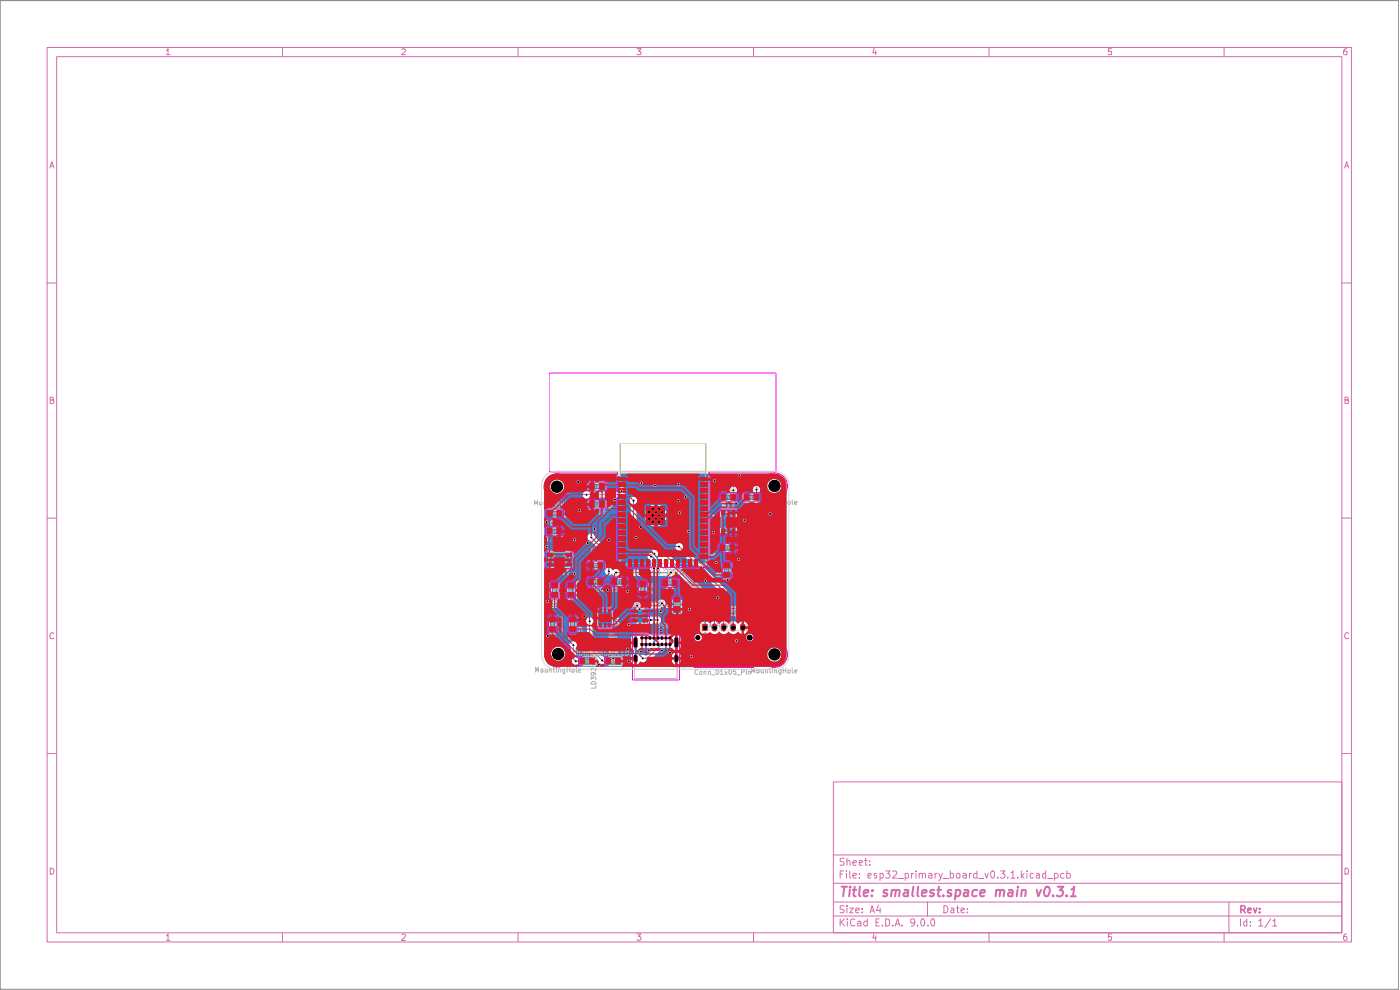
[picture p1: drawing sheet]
<svg xmlns="http://www.w3.org/2000/svg" width="297mm" height="210mm" viewBox="0 0 297 210" stroke-linecap="round" stroke-linejoin="round" font-family="sans-serif">
<g fill="none" stroke="#d56bad" stroke-width=".21">
<path d="M10 10.1h276.7v189.7h-276.7zM12 12h272.6v185.9h-272.6zM35.3 10.8l.3-.5v1.3M35.3 11.6h.8M59.9 10.1v1.9M85.3 10.5l.1-.2h.4l.2 .5-.8 .8h.8M109.9 10.1v1.9M135.1 10.3h.9l-.5 .5 .4 .1 .1 .5-.2 .2-.7-.1M159.9 10.1v1.9M185.4 10.2l-.2 1h.7M185.8 10.8v.8M209.8 10.1v1.9"/>
<path d="M235.8 10.3h-.7v.6h.7v.6h-.7M259.7 10.1v1.9M285.7 10.3l-.5 .1-.1 .3-.1 .7 .2 .2 .5-.1v-.6l-.5-.1-.2 .3M10.6 35.6l.4-1.3 .4 1.3M10.7 35.2h.6M285.2 35.6l.5-1.3 .4 1.3M285.4 35.2h.6M10 60h2M284.6 60h2.1M10.7 84.8h.5l.1-.3-.2-.3h-.4v1.4h.5l.2-.3v-.2l-.3-.3M285.3 84.8h.6l.1-.4-.7-.2v1.4h.5l.2-.1 .1-.4-.4-.3M10 109.9h2"/>
<path d="M284.6 109.9h2.1M11.4 134.4l-.2-.2-.5 .2-.1 .4 .2 .7 .6-.1M286.1 134.4a.58 .58 0 0 0-.8 .1 .58 .58 0 0 0 .1 .8l.1 .2 .6-.1M10 159.9h2M284.6 159.9h2.1M176.8 165.9h107.8v32h-107.8zM10.7 184.1a.71 .71 0 0 1 .7 .5 .71 .71 0 0 1-.2 .8h-.5zM35.3 198.5l.3-.4v1.4M35.3 199.5h.8M59.9 197.9v1.9M85.3 198.3l.1-.2h.4l.2 .4-.8 1h.8M109.9 197.9v1.9"/>
<path d="M135.1 198.1h.9l-.5 .5h.2l.3 .3v.3l-.3 .3h-.4l-.2-.2M159.9 197.9v1.9M176.8 194.3h107.8M176.8 191.3h107.8M176.8 187.4h107.8M176.8 181.4h107.8M178.2 194.9v1.5M178.2 185.4h.5M178.5 195.6l.7 .8M179 184.7h-.8v1.6M179.1 192.2a.64 .64 0 0 0-.9 .1v.4l.7 .3 .2 .4a.6 .6 0 0 1-.9 .1M179.1 182.1a.64 .64 0 0 0-.9 .1v.4l.7 .3 .2 .4a.6 .6 0 0 1-.9 .2"/>
<path d="M179.2 194.9l-1 .8M179.6 184.7v.2M179.6 185.3v1M179.7 192.1v.2M179.7 182.7v-.1a.36 .36 0 0 1 .6 .2v.8M179.7 182v1.6M179.7 192.6v1M179.7 194.9v.2M179.7 195.4v1M180.3 192.6h.7l-.7 1h.7M180.3 184.7v1.3l.2 .3M180.9 185.8l.8-.2-.1-.3h-.4l-.3 .1 .1 .8h.6"/>
<path d="M180.9 183l.8-.1-.1-.3-.4-.1-.3 .3 .1 .7h.6M181.4 195.1a.59 .59 0 0 0-.8-.1 .59 .59 0 0 0-.2 .7l.1 .6 .4 .1 .5-.1M181.5 193.1l.8-.1-.1-.3-.4-.1-.3 .3v.6l.3 .1 .4-.1M181.9 195.5h.6l.1 .9M182.3 186.1v.2M182.3 185.3v.1M182.3 183l.7-.1-.2-.4-.5 .1v.9h.6M182.6 195.7l-.5 .1-.2 .3 .2 .3 .5-.1M182.9 193.5v.1M182.9 192.7v.2M183.4 182.5h.6M183.6 182v1.5l.4 .1"/>
<path d="M184 195.5h-.6l-.2 .7a.52 .52 0 0 0 .8 .1M184 194.9v1.5M184.1 185.8l.7-.2-.1-.3h-.6v.9h.6M184.5 183.4v.2M184.5 182.6v.2M184.6 193.6l.4-1.5 .5 1.5M184.7 193.2h.7M185.4 198l-.2 1h.7M185.8 198.5v1M185.8 195.7h.6M185.9 185.3h-.3l-.2 .1 .2 .4 .4 .1-.1 .3h-.5M186.4 192l-.5 1.1h1"/>
<path d="M186.5 194.9h-.7v1.5h.7M186.7 185.3h.4l.3 .2-.1 .7h-.6M186.7 185.3v1.5M186.7 192.6v1M187.2 196.3v.1M187.9 194.9h.3a.89 .89 0 0 1 .3 1.4l-.6 .1zM187.9 184.7h.9l-.5 .6 .4 .1a.6 .6 0 0 1-.1 .9l-.7-.2M189.4 196.3v.1M189.4 184.9l.2-.2h.4l.2 .5-.9 1.1h.9M189.9 196.4l.5-1.5 .5 1.5M190 196h.8M190.5 186.4h1.2"/>
<path d="M191.3 196.3v.1M192 185.3h.4l.3 .1v.7l-.3 .2-.4-.1M192 185.3v1.5M193.4 185.3v1M193.8 185.3l-.4 .2M194.1 195.6l-.4 .2-.5-.1 .1-.7 .4-.1 .3 .2a.92 .92 0 0 1-.7 1.3M194.3 184.7v.2M194.3 185.3v1M194.6 196.3v.1M195 185.4l.2-.1 .5 .1v.9M195 185.3v1M195.5 195l.2-.1a.82 .82 0 0 1 .5 .8 .82 .82 0 0 1-.5 .7 1.1 1.1 0 0 1-.2-1.4z"/>
<path d="M195.7 185.4l.2-.1 .4 .1v.9M196.8 191.3v3M196.8 196.3v.1M197 185.3h.4l.3 .1v.9M197.7 185.6l-.5 .1-.3 .2 .3 .4 .5-.1M197.8 194.9a.89 .89 0 0 1 .3 1.4l-.1 .1a.88 .88 0 0 1-.2-1.5zM198.4 185.3v1M198.8 185.3l-.4 .2M199.1 185.3l.5 1M199.9 185.3l-.5 1.3-.3 .2M200.1 186.4h1.2M200.2 192.1a.77 .77 0 0 1 .9 .8 .77 .77 0 0 1-.9 .7z"/>
<path d="M201.6 185.3h.4l.3 .1v.7l-.3 .2-.4-.1M201.6 184.7v1.6M201.8 192.7h.5l.1 .9M202.4 193h-.6l-.1 .3 .1 .3 .6-.1M202.9 185.5a.45 .45 0 0 1 .7-.1v.7l-.2 .2-.5-.2zM202.9 192.6h.6M203.1 192.1v1.4l.4 .1M203.9 193.1l.7-.1v-.3l-.6-.1-.1 .3v.6l.1 .1 .6-.1M204.3 185.3h.4l.3 .1v.9M205 185.6l-.5 .1-.3 .2 .3 .4 .5-.1M205.2 193.5v.1M205.2 192.7v.2"/>
<path d="M205.7 185.3v1M206.1 185.3l-.4 .2M207.3 185.3a.52 .52 0 0 0-.8 .2l.2 .7h.6M207.3 184.7v1.6M207.6 186.4h1.1M209 185.3l.3 1 .3-1M209.8 197.9v1.9M210.5 184.7h.2a1 1 0 0 1 0 1.6l-.5-.4a.99 .99 0 0 1 .3-1.2zM211.7 186.1v.2M212.3 184.7h.9l-.5 .6 .4 .1v.7l-.2 .2h-.5l-.1-.2M213.8 186.1v.2M214.5 185.2l.4-.5v1.6"/>
<path d="M214.5 186.3h.8M215.9 186.1v.2M216.7 184.7v1.6M216.7 185.7l.6 .6M217.3 185.3l-.6 .5M217.8 184.7v.2M217.8 185.3v1M219.2 185.3h-.4l-.3 .2 .1 .7h.6M219.9 185.3h.4l.2 .1v.9M220.5 185.6l-.5 .1-.2 .2 .2 .4 .5-.1M221.8 185.3h-.4l-.3 .2 .1 .6 .2 .2 .4-.1M221.8 184.7v1.6"/>
<path d="M222.2 186.4h1.2M223.7 185.3a.52 .52 0 0 1 .8 .2l-.2 .7h-.6M223.7 185.3v1.5M225.7 185.3a.52 .52 0 0 0-.7 .2l.1 .7h.6M226.3 185.3a.52 .52 0 0 1 .8 .2l-.2 .7h-.6M226.3 184.7v1.6M235.8 198.1h-.7v.7l.2-.2 .5 .2-.1 .6-.4 .1-.2-.2M259.7 197.9v1.9M260.7 191.3v6.6M263.1 194.9v1.5M264.5 195.5l-.4-.1-.3 .3v.5l.3 .2 .4-.1M264.5 194.9v1.5"/>
<path d="M265.3 196.3v.1M265.3 195.5v.2M267 195.3l.5-.4v1.5M267 196.4h.9M269.6 194.9l-1.3 1.9M270 195.3h.2l.2-.4v1.5M270 196.4h.8M285.3 184.1l.7 .2 .1 .6-.3 .5h-.5zM285.7 198.1l-.5 .1-.1 .3-.1 .7 .2 .3 .5-.2v-.6l-.5-.1-.2 .3"/>
</g>
<path d="M263.2 193l.8-.1 .2-.3-.1-.3-.3-.2h-.6v1.5M263.7 193l.5 .6M264.7 193.1l.7-.1-.1-.3-.4-.1-.2 .3 .1 .6h.5M265.9 192.6l.4 1 .3-1M267.2 193.5v.1M267.2 192.7v.2" fill="none" stroke="#d56bad" stroke-width=".34"/>
<g fill="none" stroke="#d56bad" stroke-width=".42">
<path d="M178.5 188.1h1.2M179.1 188.1l-.2 2M180.3 188.8l-.2 1.3M180.4 188.1l-.2 .1h.3l-.1-.1-.1 .2M180.9 188.8h.8M181.3 188.1l-.2 1.7v.2l.4 .1M182.4 188.1l-.2 1.7 .3 .3M183.3 189.4l.9-.1v-.5a.67 .67 0 0 0-.9 .2v1h.7M185 189.9v.2M185.1 188.8l.1 .1h-.2l.1-.1-.1 .2M188.3 188.8h-.6l-.3 .4 .3 .2 .5 .1 .1 .3-.2 .2h-.8M189.2 188.9l.1-.1a.48 .48 0 0 1 .7 .2l-.1 1.1"/>
<path d="M189.2 188.8l-.2 1.3M190 189a.47 .47 0 0 1 .5-.2 .47 .47 0 0 1 .4 .2l-.2 1.1M191.9 188.8h.8l-.1 1.3M192.7 189.3l-.7 .1-.4 .2 .1 .4 .2 .1 .7-.1M193.8 188.1l-.3 1.7 .3 .3M194.8 188.1l-.2 1.7 .3 .3M195.6 189.4l1-.1v-.5a.67 .67 0 0 0-1 .2v1h.8M198.2 188.8a.6 .6 0 0 0-.9 .2l.1 .4h.5l.3 .3-.4 .4-.6-.1M198.8 188.8h.8M199.2 188.1l-.2 1.9 .4 .1M200.1 189.9v.2M201.8 188.8a.47 .47 0 0 0-.8 .4l.3 .2 .5 .1v.3l-.1 .2-.2 .1-.5-.1"/>
<path d="M202.8 188.8h.6l.3 .1a.89 .89 0 0 1-.5 1.2l-.6-.1M202.8 188.8l-.2 2M204.6 188.8h.8l-.1 1.3M205.4 189.3l-.9 .1-.1 .2v.4h1M207.3 188.8a.67 .67 0 0 0-1 .4v.7a.64 .64 0 0 0 .8 .1M208 189.4l.9-.1v-.5h-.6l-.3 .2v1h.7M211.4 188.9l.2-.1h.5l-.1 1.3M211.4 188.8l-.2 1.3M212.2 189l.3-.2h.5l-.1 1.3M214 188.8h.8v1.3M214.8 189.3l-.9 .1a.45 .45 0 0 0 .2 .7l.7-.1M215.9 188.8l-.2 1.3"/>
<path d="M215.9 188.1v.2M216.8 188.9l.2-.1h.6l-.1 1.3M216.8 188.8l-.2 1.3M219.9 188.8l.4 1.3 .6-1.3M221.9 188.2l.4-.1a1.22 1.22 0 0 1-.3 2h-.1a1.3 1.3 0 0 1 0-1.9zM223.4 189.9v.2M224.4 188.1h1.2l-.8 .7 .5 .1a.78 .78 0 0 1 0 1l-.3 .2h-.6l-.2-.2M226.3 189.9v.2M227.1 190.1h1.1M227.3 188.7l.4-.3 .2-.3-.3 2"/>
</g>
<path d="M0 .1h296.7v209.7h-296.7z" fill="none" stroke="#848484" stroke-width=".21"/>
<path d="M152.7 101.1h3.7v1.9h-3.7zM157.5 101.1h3.7v1.9h-3.7z" fill="none" stroke="#00edff" stroke-width=".21"/>
<g fill="#f2aea5">
<path d="M142.4 130.2h.2z"/>
<path d="M142.6 130.2v.8h-.2z"/>
<path d="M142.3 130.4v.6h-.1z"/>
<path d="M142.1 130.4v.6h-.3z"/>
<path d="M141.9 130.3l-.1 .1z"/>
<path d="M142.1 130.2l.1 .1z"/>
<path d="M142.3 130.2l.1 .1z"/>
<path d="M142.4 130.3l.2-.1-.2 .8z"/>
<path d="M142.3 130.4l-.1 .6z"/>
<path d="M142.1 130.4l-.3 .6z"/>
<path d="M141.9 130.3l-.1 .7z"/>
<path d="M142.2 130.2h.1z"/>
<path d="M142.2 130.4h.1l-.1 .6z"/>
<path d="M141.9 130.3l.2 .1-.3 .6z"/>
<path d="M141.9 130.3l.2-.1z"/>
<path d="M142.2 130.3h.2z"/>
<path d="M141.9 130.3l.2 .1z"/>
<path d="M141.9 130.3h.3z"/>
<path d="M142.2 130.4l.1-.1z"/>
<path d="M142.3 130.3l.1 .1z"/>
<path d="M142.1 130.3h.2z"/>
<path d="M141.6 130.3l.1 .1z"/>
<path d="M141.6 130.5v.1z"/>
<path d="M141.6 130.6h.1z"/>
<path d="M141.6 130.9l.1-.1z"/>
<path d="M141.5 131l.1-.1z"/>
<path d="M141.3 130.9l.1 .1z"/>
<path d="M141.1 130.9l.1 .1z"/>
<path d="M141.1 130.5l.2 .1h-.2z"/>
<path d="M141.1 130.3v.1z"/>
<path d="M141.6 130.2l.1 .2z"/>
<path d="M141.6 130.6l.1 .1z"/>
<path d="M141.7 130.7l-.1 .2z"/>
<path d="M141.1 130.6h.2z"/>
<path d="M141.1 130.5l.3 .1z"/>
<path d="M141.1 130.3v.2z"/>
<path d="M141.5 130.2l.2 .2z"/>
<path d="M141.3 130.5l.3 .1z"/>
<path d="M141.6 130.6v.3z"/>
<path d="M141.4 131l.2-.1z"/>
<path d="M141.2 130.9l.2 .1z"/>
<path d="M141.1 130.7l.2-.1z"/>
<path d="M141.1 130.3l.1-.1-.1 .3z"/>
<path d="M141.2 130.2l.5 .2z"/>
<path d="M141.5 130.3l.2 .1z"/>
<path d="M141.6 130.6v.3l-.2 .1z"/>
<path d="M141.1 130.5l.4 .1z"/>
<path d="M141.1 130.8l.1 .1z"/>
<path d="M141.1 130.8l.2-.2z"/>
<path d="M141.2 130.2l.3 .1z"/>
<path d="M141.1 130.8l.2-.1-.1 .2z"/>
<path d="M141.2 130.2l.2 .1z"/>
<path d="M141.3 130.7l.1 .3-.2-.1z"/>
<path d="M141.3 130.7l.1 .3z"/>
<path d="M141.2 130.2l.1 .1-.2 .2z"/>
<path d="M141.3 130.8l.1 .2z"/>
<path d="M141.1 130.5l.2-.2z"/>
<path d="M141.1 130.5l.2-.1z"/>
<path d="M141.4 130.8v.2z"/>
<path d="M141.5 130.8l-.1 .2z"/>
<path d="M141.6 130.6l-.2 .4z"/>
<path d="M141.3 130.5l.2 .1z"/>
<path d="M141.6 130.6l-.1 .2z"/>
<path d="M141.3 130.5l.3 .1h-.1z"/>
<path d="M141.6 130.6v.1z"/>
<path d="M141.5 130.6h.1z"/>
<path d="M140.4 130.2h.4v.2z"/>
<path d="M140.6 130.8h.2v.2z"/>
<path d="M140.2 130.8l.6 .2h-.6z"/>
<path d="M140.4 130.2l.4 .2z"/>
<path d="M140.2 130.8l.6 .2z"/>
<path d="M140.4 130.2l.2 .2-.2 .4z"/>
<path d="M140.4 130.8l.4 .2z"/>
<path d="M140.6 130.4v.4h-.2z"/>
<path d="M140.5 129.9l.1 .1z"/>
<path d="M140.4 130l.1 .1z"/>
<path d="M140.5 129.9l-.1 .1z"/>
<path d="M140.6 130l-.1 .1z"/>
<path d="M140.5 129.9l.1 .1-.1 .1z"/>
<path d="M140.5 129.9v.2l-.1-.1z"/>
<path d="M139.9 130.2h.1z"/>
<path d="M140 130.2v.8h-.1z"/>
<path d="M139.5 130.5v.5h-.1z"/>
<path d="M139.4 130.2v.2z"/>
<path d="M139.7 130.2l.1 .1z"/>
<path d="M139.9 130.3l.1-.1-.1 .8z"/>
<path d="M139.5 130.5l-.1 .5z"/>
<path d="M139.7 130.2l.2 .1z"/>
<path d="M139.5 130.4l-.1 .6z"/>
<path d="M139.4 130.2v.8z"/>
<path d="M139.4 130.2l.5 .1z"/>
<path d="M139.8 130.4l.1-.1z"/>
<path d="M139.4 130.2l.2 .2z"/>
<path d="M139.4 130.2l.4 .2z"/>
<path d="M139.4 130.2l.3 .1z"/>
<path d="M139.4 130.2l.3 .1-.1 .1z"/>
<path d="M138.9 130.7l.1 .1z"/>
<path d="M139 130.8l-.1 .1z"/>
<path d="M138.9 130.9v.1z"/>
<path d="M138.7 130.8l.1 .1z"/>
<path d="M138.8 130.7l-.1 .1z"/>
<path d="M138.9 130.7v.2z"/>
<path d="M138.8 131l.1-.1z"/>
<path d="M138.7 130.8l.1 .2z"/>
<path d="M138.7 130.8l.2 .1-.1 .1z"/>
<path d="M138.7 130.8l.2-.1v.2z"/>
<path d="M138.9 130.2l.1 .1z"/>
<path d="M138.7 130.3l.1 .1z"/>
<path d="M138.7 130.3l.1-.1z"/>
<path d="M138.9 130.1v.1z"/>
<path d="M138.9 130.2v.2z"/>
<path d="M138.7 130.3l.2-.2z"/>
<path d="M138.9 130.1v.3z"/>
<path d="M138.7 130.3l.2 .1z"/>
<path d="M138.7 130.3l.2-.2v.3z"/>
<path d="M137.7 130.2h.1l.2 .5z"/>
<path d="M138.2 130.2l-.2 .6z"/>
<path d="M138.2 130.2h.2l-.3 .8z"/>
<path d="M137.7 130.2l.4 .8h-.2z"/>
<path d="M137.7 130.2l.3 .6z"/>
<path d="M138.2 130.2l-.1 .8z"/>
<path d="M137.7 130.2l.4 .8z"/>
<path d="M137.3 130h.1z"/>
<path d="M137.4 130l.1 .1z"/>
<path d="M137.3 130.9l-.1 .1z"/>
<path d="M137 130.9l.1 .1z"/>
<path d="M136.8 130.6l.1 .1z"/>
<path d="M136.8 130.5l.3 .1z"/>
<path d="M136.8 130.3l.5 .2z"/>
<path d="M136.8 130.3l.3-.1z"/>
<path d="M136.8 130.3l.1-.1z"/>
<path d="M136.9 130h.1z"/>
<path d="M137.4 130l.1 .2z"/>
<path d="M137.3 130.9l.2-.1z"/>
<path d="M137.2 131l.1-.1z"/>
<path d="M137 130.9l.2 .1z"/>
<path d="M136.9 130.7l.1 .2z"/>
<path d="M136.8 130.5l.3-.1z"/>
<path d="M136.9 130.1l-.1 .2z"/>
<path d="M137.2 130h.2z"/>
<path d="M137.4 130l.1 .6z"/>
<path d="M137.5 130.6l-.2 .3z"/>
<path d="M137 130.9h.3z"/>
<path d="M136.8 130.6l.2 .3z"/>
<path d="M136.8 130.6h.3z"/>
<path d="M136.8 130.3l.3 .1-.3 .1z"/>
<path d="M136.8 130.3l.3-.2z"/>
<path d="M137 130l-.2 .3z"/>
<path d="M137 130h.4z"/>
<path d="M137.4 130l.1 .6-.2 .3z"/>
<path d="M136.8 130.6h.3l-.1 .3z"/>
<path d="M137.1 130.6l-.1 .3z"/>
<path d="M137.1 130.4l.2 .1v.1z"/>
<path d="M136.8 130.3l.4-.2z"/>
<path d="M137.1 130.7l-.1 .2z"/>
<path d="M137 130l.2 .1-.4 .2z"/>
<path d="M137 130l.2 .1z"/>
<path d="M137.1 130.7l.1 .1-.2 .1z"/>
<path d="M137 130h.2z"/>
<path d="M137.2 130.8l.1 .1z"/>
<path d="M137 130h.4l-.2 .1z"/>
<path d="M137.2 130.1l.2-.1z"/>
<path d="M137.2 130.7l.1 .2z"/>
<path d="M137.4 130l-.1 .2z"/>
<path d="M137.4 130l-.1 .3z"/>
<path d="M137.4 130l-.1 .4z"/>
<path d="M137.4 130l-.1 .9z"/>
<path d="M137.4 130l-.1 .5z"/>
<path d="M137.4 130l-.1 .7z"/>
<path d="M137.4 130l-.1 .6z"/>
<path d="M136.3 131l.2-.1z"/>
<path d="M136.2 130.9l.1 .1z"/>
<path d="M136.2 130.8l.1 .2z"/>
<path d="M136.3 130.7h.2v.2z"/>
<path d="M136.2 130.8l.3 .1-.2 .1z"/>
<path d="M136.3 130.7l.2 .2-.3-.1z"/>
<path d="M135.7 130h.1z"/>
<path d="M135.8 130.1l.1 .1z"/>
<path d="M135.6 130.4v.1z"/>
<path d="M135.9 130.6l-.1 .2z"/>
<path d="M135.8 130.8l-.1 .1z"/>
<path d="M135.3 130.9l.1 .1z"/>
<path d="M135.2 130.8l.1 .1z"/>
<path d="M135.2 130.3l.1 .1z"/>
<path d="M135.3 130h-.1z"/>
<path d="M135.7 130l.1 .1z"/>
<path d="M135.6 130.2h.3z"/>
<path d="M135.6 130.6h.3z"/>
<path d="M135.6 130.9l.2-.1z"/>
<path d="M135.6 131v-.1z"/>
<path d="M135.3 130.9l.3 .1z"/>
<path d="M135.2 130.6l.1-.1z"/>
<path d="M135.2 130.3l.1 .2z"/>
<path d="M135.2 130h.2z"/>
<path d="M135.6 130l.2 .1z"/>
<path d="M135.6 130.1h.2z"/>
<path d="M135.5 130.4l.1 .1z"/>
<path d="M135.6 130.7l.3-.1z"/>
<path d="M135.9 130.6l-.3 .3z"/>
<path d="M135.3 130.9h.3z"/>
<path d="M135.2 130.6l.1 .3z"/>
<path d="M135.2 130.2l.1 .3z"/>
<path d="M135.2 130h.2l-.2 .2z"/>
<path d="M135.4 130l.4 .1z"/>
<path d="M135.5 130.3l.1 .2z"/>
<path d="M135.3 130.9l.6-.3-.3 .3z"/>
<path d="M135.3 130.5v.4z"/>
<path d="M135.4 130l-.1 .5-.1-.3z"/>
<path d="M135.4 130.3l.2 .2z"/>
<path d="M135.4 130l-.1 .9z"/>
<path d="M135.6 130.8l.3-.2z"/>
<path d="M135.4 130l.2 .1z"/>
<path d="M135.3 130.9l.6-.3z"/>
<path d="M135.3 130.9l.3-.1z"/>
<path d="M135.4 130h.2z"/>
<path d="M135.4 130.3l.1 .2z"/>
<path d="M135.4 130.3l.1 .3z"/>
<path d="M135.4 130l.1 .1z"/>
<path d="M135.3 130.9l.2-.1z"/>
<path d="M135.4 130.7l.1 .1-.2 .1z"/>
<path d="M135.4 130.7l-.1 .2z"/>
<path d="M135.4 130.2l-.1 .7z"/>
<path d="M135.4 130.6l-.1 .3z"/>
<path d="M134.7 131l.1-.1z"/>
<path d="M134.5 130.9l.1 .1z"/>
<path d="M134.6 131l.2-.1z"/>
<path d="M134.5 130.8l.1 .2z"/>
<path d="M134.6 130.7h.2v.2z"/>
<path d="M134.5 130.8l.3 .1-.2 .1z"/>
<path d="M134.5 130.8l.1-.1 .2 .2z"/>
<path d="M133.7 130l.4 .1z"/>
<path d="M133.9 130.2l.2-.1v.2z"/>
<path d="M133.9 130.2v.8h-.2z"/>
<path d="M133.7 130l.4 .1-.2 .1z"/>
<path d="M133.7 130l.2 .2-.2 .8z"/>
<path d="M142.2 123.7l.1 .1z"/>
<path d="M142.3 123.8l.2 .1z"/>
<path d="M142.5 123.9l.1 .1z"/>
<path d="M142.6 124h-.1z"/>
<path d="M142.4 124.1l.1-.1z"/>
<path d="M142.4 124.5h-.1z"/>
<path d="M142.6 124.5h.1z"/>
<path d="M142.5 125.3l.2-.1z"/>
<path d="M142.3 125.4l.2-.1z"/>
<path d="M142.1 125.3l.1 .1z"/>
<path d="M141.8 125.2l.1 .1z"/>
<path d="M141.7 125.1l.1 .1z"/>
<path d="M141.6 125l.1 .1z"/>
<path d="M141.6 124.8v.2z"/>
<path d="M141.9 125.1l.1 .2z"/>
<path d="M141.8 125.1h.1z"/>
<path d="M141.8 124.6l.1 .1z"/>
<path d="M142.6 124.6l.1 .1z"/>
<path d="M142.6 124.6l-.1 .1z"/>
<path d="M142.4 125.1l.1-.1z"/>
<path d="M142 125l.2 .1z"/>
<path d="M142.4 124.7l-.1 .2z"/>
<path d="M142.3 124.9l-.1 .1z"/>
<path d="M142.2 125.1v-.1z"/>
<path d="M142.1 124.9l.1 .2z"/>
<path d="M142.1 124.5h-.1z"/>
<path d="M142.1 124.5l.1-.2z"/>
<path d="M142.1 123.9l.1 .1z"/>
<path d="M142.2 124h.1z"/>
<path d="M141.9 124.4l-.1 .1z"/>
<path d="M141.9 124.4l.1-.1z"/>
<path d="M142.2 124.1v-.1z"/>
<path d="M142.2 124l-.1 .2z"/>
<path d="M141.6 124.5h.1z"/>
<path d="M141.8 124.4l-.1 .1z"/>
<path d="M142 124.1l-.1 .2z"/>
<path d="M141.9 123.9l.2 .1z"/>
<path d="M142.1 123.7l.2 .1z"/>
<path d="M142.5 123.9v.1z"/>
<path d="M142.5 124l-.2 .3z"/>
<path d="M142.3 124.6l.1-.1z"/>
<path d="M142.4 124.5h.3z"/>
<path d="M142.7 125v.2l-.2 .1z"/>
<path d="M142.2 125.4l.3-.1z"/>
<path d="M141.8 125.2l.2 .1z"/>
<path d="M141.6 125l.2 .2z"/>
<path d="M141.8 125.1l.2 .2z"/>
<path d="M142.6 124.6l-.1 .2z"/>
<path d="M142.2 125.1l.3-.1z"/>
<path d="M142.4 124.6l-.1 .3z"/>
<path d="M142 124.9l.2 .2z"/>
<path d="M142 124.5l.2-.2z"/>
<path d="M142.2 124v.1z"/>
<path d="M142.1 124.3l.1-.2z"/>
<path d="M141.9 124.5l-.1 .1z"/>
<path d="M141.9 124.4l.1-.1-.2 .2z"/>
<path d="M142.2 124l-.2 .2z"/>
<path d="M141.7 124.5l-.1 .3z"/>
<path d="M141.9 124.3l-.2 .2z"/>
<path d="M142 123.7l-.1 .2z"/>
<path d="M142 123.7l.2 .1z"/>
<path d="M142.5 124l-.3 .4z"/>
<path d="M142.4 124.5l-.1 .3z"/>
<path d="M142.4 124.5h.1z"/>
<path d="M141.8 125.2l.3 .1z"/>
<path d="M141.8 124.7l.2 .6z"/>
<path d="M142.6 124.6l-.1 .4z"/>
<path d="M142.4 124.6l-.2 .4z"/>
<path d="M142 124.3l-.2 .3z"/>
<path d="M141.6 124.7l.1-.1z"/>
<path d="M142 124.1l-.3 .4z"/>
<path d="M142.4 124.5l-.2 .4z"/>
<path d="M141.8 124.7l.1 .1z"/>
<path d="M142.3 124.2l-.3 .3z"/>
<path d="M142.1 124.2l-.3 .4z"/>
<path d="M142.2 124l-.3 .3z"/>
<path d="M141.6 124.9l.2 .3z"/>
<path d="M142.1 124.9l-.1 .1z"/>
<path d="M142.2 124l-.3 .4z"/>
<path d="M141.9 124.8l.1 .5z"/>
<path d="M142.4 124.1l-.4 .4z"/>
<path d="M142.1 124.2l-.1 .3z"/>
<path d="M142.2 124l-.4 .5z"/>
<path d="M142.2 123.8l.3 .1z"/>
<path d="M141.9 125l.1 .3z"/>
<path d="M142.1 124.2l-.1 .2z"/>
<path d="M142 123.7l.5 .2z"/>
<path d="M142.1 124.2l.1-.1z"/>
<path d="M142.6 124.5l.1 .1z"/>
<path d="M142.5 124.5l.2 .1z"/>
<path d="M142.2 125.1h.2z"/>
<path d="M142.2 124l-.2 .1z"/>
<path d="M142 125.1v.2z"/>
<path d="M142.1 125.2l-.1 .1z"/>
<path d="M141.9 123.9l.3 .1z"/>
<path d="M142 125.3l.2 .1z"/>
<path d="M142 123.9l.2 .1z"/>
<path d="M142.2 125.3v.1z"/>
<path d="M141.9 123.9l.1-.1z"/>
<path d="M142.4 125.3l-.1 .1z"/>
<path d="M142 123.7l.1 .1z"/>
<path d="M142 123.7l.3 .1z"/>
<path d="M142.5 125.3l.1-.1z"/>
<path d="M142.7 125l-.2 .3z"/>
<path d="M142.7 125l-.1 .2z"/>
<path d="M142.7 125l-.1 .1z"/>
<path d="M142.4 123.9l.1 .1z"/>
<path d="M142.4 124.1l.1-.1-.3 .4z"/>
<path d="M142.2 124.4l.2-.3z"/>
<path d="M142.2 124.4l-.2 .1z"/>
<path d="M142 124.5h.2z"/>
<path d="M142 124.5l.1 .1z"/>
<path d="M142 124.5v.4z"/>
<path d="M142.1 124.6l-.1 .3z"/>
<path d="M142.1 124.7l-.1 .2z"/>
<path d="M142.1 124.8l.1 .3-.2-.2z"/>
<path d="M142.1 124.8l.1 .3z"/>
<path d="M139.9 123.6l.1 .1z"/>
<path d="M140.3 123.7h.2z"/>
<path d="M140.6 123.7l.2 .1z"/>
<path d="M141 124l.1-.1z"/>
<path d="M141.1 124v.1z"/>
<path d="M141.1 125.2v.1z"/>
<path d="M141.1 125.3v.2z"/>
<path d="M140.9 125.4l.1 .1z"/>
<path d="M140.8 125.3l.1 .1z"/>
<path d="M140.7 125l-.1 .1z"/>
<path d="M140.6 125.2l-.1 .2z"/>
<path d="M140.4 125.3l.1 .1z"/>
<path d="M140.5 125.1l-.1 .1z"/>
<path d="M140.3 125.2l-.1 .2z"/>
<path d="M140 125.3l.1 .1z"/>
<path d="M140 124.7v.1z"/>
<path d="M139.9 125.2l-.1 .2z"/>
<path d="M139.7 125.3l.1 .1z"/>
<path d="M139.4 125.2l.2 .1z"/>
<path d="M140 124.4l-.1 .1z"/>
<path d="M140 124.4l.1-.1z"/>
<path d="M140.1 124.3l.1 .1z"/>
<path d="M140.3 124.6l-.1 .2z"/>
<path d="M140.4 124.5h.1z"/>
<path d="M140.5 124.5v.1z"/>
<path d="M140.5 124.6v.2z"/>
<path d="M140.6 125.1l-.1 .1z"/>
<path d="M140.8 124.5h-.1z"/>
<path d="M140.8 124.2l-.1 .1z"/>
<path d="M140.9 124l-.1 .2z"/>
<path d="M140.9 124h.1z"/>
<path d="M140.3 123.9l.1 .1z"/>
<path d="M140.2 124l-.1 .1z"/>
<path d="M140 124l.1 .1z"/>
<path d="M139.7 125l-.1 .1z"/>
<path d="M139.6 124.8l-.1 .2z"/>
<path d="M139.7 124.2l-.1 .2z"/>
<path d="M139.8 124h-.1z"/>
<path d="M139.9 123.8l-.1 .2z"/>
<path d="M140 123.8v.2z"/>
<path d="M140.1 123.8l.2 .1z"/>
<path d="M140.4 123.9l.1 .1z"/>
<path d="M139.5 124.5l-.1 .2z"/>
<path d="M139.5 124.1l.1-.1z"/>
<path d="M139.7 123.7l-.1 .2z"/>
<path d="M139.7 123.7l.2-.1z"/>
<path d="M139.9 123.6l.2 .1z"/>
<path d="M140.3 123.8l.3-.1z"/>
<path d="M141 124l.1-.1v.1z"/>
<path d="M141.1 124v.3z"/>
<path d="M141.1 125.2v.3z"/>
<path d="M140.9 125.4l.2 .1z"/>
<path d="M140.8 125.2l.1 .2z"/>
<path d="M140.7 124.7l-.1 .4z"/>
<path d="M140.6 125.1l-.1 .3z"/>
<path d="M140.4 125.2l.1 .1z"/>
<path d="M140 125.3l.2 .1z"/>
<path d="M140 125v.1z"/>
<path d="M140 124.7v.3z"/>
<path d="M140 124.5h.1l-.1 .2z"/>
<path d="M139.9 125.1l-.1 .3z"/>
<path d="M139.6 125.3l.2 .1z"/>
<path d="M140 124.4l.1-.1-.2 .2z"/>
<path d="M140.1 124.3l.1 .2z"/>
<path d="M140.2 124.5l-.1 .2z"/>
<path d="M140.3 124.5l-.1 .3z"/>
<path d="M140.5 124.5v.3z"/>
<path d="M140.6 125.1l-.1 .2z"/>
<path d="M140.7 124.5l.1 .1z"/>
<path d="M141 124.2l-.1 .3z"/>
<path d="M140.8 124.4l-.1 .1z"/>
<path d="M140.8 124.2l-.1 .3z"/>
<path d="M140.5 124h.3z"/>
<path d="M140.4 124h.1z"/>
<path d="M140.3 123.9l-.1 .1z"/>
<path d="M140 124h.2z"/>
<path d="M139.7 124.8l-.1 .3z"/>
<path d="M139.6 124.8l-.1 .3z"/>
<path d="M139.8 124l-.1 .2z"/>
<path d="M140 123.8l.1 .2z"/>
<path d="M139.4 125.1l.1 .1z"/>
<path d="M139.6 123.9l-.1 .3z"/>
<path d="M139.7 123.7l.2-.1-.3 .3z"/>
<path d="M139.9 123.6l.3 .1z"/>
<path d="M140.2 123.8l.4-.1z"/>
<path d="M141.1 124v.4z"/>
<path d="M140.4 125.1v.1z"/>
<path d="M140 125.2l.2 .2z"/>
<path d="M140.1 124.7l-.1 .4z"/>
<path d="M140 125v.2z"/>
<path d="M140.1 124.5l-.1 .5z"/>
<path d="M139.6 125.2l.1 .1z"/>
<path d="M139.9 124.5l-.1 .3z"/>
<path d="M140.2 124.5l-.1 .3z"/>
<path d="M140.6 124.8l-.1 .5z"/>
<path d="M140.7 124.5v.2z"/>
<path d="M140.8 124.3l-.1 .2z"/>
<path d="M140.3 123.9l.2 .1z"/>
<path d="M139.6 124.5l-.1 .6z"/>
<path d="M139.8 124l-.2 .4z"/>
<path d="M140.2 123.8l.1 .1z"/>
<path d="M139.5 125v.2z"/>
<path d="M139.5 124.5l-.1 .5z"/>
<path d="M139.6 123.9l-.1 .6z"/>
<path d="M139.9 123.6l.3 .2z"/>
<path d="M140.7 124.7l-.2 .7z"/>
<path d="M140.4 125l.1 .1z"/>
<path d="M140.1 124.7l-.1 .5z"/>
<path d="M140.1 124.5l-.1 .6z"/>
<path d="M139.9 125l-.1 .4z"/>
<path d="M139.9 124.5l-.1 .8z"/>
<path d="M140.8 124.6l-.2 .2z"/>
<path d="M141 124.2l-.1 .5z"/>
<path d="M140.9 124l-.2 .5z"/>
<path d="M139.8 124.2l-.1 .4z"/>
<path d="M139.5 125.2l.1-.1z"/>
<path d="M139.8 124l-.2 .5z"/>
<path d="M139.5 125l-.1 .1z"/>
<path d="M139.5 124.5l-.1 .6z"/>
<path d="M140.5 125.3v.1z"/>
<path d="M140.4 124.9l.1 .2z"/>
<path d="M140.1 124.6l-.1 .6z"/>
<path d="M140 124.9v.3z"/>
<path d="M140.1 124.5l-.1 .7z"/>
<path d="M139.9 124.9l-.1 .5z"/>
<path d="M140.9 124.1v.6z"/>
<path d="M139.7 124.8l-.2 .4z"/>
<path d="M139.8 124l-.3 1.1z"/>
<path d="M139.5 124.6l-.1 .5z"/>
<path d="M140.4 124.5l.1 .6z"/>
<path d="M140 124.7v.5z"/>
<path d="M139.9 124.8l-.1 .6z"/>
<path d="M140.9 124.1l.1 .1z"/>
<path d="M140.8 124.2l.1-.1-.2 .4z"/>
<path d="M139.7 124.7l-.2 .5z"/>
<path d="M139.8 124l-.3 1.2z"/>
<path d="M140.3 123.9l-.2 .1z"/>
<path d="M140 124.6v.6z"/>
<path d="M139.9 124.7l-.1 .7z"/>
<path d="M139.7 124.6l-.2 .6z"/>
<path d="M140.5 124.5h-.1z"/>
<path d="M140 124.6l.1-.1-.1 .7z"/>
<path d="M139.5 124.4l-.1 .7z"/>
<path d="M139.9 124.6l-.1 .7z"/>
<path d="M139.8 124.2l-.3 1z"/>
<path d="M140.9 124.1h.2z"/>
<path d="M139.5 124.4l.1-.1z"/>
<path d="M140 124.4l.1 .1z"/>
<path d="M139.9 124.5h.1z"/>
<path d="M140.9 125.3l.1 .1z"/>
<path d="M141 124l.1 .1z"/>
<path d="M139.6 124.2l-.1 .3z"/>
<path d="M139.6 124.1l-.1 .4z"/>
<path d="M139.8 124l.1-.1z"/>
<path d="M139.6 124l-.1 .5z"/>
<path d="M139.8 124l.2-.2z"/>
<path d="M139.6 123.9v.1z"/>
<path d="M140 123.8l-.1 .1z"/>
<path d="M139.6 123.9l.1 .1z"/>
<path d="M140 124.4l.1-.1v.2z"/>
<path d="M140 123.8v.1z"/>
<path d="M139.7 123.8l-.1 .1z"/>
<path d="M140.1 124.5h.1z"/>
<path d="M139.6 123.9l.3-.3z"/>
<path d="M139.9 123.6l-.1 .2z"/>
<path d="M140.1 124.6l.1-.1-.2 .7z"/>
<path d="M140.2 124.5l-.2 .7z"/>
<path d="M140.1 124.8l-.1 .4z"/>
<path d="M139.9 123.6l.2 .2z"/>
<path d="M140.1 124.9l-.1 .3z"/>
<path d="M140.1 125v.3z"/>
<path d="M140 125.2l.1 .1z"/>
<path d="M140.1 125.3l.1 .1z"/>
<path d="M140.5 123.8l.1-.1z"/>
<path d="M140.5 123.8h.2z"/>
<path d="M140.6 123.7l.1 .1z"/>
<path d="M140.2 125.3l.1-.1z"/>
<path d="M140.3 125.1l-.1 .2z"/>
<path d="M140.7 123.9l.3 .1z"/>
<path d="M140.3 125l-.1 .3z"/>
<path d="M140.3 124.9l-.1 .4z"/>
<path d="M140.8 123.8l-.1 .1z"/>
<path d="M140.7 123.9l.1 .1z"/>
<path d="M140.2 124.8v.5z"/>
<path d="M140.3 124.7v.2z"/>
<path d="M140.3 124.6l.1-.1-.2 .3z"/>
<path d="M140.4 124.5l-.2 .3z"/>
<path d="M141 124h.1z"/>
<path d="M141 125.4l.1 .1z"/>
<path d="M140.9 125.3l.2 .2z"/>
<path d="M140.8 125.2l.1 .1z"/>
<path d="M140.5 125.2v.1z"/>
<path d="M140.8 124.6v.6z"/>
<path d="M140.7 124.7l-.2 .6z"/>
<path d="M140.8 124.6l-.1 .5z"/>
<path d="M140.8 124.6l-.1 .4z"/>
<path d="M138.9 123.8l.1 .1z"/>
<path d="M139 124.4l-.1 .1z"/>
<path d="M138.9 124.5v.2z"/>
<path d="M138.7 124.6l.2 .1z"/>
<path d="M138.3 124.6l.1 .1z"/>
<path d="M138.4 124.7l.2 .1z"/>
<path d="M138.6 124.8l.1 .1z"/>
<path d="M138.7 124.9l.1 .2z"/>
<path d="M138.8 125.2l-.1 .1z"/>
<path d="M138.5 125.4l.2-.1z"/>
<path d="M138.3 125.3l.2 .1z"/>
<path d="M137.9 125.2l.2 .1z"/>
<path d="M137.8 125.1l.1 .1z"/>
<path d="M137.7 125.1h.1z"/>
<path d="M137.7 124.5h.1z"/>
<path d="M137.8 124.7l.1 .3z"/>
<path d="M137.8 124.6l.1 .1z"/>
<path d="M138.3 124.8v.1z"/>
<path d="M138.2 124.8l.1-.1z"/>
<path d="M138.1 124.5l.1 .1z"/>
<path d="M138.2 124.5h.1z"/>
<path d="M138.3 124.5h.2z"/>
<path d="M138.2 124.5h-.1z"/>
<path d="M138.1 124.4l.1-.1z"/>
<path d="M138.2 124.3l.1-.1z"/>
<path d="M138.5 124.2l.2 .1z"/>
<path d="M138.7 124.3l.1 .2z"/>
<path d="M137.8 124.6l.2-.1z"/>
<path d="M137.9 124.2l-.1 .2z"/>
<path d="M137.9 124.1l.2-.1z"/>
<path d="M138.1 124l.1-.1z"/>
<path d="M137.7 124.5l.1-.1z"/>
<path d="M137.7 124.4l.1-.1z"/>
<path d="M137.8 123.9v.1z"/>
<path d="M137.9 123.8l-.1 .1z"/>
<path d="M137.9 123.8l.3-.1z"/>
<path d="M138.8 123.8l.2 .1z"/>
<path d="M139 124.2l-.1 .3z"/>
<path d="M138.7 124.6l.2-.1v.2z"/>
<path d="M138.3 124.6l.3 .2z"/>
<path d="M138.6 124.8l.2 .3z"/>
<path d="M138.8 125.1l-.1 .2z"/>
<path d="M137.9 125.2l.4 .1z"/>
<path d="M137.7 125.1l.2 .1z"/>
<path d="M137.7 124.5v.1z"/>
<path d="M137.8 124.7l.1 .4z"/>
<path d="M138.3 124.8v.3z"/>
<path d="M138.1 124.5l.1 .2z"/>
<path d="M138.2 124.5h.3z"/>
<path d="M138.2 124.4l-.1 .1z"/>
<path d="M138.1 124.4l.1-.1-.1 .2z"/>
<path d="M138.2 124.3l.3-.1z"/>
<path d="M138.5 124.2l.3 .3z"/>
<path d="M137.9 124.1l-.1 .3z"/>
<path d="M137.9 124.1l.3-.2z"/>
<path d="M137.8 124.3l-.1 .2z"/>
<path d="M137.8 123.9v.4z"/>
<path d="M137.9 123.8l.3-.1-.4 .2z"/>
<path d="M139 123.9l-.1 .6z"/>
<path d="M138.6 124.6l.3-.1z"/>
<path d="M137.7 124.6l.1-.1z"/>
<path d="M137.8 124.7l.2 .1z"/>
<path d="M138.2 124.3l-.1 .2z"/>
<path d="M138.5 124.2l.4 .3z"/>
<path d="M138 124.4l-.2 .2z"/>
<path d="M137.9 124.1l-.1 .5z"/>
<path d="M137.8 124.2l-.1 .3z"/>
<path d="M137.8 123.9l-.1 .6z"/>
<path d="M138.5 124.5h.4z"/>
<path d="M137.8 124.7l.2 .1-.1 .3z"/>
<path d="M138.2 124.3l.1 .1z"/>
<path d="M137.7 124.6v.5z"/>
<path d="M138 124.8l-.1 .3z"/>
<path d="M138.2 124.3h.1z"/>
<path d="M138 124.3l-.2 .3z"/>
<path d="M137.8 124l-.1 .5z"/>
<path d="M137.8 124.6l-.1 .5z"/>
<path d="M138 124.2l-.2 .4z"/>
<path d="M137.8 124.7l-.1 .4z"/>
<path d="M138.2 125.2l.1-.1z"/>
<path d="M137.8 124.8l-.1 .3z"/>
<path d="M137.9 125.1l.2 .1z"/>
<path d="M138.2 125.2h.2z"/>
<path d="M138.4 124.3l.1-.1z"/>
<path d="M137.9 124.1h.2z"/>
<path d="M137.8 124.9l-.1 .2z"/>
<path d="M137.8 125.1l.3 .1z"/>
<path d="M138.5 124.2l.1 .2z"/>
<path d="M137.7 125.1l.1-.1z"/>
<path d="M137.9 124.1l.3-.1z"/>
<path d="M138.1 125.2l.3 .1z"/>
<path d="M138.5 124.2l.2 .3z"/>
<path d="M137.8 123.9l.3-.1z"/>
<path d="M138.1 125.2l.4 .1z"/>
<path d="M137.9 124.1l.4-.2z"/>
<path d="M137.8 123.9l.4-.2z"/>
<path d="M137.8 125.1l.7 .2z"/>
<path d="M138.7 124.5h.2z"/>
<path d="M138.2 123.7l-.1 .1z"/>
<path d="M137.8 125.1l.5 .2z"/>
<path d="M138.2 123.7v.2z"/>
<path d="M138.2 123.9l.4-.1z"/>
<path d="M138.2 123.9l.1-.1z"/>
<path d="M138.5 125.3h.2z"/>
<path d="M138.8 125.1l-.2 .2z"/>
<path d="M138.8 125.1l-.1 .1z"/>
<path d="M138.8 123.8l.1 .1z"/>
<path d="M138.6 125l.2 .1h-.1z"/>
<path d="M138.9 123.9h.1z"/>
<path d="M138.5 124.8l.1 .1z"/>
<path d="M138.9 124l.1-.1z"/>
<path d="M139 123.9l-.1 .2z"/>
<path d="M139 123.9l-.1 .3z"/>
<path d="M138.3 124.6l.1 .2z"/>
<path d="M139 123.9l-.1 .4z"/>
<path d="M138.3 124.6v.1z"/>
<path d="M138.2 124.7h.1z"/>
<path d="M138.2 124.7l.1-.1z"/>
<path d="M138.9 124.4v.1z"/>
<path d="M138.2 124.5v.2z"/>
<path d="M138.2 124.5l.1 .1z"/>
<path d="M136.8 123.4l.2 .1z"/>
<path d="M137 123.6l.1 .2z"/>
<path d="M136.7 125.1v.2z"/>
<path d="M136.6 125.1h.1z"/>
<path d="M136.7 124.2l-.1 .1z"/>
<path d="M136.7 124.1l.1 .2z"/>
<path d="M136.8 124.4l.1 .1z"/>
<path d="M136.8 123.8l-.1 .1z"/>
<path d="M136.7 123.5v-.1z"/>
<path d="M137 123.5l.1 .3z"/>
<path d="M136.9 125.3l.2 .1z"/>
<path d="M136.6 125.1l.1 .2z"/>
<path d="M136.7 124.2l-.1 .3z"/>
<path d="M136.7 124.1l.1 .4z"/>
<path d="M136.7 124l.1-.1-.1 .2z"/>
<path d="M136.8 123.7l-.1 .2z"/>
<path d="M136.7 123.5h.1l-.1 .3z"/>
<path d="M136.7 123.5h.1z"/>
<path d="M136.7 123.4l.3 .1z"/>
<path d="M137 123.5v.4z"/>
<path d="M136.6 125l.1 .3z"/>
<path d="M136.7 124.2l-.1 .5z"/>
<path d="M136.8 123.9v.6z"/>
<path d="M136.7 124v-.1z"/>
<path d="M136.8 123.5l-.1 .3z"/>
<path d="M136.7 123.4l.2 .1z"/>
<path d="M136.7 124.2l-.1 .6z"/>
<path d="M136.7 123.8l.2-.1z"/>
<path d="M136.7 123.8v.2z"/>
<path d="M137 124.8l.1 .6z"/>
<path d="M136.7 123.7v.3z"/>
<path d="M136.9 123.5l.1 .1z"/>
<path d="M136.7 124.3l-.1 .7z"/>
<path d="M136.7 123.7h.2z"/>
<path d="M136.7 123.6v.4z"/>
<path d="M136.7 123.6l.2 .1z"/>
<path d="M136.7 124.4l-.1 .6z"/>
<path d="M136.7 124.5l-.1 .5z"/>
<path d="M136.8 123.5l-.1 .1z"/>
<path d="M136.8 124.4v.8z"/>
<path d="M136.8 123.6l.1 .1z"/>
<path d="M136.7 124.6l-.1 .4z"/>
<path d="M136.9 124.5l-.1 .7z"/>
<path d="M136.7 124.8l-.1 .2z"/>
<path d="M136.9 124.6l-.1 .6z"/>
<path d="M136.9 123.6l.1 .2z"/>
<path d="M136.7 124.9l-.1 .1z"/>
<path d="M136.9 124.7l-.1 .5z"/>
<path d="M136.6 125l.1 .1z"/>
<path d="M136.9 124.8l-.1 .4z"/>
<path d="M136.9 124.9l-.1 .3z"/>
<path d="M137 123.6l.1 1.8z"/>
<path d="M136.9 125l-.1 .2z"/>
<path d="M137 125.3l.1 .1z"/>
<path d="M136.7 125.1l.2 .2h-.2z"/>
<path d="M136.9 125.1l-.1 .1z"/>
<path d="M136.7 125.1l.2 .2z"/>
<path d="M136.7 125.2l.4 .2z"/>
<path d="M136.8 125.2l.2 .1z"/>
<path d="M136.8 125.2l.3 .2z"/>
<path d="M135.9 123.4l.1 .1z"/>
<path d="M136 123.5l.1 .1z"/>
<path d="M135.6 125.1l.2 .2z"/>
<path d="M135.8 124.5l.1 .2z"/>
<path d="M136 124.9l.1 .2z"/>
<path d="M135.8 123.9l.1-.1z"/>
<path d="M135.7 123.8l-.1 .1z"/>
<path d="M135.8 123.4l.2 .1z"/>
<path d="M136 123.5l.1 .3z"/>
<path d="M135.9 125.3l.2 .1z"/>
<path d="M135.6 124v.2z"/>
<path d="M135.8 124.5l.1 .4z"/>
<path d="M135.8 124l.1-.1-.1 .2z"/>
<path d="M136 124.8l.1 .3z"/>
<path d="M135.9 123.7l-.1 .2z"/>
<path d="M135.7 124h-.1z"/>
<path d="M135.7 123.8l-.1 .2z"/>
<path d="M135.7 123.5v.3z"/>
<path d="M135.8 123.4l.1 .1h-.2z"/>
<path d="M136 123.5l.1 .4z"/>
<path d="M136.1 125v.4z"/>
<path d="M135.6 125l.2 .3z"/>
<path d="M135.7 124l-.1 .2z"/>
<path d="M135.8 124.5l.1 .7z"/>
<path d="M135.9 123.9l-.1 .6z"/>
<path d="M136 124.8l.1 .4z"/>
<path d="M135.7 123.9l-.1 .1z"/>
<path d="M135.8 123.5l-.1 .3z"/>
<path d="M136 123.5l.1 .5z"/>
<path d="M136.1 124.9v.5z"/>
<path d="M135.6 124.2l.1-.1v.2z"/>
<path d="M136 124.8l.1 .5z"/>
<path d="M135.8 123.8l.1-.1z"/>
<path d="M136.1 124.8v.6z"/>
<path d="M135.6 124.2v.6z"/>
<path d="M135.9 124l-.1 .5z"/>
<path d="M136 124.7l.1 .6z"/>
<path d="M135.7 123.7l-.1 .3z"/>
<path d="M136 123.5l.1 .6z"/>
<path d="M135.7 124.3l-.1 .7z"/>
<path d="M136 124.6l.1 .7z"/>
<path d="M135.7 123.7l.1-.1-.2 .4z"/>
<path d="M135.9 124.1l-.1 .4z"/>
<path d="M136 124.5l.1 .8z"/>
<path d="M135.8 123.6l.1 .1z"/>
<path d="M135.8 123.6l-.2 .4z"/>
<path d="M135.7 124.4l-.1 .6z"/>
<path d="M135.9 124.1v1.1z"/>
<path d="M135.8 123.6l.2 .1z"/>
<path d="M136 123.6l.1 .5z"/>
<path d="M135.7 124.5l-.1 .5z"/>
<path d="M136 124.4l.1 .9z"/>
<path d="M135.8 123.5l.1 .1z"/>
<path d="M136 123.6l.1 .6z"/>
<path d="M136 124.3l.1 1z"/>
<path d="M136 123.6l.1 .8z"/>
<path d="M136 124.2l.1 1.1z"/>
<path d="M135.9 123.6l.1 .1z"/>
<path d="M136 123.6l.1 .9z"/>
<path d="M135.7 124.6l-.1 .4z"/>
<path d="M136 124.1l.1 1.2z"/>
<path d="M135.7 124.8l-.1 .2z"/>
<path d="M136 124l.1 1.3z"/>
<path d="M136 123.6l.1 1z"/>
<path d="M135.7 124.9l-.1 .1z"/>
<path d="M136 123.6l.1 1.1z"/>
<path d="M135.6 125l.1 .1z"/>
<path d="M135.9 124.8v.4z"/>
<path d="M136 123.9l.1 1.4z"/>
<path d="M136 123.6l.1 1.2z"/>
<path d="M136 124.9l-.1 .3z"/>
<path d="M136 123.6l.1 1.7z"/>
<path d="M136 123.6l.1 1.8z"/>
<path d="M136 125l-.1 .2z"/>
<path d="M136.1 125.3v.1z"/>
<path d="M135.7 125.1l.2 .2z"/>
<path d="M136 125.1l-.1 .1z"/>
<path d="M135.8 125.2l.3 .2z"/>
<path d="M135.9 125.2l.2 .1z"/>
<path d="M135.9 125.2l.2 .2z"/>
<path d="M134.8 123.9l.1 .1z"/>
<path d="M134.8 124.1l.1-.1z"/>
<path d="M134.5 124v.1z"/>
<path d="M134.5 124v-.1z"/>
<path d="M134.5 124.1l.4-.1z"/>
<path d="M134.5 124h.1z"/>
<path d="M134.5 124.1l.2-.1z"/>
<path d="M134.5 123.9l.1 .1z"/>
<path d="M134.5 124h.3z"/>
<path d="M134.5 123.9l.2 .1z"/>
<path d="M134.5 123.9l.3 .1z"/>
<path d="M134.5 124h.4z"/>
<path d="M134.7 124h.2z"/>
<path d="M134.8 123.7l.1 .1z"/>
<path d="M134.9 123.8l.1 .1z"/>
<path d="M135 123.9v.1z"/>
<path d="M135 124.9v-.1z"/>
<path d="M135 125.2l-.1 .1z"/>
<path d="M134.7 125.4l.2-.1z"/>
<path d="M134.7 125.4l-.1 .1z"/>
<path d="M134.5 125.4l.1 .1z"/>
<path d="M133.9 125.2l.1 .1z"/>
<path d="M133.9 124.9v.1z"/>
<path d="M133.9 124.6v-.1z"/>
<path d="M134.7 124.3l.2 .1z"/>
<path d="M134.9 124.6l-.1 .2z"/>
<path d="M134.8 124.8l-.1 .2z"/>
<path d="M134.5 125.1l.2-.1z"/>
<path d="M134.4 125l.1 .1z"/>
<path d="M134.4 124.9h.1z"/>
<path d="M134.3 124.7l.1 .2z"/>
<path d="M134.2 124.6l.1 .1z"/>
<path d="M134.2 124.5l.1 .1z"/>
<path d="M134.5 124.5h.1z"/>
<path d="M134.4 124.3l.1 .1z"/>
<path d="M134.3 124.2l.1 .1z"/>
<path d="M134.3 124l.1-.1z"/>
<path d="M134.5 123.7l-.1 .2z"/>
<path d="M134.8 123.7l.2 .2z"/>
<path d="M135 123.9v.3z"/>
<path d="M135 124.8v.4z"/>
<path d="M134.7 125.4l.3-.2z"/>
<path d="M134.5 125.4h.2z"/>
<path d="M133.9 125.2l.2 .1z"/>
<path d="M133.9 124.5v.3z"/>
<path d="M133.9 124.5l.2 .1z"/>
<path d="M135 124.6l-.1 .4z"/>
<path d="M134.7 124.3l.2 .2z"/>
<path d="M134.9 124.5l-.1 .3z"/>
<path d="M134.4 125l.1-.1v.2z"/>
<path d="M134.2 124.6l.2 .3z"/>
<path d="M134 124.5h.2z"/>
<path d="M134.2 124.5l.1 .2z"/>
<path d="M134.6 124.4l-.1 .2z"/>
<path d="M134.3 124.2l.2 .2z"/>
<path d="M134.5 123.7l-.2 .3z"/>
<path d="M135 123.9v.6z"/>
<path d="M133.9 125.2l.3 .2z"/>
<path d="M133.9 124.8v.2z"/>
<path d="M135 124.5l-.1 .5z"/>
<path d="M134.9 124.5l-.2 .5z"/>
<path d="M134.2 124.5l.2 .4z"/>
<path d="M134.6 124.4l-.1 .3z"/>
<path d="M135 123.9v.9z"/>
<path d="M133.9 125v.2z"/>
<path d="M134 124.9l.1 .4z"/>
<path d="M133.9 124.7v.3z"/>
<path d="M133.9 124.5v.5z"/>
<path d="M134.5 125h.2z"/>
<path d="M134.2 124.5h-.1z"/>
<path d="M133.9 125.1v.1z"/>
<path d="M133.9 124.6v.4z"/>
<path d="M134.7 124.9l-.1 .1z"/>
<path d="M133.9 125.2v.1z"/>
<path d="M133.9 124.5l.1 .1z"/>
<path d="M134.7 124.9l.1-.1z"/>
<path d="M133.9 125.3l.8 .1z"/>
<path d="M134 124.6v.3z"/>
<path d="M134.9 124.5l-.1 .2z"/>
<path d="M134.5 124.8v.1z"/>
<path d="M134.1 124.6v.7z"/>
<path d="M134.8 124.5h.1z"/>
<path d="M134.5 124.7v.2z"/>
<path d="M134.8 124.4l.1 .1z"/>
<path d="M134.5 124.7l.1-.1-.1 .3z"/>
<path d="M134.6 124.5l-.1 .4z"/>
<path d="M134.7 124.3l.1 .1z"/>
<path d="M134.7 124.5l-.2 .4z"/>
<path d="M134.4 124.3l.3 .1z"/>
<path d="M134.7 124.4l-.2 .5z"/>
<path d="M134.1 125.1v.2z"/>
<path d="M134.7 124.4l-.2 .4z"/>
<path d="M134.1 125.3h.2z"/>
<path d="M134.7 124.4l-.2 .3z"/>
<path d="M134.1 125.3l.4 .1z"/>
<path d="M134.1 125.3l.6 .1z"/>
<path d="M134.4 124.3l.2 .1z"/>
<path d="M134.8 125.3l-.1 .1z"/>
<path d="M134.8 125.3l.2-.1-.3 .2z"/>
<path d="M134.8 125.3l.2-.1z"/>
<path d="M134.4 124.1l-.1 .1z"/>
<path d="M135 124.8l-.1 .4z"/>
<path d="M134.4 124l-.1 .2z"/>
<path d="M135 124.8l-.1 .3z"/>
<path d="M134.3 124v.2z"/>
<path d="M134.3 124l.2-.1z"/>
<path d="M135 124.5v.3l-.1 .2z"/>
<path d="M135 124.5v.3z"/>
<path d="M135 124.4v.4z"/>
<path d="M134.5 123.7v.2z"/>
<path d="M135 124.3v.5z"/>
<path d="M134.5 123.7l.1 .1z"/>
<path d="M135 124.2v.6z"/>
<path d="M134.5 123.7l.2 .1z"/>
<path d="M134.5 123.7h.3z"/>
<path d="M134.8 123.7l-.1 .1z"/>
<path d="M134.8 123.7l.1 .3z"/>
<path d="M134.8 123.7l.2 .2-.1 .1z"/>
<path d="M132.9 123.7l.1 .1z"/>
<path d="M133.1 123.8l.1 .1z"/>
<path d="M133.2 123.9l.1 .1z"/>
<path d="M133.2 124h.1z"/>
<path d="M133.2 124l-.1 .2z"/>
<path d="M133.1 124.2l-.1 .1z"/>
<path d="M133.1 124.5h-.1z"/>
<path d="M133.3 124.7l.1 .2z"/>
<path d="M133.4 124.9l-.1 .1z"/>
<path d="M133.1 125.4l.2-.1z"/>
<path d="M132.8 125.3v.1z"/>
<path d="M132.5 125.2l.1 .1z"/>
<path d="M132.4 125.1l.1 .1z"/>
<path d="M132.3 125l.1 .1z"/>
<path d="M132.6 125.1l.1 .2z"/>
<path d="M132.5 124.9l.1 .2z"/>
<path d="M132.5 124.6l.1 .1z"/>
<path d="M133.3 124.6v.1z"/>
<path d="M133.2 125l.1-.1z"/>
<path d="M133.2 125l-.1 .1z"/>
<path d="M132.7 125l.1 .1z"/>
<path d="M133.1 124.7l-.1 .2z"/>
<path d="M132.8 125.1l.2-.1z"/>
<path d="M132.8 124.9v.2z"/>
<path d="M132.7 124.8l.1 .1z"/>
<path d="M132.7 124.6l.1-.1-.1 .3z"/>
<path d="M132.8 124.4l.1-.1z"/>
<path d="M132.8 123.9l.1 .1z"/>
<path d="M132.9 124h.1z"/>
<path d="M132.9 124.1l.1-.1z"/>
<path d="M132.9 124.1l-.1 .1z"/>
<path d="M132.6 124.4l-.1 .1z"/>
<path d="M132.6 124.4l.2-.1z"/>
<path d="M132.9 124l-.1 .1z"/>
<path d="M132.8 124v.2z"/>
<path d="M132.4 124.5l-.1 .1z"/>
<path d="M132.4 124.5l.1-.1z"/>
<path d="M132.6 124.3l-.1 .1z"/>
<path d="M132.6 124.3l.2-.2z"/>
<path d="M132.6 123.9l.2 .1z"/>
<path d="M132.8 123.7l.2 .1z"/>
<path d="M133 123.8l.2 .1z"/>
<path d="M133.2 123.9v.1z"/>
<path d="M133.2 124l-.2 .3z"/>
<path d="M133 124.6l.1-.1z"/>
<path d="M133.1 124.5h.2z"/>
<path d="M133.3 124.7v.3z"/>
<path d="M133.3 125v.3z"/>
<path d="M132.8 125.4l.5-.1z"/>
<path d="M132.5 125.2l.2 .1z"/>
<path d="M132.3 125l.2 .2z"/>
<path d="M132.5 124.7l.1 .4z"/>
<path d="M133.3 124.8l-.1 .2z"/>
<path d="M132.9 125.1l.3-.1z"/>
<path d="M132.7 125l.2 .1z"/>
<path d="M133.1 124.6l-.1 .3z"/>
<path d="M132.8 124.5v.4z"/>
<path d="M132.9 124.3l-.1 .2z"/>
<path d="M132.9 124v.1z"/>
<path d="M132.9 124.1l-.1 .2z"/>
<path d="M132.6 124.5l-.1 .1z"/>
<path d="M132.6 124.4l.2-.1-.3 .2z"/>
<path d="M132.7 124.2l.1-.2z"/>
<path d="M132.4 124.5l-.1 .3z"/>
<path d="M132.4 124.5l.2-.2z"/>
<path d="M132.7 123.7l-.1 .2z"/>
<path d="M132.7 123.7l.2 .1z"/>
<path d="M133.2 124l-.3 .4z"/>
<path d="M133.1 124.5l-.1 .3z"/>
<path d="M133.1 124.5h.1z"/>
<path d="M132.5 125.2l.3 .1z"/>
<path d="M132.3 124.8v.2z"/>
<path d="M132.5 124.7l.2 .6z"/>
<path d="M133.3 124.6l-.1 .4z"/>
<path d="M133.1 124.6l-.1 .4z"/>
<path d="M132.8 124.3l-.3 .3z"/>
<path d="M132.8 124l-.1 .2z"/>
<path d="M132.4 124.6l-.1 .2z"/>
<path d="M132.4 124.5l.4-.4z"/>
<path d="M133.1 124.5l-.1 .4z"/>
<path d="M132.4 124.9l-.1 .1z"/>
<path d="M132.5 124.7l.1 .1z"/>
<path d="M132.7 125l.1-.1z"/>
<path d="M133 124.2l-.2 .3z"/>
<path d="M132.8 124.2l-.3 .4z"/>
<path d="M132.8 124l-.2 .3z"/>
<path d="M132.4 124.9l.1 .3z"/>
<path d="M132.8 124l-.2 .4z"/>
<path d="M133.1 124.6l-.2 .4z"/>
<path d="M132.6 124.8l.1 .5z"/>
<path d="M133.1 124.1l-.3 .4z"/>
<path d="M132.8 124.2l-.1 .3z"/>
<path d="M132.8 124l-.3 .5z"/>
<path d="M132.9 123.8l.3 .1z"/>
<path d="M132.4 125l.1 .2z"/>
<path d="M132.6 125l.1 .3z"/>
<path d="M132.7 123.7l.5 .2z"/>
<path d="M132.8 125.1h.1z"/>
<path d="M132.8 124.2l.1-.1z"/>
<path d="M133.3 124.5v.1z"/>
<path d="M132.9 125.1h.2z"/>
<path d="M132.8 124v.1z"/>
<path d="M133.2 124.6h.1z"/>
<path d="M132.7 125.1v.2z"/>
<path d="M132.7 125.3h.1z"/>
<path d="M132.7 125.3l.1 .1z"/>
<path d="M132.6 123.9l.3 .1z"/>
<path d="M132.8 125.3l.1 .1z"/>
<path d="M133.3 124.6l-.1 .2z"/>
<path d="M133.2 124.7l.1-.1z"/>
<path d="M132.7 123.8l-.1 .1z"/>
<path d="M133.1 125.3h.2l-.3 .1z"/>
<path d="M132.7 123.7l.1 .1z"/>
<path d="M132.7 123.7l.3 .1z"/>
<path d="M133.3 125v.2z"/>
<path d="M133.2 124l-.1 .1z"/>
<path d="M132.8 124.4l.3-.3z"/>
<path d="M132.8 124.4l.3-.3-.3 .4z"/>
<path d="M132.8 124.4v.1z"/>
<path d="M132.9 125l-.1 .1z"/>
<path d="M132.8 124.8v.3z"/>
<path d="M131.3 123.6l.1 .1z"/>
<path d="M131.4 123.7l.1 .1z"/>
<path d="M131.6 123.8l.1-.1z"/>
<path d="M131.7 123.8l.1 .2z"/>
<path d="M131.8 124h.1z"/>
<path d="M131.7 125.3v.1z"/>
<path d="M131.5 125.4l-.1 .1z"/>
<path d="M131.3 125.4l.1 .1z"/>
<path d="M131.3 125.2l-.1 .1z"/>
<path d="M131.3 124.7l-.1 .3z"/>
<path d="M131.1 124l.1 .1z"/>
<path d="M131.2 124l.2 .1z"/>
<path d="M131.5 125.4l.2-.1z"/>
<path d="M131.7 124.2v.2z"/>
<path d="M131.7 124h.1z"/>
<path d="M131.5 124h.1z"/>
<path d="M131.1 123.8v.2z"/>
<path d="M131.2 123.7l.1-.1z"/>
<path d="M131.3 123.6l.2 .2z"/>
<path d="M131.7 123.7v.1z"/>
<path d="M131.8 124l.1 .2z"/>
<path d="M131.8 124.3l.1-.1z"/>
<path d="M131.8 124.4l-.1 .2z"/>
<path d="M131.6 125.4l.1-.1z"/>
<path d="M131.3 125.4h.3z"/>
<path d="M131.3 125.3l-.1 .1z"/>
<path d="M131.3 125.2l.1-.1-.1 .3z"/>
<path d="M131.3 124.6l-.1 .4z"/>
<path d="M131.1 124l.2 .1z"/>
<path d="M131.2 124l.2 .3z"/>
<path d="M131.7 124.4l.1-.1z"/>
<path d="M131.7 124l.1 .1z"/>
<path d="M131.6 123.9v.1z"/>
<path d="M131.1 124v-.1v.1z"/>
<path d="M131.2 123.7l-.1 .1z"/>
<path d="M131.3 123.6l-.2 .2z"/>
<path d="M131.3 123.6l.3 .3z"/>
<path d="M131.6 123.9l.1-.1z"/>
<path d="M131.8 124.3l-.1 .3z"/>
<path d="M131.3 125.1l-.1 .2z"/>
<path d="M131.2 124l.2 .4z"/>
<path d="M131.4 124l.2-.1z"/>
<path d="M131.7 123.7v.2z"/>
<path d="M131.3 125l-.1 .3z"/>
<path d="M131.3 124.3l-.1 .6z"/>
<path d="M131.1 123.8l.3 .1z"/>
<path d="M131.1 123.8l.1 .1z"/>
<path d="M131.3 124.3l-.1 .5z"/>
<path d="M131.2 124l.1 .1z"/>
<path d="M131.3 123.6l.1 .2z"/>
<path d="M131.3 124.3l-.1 .4z"/>
<path d="M131.2 123.9l.3 .1z"/>
<path d="M131.6 123.9l.2 .1z"/>
<path d="M131.3 124.3l-.1 .3z"/>
<path d="M131.3 124.1l.1 .3z"/>
<path d="M131.2 123.9l.1 .1z"/>
<path d="M131.3 123.6l.2 .3z"/>
<path d="M131.3 125l.1 .1z"/>
<path d="M131.2 123.9l.2 .1z"/>
<path d="M131.3 124.2l.1 .2z"/>
<path d="M131.3 124.3v.2z"/>
<path d="M131.4 124.4v.3z"/>
<path d="M131.7 123.9l.1 .1z"/>
<path d="M131.4 125.1l-.1 .3z"/>
<path d="M131.3 125.4l.1-.1z"/>
<path d="M131.8 124.1l.1 .1z"/>
<path d="M131.8 124.3l-.1 .2z"/>
<path d="M131.8 124.3l-.1 .4z"/>
<path d="M142.3 126.9l.2 .1z"/>
<path d="M142.5 127l.1 .2z"/>
<path d="M142.6 127.2l-.1 .1z"/>
<path d="M142.4 127.3h.1z"/>
<path d="M142.3 127.4l.1-.1z"/>
<path d="M142.4 127.7l-.1 .1z"/>
<path d="M142.7 128.4l-.2 .1z"/>
<path d="M142.4 128.5l-.1 .1z"/>
<path d="M142.1 128.5l.1 .1z"/>
<path d="M141.8 128.4l.1 .1z"/>
<path d="M141.7 128.4h.1z"/>
<path d="M141.6 128.2l.1 .2z"/>
<path d="M141.6 128v.2z"/>
<path d="M141.9 128.4h.1z"/>
<path d="M141.8 128.3l.1 .1z"/>
<path d="M141.8 127.8l.1 .1z"/>
<path d="M142.6 127.8l.1 .1z"/>
<path d="M142.6 127.8l-.1 .1z"/>
<path d="M142.4 128.3l.1-.1z"/>
<path d="M142.2 128.4l.2-.1z"/>
<path d="M142.2 128.3v.1z"/>
<path d="M142 128.2l.2 .1z"/>
<path d="M142.2 128.2v.1z"/>
<path d="M142.2 128.2l.1 .1z"/>
<path d="M142.4 127.9l-.1 .2z"/>
<path d="M142.3 128.1l-.1 .1z"/>
<path d="M142.1 128.1l.1 .1z"/>
<path d="M142.1 127.6l-.1 .2z"/>
<path d="M142.1 127.6l.1-.2z"/>
<path d="M142.1 126.9l.1 .1z"/>
<path d="M142.2 127.1l.1 .1z"/>
<path d="M142.2 127.3l.1-.1z"/>
<path d="M141.9 127.8h-.1z"/>
<path d="M141.8 127.7l.1-.1z"/>
<path d="M142 127.4l-.1 .2z"/>
<path d="M142.2 127.3h-.1z"/>
<path d="M141.6 127.8l.1-.1z"/>
<path d="M141.7 127.7l.1-.1z"/>
<path d="M141.9 127.4l-.1 .2z"/>
<path d="M141.9 127.4l.1-.1z"/>
<path d="M141.9 127.1l.2 .1z"/>
<path d="M141.9 127l.1-.1z"/>
<path d="M142.5 127v.3z"/>
<path d="M142.4 127.3h.1l-.2 .2z"/>
<path d="M142.3 127.8v.1z"/>
<path d="M142.7 128.2l-.2 .3z"/>
<path d="M142.2 128.6l.3-.1z"/>
<path d="M141.8 128.4l.2 .1z"/>
<path d="M141.6 128.2l.2 .2z"/>
<path d="M141.8 128.3l.2 .1z"/>
<path d="M142.2 128.4l.3-.2z"/>
<path d="M142 128.2l.2 .2z"/>
<path d="M142.4 127.8l-.1 .3z"/>
<path d="M142 128l.2 .2z"/>
<path d="M142.1 127.6l.1-.2-.2 .4z"/>
<path d="M142.1 126.9l.2 .1z"/>
<path d="M142.2 127.1v.2z"/>
<path d="M142.1 127.4l.1-.1z"/>
<path d="M141.9 127.7l-.1 .1z"/>
<path d="M142 127.4l-.2 .3z"/>
<path d="M142.2 127.2v.1z"/>
<path d="M142.2 127.3l-.2 .1z"/>
<path d="M141.7 127.7l-.1 .3z"/>
<path d="M141.9 127.4l-.2 .3z"/>
<path d="M142 126.9l-.1 .2z"/>
<path d="M142.2 127.5l.3-.2z"/>
<path d="M142.4 127.8l-.1 .2z"/>
<path d="M141.8 128.4l.3 .1z"/>
<path d="M141.8 127.9l.2 .5-.2-.1z"/>
<path d="M142.6 127.8l-.1 .4z"/>
<path d="M142.4 127.8l-.2 .4z"/>
<path d="M142.2 127.4l-.2 .4z"/>
<path d="M142 127.4l-.2 .4z"/>
<path d="M142.2 127.2l-.2 .2z"/>
<path d="M141.6 127.8h.1l-.1 .2z"/>
<path d="M141.9 127.4l.1-.1-.3 .4z"/>
<path d="M142.4 127.8l-.2 .3z"/>
<path d="M141.8 127.9l.1 .1z"/>
<path d="M142 128v.2z"/>
<path d="M142.2 127.4l.1-.1-.3 .5z"/>
<path d="M141.9 127.7l.1-.1-.2 .2z"/>
<path d="M142 127.4l.1-.1-.3 .5z"/>
<path d="M142.2 127.2l-.3 .3z"/>
<path d="M141.6 128.1l.2 .3z"/>
<path d="M141.8 127.9l.2 .5z"/>
<path d="M142.1 128.1l-.1 .1z"/>
<path d="M142.3 127.3l-.3 .5z"/>
<path d="M142.1 127.3l-.3 .5z"/>
<path d="M142.5 127.7h.2z"/>
<path d="M141.9 128l.1 .4z"/>
<path d="M142.4 127.3l-.4 .5z"/>
<path d="M142.1 127.3l-.1 .3z"/>
<path d="M142.2 127.2l-.4 .4z"/>
<path d="M142.2 126.9l.3 .1z"/>
<path d="M142.7 127.7l-.1 .1z"/>
<path d="M141.9 128.1l.1 .3z"/>
<path d="M142.1 127.3l-.1 .2z"/>
<path d="M141.8 127.6l-.1 .1z"/>
<path d="M142 126.9l.5 .1z"/>
<path d="M141.7 128.2l.1 .2z"/>
<path d="M141.9 128.2l.1 .2z"/>
<path d="M142.1 127.3h.1z"/>
<path d="M142 127.3l-.3 .4z"/>
<path d="M142.7 127.7v.1z"/>
<path d="M141.7 128.3l.1 .1z"/>
<path d="M141.9 128.3l.1 .1z"/>
<path d="M142.5 127.8h.2z"/>
<path d="M142.3 128.3l-.1 .1z"/>
<path d="M142.2 127.2l-.2 .1z"/>
<path d="M142 128.4h.1z"/>
<path d="M142.4 127.8h.3z"/>
<path d="M142 128.4l.1 .1z"/>
<path d="M141.9 127.1l.3 .1z"/>
<path d="M141.9 128.4l.2 .1z"/>
<path d="M142.1 127.1l.1 .1z"/>
<path d="M142 128.4l.2 .2z"/>
<path d="M142 128.4l.2 .1z"/>
<path d="M142 127.1l.2 .1z"/>
<path d="M142.6 127.8l-.1 .2z"/>
<path d="M141.9 127.1l.1-.1z"/>
<path d="M142.2 128.6l.1-.1z"/>
<path d="M142 126.9l.3 .1z"/>
<path d="M142.6 128.4l-.1 .1z"/>
<path d="M142.7 128.2l-.1 .2z"/>
<path d="M142.7 128.2l-.1 .1z"/>
<path d="M142.4 127.1l.1-.1v.2z"/>
<path d="M142.4 127.3l-.2 .2z"/>
<path d="M142.4 127.3l-.2 .3z"/>
<path d="M142.4 127.8h.2z"/>
<path d="M142.2 127.6l-.2 .2z"/>
<path d="M142.1 127.7l-.1 .1z"/>
<path d="M142 127.8h.1z"/>
<path d="M142 127.8v.2z"/>
<path d="M142.1 127.8l-.1 .2z"/>
<path d="M142.1 127.9l-.1 .1z"/>
<path d="M142.1 127.9l.1 .3-.2-.2z"/>
<path d="M142.1 127.9l.1 .3z"/>
<path d="M142.1 128l.1 .2z"/>
<path d="M140.7 127.4l.1 .1z"/>
<path d="M140.8 127.6l.1 .1z"/>
<path d="M140.9 127.8l-.1 .3z"/>
<path d="M140.8 128.1l-.1 .1z"/>
<path d="M140.5 128.1v.1z"/>
<path d="M140.8 127.6l-.1 .2z"/>
<path d="M140.7 127.8l-.1 .2z"/>
<path d="M140.5 128.1l.1-.1z"/>
<path d="M140.4 128l.1 .1z"/>
<path d="M140.3 127.8l.1 .1z"/>
<path d="M140.3 127.8l.1-.1z"/>
<path d="M140.3 127.6l.2-.1z"/>
<path d="M140.5 127.4v.1z"/>
<path d="M140.6 127.4l.2 .1z"/>
<path d="M140.8 127.5l.1 .2z"/>
<path d="M140.9 127.7l-.1 .4z"/>
<path d="M140.6 128.2l.2-.1z"/>
<path d="M140.5 128.1l.1 .1z"/>
<path d="M140.7 127.8l-.2 .3z"/>
<path d="M140.3 127.8l.1 .2z"/>
<path d="M140.3 127.8h.1z"/>
<path d="M140.3 127.8l.2-.2z"/>
<path d="M140.3 127.6l.2-.1-.2 .3z"/>
<path d="M140.8 127.5v.6z"/>
<path d="M140.3 127.8l.2 .3z"/>
<path d="M140.3 127.8l.2 .1z"/>
<path d="M140.5 127.5l-.2 .3z"/>
<path d="M140.3 127.8l.2 .2z"/>
<path d="M140.6 128.2l.1-.1z"/>
<path d="M140.5 128v.1z"/>
<path d="M140.5 127.5l.1-.1z"/>
<path d="M140.5 128l.2-.2z"/>
<path d="M140.7 128l.1 .1z"/>
<path d="M140.7 127.8l-.1 .1z"/>
<path d="M140.8 127.9v.2z"/>
<path d="M140.8 127.6l-.2 .2z"/>
<path d="M140.8 127.5l-.1 .2z"/>
<path d="M140.8 127.5l-.1 .3z"/>
<path d="M140.8 126.7l-.1 .1z"/>
<path d="M140.9 126.7l.2 .1z"/>
<path d="M141.1 128.5v.1z"/>
<path d="M141.1 128.6v.1z"/>
<path d="M140.6 128.6l.1 .1z"/>
<path d="M140.8 128.3l-.1 .1z"/>
<path d="M140.7 128.4l-.1 .2z"/>
<path d="M140.5 128.4h.1z"/>
<path d="M140.3 128.3l.2 .1z"/>
<path d="M140.2 128.2l.1 .1z"/>
<path d="M140.1 128l.1 .2z"/>
<path d="M140 127.8l.1 .1z"/>
<path d="M140.8 128.2l-.1 .1z"/>
<path d="M140.2 127.5l-.1 .1z"/>
<path d="M140.2 127.3l-.1 .1z"/>
<path d="M140.2 127.3l.2-.1z"/>
<path d="M140.5 127.1l-.1 .1z"/>
<path d="M140.6 127.1l.1 .1z"/>
<path d="M140.7 127l.1-.1z"/>
<path d="M140 127.5v.1z"/>
<path d="M140 127.3v.1z"/>
<path d="M140 127.3l.1-.1z"/>
<path d="M140.2 127.1l-.1 .1z"/>
<path d="M140.3 127.1l.2-.1z"/>
<path d="M140.7 126.8l.2-.1z"/>
<path d="M140.9 126.7l.2 .2z"/>
<path d="M141.1 128.5v.2z"/>
<path d="M140.3 128.3l.3 .1z"/>
<path d="M140.1 128l.2 .3z"/>
<path d="M140 127.6v.2z"/>
<path d="M140.1 127.6l.1 .1z"/>
<path d="M140.9 128.1l-.2 .2z"/>
<path d="M140.9 127.1l-.1 .1z"/>
<path d="M140.2 127.4l-.1 .2z"/>
<path d="M140.2 127.3l-.1 .3z"/>
<path d="M140.2 127.3l.3-.2z"/>
<path d="M140.8 126.9l-.2 .2z"/>
<path d="M140 127.4v.2z"/>
<path d="M140 127.3v.3z"/>
<path d="M140 127.3l.3-.2z"/>
<path d="M140.3 127.1h.2z"/>
<path d="M140.6 126.9l.2-.1z"/>
<path d="M140.7 128.4l-.1 .1z"/>
<path d="M140.1 127.9l.2 .4z"/>
<path d="M140.1 127.6v.2z"/>
<path d="M140.9 128.1v.2h-.2z"/>
<path d="M140.9 127l-.1 .2z"/>
<path d="M140.5 127.1l.2 .1z"/>
<path d="M140 127.4l.1-.1-.1 .3z"/>
<path d="M140 127.3l.3-.2-.3 .5z"/>
<path d="M140.9 126.7l-.1 .1z"/>
<path d="M140 127.7v.1z"/>
<path d="M140.2 127.7l-.1 .1z"/>
<path d="M140.7 128.3h.2l-.3 .1z"/>
<path d="M140.1 127.3l-.1 .3z"/>
<path d="M140.9 126.7l.1 .1z"/>
<path d="M140.7 128.6l.4 .1z"/>
<path d="M140.8 128.3l-.2 .1z"/>
<path d="M140.2 127.8h-.1z"/>
<path d="M140.6 128.4l.3-.1z"/>
<path d="M140.3 127.1l-.3 .5z"/>
<path d="M140.3 127.1l-.2 .2z"/>
<path d="M141 126.8l.1 .1z"/>
<path d="M140.1 127.8l.1 .2z"/>
<path d="M140.3 127.1l-.1 .1z"/>
<path d="M140.1 127.8l.2 .5z"/>
<path d="M141 126.8v.2z"/>
<path d="M140.1 127.8l.2 .3z"/>
<path d="M140.5 127.1v.1h-.1z"/>
<path d="M140.5 127.1v.1z"/>
<path d="M140.5 127.1l.1 .1z"/>
<path d="M140.3 128.2l.1 .1z"/>
<path d="M140.5 127.1l.3 .1z"/>
<path d="M140.4 128.3l.2 .1z"/>
<path d="M140.5 127.1l.3-.2z"/>
<path d="M140.5 128.3l.1 .1z"/>
<path d="M140.6 128.4l.2-.1z"/>
<path d="M140.6 126.9h.2z"/>
<path d="M140.9 127l-.1 .1z"/>
<path d="M140.8 128.3v.3z"/>
<path d="M140.9 128.3l-.1 .3z"/>
<path d="M140.9 128.4l-.1 .2z"/>
<path d="M140.8 127h.2z"/>
<path d="M140.9 128.5l-.1 .1z"/>
<path d="M140.9 126.9l.1 .1z"/>
<path d="M140.8 128.6l.3 .1z"/>
<path d="M140.9 128.6l.2 .1z"/>
<path d="M141.1 126.9l-.1 .2z"/>
<path d="M141 128.6l.1 .1z"/>
<path d="M141.1 126.9v.3z"/>
<path d="M139.2 126.9l.2 .1z"/>
<path d="M139.4 127v.1z"/>
<path d="M139.4 127.1l.1 .2z"/>
<path d="M139.4 127.7l.1-.1z"/>
<path d="M139.3 127.8h.1z"/>
<path d="M138.9 127.8l.1 .1z"/>
<path d="M139 127.9l.2 .2z"/>
<path d="M139.2 128.2v.2z"/>
<path d="M139 128.6l.2-.1z"/>
<path d="M138.9 128.5l.1 .1z"/>
<path d="M138.6 128.5l.2-.1z"/>
<path d="M138.4 128.4l.2 .1z"/>
<path d="M138.3 128.4h.1z"/>
<path d="M138.2 128.3l.1 .1z"/>
<path d="M138.2 127.6l.1 .2z"/>
<path d="M138.3 127.8l.1 .1z"/>
<path d="M138.4 128l.1 .2z"/>
<path d="M138.8 128.1l.1 .1z"/>
<path d="M138.6 127.8l.1 .1z"/>
<path d="M138.9 127.7l.2 .1z"/>
<path d="M138.7 127.5l-.1 .1z"/>
<path d="M138.8 127.4l-.1 .1z"/>
<path d="M139 127.4l.2 .1z"/>
<path d="M139.2 127.5l.1 .2z"/>
<path d="M138.4 127.8h-.1z"/>
<path d="M138.4 127.4l-.1 .2z"/>
<path d="M138.5 127.2l-.1 .1z"/>
<path d="M138.6 127.1l-.1 .1z"/>
<path d="M138.3 127.3l-.1 .1z"/>
<path d="M138.3 127.1v.2z"/>
<path d="M138.3 127l.1-.1z"/>
<path d="M138.9 126.9h.2l-.2 .1z"/>
<path d="M139.2 126.9l.2 .2z"/>
<path d="M139.4 127.1l.1 .3z"/>
<path d="M139.5 127.4l-.1 .4z"/>
<path d="M139.2 127.8h.2z"/>
<path d="M138.8 127.8l.2 .1z"/>
<path d="M139 127.9l.2 .3z"/>
<path d="M138.4 128.4h.4z"/>
<path d="M138.2 128.3l.2 .1z"/>
<path d="M138.2 127.6v.2z"/>
<path d="M138.4 128l.1 .3z"/>
<path d="M138.8 127.9v.2z"/>
<path d="M138.8 127.9l.1 .3z"/>
<path d="M138.9 127.7l.3 .1z"/>
<path d="M138.6 127.7l.1-.1z"/>
<path d="M138.7 127.5l-.1 .2z"/>
<path d="M138.7 127.5l.3-.1z"/>
<path d="M139 127.4l.3 .3z"/>
<path d="M138.4 127.7l-.1 .1z"/>
<path d="M138.4 127.3l-.1 .3z"/>
<path d="M138.5 127.2l.2-.1-.3 .2z"/>
<path d="M138.2 127.6l.1-.1z"/>
<path d="M138.3 127.1l-.1 .3z"/>
<path d="M138.4 126.9h.3l-.4 .2z"/>
<path d="M138.9 127l.3-.1z"/>
<path d="M139.4 127.1v.7z"/>
<path d="M139.1 127.8h.3z"/>
<path d="M138.7 127.8l.3 .1z"/>
<path d="M138.2 127.8h.1z"/>
<path d="M138.3 127.9l.1 .1z"/>
<path d="M138.8 127.9l.1 .5z"/>
<path d="M138.7 127.7v.2z"/>
<path d="M138.7 127.7l.5 .1z"/>
<path d="M139 127.4l.3 .4z"/>
<path d="M138.4 127.6l-.1 .2z"/>
<path d="M138.4 127.3l-.1 .5z"/>
<path d="M138.3 127.4l-.1 .2z"/>
<path d="M138.3 127.1l-.1 .5z"/>
<path d="M138.3 127.9v.4z"/>
<path d="M138.3 127.3l-.1 .3z"/>
<path d="M138.2 127.8v.5z"/>
<path d="M138.4 128l.1 .3h-.2z"/>
<path d="M138.4 127.6l.1-.1-.2 .3z"/>
<path d="M138.3 127.8l-.1 .5z"/>
<path d="M138.3 128.3h.2z"/>
<path d="M138.8 128.3l.1 .1z"/>
<path d="M138.5 127.3l-.2 .5z"/>
<path d="M138.3 128.4l.2-.1z"/>
<path d="M138.7 128.4h.2z"/>
<path d="M138.3 127.9l-.1 .4z"/>
<path d="M138.9 127.5l.1-.1z"/>
<path d="M138.4 127.3h.1z"/>
<path d="M138.3 128l-.1 .3z"/>
<path d="M139 127.4l.1 .1z"/>
<path d="M138.4 127.3h.2z"/>
<path d="M138.3 128.1l-.1 .2z"/>
<path d="M138.3 128.4h.3z"/>
<path d="M138.4 127.3l.2-.1z"/>
<path d="M138.4 127l-.1 .1z"/>
<path d="M138.6 128.4l.3 .1z"/>
<path d="M139 127.4l.2 .2z"/>
<path d="M138.4 127.3l.3-.1z"/>
<path d="M138.6 128.4l.4 .1z"/>
<path d="M138.4 127.3l.4-.2z"/>
<path d="M138.3 127.1l.4-.2z"/>
<path d="M138.3 128.3l.1 .1z"/>
<path d="M138.3 128.4l.7 .1z"/>
<path d="M139.2 127.6l.1 .2z"/>
<path d="M138.5 127l.2-.1z"/>
<path d="M139.2 127.7l.1 .1z"/>
<path d="M138.6 127l.1-.1z"/>
<path d="M138.3 128.4h.5z"/>
<path d="M138.7 127.1l.2-.1z"/>
<path d="M138.3 128.4l.6 .1z"/>
<path d="M138.7 127.1l.3-.1z"/>
<path d="M138.7 127l.1-.1z"/>
<path d="M138.8 126.9l.1 .1-.2 .1z"/>
<path d="M139 128.5h.2z"/>
<path d="M139.1 128.4l.1 .1z"/>
<path d="M139.2 128.2v.3z"/>
<path d="M139.2 128.2l-.1 .2z"/>
<path d="M138.9 127h.4z"/>
<path d="M139 127.9l.1 .3z"/>
<path d="M139 127.9l.1 .2z"/>
<path d="M139.4 127.1v.2z"/>
<path d="M138.9 127.9l.1 .1z"/>
<path d="M138.7 127.8l.2 .1z"/>
<path d="M138.7 127.8l.1 .1z"/>
<path d="M139.4 127.5v.3z"/>
<path d="M139.4 127.6v.2z"/>
<path d="M139.4 127.7v.1z"/>
<path d="M138.7 127.7l.1 .1z"/>
<path d="M138.7 127.7l.2 .1z"/>
<path d="M138.7 127.7l.3 .1z"/>
<path d="M137.1 126.8l.1 .2z"/>
<path d="M137.2 127.1l.1 .2z"/>
<path d="M137.3 127.3l.2 .1z"/>
<path d="M137.5 127.6l.1 .2z"/>
<path d="M137.6 128l-.1 .1z"/>
<path d="M137.4 128.3l-.1 .1z"/>
<path d="M137.3 128.4l-.1 .1z"/>
<path d="M137.1 128.6l.1-.1z"/>
<path d="M136.7 128.4v.2z"/>
<path d="M137.2 128.4h.1z"/>
<path d="M136.8 128.4h.2z"/>
<path d="M136.7 128.4v-.1z"/>
<path d="M136.6 128.1l.1 .1z"/>
<path d="M137 127.3l.1 .1z"/>
<path d="M137.1 127.4l.1 .2z"/>
<path d="M137.2 128.2v-.1z"/>
<path d="M136.6 127.2l.1 .1z"/>
<path d="M136.8 127.3l.1-.1z"/>
<path d="M136.6 127.2l.1-.1z"/>
<path d="M136.7 127l-.1 .2z"/>
<path d="M136.7 127l.1-.1z"/>
<path d="M136.8 126.9l.2-.1z"/>
<path d="M137 126.8l.2 .2z"/>
<path d="M137.2 127.1l.3 .3z"/>
<path d="M137.5 127.4l.1 .4z"/>
<path d="M137.6 127.8l-.1 .3z"/>
<path d="M137.5 128.1l-.1 .2z"/>
<path d="M137.4 128.3l-.2 .2z"/>
<path d="M136.9 128.6l.3-.1z"/>
<path d="M136.7 128.4l.2 .2z"/>
<path d="M137 128.4h.3z"/>
<path d="M136.7 128.4h.3z"/>
<path d="M136.6 128.2l.1 .1z"/>
<path d="M137 127.3l.2 .3z"/>
<path d="M137.2 127.9v.3z"/>
<path d="M136.9 128.1l.3 .1z"/>
<path d="M136.7 128v.1h-.1z"/>
<path d="M136.8 128l.2 .1z"/>
<path d="M136.8 127.3l.2-.1z"/>
<path d="M136.7 127l.1-.1-.2 .3z"/>
<path d="M137.2 127.1l.3 .3 .1 .4z"/>
<path d="M137.6 127.8l-.2 .5z"/>
<path d="M136.7 128.4h.6z"/>
<path d="M136.7 128v.1z"/>
<path d="M136.7 128l.3 .1z"/>
<path d="M136.8 127.3l.3-.2z"/>
<path d="M136.7 127l-.1 .2 .2-.3z"/>
<path d="M137 126.8l.2 .3z"/>
<path d="M136.7 128.4v.1z"/>
<path d="M136.7 128.3l.6 .1z"/>
<path d="M136.7 128.2v.1z"/>
<path d="M136.7 128l.2 .1z"/>
<path d="M136.7 128.1h.2z"/>
<path d="M136.7 128l.5 .2z"/>
<path d="M136.7 128l.4 .1z"/>
<path d="M136.7 127.3h.2z"/>
<path d="M136.7 128.5l.2 .1z"/>
<path d="M136.8 128.2l.1-.1z"/>
<path d="M136.7 127.3l.3 .1z"/>
<path d="M136.8 128.5l.1 .1z"/>
<path d="M136.8 128.2l-.1 .1z"/>
<path d="M137.1 128.1l.1 .1z"/>
<path d="M137.2 127.9v.3l-.1-.1z"/>
<path d="M136.8 127.3l.2 .1z"/>
<path d="M136.7 128.3l.2-.1z"/>
<path d="M137.2 127.9l-.1 .2z"/>
<path d="M136.7 128.3l.3 .1z"/>
<path d="M137.2 128v-.1z"/>
<path d="M137.2 127.6v.3z"/>
<path d="M137 126.9l.2 .2z"/>
<path d="M137.2 128.5v-.1z"/>
<path d="M137.1 127l.1 .1z"/>
<path d="M137.2 127.6v.2z"/>
<path d="M137.4 128.3l-.2 .1z"/>
<path d="M137.2 127.7v-.1z"/>
<path d="M137.2 128.4l.2-.1z"/>
<path d="M137.3 128.3l-.1 .1z"/>
<path d="M137.4 128.2l-.1 .1z"/>
<path d="M136.9 127.3l.3 .3z"/>
<path d="M136.9 127.3l.2 .2z"/>
<path d="M137.6 127.8l-.2 .3z"/>
<path d="M137.6 127.8l-.1 .2z"/>
<path d="M137.6 127.8l-.1 .1z"/>
<path d="M137.1 127.1l-.1 .1z"/>
<path d="M137.4 127.7l.2 .1z"/>
<path d="M137.1 127.1l.1 .1z"/>
<path d="M137.4 127.6l.2 .2z"/>
<path d="M137.4 127.5l.2 .3z"/>
<path d="M137.2 127.1v.2z"/>
<path d="M137.3 127.4l.3 .4z"/>
<path d="M137.2 127.1l.1 .3z"/>
<path d="M137.2 127.1l.4 .7z"/>
<path d="M135.6 127.1l.1 .2z"/>
<path d="M135.3 127.3h.1z"/>
<path d="M135.3 127.2l.1 .1z"/>
<path d="M135.3 127.2l.1-.1z"/>
<path d="M135.4 127.3h.3z"/>
<path d="M135.3 127.2l.2 .1z"/>
<path d="M135.5 127.3h-.1z"/>
<path d="M135.4 127.1l.1 .1z"/>
<path d="M135.3 127.2l.3 .1z"/>
<path d="M135.4 127.1l.2 .1z"/>
<path d="M135.4 127.2l.2 .1z"/>
<path d="M135.4 127.2l.3 .1z"/>
<path d="M135.6 127.2l.1 .1z"/>
<path d="M135.6 126.9l.1 .1z"/>
<path d="M135.7 127l.1 .1z"/>
<path d="M135.8 127.1l.1 .1z"/>
<path d="M135.9 128l-.1 .2z"/>
<path d="M135.7 128.4h.1z"/>
<path d="M135.6 128.6l.1-.1z"/>
<path d="M134.7 128.4l.2 .1z"/>
<path d="M134.9 128.3l.1 .1z"/>
<path d="M134.8 128.1l-.1 .1z"/>
<path d="M135.6 128.2l.1-.2z"/>
<path d="M135.2 128.1l.2 .1z"/>
<path d="M135.1 127.9l.1 .2z"/>
<path d="M135 127.8l.1 .1z"/>
<path d="M135 127.7l-.1 .1z"/>
<path d="M135 127.7l.1 .1z"/>
<path d="M135.5 127.7l-.1 .1z"/>
<path d="M135.1 127.4l.1 .1z"/>
<path d="M135.2 127l-.1 .2z"/>
<path d="M135.2 127l.2-.1z"/>
<path d="M135.6 126.9l.2 .2z"/>
<path d="M135.8 127.1l.1 .2z"/>
<path d="M135.9 128l-.1 .4z"/>
<path d="M135.6 128.6l.2-.2z"/>
<path d="M135 128.5l.3 .1z"/>
<path d="M134.7 128.4l.3 .1z"/>
<path d="M134.8 128.2l-.1 .1z"/>
<path d="M134.9 128.2l.1 .2z"/>
<path d="M134.8 128l-.1 .2z"/>
<path d="M134.8 127.8l-.1 .2z"/>
<path d="M134.8 127.8h.2z"/>
<path d="M135.8 127.8l-.1 .4z"/>
<path d="M135.6 127.5h.1v.2z"/>
<path d="M135 127.8l.2 .3z"/>
<path d="M135 127.7l.1 .2z"/>
<path d="M135.5 127.6l-.1 .2z"/>
<path d="M135.1 127.4l.2 .1z"/>
<path d="M135.2 127l.2-.1-.3 .3z"/>
<path d="M135.8 127.1l.1 .6z"/>
<path d="M135 128.5l.6 .1z"/>
<path d="M134.8 128.2l-.1 .2z"/>
<path d="M134.9 128.1l.1 .3z"/>
<path d="M134.8 127.9l-.1 .3z"/>
<path d="M135.7 127.7v.3l-.1 .2z"/>
<path d="M135.5 127.6l-.1 .3z"/>
<path d="M135.8 127.1l.1 .9z"/>
<path d="M134.8 127.8l-.1 .4z"/>
<path d="M134.8 128.3l-.1 .1z"/>
<path d="M134.9 128l.1 .4z"/>
<path d="M135 127.7v.1z"/>
<path d="M135.5 128.2l.1-.1z"/>
<path d="M135 127.7l.2 .4z"/>
<path d="M134.7 128.4h.1z"/>
<path d="M135.6 128.1v-.1z"/>
<path d="M135.7 127.7l-.1 .5z"/>
<path d="M135.2 128l.1 .1z"/>
<path d="M134.9 128.4l.7 .2z"/>
<path d="M134.9 127.8h.1z"/>
<path d="M135.7 127.7l-.1 .3z"/>
<path d="M135.7 127.7l-.1 .2z"/>
<path d="M134.9 127.8v.2z"/>
<path d="M135.7 127.7l-.1 .1z"/>
<path d="M135.3 128.1l.1-.1z"/>
<path d="M135 127.8v.6z"/>
<path d="M135.5 127.9l-.2 .2z"/>
<path d="M135.6 127.6l.1 .1z"/>
<path d="M135.5 127.8l-.2 .3z"/>
<path d="M135.6 127.5l.1 .2z"/>
<path d="M135.6 127.5v.1z"/>
<path d="M135.6 127.7l-.3 .4z"/>
<path d="M135.6 127.6l-.3 .5z"/>
<path d="M135.6 127.6l-.3 .4z"/>
<path d="M135 128.4l.1 .1z"/>
<path d="M135.6 127.5l-.2 .4z"/>
<path d="M135 128.4l.2 .1z"/>
<path d="M135 128.4l.3 .1z"/>
<path d="M135 128.4l.4 .1z"/>
<path d="M135 128.4l.6 .2z"/>
<path d="M135.4 128.5l.2 .1z"/>
<path d="M135.5 128.6l.1-.1z"/>
<path d="M135.8 128.4l-.2 .1z"/>
<path d="M135.2 127.3l-.1 .1z"/>
<path d="M135.9 128l-.2 .4z"/>
<path d="M135.2 127.2l-.1 .2z"/>
<path d="M135.1 127.2v.2z"/>
<path d="M135.7 128.2l.2-.2z"/>
<path d="M135.1 127.2l.2-.1z"/>
<path d="M135.8 127.8l.1 .2-.2 .2z"/>
<path d="M135.3 127l-.2 .2z"/>
<path d="M135.8 127.7l.1 .3z"/>
<path d="M135.3 127l.1-.1-.3 .3z"/>
<path d="M135.8 127.5l.1 .5z"/>
<path d="M135.3 127l.1-.1z"/>
<path d="M135.4 126.9l.1 .1z"/>
<path d="M135.8 127.4l.1 .6z"/>
<path d="M135.4 126.9l.2 .1z"/>
<path d="M135.4 126.9h.2z"/>
<path d="M135.6 127v-.1z"/>
<path d="M135.6 126.9l.1 .2z"/>
<path d="M135.7 127.1l.1 .1z"/>
</g>
<g fill="none" stroke="#f2aea5" stroke-width=".21">
<path d="M121.8 119.2l-.5-.2h.5v.4l-.2 .1h-.2M122 119l.2 .1M122.2 119v.5M122.6 119.1l.3 .1v.3h-.3M122.9 119h-.3v.5M123.3 119l.1 .5 .1-.4 .2 .4 .2-.5M124.2 119h.3v.5h-.3M124.2 118.7v.8M124.8 119l.3 .1M125.1 119v.5M125.4 119.1l.4 .2-.2 .2h-.2M125.7 119h-.3v.5"/>
<path d="M126.5 119h-.3v.5M126.5 118.7v.8M126.9 119.2h.6M128.3 119.2l-.5-.1 .1-.1h.4v.4l-.2 .1h-.3M128.5 119h.3l.1 .1-.1 .4h-.3M129.3 119.1l.3 .1-.1 .3h-.2M129.6 119h-.3v.5M130.4 119h-.3l-.1 .1 .1 .4h.3M130.4 119v.8M130.7 119h.4l-.4 .3 .1 .2h.3M131.4 119.2h.6M132.2 119h.4"/>
<path d="M132.5 118.7v.7l-.3 .1M132.8 119h.4v.2l-.4 .1 .1 .2h.3M133.9 119.2l-.4-.1 .1-.1h.3v.5h-.4M134.3 118.7v.7l-.2 .1M134.5 120h-.5l.3 .3h-.3v.5l.5-.1M134.7 118.7v.7l-.2 .1M135 119.1l.5 .2-.1 .2h-.4M135.4 119h-.4v.5M136.1 119h-.3v.5M136.5 119h-.4v.5M136.5 119v.5M136.5 120l.7 1"/>
<path d="M136.9 119h.2l.1 .2-.4 .2 .2 .1h.2M137.4 118.6l.7 1.1M138.2 120v.1M138.4 118.7l-.1 .8M138.9 118.7l-.1 .8M139.6 119.2l-.4-.2h.4v.4l-.2 .1h-.1M140.3 119h-.3v.5M140.3 118.7v.8M140.3 120l.7 1M140.6 119h.3l.2 .1-.2 .4h-.3M141.2 119h.4M141.5 118.7v.7l-.3 .1"/>
<path d="M141.8 118.7v.1M141.8 119v.5M142.2 120v.8h-.3l-.1-.4 .4-.1M142.6 119h-.4v.5M142.9 119h-.3v.5M142.9 119v.5M143.3 119.2h.6M143.9 120l.7 1M144.7 119h-.4v.5M144.7 119v.5M145 118.7v.1M145 119v.5"/>
<path d="M145.4 119l.1 .5 .2-.5M145.6 120v.1M146.4 119.2l-.4-.1 .1-.1h.3v.5h-.4M146.7 119l.3 .3M147 118.7v.8M147 119.2l-.3 .3M147.3 118.6l.7 1.1M147.7 120l.7 1M148.6 119h-.3v.5M148.9 119h-.3v.5M148.9 119v.5M149.3 119.1l.3-.1 .1 .5h-.3z"/>
<path d="M150 119h.3l.2 .1-.2 .4h-.3M150.6 120v.8h-.1M150.8 119.5h.1M151 120l.6 1M151.5 119h-.4v.5h.4M151.5 118.7v.8M151.9 119v.5M152.2 119v.5h-.3M153 119h-.3v.5M153 118.7v.8M153.2 119h.4M153.4 118.7v.8h-.2"/>
<path d="M153.8 118.7v.1M153.8 119v.5M154.2 119v.6l.1 .2 .2-.1M154.2 119h.2l.2 .1-.2 .4h-.2M132.8 120.8h.5M133.3 120.2l-.2-.2v.8M133.6 120.7v.1M134.8 120.7v.1M135.2 120.1h.1a.34 .34 0 0 1 .3 .3 .34 .34 0 0 1-.4 .3zM135.9 120.3l.2 .5 .2-.5M137.4 120.8l.1-.5h.3v.5M138.2 120.3v.5"/>
<path d="M138.9 120.3l-.4 .1v.4h.4v-.3h-.4M139.6 120.8l.1-.5h.3v.5M139.6 120.4h-.3v.4M141.2 120.3l.4 .1-.5 .3 .5 .1M142.6 120.3l.4 .1-.1 .4h-.3M143.7 120.8h-.4v-.5h.4v.8M143.7 123.6h.1M143.7 123.7h.1M143.7 123.8h.1M143.7 123.9h.1M143.7 124.2h.1M143.7 124.3h.1"/>
<path d="M143.7 124.4h.1M143.7 124.5h.1M143.7 124.6h.1M143.7 128.5h.1M143.7 128.6h.1M143.7 128.7h.1M143.7 123.9l.1 .2M143.7 124.6l.1 1.1M143.7 123.6v.3M143.7 128.5v.2M143.7 128.5h.2M143.8 123.5h.1"/>
<path d="M143.8 123.6h.1M143.8 124h.1M143.8 124.1h.1M143.8 124.7h.1M143.8 124.8h.1M143.8 125h.1M143.8 125.1h.1M143.8 125.2h.1M143.8 125.3h.1M143.8 125.4h.1M143.8 125.5h.1M143.8 125.7h.1"/>
<path d="M143.8 125.9h.1M143.8 126h.1M143.8 126.1h.1M143.8 126.2h.1M143.8 126.3h.1M143.8 126.4h.1M143.8 126.5h.1M143.8 126.7h.1M143.8 126.8h.1M143.8 126.9h.1M143.8 127h.1M143.8 127.1h.1"/>
<path d="M143.8 127.3h.1M143.8 127.4h.1M143.8 127.5h.1M143.8 127.6h.1M143.8 128.5h.1M143.8 128.7h.1M143.8 128.8h.1M143.8 128.9h.1M143.8 129h.1M143.8 129.1h.1M143.8 129.2h.1M143.8 127.2h.1"/>
<path d="M143.8 123.5h.3M143.8 123.5v.1M143.8 125.9v1.7M143.8 128.7v.5M143.8 124.1l-.1 .5M143.8 125.7v.2M143.8 129.2l.1 .1M143.9 123.5h.1M143.9 125.8h.1M143.9 127.6h.1M143.9 127.7h.1M143.9 127.8h.1"/>
<path d="M143.9 127.9h.1M143.9 128h.1M143.9 128.1h.1M143.9 128.2h.1M143.9 128.3h.1M143.9 128.4h.1M143.9 128.5h.1M143.9 129.3h.1M143.9 127.3h.1M143.9 127.2h.1M143.9 127.1h.1M143.9 127h.1"/>
<path d="M143.9 126.9h.1M143.9 126.8h.1M143.9 126.7h.1M143.9 126.5h.1M143.9 126.4h.1M143.9 126.3h.1M143.9 126.2h.1M143.9 124.8h.1M143.9 124.6h.1M143.9 124.5h.1M143.9 124.3h.1M143.9 124.2h.1"/>
<path d="M143.9 124.2v.6M143.9 126.7v.6M143.9 127.6v.3M143.9 128v.5M143.9 129.3l.2 .1M143.9 126.7h.2v.2M143.9 126.5h.4M144 123.5h.1M144 127.9h.1M144 128h.1M144 129.3h.1M144 129.2h.1"/>
<path d="M144 129.1h.1M144 129h.1M144 128.9h.1M144 128.8h.1M144 128.7h.1M144 127.5h.1M144 126.9h.1M144 127h.1M144 127.1h.1M144 127.2h.1M144 127.3h.1M144 127.4h.1"/>
<path d="M144 126.7h.1M144 126.5h.1M144 126.4h.1M144 126.2h.1M144 126.3h.1M144 126.1h.1M144 125.3h.1M144 125.2h.1M144 125.1h.1M144 124.9h.1M144 125h.1M144 124.3h.1"/>
<path d="M144 124.4h.1M144 124.6h.1M144 124.7h.1M144 124.8h.1M144 126.1l-.1 .4M144 124.3l-.1 .2M144 124.6v.4M144 125.1v.2M144 126.1v.2M144 126.4v.2M144 126.9v.6M144 127.9v.1"/>
<path d="M144 128.7v.5M144 127.5h.4M144 126.2h.2M144 126.3l-.1 .1M144 125.3h.3M144 124.9h.2M144.1 123.5h.1M144.1 129.4h.1M144.1 129.2h.1M144.1 128.7h.1M144.1 126.8h.1M144.1 126.9h.1"/>
<path d="M144.1 126.8h.3M144.1 123.4h.1M144.1 128.8h.1M144.1 127.4h.1M144.1 126.2h.1M144.1 126h.1M144.1 125.9h.1M144.1 125.8h.1M144.1 125.7h.1M144.1 125.6h.1M144.1 125.5h.1M144.1 125.4h.1"/>
<path d="M144.1 123.6h.1M144.1 123.4l.3 .1M144.1 123.6l3.8 .1M144.1 129.2l.3 .2M144.1 123.4v.1M144.1 125.7v.3M144.1 128.7v.1M144.1 128.8h.4M144.1 126l.1 .1M144.2 123.4h.1M144.2 129.4h.1M144.2 129.3h.1"/>
<path d="M144.2 128.8h.1M144.2 127.5h.1M144.2 127.6h.1M144.2 127.3h.1M144.2 127.2h.1M144.2 127.4h.1M144.2 127h.1M144.2 126.9h.1M144.2 125.7h.1M144.2 125.8h.1M144.2 125.9h.1M144.2 126h.1"/>
<path d="M144.2 126.1h.1M144.2 126.2h.1M144.2 126.3h.1M144.2 125.6h.1M144.2 125.3h.1M144.2 125.4h.1M144.2 125.5h.1M144.2 124.9h.1M144.2 124.8h.1M144.2 124.7h.1M144.2 124.6h.1M144.2 124.5h.1"/>
<path d="M144.2 124.4h.1M144.2 124.2h.1M144.2 123.6h.1M144.2 125.3l-.1 .3M144.2 126.1l-.1 .1M144.2 127.3l-.1 .1M144.2 125.7h.2M144.2 124.4v.5M144.2 125.3v1M144.2 126.9v.1M144.2 127.2v.4M144.2 129.4l.1 .1"/>
<path d="M144.2 126.9h.2M144.2 125.6l-.1 .1M144.2 124.9l.1 .1M144.2 124.2h.3M144.3 123.4h.1M144.3 129.5h.1M144.3 129.3h.1M144.3 128.8h.1M144.3 128h.1M144.3 127.9h.1M144.3 126.7h.1M144.3 126.6h.1"/>
<path d="M144.3 126.5h.1M144.3 126.4h.1M144.3 125.3h.1M144.3 125.2h.1M144.3 125.1h.1M144.3 125h.1M144.3 124.4h.1M144.3 124.3h.1M144.3 124.2h.1M144.3 123.6h.1M144.3 129.5l.1 .1M144.3 124.2v.2"/>
<path d="M144.3 125v.3M144.3 127.9v.1M144.3 126.7l.1 .1M144.4 123.5h.1M144.4 129.6h.1M144.4 129.4h.1M144.4 128.8h.1M144.4 128.1h.1M144.4 128h.1M144.4 127.9h.1M144.4 127.7h.1M144.4 127.6h.1"/>
<path d="M144.4 127.5h.1M144.4 127.4h.1M144.4 127.3h.1M144.4 127.2h.1M144.4 127.1h.1M144.4 127h.1M144.4 126.9h.1M144.4 126.8h.1M144.4 126.3h.1M144.4 126.2h.1M144.4 126.1h.1M144.4 126h.1"/>
<path d="M144.4 125.9h.1M144.4 125.8h.1M144.4 125.7h.1M144.4 125.6h.1M144.4 125.5h.1M144.4 125.4h.1M144.4 125.3h.1M144.4 124.2h.1M144.4 123.8h.1M144.4 125.3l-.1 1.4M144.4 126.8l.1 1M144.4 127.9v.2"/>
<path d="M144.4 129.4h.2M144.4 129.6h.2M144.4 123.8l.2 .1M144.4 128.1h.3M144.5 123.5h.1M144.5 129.6h.1M144.5 129.4h.1M144.5 128.8h.1M144.5 128.9h.1M144.5 128.4h.1M144.5 128.1h.1M144.5 127.8h.1"/>
<path d="M144.5 124.2h.1M144.5 123.7h.1M144.5 127.8l.1 .2M144.5 123.7v.1M144.5 124.2l.2 .1M144.5 128.8v.1M144.5 128.9l.1 .1M144.5 128.4h.8M144.5 123.7h.2M144.6 123.5h.1M144.6 129.6h.1M144.6 129.4h.1"/>
<path d="M144.6 129h.1M144.6 128.2h.1M144.6 128.1h.1M144.6 128h.1M144.6 124.3h.1M144.6 123.9h.1M144.6 123.7h.1M144.6 128l.1 .1M144.6 123.9l.1 .1M144.6 129.6l.1 .1M144.6 129.4l.1 .1M144.6 128.1v.1"/>
<path d="M144.6 128.1l.1 .1M144.6 128.2h.3M144.6 123.7h3.5M144.7 123.5h.1M144.7 129.7h.1M144.7 129.5h.1M144.7 129h.1M144.7 128.8h.1M144.7 128.5h.1M144.7 128.4h.1M144.7 128.2h.1M144.7 128.3h.1"/>
<path d="M144.7 128.1h.1M144.7 124.3h.1M144.7 123.9h.1M144.7 123.7h.1M144.7 123.6h.1M144.7 123.7l.8 .1M144.7 128.2v.1M144.7 128.4v.1M144.7 128.8l.3 .2M144.7 129l.1 .1M144.7 128.5h.7M144.7 129.7v.1"/>
<path d="M144.7 123.6l-.1 .1M144.7 129.8h.1M144.7 129.6h.1M144.7 129.1h.1M144.7 128.9h.1M144.7 124.4h.1M144.7 124h.1M144.7 123.8h.1M144.7 123.6v.1M144.7 124.3v.1M144.7 129.5v.1M144.7 129.8h.2"/>
<path d="M144.7 128.1l.1 .1M144.7 124h.3M144.8 123.5h.1M144.8 129.8h.1M144.8 129.6h.1M144.8 129.1h.1M144.8 129.2h.1M144.8 128.9h.1M144.8 128.8h.1M144.8 128.7h.1M144.8 128.2h.1M144.8 124.4h.1"/>
<path d="M144.8 124h.1M144.8 123.8h.1M144.8 129.6l.4 .2M144.8 128.8v.1M144.8 129.1v.1M144.8 128.9l.1 .1M144.8 128.7h1M144.8 124.4l.1 .1M144.9 120.8v-.5h.3v.5M144.9 123.5h.1M144.9 129.8h.1M144.9 129.7h.1"/>
<path d="M144.9 129.2h.1M144.9 129h.1M144.9 128.9h.1M144.9 128.7h.1M144.9 128.3h.1M144.9 128.2h.1M144.9 124.5h.1M144.9 124h.1M144.9 123.8h.1M144.9 129.2l.6 .1v.2M144.9 128.2v.1M144.9 129.8h.2"/>
<path d="M144.9 128.7h1M144.9 129h2M145 129.8h.1M145 129.7h.1M145 129.2h.1M145 129h.1M145 128.4h.1M145 128.3h.1M145 124.5h.1M145 124h.1M145 123.8h.1M145 124.5l.1 .1"/>
<path d="M145 128.3v.1M145 124l.1 .1M145.1 123.5h.1M145.1 129.8h.1M145.1 129.9h.1M145.1 129.2h.1M145.1 128.4h.1M145.1 124.6h.1M145.1 124.1h.1M145.1 123.8h.1M145.1 129.9l.1 .1M145.1 124.1l.2 .1"/>
<path d="M145.1 124.6l.1 .1M145.1 129.8v.1M145.2 123.4h.1M145.2 130h.1M145.2 129.8h.1M145.2 129.1h.1M145.2 128.4h.1M145.2 124.7h.1M145.2 124.1h.1M145.2 123.8h.1M145.2 123.4h.4M145.2 123.4l-.8 .1"/>
<path d="M145.2 129.1h2.1M145.2 129.3h.1M145.2 128.8h.1M145.2 124.8h.1M145.2 124.9h.1M145.2 125h.1M145.2 125.4h.1M145.2 125.5h.1M145.2 125.6h.1M145.2 125.7h.1M145.2 125.9h.1M145.2 123.7h.1"/>
<path d="M145.2 129.8l.2 .2M145.2 125v.4M145.2 125.9l.1 .5M145.2 123.7v.1M145.2 124.7v.3M145.2 125.4v.3M145.2 128.8l.1 .1M145.2 128.8h.9M145.2 125.7l.1 .1M145.3 130h.1M145.3 130.1h.1M145.3 129.9h.1"/>
<path d="M145.3 129.3h.1M145.3 128.9h.1M145.3 128.8h.1M145.3 128.5h.1M145.3 128.4h.1M145.3 125.1h.1M145.3 125.2h.1M145.3 125.3h.1M145.3 125.8h.1M145.3 125.9h.1M145.3 126.1h.1M145.3 126.2h.1"/>
<path d="M145.3 126.3h.1M145.3 126.4h.1M145.3 126.6h.1M145.3 126.7h.1M145.3 126.8h.1M145.3 126.9h.1M145.3 127h.1M145.3 127.1h.1M145.3 127.2h.1M145.3 127.3h.1M145.3 127.4h.1M145.3 127.5h.1"/>
<path d="M145.3 127.6h.1M145.3 127.7h.1M145.3 127.8h.1M145.3 127.9h.1M145.3 128h.1M145.3 128.1h.1M145.3 124.2h.1M145.3 123.8h.1M145.3 125.8v.1M145.3 128.4v.1M145.3 128.8v.1M145.3 130v.1"/>
<path d="M145.3 124.2h.5M145.4 130.1h.1M145.4 130h.1M145.4 129.3h.1M145.4 129.2h.1M145.4 129.1h.1M145.4 128.3h.1M145.4 128.4h.1M145.4 128.5h.1M145.4 126.4h.1M145.4 128.1h.1M145.4 128.2h.1"/>
<path d="M145.4 124.2h.1M145.4 123.8h.1M145.4 126.4l-.1 1.7M145.4 128.1v.4M145.4 129.1v.1M145.4 130.1l.4 .1M145.4 129.2h4.1M145.4 128.3h.2M145.5 123.4h.1M145.5 130.2h.1M145.5 129.8h.1M145.5 129.9h.1"/>
<path d="M145.5 130h.1M145.5 129.4h.1M145.5 129.5h.1M145.5 129.1h.1M145.5 129.2h.1M145.5 126.4h.1M145.5 126.3h.1M145.5 126.2h.1M145.5 126.1h.1M145.5 126h.1M145.5 125.6h.1M145.5 125.5h.1"/>
<path d="M145.5 124.8h.1M145.5 124.7h.1M145.5 124.6h.1M145.5 124.5h.1M145.5 124.2h.1M145.5 123.8h.1M145.5 126l.1 .4M145.5 129.5v.3M145.5 124.5v.3M145.5 125.5v.1M145.5 126v.4M145.5 129.1v.1"/>
<path d="M145.5 129.8v.2M145.5 125.6h.4M145.6 123.6h.1M145.6 123.5h.1M145.6 123.4h.1M145.6 130.2h.1M145.6 129.7h.1M145.6 129.6h.1M145.6 128.1h.1M145.6 128.2h.1M145.6 128.3h.1M145.6 128h.1"/>
<path d="M145.6 127.4h.1M145.6 127.5h.1M145.6 127.6h.1M145.6 127.7h.1M145.6 126.4h.1M145.6 126.2h.1M145.6 126.3h.1M145.6 125.7h.1M145.6 125.8h.1M145.6 125.5h.1M145.6 125.4h.1M145.6 125.6h.1"/>
<path d="M145.6 124.7h.1M145.6 124.8h.1M145.6 124.5h.1M145.6 124.2h.1M145.6 123.7h.1M145.6 123.4v.2M145.6 124.7v.1M145.6 125.4v.5M145.6 127.4v.3M145.6 128v.3M145.6 123.7l.2 .1M145.6 128.1h.2"/>
<path d="M145.6 127.4h.2M145.6 126.4h.2M145.6 123.7l-.1 .1M145.6 120.3v.5M145.7 123.5h.1M145.7 130.2h.1M145.7 129.8h.1M145.7 129.7h.1M145.7 129.6h.1M145.7 129.5h.1M145.7 129.4h.1M145.7 129.2h.1"/>
<path d="M145.7 128.6h.1M145.7 128.5h.1M145.7 125.2h.1M145.7 125.1h.1M145.7 125h.1M145.7 124.9h.1M145.7 124.8h.1M145.7 124.5h.1M145.7 124.6h.1M145.7 124.4h.1M145.7 124.2h.1M145.7 123.7h.1"/>
<path d="M145.7 123.5h.4M145.7 123.5l-.1 .1M145.7 128.5h.4M145.7 129.2l2.3 .1M145.7 129.4h.3M145.7 125.2l.1 .3M145.7 124.4v.2M145.7 128.5v.1M145.7 129.4v.4M145.7 129.2l.1 .1M145.7 124.5l3.2 .1M145.7 124.6l-.1 .1"/>
<path d="M145.7 124.4l-.1 .1M145.8 123.5h.1M145.8 130.2h.1M145.8 129.9h.1M145.8 129.8h.1M145.8 129.4h.1M145.8 129.3h.1M145.8 129.2h.1M145.8 128.5h.1M145.8 128.1h.1M145.8 128h.1M145.8 127.9h.1"/>
<path d="M145.8 127.8h.1M145.8 127.7h.1M145.8 127.6h.1M145.8 127.5h.1M145.8 127.4h.1M145.8 127.3h.1M145.8 127.2h.1M145.8 126.2h.1M145.8 126.3h.1M145.8 126.4h.1M145.8 126.7h.1M145.8 126.8h.1"/>
<path d="M145.8 126.6h.1M145.8 126.5h.1M145.8 126.1h.1M145.8 126h.1M145.8 125.9h.1M145.8 125.8h.1M145.8 125.7h.1M145.8 125.5h.1M145.8 125.4h.1M145.8 125.3h.1M145.8 124.8h.1M145.8 124.7h.1"/>
<path d="M145.8 124.2h.1M145.8 123.8h.1M145.8 123.7h.1M145.8 123.6h.1M145.8 123.6v.1M145.8 124.7v.1M145.8 125.7v1.1M145.8 127.2v.9M145.8 129.2v.1M145.8 129.8v.1M145.8 128.5l-.1 .1M145.8 123.8h.3"/>
<path d="M145.8 130.3h.1M145.8 129.1h.1M145.8 129h.1M145.8 128.7h.1M145.8 128.6h.1M145.8 125h.1M145.8 125.1h.1M145.8 125.2h.1M145.8 124.6h.1M145.8 124.5h.1M145.8 124.5v.1M145.8 124.8v.7"/>
<path d="M145.8 125.7v.5M145.8 126.4v.3M145.8 127.2v.3M145.8 128.5v.2M145.8 129v.1M145.8 124.8h-.1v.4M145.8 127.5l.1 .1M145.9 123.4h.1M145.9 130.2h.1M145.9 129.9h.1M145.9 129.4h.1M145.9 129.2h.1"/>
<path d="M145.9 129.1h.1M145.9 129h.1M145.9 128.7h.1M145.9 128.6h.1M145.9 128.2h.1M145.9 128.1h.1M145.9 127.9h.1M145.9 128h.1M145.9 127.6h.1M145.9 127.7h.1M145.9 127.8h.1M145.9 127.3h.1"/>
<path d="M145.9 127.2h.1M145.9 127.1h.1M145.9 127h.1M145.9 126.9h.1M145.9 126.8h.1M145.9 126.7h.1M145.9 126.6h.1M145.9 126.5h.1M145.9 126.4h.1M145.9 126.3h.1M145.9 126.2h.1M145.9 126.1h.1"/>
<path d="M145.9 126h.1M145.9 125.9h.1M145.9 125.8h.1M145.9 125.7h.1M145.9 125.6h.1M145.9 125.5h.1M145.9 125.4h.1M145.9 125.3h.1M145.9 125.2h.1M145.9 125.1h.1M145.9 125h.1M145.9 124.9h.1"/>
<path d="M145.9 124.8h.1M145.9 124.5h.1M145.9 124.1h.1M145.9 123.8h.1M145.9 123.6h.1M145.9 127.6v.4M145.9 128.1v.1M145.9 128.6v.1M145.9 129.9l.1 .1M145.9 128.7h.2M145.9 128l-.1 .1M145.9 127.3l.1 .1"/>
<path d="M145.9 124.1l-.1 .1M145.9 123.6l-.1 .1M146 123.4h.1M146 130.2h.1M146 130h.1M146 129.4h.1M146 129.1h.1M146 128.9h.1M146 128.3h.1M146 128.2h.1M146 128.1h.1M146 128h.1"/>
<path d="M146 127.9h.1M146 127.8h.1M146 127.7h.1M146 127.6h.1M146 127.5h.1M146 127.4h.1M146 124.7h.1M146 124.1h.1M146 123.8h.1M146 123.6h.1M146 124.1h.9M146 130h.3"/>
<path d="M146 127.4v.7M146 128.2v.1M146 129v.1M146 128.3l.1 .1M146 128.1h-.1M146.1 123.5h.1M146.1 130.1h.1M146.1 130h.1M146.1 129.1h.1M146.1 128.9h.1M146.1 128.8h.1M146.1 128.7h.1"/>
<path d="M146.1 128.6h.1M146.1 128.5h.1M146.1 128.4h.1M146.1 124.7h.1M146.1 124.2h.1M146.1 123.8h.1M146.1 123.6h.1M146.1 123.5h.2M146.1 128.5v.2h.4M146.1 128.8v.1M146.1 130.1l-.1 .1M146.1 128.8l-.1 .1"/>
<path d="M146.1 128.4v.1M146.1 124.2h.2M146.2 123.5h.1M146.2 130.1h.1M146.2 130.2h.1M146.2 130h.1M146.2 129.3h.1M146.2 129.1h.1M146.2 129h.1M146.2 128.9h.1M146.2 128.7h.1M146.2 124.7h.1"/>
<path d="M146.2 124.2h.1M146.2 123.7h.1M146.2 128.9v.1M146.2 130.1v.1M146.2 129.1l.1 .1M146.2 123.7l.1 .1M146.2 123.7l-.1 .1M146.3 123.5h.1M146.3 130.1h.1M146.3 130h.1M146.3 129.3h.1M146.3 129.1h.1"/>
<path d="M146.3 129h.1M146.3 128.9h.1M146.3 128.7h.1M146.3 124.7h.1M146.3 124.2h.1M146.3 124h.1M146.3 123.8h.1M146.3 130.1l-.1 .1M146.3 124.2h2.8M146.3 123.8h1.1M146.3 130.2h.1M146.3 130.3h.1"/>
<path d="M146.3 130.4h.1M146.3 130.5h.1M146.3 130.6h.1M146.3 130.7h.1M146.3 130.8h.1M146.3 130.9h.1M146.3 131.2h.1M146.3 131.3h.1M146.3 129.9h.1M146.3 129.2h.1M146.3 123.5v.1M146.3 124.7l.9 .1"/>
<path d="M146.3 129.9v.1M146.3 130.1v.7M146.3 131.2v.1M146.3 124.7h-.4v2.6M146.4 120.3h-.4v.5h.4v-.2l-.4-.1M146.4 123.6h.1M146.4 130.8h.1M146.4 130.9h.1M146.4 131h.1M146.4 131.1h.1M146.4 131.3h.1M146.4 129.9h.1"/>
<path d="M146.4 129.3h.1M146.4 129.2h.1M146.4 129.1h.1M146.4 129h.1M146.4 128.8h.1M146.4 128.7h.1M146.4 124.8h.1M146.4 124.1h.1M146.4 123.8h.1M146.4 130.8v.1M146.4 130.9v.2M146.4 131.3l.2 .1"/>
<path d="M146.4 130.9h-.1M146.4 131.1l-.1 .1M146.5 123.5h.1M146.5 131.4h.1M146.5 131.2h.1M146.5 131.1h.1M146.5 130.9h.1M146.5 130.8h.1M146.5 130.7h.1M146.5 130.6h.1M146.5 130.5h.1M146.5 130.4h.1"/>
<path d="M146.5 130.3h.1M146.5 130.2h.1M146.5 130.1h.1M146.5 129.9h.1M146.5 129.3h.1M146.5 129.2h.1M146.5 129.1h.1M146.5 129h.1M146.5 128.8h.1M146.5 128.7h.1M146.5 124.8h.1M146.5 123.8h.1"/>
<path d="M146.5 123.5v.1M146.5 130.1v1M146.5 131.1v.1M146.5 129.9l1.1 .1M146.5 131.2l.1 .1M146.5 128.7h1.1M146.6 123.5h.1M146.6 131.4h.1M146.6 131.3h.1M146.6 130.1h.1M146.6 130.2h.1M146.6 130.3h.1"/>
<path d="M146.6 129.9h.1M146.6 129.3h.1M146.6 129.2h.1M146.6 129.1h.1M146.6 129h.1M146.6 128.9h.1M146.6 128.8h.1M146.6 128.7h.1M146.6 124.8h.1M146.6 123.8h.1M146.6 130.3l.1 1M146.6 128.8v.1"/>
<path d="M146.6 130.1v.2M146.7 123.5h.1M146.7 131.4h.1M146.7 131h.1M146.7 131.1h.1M146.7 131.2h.1M146.7 131.3h.1M146.7 130.3h.1M146.7 130.4h.1M146.7 130.5h.1M146.7 130.8h.1M146.7 130.9h.1"/>
<path d="M146.7 129.9h.1M146.7 129.3h.1M146.7 129.2h.1M146.7 129.1h.1M146.7 129h.1M146.7 128.8h.1M146.7 124.8h.1M146.7 123.8h.1M146.7 131.4l.1 .1M146.7 131h.2M146.8 123.5h.1M146.8 131.5h.1"/>
<path d="M146.8 130.7h.1M146.8 130.6h.1M146.8 130.4h.1M146.8 130.3h.1M146.8 130.2h.1M146.8 130.1h.1M146.8 129.9h.1M146.8 129.3h.1M146.8 129.2h.1M146.8 129.1h.1M146.8 129h.1M146.8 128.8h.1"/>
<path d="M146.8 128.7h.1M146.8 124.8h.1M146.8 124.1h.1M146.8 123.8h.1M146.8 131.5h.3M146.8 130.7l.1 .7M146.8 130.1v.3M146.8 130.6v.1M146.9 123.5h.1M146.9 131.5h.1M146.9 131.4h.1M146.9 131.3h.1"/>
<path d="M146.9 131.2h.1M146.9 131.1h.1M146.9 131h.1M146.9 130.9h.1M146.9 130.8h.1M146.9 130.6h.1M146.9 130.5h.1M146.9 130.4h.1M146.9 130.1h.1M146.9 129.9h.1M146.9 129.3h.1M146.9 129.2h.1"/>
<path d="M146.9 129.1h.1M146.9 129h.1M146.9 128.8h.1M146.9 128.9h.1M146.9 128.7h.1M146.9 124.8h.1M146.9 124.2h.1M146.9 124.1h.1M146.9 123.8h.1M146.9 128.8l-1 .1M146.9 128.8v.1M146.9 130.4v.2"/>
<path d="M146.9 128.9h.8M146.9 124.2h1.2M146.9 124h.1M146.9 128.7v.1M146.9 129.1v.1M146.9 128.7h.6M146.9 128.8h1.1M147 123.5h.1M147 131.5h.1M147 131.4h.1M147 130h.1M147 129.1h.1"/>
<path d="M147 128.9h.1M147 128.8h.1M147 128.7h.1M147 124.8h.1M147 124.2h.1M147 124.1h.1M147 124h.1M147 130h.3M147 130l-.1 .1M147 128.9l-.1 .1M147 124.1l-.1 .1M147.1 120.8l.1-.5h.2v.5"/>
<path d="M147.1 120.4h-.4v.4M147.1 123.5h.1M147.1 131.5h.1M147.1 131.4h.1M147.1 130.1h.1M147.1 129.9h.1M147.1 129.1h.1M147.1 128.8h.1M147.1 128.7h.1M147.1 124.8h.1M147.1 124.2h.1M147.1 124.1h.1"/>
<path d="M147.1 124h.1M147.1 123.8h.1M147.1 124.1v.1M147.1 131.4v.1M147.2 123.4h.1M147.2 131.3h.1M147.2 130.1h.1M147.2 129.9h.1M147.2 129.3h.1M147.2 129.2h.1M147.2 129.4h.1M147.2 129.1h.1"/>
<path d="M147.2 129h.1M147.2 128.7h.1M147.2 124.8h.1M147.2 124.2h.1M147.2 124h.1M147.2 123.8h.1M147.2 123.4l.6 .1M147.2 123.4l-.7 .1M147.2 129.2v.2M147.2 129.4l1 .1M147.3 123.4h.1M147.3 131.4h.1"/>
<path d="M147.3 131.3h.1M147.3 130h.1M147.3 129.9h.1M147.3 129.3h.1M147.3 129.4h.1M147.3 129.1h.1M147.3 129h.1M147.3 128.8h.1M147.3 128.7h.1M147.3 124.7h.1M147.3 124.8h.1M147.3 124.3h.1"/>
<path d="M147.3 124.2h.1M147.3 124.1h.1M147.3 124h.1M147.3 123.8h.1M147.3 123.7h.1M147.3 124.1h.5M147.3 129.3l-1.3 .1M147.3 124l-.4 .1M147.3 124v.1M147.3 124.2v.1M147.3 124.7v.1M147.3 129.1v.1"/>
<path d="M147.3 129.2v.1M147.3 124.3h.3M147.3 124.8h.8M147.3 124.7l-.1 .1M147.4 123.4h.1M147.4 131.4h.1M147.4 131.2h.1M147.4 130h.1M147.4 130.1h.1M147.4 130.5h.1M147.4 130.6h.1M147.4 129.9h.1"/>
<path d="M147.4 129.4h.1M147.4 129.2h.1M147.4 129h.1M147.4 128.8h.1M147.4 128.7h.1M147.4 124.8h.1M147.4 124.3h.1M147.4 124.2h.1M147.4 124.1h.1M147.4 123.8h.1M147.4 123.9h.1M147.4 123.7h.1"/>
<path d="M147.4 123.8v.1M147.4 130v.1M147.4 130.5v.1M147.4 131.2l-.5 .2M147.4 123.9h.3M147.4 129l-.3 .1M147.4 130.6v.6M147.4 130.1v.1M147.4 131.1h.1M147.4 130.2h.1M147.4 130.3h.1M147.4 130.7h.1"/>
<path d="M147.4 130.8h.1M147.4 130.9h.1M147.4 131h.1M147.4 129.1h.1M147.4 128.9h.1M147.4 131.1h.2M147.4 129.1v.1M147.4 130.2v.3M147.4 129.1h.5M147.4 128.9v.1M147.5 131.4h.1M147.5 130.7h.1"/>
<path d="M147.5 130.6h.1M147.5 130.5h.1M147.5 130.4h.1M147.5 130.3h.1M147.5 130.2h.1M147.5 130.1h.1M147.5 129.9h.1M147.5 129.4h.1M147.5 129.1h.1M147.5 128.9h.1M147.5 128.8h.1M147.5 128.7h.1"/>
<path d="M147.5 124.8h.1M147.5 124.6h.1M147.5 124.3h.1M147.5 124.2h.1M147.5 124.1h.1M147.5 123.9h.1M147.5 123.7h.1M147.5 124.6h1.7M147.5 130.1h.2M147.5 130.7l.1 .1M147.5 124.5v.1M147.5 128.7v.1"/>
<path d="M147.5 130.1v.2M147.6 131.3h.1M147.6 131.2h.1M147.6 131.1h.1M147.6 131h.1M147.6 130.9h.1M147.6 130.8h.1M147.6 130.3h.1M147.6 130.1h.1M147.6 130h.1M147.6 129.4h.1M147.6 129.2h.1"/>
<path d="M147.6 129.1h.1M147.6 128.9h.1M147.6 128.7h.1M147.6 124.8h.1M147.6 124.6h.1M147.6 124.5h.1M147.6 124.2h.1M147.6 124.3h.1M147.6 124.1h.1M147.6 123.9h.1M147.6 123.7h.1M147.6 123.5h.1"/>
<path d="M147.6 130.8v.6h-.5M147.6 130l.5 .1M147.6 124.2v.1M147.6 128.7l.2 .1M147.6 130.3l-.1 .4M147.7 130.1h.1M147.7 130.2h.1M147.7 130h.1M147.7 129.4h.1M147.7 129.2h.1M147.7 129.1h.1M147.7 128.9h.1"/>
<path d="M147.7 129h.1M147.7 128.7h.1M147.7 124.8h.1M147.7 124.6h.1M147.7 124.5h.1M147.7 124.1h.1M147.7 123.9h.1M147.7 123.5h.1M147.7 123.9l.2 .1M147.7 128.9v.1M147.7 130.1v.1M147.7 129h1.1"/>
<path d="M147.8 130.2h.1M147.8 130h.1M147.8 129.4h.1M147.8 129.2h.1M147.8 129.1h.1M147.8 129h.1M147.8 128.8h.1M147.8 124.8h.1M147.8 124.6h.1M147.8 124.5h.1M147.8 124.1h.1M147.8 124h.1"/>
<path d="M147.8 123.6h.1M147.8 123.5h.1M147.8 123.5v.1M147.8 124.1l.1 .1M147.9 130h.1M147.9 129.4h.1M147.9 129.2h.1M147.9 129.1h.1M147.9 129h.1M147.9 128.8h.1M147.9 124.8h.1M147.9 124.6h.1"/>
<path d="M147.9 124.5h.1M147.9 124.2h.1M147.9 124h.1M147.9 123.7h.1M147.9 129v.1M147.9 124l.1 .1M148 130.2h.1M148 130h.1M148 129.4h.1M148 129.2h.1M148 128.9h.1M148 128.7h.1"/>
<path d="M148 128.8h.1M148 124.8h.1M148 124.6h.1M148 124.5h.1M148 124.2h.1M148 124.1h.1M148 123.7h.1M148 128.7h.4M148 124.5v.1M148 128.7v.1M148 129.3h.1M148 129.3h.5"/>
<path d="M148.1 130.2h.1M148.1 130.1h.1M148.1 129.4h.1M148.1 129.3h.1M148.1 129.2h.1M148.1 128.9h.1M148.1 128.8h.1M148.1 128.7h.1M148.1 124.8h.1M148.1 124.2h.1M148.1 124.1h.1M148.1 123.7h.1"/>
<path d="M148.1 130.1h.2M148.1 128.8v.1M148.1 128.8h.8M148.1 128.8l-.1 .1M148.1 123.7h.2M148.1 124.1l.1 .1M148.2 130.2h.1M148.2 130.1h.1M148.2 129.5h.1M148.2 129.3h.1M148.2 129.2h.1M148.2 129h.1"/>
<path d="M148.2 128.7h.1M148.2 124.8h.1M148.2 124.6h.1M148.2 124.5h.1M148.2 124.2h.1M148.2 123.7h.1M148.2 129.5h.4M148.2 124.6h.3M148.2 124.8h.2M148.2 124.2h.9M148.3 130.2h.1M148.3 130.1h.1"/>
<path d="M148.3 129.5h.1M148.3 129.3h.1M148.3 129.2h.1M148.3 129h.1M148.3 128.9h.1M148.3 128.7h.1M148.3 124.8h.1M148.3 124.7h.1M148.3 124.6h.1M148.3 124.5h.1M148.3 124.2h.1M148.3 123.7h.1"/>
<path d="M148.3 129.2h1.3M148.3 128.9l.1 .1M148.3 123.7l.2 .1M148.3 128.9v.1M148.4 130.2h.1M148.4 130h.1M148.4 129.5h.1M148.4 129.3h.1M148.4 129.2h.1M148.4 129h.1M148.4 128.7h.1M148.4 124.8h.1"/>
<path d="M148.4 124.9h.1M148.4 124.7h.1M148.4 124.5h.1M148.4 124.4h.1M148.4 123.8h.1M148.4 130l-.1 .1M148.4 124.4v.1M148.4 124.6v.2M148.4 124.8v.1M148.4 124.8h.3M148.5 130.1h.1M148.5 129.5h.1"/>
<path d="M148.5 129.3h.1M148.5 129.2h.1M148.5 128.8h.1M148.5 128.7h.1M148.5 124.9h.1M148.5 124.8h.1M148.5 124.6h.1M148.5 124.5h.1M148.5 123.8h.1M148.5 130.1l-.8 .1M148.5 129.2v.1M148.5 128.7h.2"/>
<path d="M148.5 128.7h-.1M148.5 124.9v.1M148.5 124.6v.1M148.5 129.9h.1M148.5 125h.1M148.5 124.7h.1M148.5 123.8l.1 .1M148.5 129.9l.8 .1M148.5 129.9l-.1 .1M148.5 124.7h.3M148.5 125h.2M148.5 124.5v.1"/>
<path d="M148.6 130h.1M148.6 129.9h.1M148.6 129.5h.1M148.6 128.8h.1M148.6 128.7h.1M148.6 125h.1M148.6 124.8h.1M148.6 124.7h.1M148.6 124.6h.1M148.6 124.5h.1M148.6 123.9h.1M148.6 130l.6 .1"/>
<path d="M148.6 130l-.1 .1M148.6 123.9l.2 .1M148.6 128.7v.1M148.6 128.7h.2M148.7 130h.1M148.7 129.9h.1M148.7 129.4h.1M148.7 129h.1M148.7 128.8h.1M148.7 128.7h.1M148.7 128.1h.1M148.7 128.2h.1"/>
<path d="M148.7 128.3h.1M148.7 128.4h.1M148.7 128.5h.1M148.7 128.6h.1M148.7 125h.1M148.7 125.1h.1M148.7 125.2h.1M148.7 125.3h.1M148.7 124.8h.1M148.7 124.7h.1M148.7 124.6h.1M148.7 124.5h.1"/>
<path d="M148.7 124h.1M148.7 125l.1 .4M148.7 128.1v.6M148.8 130h.1M148.8 129.9h.1M148.8 129.4h.1M148.8 129.1h.1M148.8 129h.1M148.8 128.8h.1M148.8 128.7h.1M148.8 128.6h.1M148.8 128.5h.1"/>
<path d="M148.8 128.4h.1M148.8 128.1h.1M148.8 125.4h.1M148.8 125.5h.1M148.8 125.6h.1M148.8 125.7h.1M148.8 125.8h.1M148.8 125.9h.1M148.8 126h.1M148.8 126.1h.1M148.8 126.3h.1M148.8 126.4h.1"/>
<path d="M148.8 127.6h.1M148.8 124.8h.1M148.8 124.7h.1M148.8 124.6h.1M148.8 124.5h.1M148.8 124.1h.1M148.8 124h.1M148.8 124.1h.2M148.8 128.5l.1 .3M148.8 124v.1M148.8 124.7v.1M148.8 125.4v.7"/>
<path d="M148.8 126.3l.1 .2M148.8 128.1h-.1M148.8 128.4v.3M148.8 129v.1M148.8 128.4h.2M148.8 124.8h.4M148.9 130h.1M148.9 129.9h.1M148.9 129.4h.1M148.9 129.1h.1M148.9 128.9h.1M148.9 128.7h.1"/>
<path d="M148.9 128.8h.1M148.9 128.6h.1M148.9 128.1h.1M148.9 126.1h.1M148.9 126.2h.1M148.9 126.3h.1M148.9 126.5h.1M148.9 126.6h.1M148.9 126.7h.1M148.9 126.8h.1M148.9 126.9h.1M148.9 127h.1"/>
<path d="M148.9 127.1h.1M148.9 127.2h.1M148.9 127.3h.1M148.9 127.4h.1M148.9 127.5h.1M148.9 127.6h.1M148.9 127.7h.1M148.9 125.5h.1M148.9 125.6h.1M148.9 125.4h.1M148.9 125.3h.1M148.9 124.8h.1"/>
<path d="M148.9 124.6h.1M148.9 124.1h.1M148.9 128.7h.6M148.9 128.9l-.1 .1M148.9 125.3v.3M148.9 126.1v.2M148.9 126.5l-.1 1.1M148.9 127.6l.1 .3M148.9 125.5h.4M149 130h.1M149 129.9h.1M149 129.4h.1"/>
<path d="M149 129h.1M149 128.9h.1M149 128.4h.1M149 128.3h.1M149 128h.1M149 127.9h.1M149 125.3h.1M149 124.4h.1M149 124.3h.1M149 124.1h.1M149 128h.3M149 128.3l.1 .4"/>
<path d="M149 129.4l-.4 .1M149 129l-.2 .1M149 124.1v.1M149 124.3v.1M149 127.9v.1M149 128l-.1 .1M149 125.3h.3M149 120.6l-.3-.1v-.2h.3v.5h-.3M149.1 130h.1M149.1 129.9h.1M149.1 129.3h.1M149.1 128.9h.1"/>
<path d="M149.1 129h.1M149.1 128.8h.1M149.1 128.7h.1M149.1 128.6h.1M149.1 128.3h.1M149.1 128.2h.1M149.1 128.4h.1M149.1 126.2h.1M149.1 126.1h.1M149.1 126h.1M149.1 124.3h.1M149.1 124.2h.1"/>
<path d="M149.1 129.3h.4M149.1 128.8l-.1 .1M149.1 129.3l-.1 .1M149.1 128.9h.3M149.1 124.2v.1M149.1 126v.2M149.1 128.2v.2M149.1 128.9v.1M149.1 128.4v.1M149.1 126v.1M149.1 128.5h.1M149.1 127.8h.1"/>
<path d="M149.1 127.9h.1M149.1 127.7h.1M149.1 127.6h.1M149.1 124.4h.1M149.1 124.3l.1 .2M149.1 126.1v.1M149.1 127.6v.3M149.1 128.5v.1M149.1 128.8v.1M149.1 128.6h.3M149.1 128.6v.1M149.1 126.1h.2"/>
<path d="M149.2 130.1h.1M149.2 129.9h.1M149.2 129.3h.1M149.2 127.7h.1M149.2 127.6h.1M149.2 125.1h.1M149.2 125h.1M149.2 124.9h.1M149.2 124.8h.1M149.2 124.7h.1M149.2 124.6h.1M149.2 124.5h.1"/>
<path d="M149.2 130.1h.3M149.2 124.5l.1 .7M149.2 127.6v.1M149.2 127.7l-.1 .1M149.2 127.7h.2M149.3 130.1h.1M149.3 130h.1M149.3 129.3h.1M149.3 128.1h.1M149.3 128h.1M149.3 127.9h.1M149.3 127.8h.1"/>
<path d="M149.3 127.4h.1M149.3 127.3h.1M149.3 127.2h.1M149.3 127.1h.1M149.3 127h.1M149.3 126.8h.1M149.3 126.5h.1M149.3 126.4h.1M149.3 126.3h.1M149.3 126.2h.1M149.3 126.1h.1M149.3 126h.1"/>
<path d="M149.3 125.9h.1M149.3 125.8h.1M149.3 125.7h.1M149.3 125.6h.1M149.3 125.5h.1M149.3 125.4h.1M149.3 125.3h.1M149.3 125.2h.1M149.3 125.2v1.2M149.3 126.8v.6M149.3 127.8v.3M149.3 128.1l.1 .1"/>
<path d="M149.3 127.4l.1 .1M149.4 130.1h.1M149.4 129.9h.1M149.4 130h.1M149.4 129.3h.1M149.4 129.2h.1M149.4 129.1h.1M149.4 129h.1M149.4 128.9h.1M149.4 128.6h.1M149.4 128.5h.1M149.4 128.4h.1"/>
<path d="M149.4 128.3h.1M149.4 128.2h.1M149.4 127.7h.1M149.4 127.6h.1M149.4 127.5h.1M149.4 126.7h.1M149.4 126.6h.1M149.4 126.5h.1M149.4 126.4h.1M149.4 128.6l.1 .2M149.4 126.5l-.1 .3M149.4 127.5l-.1 .3"/>
<path d="M149.4 128.2v.4M149.4 128.9v.3M149.4 129.9v.1M149.4 126.4l-.1 .1M149.5 130.1h.1M149.5 129.5h.1M149.5 129.6h.1M149.5 129.7h.1M149.5 129.8h.1M149.5 129.9h.1M149.5 129.3h.1M149.5 129.2h.1"/>
<path d="M149.5 128.8h.1M149.5 128.7h.1M149.5 129.5v.4M149.5 129.3l.1 .1M149.5 128.8l-.1 .1M149.6 130h.1M149.6 129.5h.1M149.6 129.4h.1M149.6 129.2h.1M149.6 130l-.1 .1M149.6 129.4v.1M149.6 129.9h.1"/>
<path d="M149.6 129.8h.1M149.6 129.7h.1M149.6 129.6h.1M149.6 129.3h.1M149.6 129.9v.1M149.6 129.2v.7M149.7 120.6l-.3-.1v-.2h.3v.5h-.3M149.9 120.3l.3 .1M150.2 120.3v.5M150.5 120.3h.3"/>
</g>
<g fill="#f2aea5">
<path d="M154.6 104.1l-.1 .1z"/>
<path d="M154.5 104.2l-.1 .1z"/>
<path d="M154.3 104.3v.1z"/>
<path d="M154.2 104.3l.1 .1z"/>
<path d="M154 104.2l.2 .1z"/>
<path d="M153.9 104.1l.1 .1z"/>
<path d="M154.6 104l-.1 .2z"/>
<path d="M154.3 104.4l.2-.2z"/>
<path d="M154 104.2l.3 .2z"/>
<path d="M153.9 104l.2 .1z"/>
<path d="M154.6 104l-.3 .4z"/>
<path d="M153.9 104l.3 .1z"/>
<path d="M154 104.1l.1 .1z"/>
<path d="M153.9 104l.4 .1z"/>
<path d="M153.9 104l.5 .1z"/>
<path d="M154.1 104.2l.2 .2z"/>
<path d="M154.2 104.3l.1-.1v.2z"/>
<path d="M153.9 104h.7z"/>
<path d="M154.3 104.2v.2z"/>
<path d="M154.4 104.1l.2-.1z"/>
<path d="M154.3 104.2l.1-.1-.1 .3z"/>
<path d="M154.6 104l-.2 .1z"/>
<path d="M154.8 104.2l.1-.1z"/>
<path d="M154.8 104.3l-.1 .1z"/>
<path d="M154.3 104.6l.1-.1z"/>
<path d="M154.2 104.5l.1 .1z"/>
<path d="M154 104.3l.1 .2z"/>
<path d="M153.9 104.2l.1 .1z"/>
<path d="M153.8 104.1l.1 .1z"/>
<path d="M153.8 104.1l.1-.1z"/>
<path d="M153.8 103.9l.2-.1z"/>
<path d="M154.8 103.9l.1 .1z"/>
<path d="M154.9 104l-.1 .3z"/>
<path d="M154.8 104.3l-.2 .2z"/>
<path d="M154.3 104.6l.3-.1z"/>
<path d="M154.1 104.5l.2 .1z"/>
<path d="M153.9 104.2l.2 .3z"/>
<path d="M153.9 103.9l-.1 .2z"/>
<path d="M153.8 103.9h.3z"/>
<path d="M154.1 104.5h.5z"/>
<path d="M153.8 103.9v.2z"/>
<path d="M154 104.2l.1 .3z"/>
<path d="M154.1 104.3v.2z"/>
<path d="M154.1 104.5l.1-.1z"/>
<path d="M154.1 104.5h.2z"/>
<path d="M154.9 104l-.1 .1z"/>
<path d="M154.5 104.5l.1-.1z"/>
<path d="M154.9 104l-.1 .2z"/>
<path d="M154.6 104.4l.2-.1z"/>
<path d="M154.7 104.3l.1-.1z"/>
<path d="M155.3 104.1h-.1z"/>
<path d="M155.1 104.5l-.1 .1z"/>
<path d="M155 104.6h-.1z"/>
<path d="M154.9 104.7l-.1 .2z"/>
<path d="M154.7 105l.1-.1z"/>
<path d="M154.3 105.2h.1z"/>
<path d="M154.1 105.2h.2z"/>
<path d="M153.8 105.1v.1z"/>
<path d="M153.7 104.9l.1 .2z"/>
<path d="M153.8 105l.2 .1z"/>
<path d="M153.8 104.9v.1z"/>
<path d="M153.5 104.6l.1 .1z"/>
<path d="M153.4 104.5l.1 .1z"/>
<path d="M153.4 104.2l.1 .2z"/>
<path d="M153.3 104l.1 .1z"/>
<path d="M153.5 104.2l.1 .2z"/>
<path d="M154.5 104.8l.2-.1z"/>
<path d="M154.3 104.7v.1z"/>
<path d="M154 104.6l.1 .1z"/>
<path d="M153.8 104.5v.1z"/>
<path d="M153.7 104.4l.1 .1z"/>
<path d="M153.9 104.6h.1z"/>
<path d="M153.8 104.5l.1 .1z"/>
<path d="M153.7 104.3l.1 .1z"/>
<path d="M153.6 104.1l.1 .2z"/>
<path d="M153.4 103.7l-.1 .1z"/>
<path d="M153.4 103.7l.2-.1z"/>
<path d="M153.7 103.6l.1-.1z"/>
<path d="M153.8 103.5l.2 .1z"/>
<path d="M155.2 103.7l.1 .2z"/>
<path d="M155.3 103.9l-.1 .2z"/>
<path d="M155.2 104.1l-.1 .3z"/>
<path d="M155.1 104.4l-.1 .2z"/>
<path d="M154.8 104.9l-.2 .3z"/>
<path d="M154.3 105.2h.3z"/>
<path d="M154 105.2h.3z"/>
<path d="M153.8 105.1l.2 .1z"/>
<path d="M153.7 104.9l.1 .1z"/>
<path d="M153.8 104.9l.2 .2z"/>
<path d="M153.6 104.8l.2 .1z"/>
<path d="M153.5 104.6l.1 .2z"/>
<path d="M153.4 104.3l.1 .3z"/>
<path d="M153.3 104l.1-.1v.2z"/>
<path d="M153.5 104.1l.1 .3z"/>
<path d="M154.5 104.8l.3-.1z"/>
<path d="M154.3 104.7l.2 .1z"/>
<path d="M153.7 104.4l.1 .2z"/>
<path d="M153.9 104.6h.3z"/>
<path d="M153.8 104.4l.1 .2z"/>
<path d="M153.6 104.1l.2 .3z"/>
<path d="M155.1 103.6l-.1 .1z"/>
<path d="M153.4 103.8l-.1 .1z"/>
<path d="M153.4 103.7l.2-.1-.3 .2z"/>
<path d="M153.6 103.6l.2-.1z"/>
<path d="M153.8 103.5l.3 .1z"/>
<path d="M155 103.5h.2l-.3 .1z"/>
<path d="M155.2 103.5l.1 .4z"/>
<path d="M155.3 103.9l-.2 .5z"/>
<path d="M154.9 104.7l-.3 .5z"/>
<path d="M154 105.2h.6z"/>
<path d="M153.7 104.9l.3 .3z"/>
<path d="M153.6 104.8l.4 .3z"/>
<path d="M153.4 104.2l.1 .4z"/>
<path d="M153.4 104.1l.2 .3z"/>
<path d="M154.3 104.7h.5z"/>
<path d="M153.8 104.4l.4 .2z"/>
<path d="M153.6 104l.2 .4z"/>
<path d="M154.9 103.7l.2-.1z"/>
<path d="M153.3 103.8l.5-.3z"/>
<path d="M153.8 103.5l.4 .1z"/>
<path d="M155.3 103.9l-.3 .7z"/>
<path d="M153.4 104.1l.1 .3z"/>
<path d="M154.8 103.7l.3-.1z"/>
<path d="M153.5 103.7h.2z"/>
<path d="M153.8 103.5l.5 .1z"/>
<path d="M153.8 105l.2 .2z"/>
<path d="M153.4 104.1l.2 .4z"/>
<path d="M153.8 104.4v.2z"/>
<path d="M153.6 104l.1 .1z"/>
<path d="M154.7 103.7l.4-.1z"/>
<path d="M153.3 103.8l.2-.1z"/>
<path d="M154.6 103.6l.6-.1z"/>
<path d="M153.4 104.1l.1 .4z"/>
<path d="M153.4 104.1l.2 .5z"/>
<path d="M154.6 103.7l.5-.1z"/>
<path d="M153.3 103.8l.4-.1z"/>
<path d="M154.5 103.6l.7-.1z"/>
<path d="M153.9 105.1l.1 .1z"/>
<path d="M153.4 104.1l.1 .5z"/>
<path d="M153.7 104.1l.1 .3z"/>
<path d="M154.5 103.7l.6-.1z"/>
<path d="M154 105.1l.1 .1z"/>
<path d="M153.8 104.6h.1z"/>
<path d="M153.8 103.5l-.1 .2z"/>
<path d="M153.7 104.2l.1 .2z"/>
<path d="M154.4 103.7l.7-.1z"/>
<path d="M153.5 104.6h.1z"/>
<path d="M154.3 103.7l.8-.1z"/>
<path d="M153.8 103.5v.2z"/>
<path d="M153.6 104.6l.1 .1z"/>
<path d="M153.8 103.5l.1 .2z"/>
<path d="M153.6 104.6v.2z"/>
<path d="M154 104.6h.2z"/>
<path d="M154.2 103.7l.9-.1z"/>
<path d="M153.8 103.5l.2 .2z"/>
<path d="M153.6 104.8l.1-.1z"/>
<path d="M154.1 104.7l.1-.1z"/>
<path d="M154.2 104.6l.1 .1z"/>
<path d="M153.8 104.4l.1 .1z"/>
<path d="M154.1 103.7l1-.1z"/>
<path d="M153.8 103.5l.3 .2z"/>
<path d="M154.1 104.7h.2z"/>
<path d="M153.8 103.5l.5 .1-.2 .1z"/>
<path d="M154.5 105.1l.1 .1h-.2z"/>
<path d="M153.9 104.5l.3 .1z"/>
<path d="M154.1 103.7l.2-.1z"/>
<path d="M154.5 105.1l.1 .1z"/>
<path d="M153.8 104.8l.2 .3z"/>
<path d="M154.2 104.6l.5 .1z"/>
<path d="M154.1 104.6h.1z"/>
<path d="M153.9 104.9l.1 .2z"/>
<path d="M154.3 104.6l.4 .1z"/>
<path d="M155.1 103.6l.1-.1v.2z"/>
<path d="M154 105.1l.2-.1z"/>
<path d="M154.4 104.6l.3 .1z"/>
<path d="M154 105.1h.5z"/>
<path d="M154.4 104.6l.4 .1z"/>
<path d="M154.2 105l.3 .1z"/>
<path d="M154.3 105l.2 .1z"/>
<path d="M154.5 104.6l.3 .1z"/>
<path d="M154.6 104.6l.2 .1z"/>
<path d="M155.2 104l.1-.1z"/>
<path d="M154.4 105.1l.1-.1z"/>
<path d="M154.7 104.6l.1 .1z"/>
<path d="M154.9 104.6l-.1 .1z"/>
<path d="M155.1 104.2l.1-.1-.2 .5z"/>
<path d="M154.5 105.1l.1-.1v.2z"/>
<path d="M155.1 104.2l-.1 .4z"/>
<path d="M154.6 105v.2z"/>
<path d="M154.9 104.6l-.1 .2z"/>
<path d="M155.1 104.3l-.1 .3z"/>
<path d="M154.7 104.9l-.1 .3z"/>
<path d="M154.9 104.6l-.1 .3z"/>
<path d="M154.7 104.9l.2-.2-.3 .5z"/>
<path d="M154.9 104.6v-.1l-.1 .4z"/>
<path d="M154.9 104.5l.1-.1v.2z"/>
<path d="M154.7 104.9l.2-.2z"/>
<path d="M154.9 104.5v.1z"/>
<path d="M154.9 104.5l-.1 .4z"/>
<path d="M155.2 105.7h.1z"/>
<path d="M154.3 106.3l.2 .1z"/>
<path d="M153.5 106.2l.1 .1z"/>
<path d="M155 106.3l.2 .1z"/>
<path d="M153.9 106.2l.1 .1z"/>
<path d="M153.6 106.1l-.1 .1z"/>
<path d="M154.1 106.1l.2 .1z"/>
<path d="M153.3 106l.5 .1z"/>
<path d="M153.8 106l.1 .1z"/>
<path d="M155.2 106.1l.1-.1z"/>
<path d="M155.1 105.8l.1-.1z"/>
<path d="M153.4 105.9l-.1 .1z"/>
<path d="M153.3 105.9l.1-.1z"/>
<path d="M153.4 105.8l.1-.1z"/>
<path d="M154.3 105.7h.2z"/>
<path d="M155.2 105.7l.1 .2z"/>
<path d="M155.3 106.4l-.1 .1z"/>
<path d="M154.6 106.4l.3 .1z"/>
<path d="M154.3 106.3l.3 .1z"/>
<path d="M154 106.1l.3 .1z"/>
<path d="M153.8 106l.2 .1z"/>
<path d="M155.3 106l-.1 .2z"/>
<path d="M154.9 105.8l.3-.1z"/>
<path d="M153.6 105.8l-.1 .2z"/>
<path d="M153.4 105.8l.2-.1z"/>
<path d="M154.3 105.7h.3z"/>
<path d="M154.3 106.3l.6 .2z"/>
<path d="M153.6 106.3h.2z"/>
<path d="M154.7 106.3l.5 .1z"/>
<path d="M153.8 106.2l.2 .1z"/>
<path d="M153.8 106.1l.1 .1z"/>
<path d="M153.3 106l.1 .1z"/>
<path d="M153.6 106l.4 .1z"/>
<path d="M153.4 105.8l-.1 .2z"/>
<path d="M154.3 105.7h.4z"/>
<path d="M154.3 106.3l.9 .2z"/>
<path d="M153.8 106.2l.4 .1z"/>
<path d="M153.8 106.1l.2 .1z"/>
<path d="M153.5 106.1h.5z"/>
<path d="M154.1 105.7h.6z"/>
<path d="M153.6 106.3h1z"/>
<path d="M154.1 106.3l1.1 .1z"/>
<path d="M153.8 106.2l.5 .1z"/>
<path d="M154.2 106.2l.5 .1z"/>
<path d="M153.4 105.8l.6-.1z"/>
<path d="M154.1 105.7h.7z"/>
<path d="M154.1 106.2l.6 .1z"/>
<path d="M153.4 105.8l1-.1z"/>
<path d="M154.1 105.7h1.1z"/>
<path d="M154.6 106.3l.6 .2z"/>
<path d="M153.6 106.2l.1 .1z"/>
<path d="M154 106.3l1.2 .1z"/>
<path d="M153.8 106.2l1.4 .1z"/>
<path d="M153.7 106.1l.1 .1z"/>
<path d="M154 106.1l1 .1z"/>
<path d="M153.4 105.8l1.1-.1z"/>
<path d="M154.7 106.4l.5 .1z"/>
<path d="M154.8 106.4l.4 .1z"/>
<path d="M154 106.1l1.1 .1z"/>
<path d="M153.9 105.8l1.3-.1z"/>
<path d="M154.5 105.7h.7z"/>
<path d="M154.9 106.4l.3 .1z"/>
<path d="M153.9 106.1l1.2 .1z"/>
<path d="M154 106.3h.7z"/>
<path d="M153.8 105.8l1.4-.1z"/>
<path d="M155 106.4l.2 .1z"/>
<path d="M154 106.3l.8 .1z"/>
<path d="M154.1 106.2l1.1 .1z"/>
<path d="M154.4 106.1l.7 .1z"/>
<path d="M153.4 105.8l1.8-.1z"/>
<path d="M155.1 106.4l.1 .1z"/>
<path d="M155.1 106.4h.2z"/>
<path d="M155.2 105.7l.1 .1z"/>
<path d="M155.1 106.3l.1-.1z"/>
<path d="M155.2 106.2l.1 .1z"/>
<path d="M155.3 105.9l-.1 .3z"/>
<path d="M155.2 107l.1 .1z"/>
<path d="M155.3 107.2l.1 .2z"/>
<path d="M155.4 107.5l-.1 .1z"/>
<path d="M155.3 107.8l-.1 .1z"/>
<path d="M154.9 108.2l.1-.1z"/>
<path d="M154.9 108.3v.1z"/>
<path d="M154.9 108.4l-.1 .1z"/>
<path d="M154.6 108.5h.2z"/>
<path d="M154.4 108.5h.1z"/>
<path d="M154.3 108.4v.1z"/>
<path d="M154.2 108.2l.1 .1z"/>
<path d="M153.6 108l.1-.1z"/>
<path d="M153.5 107.9l.1 .1z"/>
<path d="M153.3 107.9h.2z"/>
<path d="M153.3 107.6l.1 .1z"/>
<path d="M153.9 107.8l.1 .1z"/>
<path d="M154.1 107.9l.1 .2z"/>
<path d="M154.2 108.1l.1 .1z"/>
<path d="M154.3 108.3v.1z"/>
<path d="M154.1 108l.1 .1z"/>
<path d="M154 107.9l.1 .1z"/>
<path d="M153.9 107.7l.1 .1z"/>
<path d="M153.8 107.7v.1z"/>
<path d="M153.7 107.8l.1-.1z"/>
<path d="M153.8 107.6l.1 .1z"/>
<path d="M154 107.8l.1 .1z"/>
<path d="M154.2 108l.1 .1z"/>
<path d="M154.3 108.1v.2z"/>
<path d="M154.3 108.3l.1 .2z"/>
<path d="M154.4 108l.2 .1z"/>
<path d="M154.3 107.9l.1 .1z"/>
<path d="M154.2 107.8l.1 .1z"/>
<path d="M154 107.6l.1 .1z"/>
<path d="M154 107.5l.1 .1z"/>
<path d="M154.1 107.6l.1 .1z"/>
<path d="M154.8 107.4h.1z"/>
<path d="M154.9 107.7l-.1 .1z"/>
<path d="M154.8 107.8l-.1 .1z"/>
<path d="M154.3 107.8l.1 .1z"/>
<path d="M154.3 107.7v.1z"/>
<path d="M154.2 107.6l.1 .1z"/>
<path d="M154 107.4h.1z"/>
<path d="M153.5 107.4l.2-.1z"/>
<path d="M153.9 107.3l.1 .1z"/>
<path d="M154 107.4h.2z"/>
<path d="M154.3 107.3l-.1 .1z"/>
<path d="M154.3 107.2v.1z"/>
<path d="M154.9 107.1l.1-.1z"/>
<path d="M155.2 107l.1 .2z"/>
<path d="M155.3 107.2l.1 .3z"/>
<path d="M155.3 107.6l.1-.1-.1 .3z"/>
<path d="M155.3 107.8l-.2 .2z"/>
<path d="M155 108l-.1 .3z"/>
<path d="M154.9 108.3l-.1 .2z"/>
<path d="M154.5 108.5h.3z"/>
<path d="M154.3 108.5h.2z"/>
<path d="M154.3 108.3v.2z"/>
<path d="M153.6 108l.2-.1z"/>
<path d="M153.3 107.9l.3 .1z"/>
<path d="M153.9 107.8l.2 .1z"/>
<path d="M154.1 107.9l.2 .3z"/>
<path d="M154 107.9l.2 .2z"/>
<path d="M153.8 107.6l.2 .2z"/>
<path d="M154.4 108l.3 .1z"/>
<path d="M154.2 107.7l.1 .2z"/>
<path d="M153.8 107.5h.2z"/>
<path d="M154 107.5l.2 .2z"/>
<path d="M154.9 107.1l.1 .1z"/>
<path d="M154.8 107.4l.1 .1z"/>
<path d="M154.9 107.5l-.1 .3z"/>
<path d="M154.5 107.9l.3-.1z"/>
<path d="M154.3 107.8l.2 .1z"/>
<path d="M154.2 107.6l.1 .2z"/>
<path d="M154 107.4l.2 .1z"/>
<path d="M153.4 107.5l-.1 .1z"/>
<path d="M153.4 107.4l-.1 .2z"/>
<path d="M153.4 107.4l.3-.1z"/>
<path d="M153.8 107.3l.2 .1z"/>
<path d="M154 107.4h.3z"/>
<path d="M154.3 107.2l-.1 .2z"/>
<path d="M154.4 107.2l.6-.1z"/>
<path d="M155 107.1l.2 .1z"/>
<path d="M154.9 107.1l.3-.1z"/>
<path d="M155.3 107.8l-.3 .2z"/>
<path d="M154.3 108.3l.2 .2z"/>
<path d="M153.3 107.6v.3z"/>
<path d="M153.9 107.8l.4 .4z"/>
<path d="M154 107.9l.3 .3z"/>
<path d="M153.8 107.7l-.1 .2z"/>
<path d="M153.8 107.7v-.1z"/>
<path d="M153.8 107.6l.3 .3z"/>
<path d="M154.2 108l.1 .3z"/>
<path d="M154.3 107.9l.4 .2z"/>
<path d="M154.2 107.6l.3 .3z"/>
<path d="M153.4 107.4l.4-.1z"/>
<path d="M154 107.4h.3v.2z"/>
<path d="M154.2 107.4h.1z"/>
<path d="M153.4 107.7l-.1 .2z"/>
<path d="M153.8 107.8v.1z"/>
<path d="M153.8 107.6l.4 .4z"/>
<path d="M153.8 107.6l.2-.1z"/>
<path d="M154 107.5l.3 .3z"/>
<path d="M154.1 107.5l.4 .4z"/>
<path d="M154 107.4l.3 .3z"/>
<path d="M153.4 107.8l.2 .2-.3-.1z"/>
<path d="M154 107.8l.3 .4z"/>
<path d="M153.8 107.6l.5 .7z"/>
<path d="M153.9 107.6l.1-.1z"/>
<path d="M154 107.5l.3 .4z"/>
<path d="M154.1 107.4l.4 .5z"/>
<path d="M154.2 107.4h.3z"/>
<path d="M153.4 107.8l.2 .2z"/>
<path d="M153.9 107.7l.4 .5z"/>
<path d="M153.8 107.6l.6 .9z"/>
<path d="M154.3 107.4h.5z"/>
<path d="M155 107.1l.2-.1z"/>
<path d="M154 107.5l.1 .2z"/>
<path d="M153.4 107.4h.2z"/>
<path d="M155.1 107.1l.1-.1z"/>
<path d="M153.4 107.4h.3z"/>
<path d="M154.3 107.3l.1-.1z"/>
<path d="M153.6 107.9v.1z"/>
<path d="M153.7 107.4l.1-.1z"/>
<path d="M155 107.1l.3 .1z"/>
<path d="M154.3 107.9h.1z"/>
<path d="M153.8 107.4v-.1z"/>
<path d="M153.7 107.9h.1z"/>
<path d="M153.8 107.8l-.1 .1z"/>
<path d="M153.8 107.4h.2z"/>
<path d="M154.4 107.9l.3 .2z"/>
<path d="M154.5 108l.2 .1z"/>
<path d="M154.6 108l.1 .1z"/>
<path d="M153.9 107.4h.1z"/>
<path d="M153.9 107.8l-.1 .1z"/>
<path d="M154.9 108v.1h-.1z"/>
<path d="M154.1 107.4l.2 .3z"/>
<path d="M153.9 107.8l.1 .2z"/>
<path d="M154.9 108v.1z"/>
<path d="M153.9 107.8l.2 .2z"/>
<path d="M153.8 107.6l.5 .6z"/>
<path d="M153.9 107.8l.2 .3z"/>
<path d="M154.3 107.7l.2 .2z"/>
<path d="M154.3 108.2l.1 .3z"/>
<path d="M155 108l-.1 .2z"/>
<path d="M154.1 108.1l.2 .1z"/>
<path d="M154.4 107.8l.1 .1z"/>
<path d="M154.3 108.4l.1 .1z"/>
<path d="M154.5 107.8l.1 .1z"/>
<path d="M154.6 107.8l-.1 .1z"/>
<path d="M154.6 107.8h.2l-.3 .1z"/>
<path d="M154.3 108.4l.2 .1z"/>
<path d="M154.9 107.5l-.1 .2z"/>
<path d="M154.8 107.6l.1-.1z"/>
<path d="M154.7 108.5l.1-.1z"/>
<path d="M154.8 108.4l.1-.1z"/>
<path d="M154.4 107.4h.4z"/>
<path d="M155 108l.1-.1z"/>
<path d="M154.3 107.4l.1-.1z"/>
<path d="M154.4 107.2l-.1 .2z"/>
<path d="M155.3 107.8l-.2 .1z"/>
<path d="M154.3 107.3l.2-.1z"/>
<path d="M155.4 107.5l-.2 .3z"/>
<path d="M155.4 107.5l-.2 .2z"/>
<path d="M154.4 107.2l.2-.1z"/>
<path d="M154.4 107.2l.4-.1z"/>
<path d="M155 107.1l.1 .1z"/>
<path d="M155 107.1l.2 .2z"/>
<path d="M155.3 107.2l-.1 .1z"/>
<path d="M155 107.1l.3 .1-.1 .1z"/>
<path d="M154.3 109.6l-.1 .1z"/>
<path d="M153.8 109.6v.1z"/>
<path d="M153.8 109.6l.1 .1z"/>
<path d="M154.1 109.6l.1-.1z"/>
<path d="M153.8 109.6l.2-.1z"/>
<path d="M154.3 109.5l-.1 .2z"/>
<path d="M153.9 109.7l.2-.1z"/>
<path d="M154 109.6l.2-.1z"/>
<path d="M153.8 109.6h.1z"/>
<path d="M154 109.6l.2-.1-.3 .1z"/>
<path d="M153.8 109.6l.2-.1-.1 .1z"/>
<path d="M154 109.5h.2l-.3 .1z"/>
<path d="M153.9 109.7h.3z"/>
<path d="M154.1 109.6l.1 .1z"/>
<path d="M154.3 109.5l-.1 .1z"/>
<path d="M155.3 109.8l.1 .1z"/>
<path d="M155.4 110l-.1 .2z"/>
<path d="M155.3 110.4l-.1 .1z"/>
<path d="M154.6 110.4l.2 .1z"/>
<path d="M154.1 110.3l.2 .1z"/>
<path d="M153.8 110.2l.1 .1z"/>
<path d="M154.5 110.3l.2 .1z"/>
<path d="M155.1 110.2l.1-.1z"/>
<path d="M154.8 110.3l.1 .1z"/>
<path d="M154.2 110.2h.1z"/>
<path d="M153.9 110.1l.1 .1z"/>
<path d="M153.5 110.2l.1-.1z"/>
<path d="M153.3 109.9l.2 .1z"/>
<path d="M154.1 110.1l.2 .1z"/>
<path d="M155.1 110.2l-.1 .1z"/>
<path d="M154.3 109.9l.1 .1z"/>
<path d="M154.8 109.8l.1 .1z"/>
<path d="M154.4 109.7l.1 .1z"/>
<path d="M154.3 109.7v.1z"/>
<path d="M153.7 109.6l.1-.1z"/>
<path d="M153.7 109.7l-.1 .2z"/>
<path d="M153.2 109.8l.1 .1z"/>
<path d="M153.4 109.8l.1 .1z"/>
<path d="M153.2 109.8l.1-.1z"/>
<path d="M153.3 109.5l.1-.1z"/>
<path d="M154.3 109.1v.1z"/>
<path d="M154.5 109.1h.2z"/>
<path d="M154 109.1h.2z"/>
<path d="M153.8 109.2l-.1 .2z"/>
<path d="M154.7 109l.1-.1z"/>
<path d="M155.3 109.8l.1 .2z"/>
<path d="M155.3 110.2l-.1 .3z"/>
<path d="M154.4 110.4l.4 .1z"/>
<path d="M154.1 110.3l.3 .1z"/>
<path d="M153.8 110.2l.3 .1z"/>
<path d="M153.5 110.2h.3z"/>
<path d="M154.3 110.3l.4 .1z"/>
<path d="M155.1 109.9l.1 .2z"/>
<path d="M154.6 110.3l.3 .1z"/>
<path d="M154.1 110.2h.2z"/>
<path d="M153.8 110.1l.2 .1z"/>
<path d="M153.5 110.2l.2-.1z"/>
<path d="M153.9 110.1l.4 .1z"/>
<path d="M154.3 109.9l.3 .1z"/>
<path d="M154.3 109.9l.1-.1z"/>
<path d="M154.8 109.8l.2 .1z"/>
<path d="M154.4 109.6l.1 .2z"/>
<path d="M154.3 109.6v.2z"/>
<path d="M155.1 109.5l.1-.1z"/>
<path d="M154.3 109.5l.2-.1z"/>
<path d="M153.8 109.5l-.1 .2z"/>
<path d="M153.3 109.5l.2-.1z"/>
<path d="M153.8 109.4l.1-.1z"/>
<path d="M154.3 109.2l.2-.1z"/>
<path d="M154.5 109.1h.3z"/>
<path d="M154 109.1h.3z"/>
<path d="M153.7 109.4l.1-.1z"/>
<path d="M153.8 109.1l-.1 .3z"/>
<path d="M153.8 109.1h.1z"/>
<path d="M154.7 109.7l.3 .1z"/>
<path d="M155 109.8h.3l.1 .2z"/>
<path d="M155.4 110l-.2 .5z"/>
<path d="M154.1 110.3l.7 .2z"/>
<path d="M153.5 110.2l.6 .1z"/>
<path d="M154.3 110.3l.7 .1z"/>
<path d="M155.1 109.9v.3z"/>
<path d="M154.6 110.3l.5 .1z"/>
<path d="M154 110.2h.3z"/>
<path d="M153.7 110.1l.3 .1z"/>
<path d="M153.5 110.1h.2z"/>
<path d="M153.3 109.9h.4z"/>
<path d="M153.9 110.1l.5 .1z"/>
<path d="M155.1 110.1l-.1 .2z"/>
<path d="M154.3 109.9l.4 .1z"/>
<path d="M154.3 109.9v-.1z"/>
<path d="M154.3 109.9l.5-.1z"/>
<path d="M154.5 109.8l.4 .1z"/>
<path d="M154.4 109.5l.1 .3z"/>
<path d="M154.3 109.7v-.1z"/>
<path d="M154.3 109.5l.3-.1z"/>
<path d="M153.8 109.5l-.2 .4z"/>
<path d="M153.4 109.6l-.1 .1z"/>
<path d="M153.3 109.5l.4-.1z"/>
<path d="M153.8 109.4l.2-.1z"/>
<path d="M154.2 109.2l.3-.1z"/>
<path d="M154.5 109.1h.6z"/>
<path d="M153.8 109.1h.1l-.2 .3z"/>
<path d="M154.5 109.7l.5 .1z"/>
<path d="M154.1 110.3l.8 .2z"/>
<path d="M154.5 110.3l.6 .1z"/>
<path d="M153.7 110.1l.6 .1z"/>
<path d="M153.5 110l.2-.1z"/>
<path d="M153.8 110l.6 .2z"/>
<path d="M154.3 109.9l.7 .1z"/>
<path d="M154.3 109.9h.7z"/>
<path d="M154.5 109.8l.5 .1z"/>
<path d="M154.3 109.6l.1-.1-.1 .3z"/>
<path d="M154.3 109.5v.3z"/>
<path d="M154.3 109.5l.4-.1z"/>
<path d="M153.3 109.9h.3z"/>
<path d="M153.4 109.5l-.1 .2z"/>
<path d="M153.8 109.4l.3-.1z"/>
<path d="M154.1 109.3l.4-.2z"/>
<path d="M154.5 109.1h.7z"/>
<path d="M154 109.1h.4z"/>
<path d="M153.9 109.1l-.2 .3z"/>
<path d="M154.2 109.1l.5-.1z"/>
<path d="M154.1 110.3l1.1 .2z"/>
<path d="M153.7 110.2l.4 .1z"/>
<path d="M154.3 110.3l.8 .2z"/>
<path d="M154.4 110.2l.7 .2z"/>
<path d="M153.6 110l.1 .1z"/>
<path d="M153.6 110l.1-.1z"/>
<path d="M153.8 110l.7 .2z"/>
<path d="M154.3 109.5l.5-.1z"/>
<path d="M153.4 109.8l.2 .1z"/>
<path d="M153.3 109.5l.5-.1z"/>
<path d="M153.8 109.4l.7-.3z"/>
<path d="M153.9 109.1h.5z"/>
<path d="M154.2 109.1l.6-.2z"/>
<path d="M154.3 110.2l.8 .2z"/>
<path d="M153.6 110l.1-.1v.2z"/>
<path d="M153.8 110l.8 .2z"/>
<path d="M154.9 109.9l.1 .1z"/>
<path d="M154.3 109.5l.7-.1z"/>
<path d="M153.3 109.5v.2z"/>
<path d="M154.1 109.1l.7-.2z"/>
<path d="M153.7 110.1l1.4 .3z"/>
<path d="M153.7 109.9v.2z"/>
<path d="M154.1 109.1l1.2-.2z"/>
<path d="M153.9 110.2l.2 .1z"/>
<path d="M153.7 110.1l.1-.1z"/>
<path d="M155 109.9l.1 .2z"/>
<path d="M154 110.2l.1 .1z"/>
<path d="M153.7 110.1l.1-.1 1.3 .4z"/>
<path d="M153.8 109.5l-.2 .3z"/>
<path d="M153.6 109.5l.2-.1z"/>
<path d="M154.1 110.2l.1 .1z"/>
<path d="M153.8 110l1.3 .4z"/>
<path d="M153.8 109.5l-.2 .2z"/>
<path d="M154 109.1h-.1z"/>
<path d="M153.7 109.5v.1z"/>
<path d="M154 109.1h.4h-.5z"/>
<path d="M154.2 110.3l1 .2z"/>
<path d="M154.6 110.2l.5 .2z"/>
<path d="M153.7 109.5l.1-.1z"/>
<path d="M154 109.1l.5-.1z"/>
<path d="M154.3 110.3l.9 .2z"/>
<path d="M154.7 110.2l.4 .2z"/>
<path d="M154 109.1l.6-.1z"/>
<path d="M154.8 110.2l.3 .2z"/>
<path d="M154 109.1l.7-.1z"/>
<path d="M154.9 110.3l.2 .1z"/>
<path d="M154 109.1l.8-.1z"/>
<path d="M155.1 110.5l.1-.1z"/>
<path d="M154 109.1l.9-.1z"/>
<path d="M155.4 110l-.2 .4z"/>
<path d="M155 110.3l.1 .1z"/>
<path d="M154 109.1l1-.1z"/>
<path d="M155.4 110l-.2 .2z"/>
<path d="M155.1 110.2v.2z"/>
<path d="M153.8 109.4l.4-.1z"/>
<path d="M154 109.1l1.1-.1z"/>
<path d="M153.8 109.4l.5-.1z"/>
<path d="M153.8 109.4l.5-.2z"/>
<path d="M153.8 109.4l.6-.2z"/>
<path d="M155 109.8l.4 .2z"/>
<path d="M153.8 109.4l.7-.2z"/>
<path d="M155.1 109l.2-.1z"/>
<path d="M155 109.8l.3 .2z"/>
<path d="M155.2 109l.1-.1z"/>
<path d="M154.5 109.7l.7 .2z"/>
<path d="M153.8 109.4l.8-.3z"/>
<path d="M154.5 109.7l.6 .2z"/>
<path d="M154.5 109.7l.5 .2z"/>
<path d="M154.5 109.1h.5z"/>
<path d="M154.4 109.5l.9 .1z"/>
<path d="M155 109.5l.2-.1z"/>
<path d="M155 109.5l.3 .1z"/>
<path d="M155 109.4h.2z"/>
<path d="M155.2 109.1h.1z"/>
<path d="M155.1 109.5l.2 .1z"/>
<path d="M155.1 109.3l.1 .1h-.2z"/>
<path d="M155.2 109l.1 .1z"/>
<path d="M155.2 109.5l.1 .1z"/>
<path d="M155.1 109.3l.1 .1z"/>
<path d="M155.2 109l.1-.1v.2z"/>
<path d="M155.3 109.4v.2z"/>
<path d="M155.2 109.3l.1-.1z"/>
<path d="M155.3 109.4l-.1 .1z"/>
<path d="M155.3 109.2l-.1 .2z"/>
<path d="M155 111.2l.1 .1z"/>
<path d="M154.9 111.6l.2-.1z"/>
<path d="M154.6 111.5l.1 .1z"/>
<path d="M154.5 111.4l.1 .1z"/>
<path d="M154.5 111.4l.1-.1z"/>
<path d="M154.5 111.3h.1z"/>
<path d="M155.1 111.3l-.2 .3z"/>
<path d="M154.5 111.4l.2 .2z"/>
<path d="M154.5 111.3v.1z"/>
<path d="M154.5 111.2l.2 .1z"/>
<path d="M154.5 111.4h.2v.2z"/>
<path d="M154.5 111.3h.2z"/>
<path d="M154.7 111.4v.2z"/>
<path d="M154.5 111.3h.3z"/>
<path d="M154.5 111.2l.3 .1z"/>
<path d="M154.7 111.6l.1-.1z"/>
<path d="M154.5 111.3h.4z"/>
<path d="M154.5 111.2l.4 .1z"/>
<path d="M154.7 111.6h.2z"/>
<path d="M154.8 111.5l.1 .1z"/>
<path d="M154.5 111.3h.5z"/>
<path d="M154.5 111.2l.5 .1z"/>
<path d="M154.9 111.5v.1z"/>
<path d="M154.5 111.3l.5 .1z"/>
<path d="M154.6 111.3l.4 .1z"/>
<path d="M155.1 111.3l-.1 .2z"/>
<path d="M154.7 111.3l.3 .1z"/>
<path d="M155 111.3h.1z"/>
<path d="M155 111.4l.1-.1z"/>
<path d="M154.8 111.3l.2 .1z"/>
<path d="M155.1 111.3l-.1 .1z"/>
<path d="M154.9 111.3l.1 .1z"/>
<path d="M154.9 111.3h.2z"/>
<path d="M153.8 111.4l.2-.1z"/>
<path d="M153.7 111.3l.1 .1z"/>
<path d="M153.6 111.3h.1z"/>
<path d="M153.6 111.3l.1-.1z"/>
<path d="M153.9 111.1l.1 .1z"/>
<path d="M154 111.2l-.2 .2z"/>
<path d="M153.7 111.2l.1-.1z"/>
<path d="M153.7 111.2l.1 .1z"/>
<path d="M153.7 111.2l.2-.1z"/>
<path d="M153.8 111.3v.1z"/>
<path d="M153.7 111.2l.2 .1z"/>
<path d="M153.8 111.3h.1z"/>
<path d="M153.8 111.2l.1 .1z"/>
<path d="M154 111.2l-.1 .1z"/>
<path d="M154.4 110.9l.2 .1z"/>
<path d="M155.2 111l.1 .1z"/>
<path d="M155.3 111.2l.1 .1z"/>
<path d="M155.3 111.4l.1-.1z"/>
<path d="M155.2 111.7l.1-.1z"/>
<path d="M155 112l-.1 .2z"/>
<path d="M154.7 112.3l.2-.1z"/>
<path d="M154.6 112.2l.1 .1z"/>
<path d="M154.3 112.1l.1 .1z"/>
<path d="M154.1 111.9l.2 .2z"/>
<path d="M153.7 111.8l.1 .1z"/>
<path d="M153.6 111.8h.1z"/>
<path d="M153.3 111.6l.2 .2z"/>
<path d="M153.7 111.8h.1z"/>
<path d="M153.9 111.7l-.1 .1z"/>
<path d="M153.7 111.7l.1 .1z"/>
<path d="M153.4 111.5l.2 .2z"/>
<path d="M154.6 111.7l.2 .1z"/>
<path d="M154.3 111.6l.2 .1z"/>
<path d="M154.3 111.4l-.1 .1z"/>
<path d="M154.1 111.6l.1-.1z"/>
<path d="M154.3 111.2v.1z"/>
<path d="M153.5 111.1l-.1 .1z"/>
<path d="M153.4 111l-.1 .1z"/>
<path d="M153.5 111l.2-.1z"/>
<path d="M154.4 110.9l.4 .1z"/>
<path d="M155.1 111l.2 .1z"/>
<path d="M155.3 111.1l.1 .2z"/>
<path d="M155.4 111.3l-.1 .3z"/>
<path d="M155.1 111.8l.2-.2z"/>
<path d="M155 111.9l-.1 .3z"/>
<path d="M154.4 112.2l.3 .1z"/>
<path d="M153.7 111.8l.2 .1z"/>
<path d="M153.5 111.8h.2z"/>
<path d="M153.3 111.5l.2 .3z"/>
<path d="M153.7 111.7h.2z"/>
<path d="M153.4 111.5l.3 .2z"/>
<path d="M153.5 111.2l-.1 .1z"/>
<path d="M154.5 111.7l.3 .1z"/>
<path d="M154.3 111.5l.2 .2z"/>
<path d="M154.3 111.4l-.2 .2z"/>
<path d="M153.8 111.7l.3-.1z"/>
<path d="M153.4 111.2l-.1 .1z"/>
<path d="M153.3 111.1l.2-.1z"/>
<path d="M153.5 111l.3-.1z"/>
<path d="M154.2 110.9l.6 .1z"/>
<path d="M154.8 111l.5 .1z"/>
<path d="M155.3 111.1v.5z"/>
<path d="M155 111.8l-.1 .4z"/>
<path d="M154.4 112.2h.5z"/>
<path d="M154.1 111.9l.3 .3z"/>
<path d="M153.7 111.8l.4 .1z"/>
<path d="M153.3 111.5l.4 .3z"/>
<path d="M153.4 111.3v.2z"/>
<path d="M154.5 111.7l.4 .1z"/>
<path d="M154.3 111.4l.2 .3z"/>
<path d="M154.3 111.2l-.1 .2z"/>
<path d="M154.3 111.2v.2z"/>
<path d="M153.3 111.1v.2z"/>
<path d="M153.3 111.1l.5-.2z"/>
<path d="M153.8 110.9l1 .1z"/>
<path d="M153.5 111.3l-.1 .2z"/>
<path d="M153.9 111.6h.2z"/>
<path d="M153.6 111l-.2 .2z"/>
<path d="M153.8 110.9l1.5 .2z"/>
<path d="M153.3 111.4l.1 .1z"/>
<path d="M153.3 111.1l.3-.1-.2 .2z"/>
<path d="M153.3 111.5l.1 .1z"/>
<path d="M153.5 111.4l-.1 .1z"/>
<path d="M154 111.6l.1-.1z"/>
<path d="M153.3 111.5l.2 .2z"/>
<path d="M154.1 111.5l.2-.1z"/>
<path d="M153.6 111l.2-.1z"/>
<path d="M153.6 111h.2z"/>
<path d="M153.5 111.7l.2 .1z"/>
<path d="M153.5 111.5l.2 .2z"/>
<path d="M153.8 110.9l.1 .1z"/>
<path d="M153.6 111.6l.1 .1z"/>
<path d="M153.8 110.9l.2 .1z"/>
<path d="M153.8 110.9l.3 .1z"/>
<path d="M153.8 110.9l.4 .1z"/>
<path d="M153.8 111.8l.3 .1z"/>
<path d="M154.3 111.4v.1z"/>
<path d="M154.3 111.4l.1 .1z"/>
<path d="M153.8 110.9l.5 .1z"/>
<path d="M153.9 111.8l.2 .1z"/>
<path d="M153.9 111.7h.2z"/>
<path d="M154 111.8l.4 .4z"/>
<path d="M154.1 111.7l-.1 .1z"/>
<path d="M154.4 111.5l.1 .2z"/>
<path d="M153.8 110.9l.6 .1z"/>
<path d="M154.4 111.6l.1 .1z"/>
<path d="M153.8 110.9l.7 .1z"/>
<path d="M154 111.8h.2z"/>
<path d="M153.8 110.9l.8 .1z"/>
<path d="M154 111.8l.2 .1z"/>
<path d="M154.5 111.6l.1 .1z"/>
<path d="M153.8 110.9l.9 .1z"/>
<path d="M154 111.8l.3 .1z"/>
<path d="M154.7 111l.6 .1z"/>
<path d="M154.3 111.9l.1 .3z"/>
<path d="M154.7 111.7l.2 .1z"/>
<path d="M154.3 112l.1 .2z"/>
<path d="M154.8 111.7l.1 .1z"/>
<path d="M154.9 111l.4 .1z"/>
<path d="M154.4 112.2l.2-.1z"/>
<path d="M154.9 111.8h.1v.1z"/>
<path d="M154.4 112.2l.3-.1z"/>
<path d="M155.2 111.1l.1 .1z"/>
<path d="M155 111.8l-.1 .2z"/>
<path d="M154.7 112.1l.2 .1z"/>
<path d="M155.1 111.7l-.2 .3z"/>
<path d="M154.8 112.1l.1 .1z"/>
<path d="M154.9 112.1v-.1v.2z"/>
<path d="M155.1 111.7l.1-.1-.3 .4z"/>
<path d="M155.3 111.4v.2z"/>
<path d="M155.2 111.6l-.3 .4z"/>
<path d="M155.2 111.5l.1 .1z"/>
<path d="M155.2 111.6l-.2 .2z"/>
<path d="M155.2 111.6l-.1 .2z"/>
<path d="M155.2 113.7l.1-.1z"/>
<path d="M154.7 113.6l.2 .1z"/>
<path d="M153.4 113.3l.2 .1z"/>
<path d="M153.4 113.2l.1 .1z"/>
<path d="M154.7 113.3l.1 .1z"/>
<path d="M154.9 113.5v.1z"/>
<path d="M154.8 113.4l.1 .1z"/>
<path d="M154.4 113.2l.2-.1z"/>
<path d="M154.7 113l-.1 .1z"/>
<path d="M154.7 113l.1 .1z"/>
<path d="M154.8 113.1l.1 .1z"/>
<path d="M155.4 112.8l-.1 .1z"/>
<path d="M153.9 112.8l.2-.1z"/>
<path d="M153.5 112.8l.1-.1z"/>
<path d="M155.2 113.7l.2-.1z"/>
<path d="M153.4 113.3l.3 .1z"/>
<path d="M154.7 113.3l.1 .2z"/>
<path d="M154.4 113.2l.3-.1z"/>
<path d="M154.7 113l.1 .1h-.2z"/>
<path d="M154.8 113.1l.1 .2z"/>
<path d="M153.3 112.9l.1 .1z"/>
<path d="M153.4 112.9h-.1z"/>
<path d="M153.4 112.8l-.1 .1z"/>
<path d="M153.5 112.8l.3-.1z"/>
<path d="M154.9 113.7l.5-.1z"/>
<path d="M153.4 113.3l.4 .1z"/>
<path d="M154.7 113.3v.2z"/>
<path d="M154.2 113.2l.5-.1z"/>
<path d="M153.4 113.2l.1-.1z"/>
<path d="M154.8 113.1l.1 .3z"/>
<path d="M155.4 112.8l-.1 .3z"/>
<path d="M153.8 112.8l.3-.1z"/>
<path d="M153.6 112.9l-.1 .1z"/>
<path d="M153.5 113l-.1 .1z"/>
<path d="M153.4 112.8l.4-.1z"/>
<path d="M154.1 112.7l.4-.1z"/>
<path d="M155 112.6l.4 .1z"/>
<path d="M154.7 113.6h.7z"/>
<path d="M154.6 113.4l.1 .2z"/>
<path d="M154.8 113.3l.1 .2z"/>
<path d="M153.8 113.2l.9-.1z"/>
<path d="M155.4 112.8l-.1 .4z"/>
<path d="M153.6 112.8l-.1 .2z"/>
<path d="M153.4 112.8l.1 .1z"/>
<path d="M153.4 112.8l.6-.1z"/>
<path d="M154.5 112.6l.9 .1z"/>
<path d="M153.5 113.3l.6 .1z"/>
<path d="M154.8 113.2l.1 .3z"/>
<path d="M153.5 113.1l.3 .1z"/>
<path d="M153.4 112.9l.1 .1z"/>
<path d="M153.4 112.8l.7-.1z"/>
<path d="M153.5 113.3h.7z"/>
<path d="M153.4 112.8l1.1-.2z"/>
<path d="M153.8 113.1l.1 .1z"/>
<path d="M153.5 113.3l.8 .1z"/>
<path d="M153.6 112.8l-.1 .1z"/>
<path d="M153.5 113.3l1.1 .1z"/>
<path d="M153.8 113.2l.3-.1z"/>
<path d="M154.2 113.3l.4 .1z"/>
<path d="M153.4 112.8h.2z"/>
<path d="M154.3 113.3l.3 .1z"/>
<path d="M154.3 113.3h.4z"/>
<path d="M154.7 113.3v.3z"/>
<path d="M153.4 112.8l.8-.1z"/>
<path d="M154.9 113.4v.1z"/>
<path d="M153.4 112.8l.9-.1z"/>
<path d="M154.9 113.4l.2 .1z"/>
<path d="M154.9 113.4l.3 .1z"/>
<path d="M154.3 112.7l.2-.1z"/>
<path d="M154.9 113.4l.4 .1z"/>
<path d="M154.4 112.7l.1-.1z"/>
<path d="M154.5 112.6l.1 .1z"/>
<path d="M154.5 112.6l.2 .1z"/>
<path d="M155.3 113.4l.1 .1z"/>
<path d="M154.5 112.6l.3 .1z"/>
<path d="M155.4 113.5l-.1 .1z"/>
<path d="M155.3 113.3l.1 .2z"/>
<path d="M154.5 112.6l.4 .1z"/>
<path d="M155.3 113.2l.1 .3z"/>
<path d="M154.5 112.6l.8 .1z"/>
<path d="M155.4 112.8v.7z"/>
<path d="M155.3 112.7l.1 .1z"/>
<path d="M154.7 114.3l.1 .1z"/>
<path d="M155.2 114.4l.1 .1z"/>
<path d="M155.3 115.1h-.1z"/>
<path d="M155.2 115.4l-.1 .1z"/>
<path d="M154.9 115.4v.1z"/>
<path d="M154.9 115.4v-.1z"/>
<path d="M154.5 115.1h.1z"/>
<path d="M154.3 115.1h.1z"/>
<path d="M154.1 115.1h.1z"/>
<path d="M153.9 115.1l.1 .2z"/>
<path d="M153.8 115.4l.1 .1z"/>
<path d="M153.8 115.3l.1 .1z"/>
<path d="M153.8 115.1l-.1 .1z"/>
<path d="M153.3 115.1l.1 .1z"/>
<path d="M153.3 114.6l.1 .1z"/>
<path d="M153.4 114.9l.1 .1z"/>
<path d="M154.1 114.6h.1z"/>
<path d="M154.3 114.6h.1z"/>
<path d="M155.2 114.9l.1 .1z"/>
<path d="M153.4 114.5l.4-.1z"/>
<path d="M154.1 114.4l.1-.1z"/>
<path d="M154.4 114.3l.4 .1z"/>
<path d="M155.2 114.4l.1 .2z"/>
<path d="M155 115.5l.2-.1z"/>
<path d="M154.9 115.4l.1 .1z"/>
<path d="M154.9 115.2v-.1z"/>
<path d="M154.3 115.2l.1 .1z"/>
<path d="M154.4 115l-.1 .1z"/>
<path d="M154.2 114.9l-.1 .2z"/>
<path d="M154 115.3l-.1 .2z"/>
<path d="M153.7 115.4l.2 .1z"/>
<path d="M153.7 115.3l.1-.1z"/>
<path d="M153.4 115.2l.3-.1z"/>
<path d="M153.4 114.6v.1z"/>
<path d="M153.4 114.9l.1 .2z"/>
<path d="M153.7 114.8l.1 .2z"/>
<path d="M153.4 114.5l-.1 .1z"/>
<path d="M154.1 114.6h.2z"/>
<path d="M154.3 114.6l.1 .1z"/>
<path d="M154.6 114.6h.1z"/>
<path d="M154.9 114.6h.1z"/>
<path d="M155.2 114.7l.1 .3z"/>
<path d="M153.5 114.4h.3l-.4 .1z"/>
<path d="M154.1 114.4l.3-.1z"/>
<path d="M154.4 114.3l.5 .1z"/>
<path d="M154.9 115.1v.2z"/>
<path d="M154.3 115.1l.1-.1z"/>
<path d="M153.3 115l.1 .2z"/>
<path d="M153.7 114.6l.1 .4z"/>
<path d="M154.2 114.6h.1z"/>
<path d="M154.3 114.6l.1 .2z"/>
<path d="M154.6 114.6h.2z"/>
<path d="M155.2 114.6l.1 .4z"/>
<path d="M154.1 114.4h.8z"/>
<path d="M153.7 115.3l.2 .2z"/>
<path d="M153.7 115.3l.1 .1z"/>
<path d="M153.7 115.3l.2 .1z"/>
<path d="M153.3 114.6l.1 .6z"/>
<path d="M153.4 114.7l.1 .4z"/>
<path d="M153.7 114.6l.1 .5z"/>
<path d="M154.3 114.6l.1 .3z"/>
<path d="M154.6 114.6h.3z"/>
<path d="M154.3 115.2l.3 .1z"/>
<path d="M155 115.4h.2z"/>
<path d="M154.3 115.2l.1-.1z"/>
<path d="M153.3 114.6l.1 .2z"/>
<path d="M153.7 114.5l.1 .6z"/>
<path d="M154.3 115l.2 .1z"/>
<path d="M153.3 114.6l.1 .5z"/>
<path d="M154.3 114.7l.1 .2z"/>
<path d="M155.2 115.1l-.1 .3z"/>
<path d="M154.3 114.7l.1 .3z"/>
<path d="M154.9 115.1h.2z"/>
<path d="M154.4 115.2l.2 .1z"/>
<path d="M153.9 115.3l.1-.1z"/>
<path d="M155.1 115.1v.2z"/>
<path d="M154.5 115.2l.1 .1z"/>
<path d="M153.5 115.1h.2l-.3 .1z"/>
<path d="M155.1 115.1h.2z"/>
<path d="M154.6 115v.3z"/>
<path d="M153.8 115.1l.2 .1z"/>
<path d="M154.6 115l-.1 .2z"/>
<path d="M153.8 115.1l.1 .1z"/>
<path d="M154.6 114.7v.4z"/>
<path d="M153.8 115.1v.1z"/>
<path d="M155 114.4h.2z"/>
<path d="M153.8 115v.1z"/>
<path d="M155.1 114.5l.1-.1z"/>
<path d="M153.8 115.1h.1z"/>
<path d="M153.8 115.1h.3z"/>
<path d="M155.2 114.5v.1z"/>
<path d="M155.2 114.6h.1v.4z"/>
<path d="M153.9 115.1h.2z"/>
<path d="M154 115.1h.1z"/>
<path d="M155.2 115.1l.1-.1z"/>
<path d="M155.1 115.1h.1z"/>
<path d="M154.2 114.7l-.1 .4z"/>
<path d="M155 115.1h.2z"/>
<path d="M155 115.1h.1z"/>
<path d="M154.1 114.6v.5z"/>
<path d="M154.1 114.6l.1 .1z"/>
<path d="M155 115l-.1 .1z"/>
<path d="M155 114.6l-.1 .5z"/>
<path d="M155 114.6l-.1 .4z"/>
<path d="M155 114.6l-.1 .3z"/>
<path d="M155 114.6l-.1 .2z"/>
<path d="M154.4 115l.1 .1z"/>
<path d="M154.6 114.7l-.1 .4z"/>
<path d="M154.6 114.6v.3z"/>
<path d="M154.6 114.7l.1-.1-.2 .4z"/>
<path d="M154.7 114.6l-.1 .3z"/>
<path d="M154.7 114.6l-.2 .4z"/>
<path d="M154 116.7l.2 .1z"/>
<path d="M153.9 116.5l.1 .2z"/>
<path d="M154.6 116.4l-.1 .3z"/>
<path d="M154.3 116.8l.2-.1z"/>
<path d="M154 116.7l.3 .1z"/>
<path d="M153.9 116.4l.2 .1z"/>
<path d="M154.6 116.4l-.1 .3-.2 .1z"/>
<path d="M153.9 116.4l.3 .1z"/>
<path d="M154 116.6l.1 .1z"/>
<path d="M153.9 116.4l.4 .1z"/>
<path d="M153.9 116.4l.5 .1z"/>
<path d="M154.1 116.7l.2 .1z"/>
<path d="M154.2 116.7l.1 .1z"/>
<path d="M153.9 116.4h.7z"/>
<path d="M154.4 116.5l.2-.1z"/>
<path d="M154.3 116.8v-.1z"/>
<path d="M154.3 116.8l.1-.2z"/>
<path d="M154.6 116.4l-.3 .4z"/>
<path d="M154.6 116.4l-.2 .2z"/>
<path d="M154.8 116.2l.1 .1z"/>
<path d="M154.9 116.6l-.1 .1z"/>
<path d="M154.8 116.7l-.1 .1z"/>
<path d="M154 116.8l.1 .1z"/>
<path d="M153.9 116.7l.1 .1z"/>
<path d="M153.8 116.5l.1 .2z"/>
<path d="M153.8 116.5l.1-.1z"/>
<path d="M153.8 116.3l.2-.1z"/>
<path d="M154.8 116.2l.1 .2z"/>
<path d="M154.9 116.4l-.1 .3z"/>
<path d="M154.8 116.7l-.2 .2z"/>
<path d="M153.9 116.7l.2 .2z"/>
<path d="M153.9 116.3l-.1 .2z"/>
<path d="M153.8 116.3l.3-.1z"/>
<path d="M153.8 116.3v.2z"/>
<path d="M153.8 116.3l.4-.1z"/>
<path d="M153.9 116.6l.1 .1z"/>
<path d="M154 116.3l.2-.1z"/>
<path d="M154 116.7l.1 .2z"/>
<path d="M154.1 116.3l.1-.1z"/>
<path d="M154.2 116.2l.1 .1z"/>
<path d="M154.1 116.8v.1z"/>
<path d="M154.2 116.2l.6 .1z"/>
<path d="M154.1 116.9l.1-.1z"/>
<path d="M154.1 116.9l.2-.1z"/>
<path d="M154.1 116.9h.2z"/>
<path d="M154.8 116.5l.1-.1z"/>
<path d="M154.4 116.9h.2z"/>
<path d="M154.5 116.8l.1 .1z"/>
<path d="M154.9 116.4l-.1 .2z"/>
<path d="M154.8 116.7l-.2 .1z"/>
<path d="M154.7 116.8l.1-.1z"/>
<path d="M155.3 116.4l-.1 .2z"/>
<path d="M155.1 116.8l.1-.1z"/>
<path d="M155.1 116.8l-.1 .2z"/>
<path d="M155 117l-.1 .1z"/>
<path d="M154.9 117.2l-.1 .1z"/>
<path d="M154.7 117.4l.1-.1z"/>
<path d="M153.8 117.5l.2 .1z"/>
<path d="M153.8 117.4v.1z"/>
<path d="M153.7 117.3l.1 .1z"/>
<path d="M154 117.4l.1 .1z"/>
<path d="M153.8 117.3v.1z"/>
<path d="M153.6 117.3h.2z"/>
<path d="M153.5 117.1l.1 .1z"/>
<path d="M153.4 116.9l.1 .2z"/>
<path d="M153.4 116.7l.1 .1z"/>
<path d="M153.3 116.4l.1 .1z"/>
<path d="M153.5 116.7l.1 .1z"/>
<path d="M154 117.1l.1 .1z"/>
<path d="M153.8 116.9v.2z"/>
<path d="M153.7 116.8l.1 .1z"/>
<path d="M153.9 117l.1 .1z"/>
<path d="M153.8 116.8l.1 .2z"/>
<path d="M153.7 116.8h.1z"/>
<path d="M153.6 116.6l.1 .2z"/>
<path d="M155.1 116.1l-.1 .1z"/>
<path d="M153.3 116.2h.1z"/>
<path d="M153.4 116.2l.2-.1z"/>
<path d="M153.7 116.1l.1-.1z"/>
<path d="M154.9 116l-.1 .1z"/>
<path d="M155.2 116.2l.1 .1z"/>
<path d="M155.3 116.3l-.1 .3z"/>
<path d="M155.2 116.6l-.1 .2z"/>
<path d="M154.8 117.3l-.2 .3z"/>
<path d="M153.8 117.4l.2 .2z"/>
<path d="M154 117.4l.3 .1z"/>
<path d="M153.8 117.3l.2 .1z"/>
<path d="M153.5 117.1l.1 .2z"/>
<path d="M153.4 116.8l.1 .3z"/>
<path d="M153.4 116.3v.2z"/>
<path d="M153.5 116.6l.1 .2z"/>
<path d="M153.7 116.8l.1 .3z"/>
<path d="M153.9 117l.3 .1z"/>
<path d="M153.6 116.6l.2 .2z"/>
<path d="M153.4 116.2l-.1 .1z"/>
<path d="M153.3 116.2l.3-.1z"/>
<path d="M153.6 116.1l.2-.1z"/>
<path d="M153.8 116l.3 .1z"/>
<path d="M154.7 116.1l.2-.1z"/>
<path d="M155.2 116l.1 .3z"/>
<path d="M155.3 116.3l-.2 .5z"/>
<path d="M154.9 117.2l-.3 .4z"/>
<path d="M153.7 117.3l.3 .3z"/>
<path d="M154 117.4l.5 .1z"/>
<path d="M153.6 117.3l.4 .1z"/>
<path d="M153.4 116.7l.1 .4z"/>
<path d="M153.4 116.5l.2 .3z"/>
<path d="M153.8 116.8l.4 .3z"/>
<path d="M153.6 116.4l.2 .4z"/>
<path d="M154.9 116.2l.2-.1z"/>
<path d="M153.3 116.2l.5-.2z"/>
<path d="M153.8 116l.4 .1z"/>
<path d="M155.3 116.3l-.3 .7z"/>
<path d="M154.9 117.2v-.1l-.3 .5z"/>
<path d="M153.4 116.5l.1 .3z"/>
<path d="M154.8 116.2l.3-.1z"/>
<path d="M153.5 116.2h.2z"/>
<path d="M153.8 116l.5 .1z"/>
<path d="M154.6 116.1l.3-.1z"/>
<path d="M153.4 116.5l.2 .4z"/>
<path d="M153.8 116.8v.3z"/>
<path d="M153.6 116.4l.1 .1z"/>
<path d="M154.7 116.2l.4-.1z"/>
<path d="M153.3 116.2h.2z"/>
<path d="M154.6 116.1l.6-.1z"/>
<path d="M153.4 116.5l.2 .5z"/>
<path d="M154.6 116.2l.5-.1z"/>
<path d="M153.3 116.2h.4z"/>
<path d="M154.5 116.1l.7-.1z"/>
<path d="M153.9 117.5l.1 .1z"/>
<path d="M153.4 116.5l.1 .4z"/>
<path d="M153.4 116.5l.2 .6z"/>
<path d="M153.7 116.5l.1 .3z"/>
<path d="M154.5 116.2l.6-.1z"/>
<path d="M153.4 116.5l.1 .5z"/>
<path d="M153.8 117.1l.1-.1z"/>
<path d="M153.7 116.6l.1 .2z"/>
<path d="M153.7 116.2l.1-.2z"/>
<path d="M154.1 117.5l-.1 .1z"/>
<path d="M153.8 117.1h.2z"/>
<path d="M153.7 116.7l.1 .1z"/>
<path d="M154.4 116.2l.7-.1z"/>
<path d="M153.5 117l.1 .3z"/>
<path d="M153.5 117l.1 .1z"/>
<path d="M154.3 116.2l.8-.1z"/>
<path d="M153.8 116v.2z"/>
<path d="M153.6 117.1l.1 .1z"/>
<path d="M153.8 116l.1 .2z"/>
<path d="M153.6 117.1v.2z"/>
<path d="M154 117.1h.2z"/>
<path d="M154.2 116.2l.9-.1z"/>
<path d="M153.8 116l.2 .2z"/>
<path d="M153.6 117.3l.1-.1z"/>
<path d="M154.1 117.2l.1-.1z"/>
<path d="M154.2 117.1l.1 .1z"/>
<path d="M153.8 116.8l.1 .1z"/>
<path d="M154.1 116.2l1-.1z"/>
<path d="M153.8 116l.3 .2z"/>
<path d="M154.3 117.6h.3z"/>
<path d="M154.1 117.2h.2z"/>
<path d="M153.8 116l.5 .1-.2 .1z"/>
<path d="M154.4 117.5l.2 .1z"/>
<path d="M153.9 116.9l.3 .2z"/>
<path d="M154.1 116.2l.2-.1z"/>
<path d="M154.5 117.5l.1 .1z"/>
<path d="M154.2 117.1l.5 .1z"/>
<path d="M154 117l.2 .1z"/>
<path d="M154.1 117l.1 .1z"/>
<path d="M153.9 117.3l.1 .1z"/>
<path d="M154.3 117.1l.4 .1z"/>
<path d="M155.1 116.1l.1-.1v.2z"/>
<path d="M154.4 117.1l.3 .1z"/>
<path d="M154.4 117.1l.4 .1z"/>
<path d="M154.2 117.4l.3 .1z"/>
<path d="M154.3 117.4l.2 .1z"/>
<path d="M154.5 117.1l.3 .1z"/>
<path d="M154.6 117.1l.2 .1z"/>
<path d="M155.2 116.4l.1-.1z"/>
<path d="M154.4 117.4l.1 .1z"/>
<path d="M154.8 117v.2z"/>
<path d="M154.9 117l-.1 .2z"/>
<path d="M155.1 116.7l.1-.1-.2 .4z"/>
<path d="M154.5 117.5l.1-.1v.2z"/>
<path d="M155.1 116.7l-.1 .3z"/>
<path d="M154.6 117.4l.1-.1-.1 .3z"/>
<path d="M154.9 117l-.1 .3z"/>
<path d="M155 116.8v.2z"/>
<path d="M154.7 117.3l-.1 .3z"/>
<path d="M154.9 117.1l-.3 .5z"/>
<path d="M154.9 117v-.1l-.1 .4z"/>
<path d="M154.9 116.9l.1-.1v.2z"/>
<path d="M154.9 117.1l-.2 .2z"/>
<path d="M154.9 116.9v.2z"/>
<path d="M154.9 116.9l-.1 .4z"/>
<path d="M159.9 103.7v.2z"/>
<path d="M159.9 104.5l.1-.1z"/>
<path d="M159.7 104.9l.2-.1z"/>
<path d="M159.6 104.8l.1 .1z"/>
<path d="M159.7 104.6h-.1z"/>
<path d="M159.6 104.6l-.1 .1z"/>
<path d="M159.6 104.6h-.1z"/>
<path d="M159.3 104.4v.2z"/>
<path d="M159.1 104.4l-.1 .1z"/>
<path d="M158.8 104.4l-.1 .1z"/>
<path d="M158.6 104.5l.1 .1z"/>
<path d="M158.6 104.8l.1-.1z"/>
<path d="M158.4 104.7l.1 .1z"/>
<path d="M158.3 104.6l.1 .1z"/>
<path d="M158.5 104.6l.1 .1z"/>
<path d="M158.3 104.6h.2z"/>
<path d="M158.3 104.6h.1z"/>
<path d="M158.1 104.5l.1 .1z"/>
<path d="M158.1 104.3l.1 .2z"/>
<path d="M158.2 104.6l.1-.1z"/>
<path d="M158.3 104.2l.1 .2z"/>
<path d="M158.3 104.1h.1z"/>
<path d="M158.1 103.8l-.1 .1z"/>
<path d="M159.1 103.9l.1 .1z"/>
<path d="M159.3 104l.1-.1z"/>
<path d="M158.4 103.8l.2-.1z"/>
<path d="M158.2 103.8l.1-.1z"/>
<path d="M159.9 104.1l.1 .3z"/>
<path d="M159.9 104.7l-.2 .2z"/>
<path d="M159.5 104.8l.2 .1z"/>
<path d="M159.5 104.8l.2-.1z"/>
<path d="M159.7 104.5l-.1 .1z"/>
<path d="M159.6 104.5l-.1 .1z"/>
<path d="M159 104.6h.1z"/>
<path d="M159.1 104.5l-.1 .1z"/>
<path d="M159 104.5l.2-.1z"/>
<path d="M158.8 104.3l-.1 .2z"/>
<path d="M158.5 104.5l.2 .1z"/>
<path d="M158.6 104.8l.1-.2z"/>
<path d="M158.4 104.7l.2 .1z"/>
<path d="M158.1 104.4l.1 .2z"/>
<path d="M158 104l.1-.1z"/>
<path d="M158.1 104.1l.1 .4z"/>
<path d="M158.1 104.1h.1z"/>
<path d="M158.2 104.6l.2-.1z"/>
<path d="M158.4 104l-.1 .2z"/>
<path d="M158.9 104l.2-.1z"/>
<path d="M159.1 103.9l.1 .2z"/>
<path d="M159.6 103.9l.1 .1z"/>
<path d="M158.4 103.8l.3-.1z"/>
<path d="M158.2 103.8l.2-.1z"/>
<path d="M159.5 104.8l.2-.1v.2z"/>
<path d="M159.7 104.5l-.2 .1z"/>
<path d="M159.3 104.1v.3z"/>
<path d="M159 104.4h.2z"/>
<path d="M158.1 104.3l.1 .3z"/>
<path d="M158 104.1l.1 .2z"/>
<path d="M158.1 103.9l-.1 .2z"/>
<path d="M158.1 104.1l.1 .1z"/>
<path d="M158.4 104v.4z"/>
<path d="M158.1 103.8h.3z"/>
<path d="M159.3 104l.2-.1z"/>
<path d="M158.2 103.8l.5-.1z"/>
<path d="M159.1 104.3l.1 .1h-.2z"/>
<path d="M158.4 104.6l.2 .2z"/>
<path d="M158.3 104.6l.2 .1z"/>
<path d="M158.3 104.6l.3 .1z"/>
<path d="M158 104.1l.2 .5z"/>
<path d="M158 104.1l.1-.1z"/>
<path d="M158.1 103.9l.1-.1z"/>
<path d="M158.2 103.8l.7-.1z"/>
<path d="M159.7 104.7v.2z"/>
<path d="M159.1 104.6h.2z"/>
<path d="M159.1 104.3l.1 .1z"/>
<path d="M159.3 104l.3-.1z"/>
<path d="M159.8 104.7l-.1 .2z"/>
<path d="M158.5 104.7l.1 .1z"/>
<path d="M158 104.1h.1z"/>
<path d="M158.1 103.9l.2-.1z"/>
<path d="M159.1 104.3l.2 .1z"/>
<path d="M158 104.1l.2 .4z"/>
<path d="M158.1 103.9l.3-.1z"/>
<path d="M159.9 104.6l-.1 .1z"/>
<path d="M159.9 104.6v-.1l-.1 .2z"/>
<path d="M159.6 104.5h.2z"/>
<path d="M158.6 104.7l.1-.1z"/>
<path d="M159.9 104.5l-.1 .2z"/>
<path d="M159.2 104.6h.1z"/>
<path d="M159.9 104.5v.1z"/>
<path d="M159.9 104.6l.1-.2z"/>
<path d="M159.8 104.5l.2-.1-.1 .2z"/>
<path d="M159.3 104.1v.4z"/>
<path d="M158.5 104.5l.1 .1z"/>
<path d="M158.4 104v.5z"/>
<path d="M158.5 104.1l-.1 .4z"/>
<path d="M159.6 103.7h.3z"/>
<path d="M158.5 104.5l-.1 .1z"/>
<path d="M159.6 103.8l.3-.1z"/>
<path d="M158.5 104.2l-.1 .3z"/>
<path d="M159.7 103.8l.2-.1z"/>
<path d="M158.5 104.3l-.1 .2z"/>
<path d="M159.9 103.7l-.1 .1z"/>
<path d="M158.4 104.5l.1-.1z"/>
<path d="M158.4 104.5h.2z"/>
<path d="M159.9 103.7v.1z"/>
<path d="M158.5 104.4l.1 .1z"/>
<path d="M158.5 104.4l.2 .1z"/>
<path d="M158.6 104.4l.1 .1z"/>
<path d="M158.7 104.4v.1z"/>
<path d="M159.9 104.3l.1 .1z"/>
<path d="M159.8 104.5l.2-.1z"/>
<path d="M159.9 104.4l-.1 .1z"/>
<path d="M159.7 104.4l.1 .1z"/>
<path d="M158.8 104l.1 .1z"/>
<path d="M158.8 104l.2 .1z"/>
<path d="M158.8 104h.3z"/>
<path d="M159 104.1l.1-.1z"/>
<path d="M159 104.1l.1-.1v.1z"/>
<path d="M159.2 104.3l.1 .1z"/>
<path d="M159.3 104v.2z"/>
<path d="M159.3 104v.3z"/>
<path d="M159.9 105.4l.1 .1z"/>
<path d="M159.9 106v.1z"/>
<path d="M159.9 106.2l.1 .1z"/>
<path d="M159.9 106.9v.1z"/>
<path d="M159.4 106.9l.2 .1z"/>
<path d="M159.1 106.8l.1 .1z"/>
<path d="M158.2 106.7v.1z"/>
<path d="M158.1 106.6l.1 .1z"/>
<path d="M159 106.8h.1z"/>
<path d="M158.3 106.6l-.1 .1z"/>
<path d="M158.1 106.4l-.1 .1z"/>
<path d="M158 106.4l.1-.1z"/>
<path d="M158.6 106l.1 .1z"/>
<path d="M158.5 105.9l.1 .1z"/>
<path d="M158.2 105.8l.1 .1z"/>
<path d="M158.4 105.8l.1 .1z"/>
<path d="M158.6 105.9l.1 .1z"/>
<path d="M158.2 105.7l.1 .1z"/>
<path d="M158 105.7h.1z"/>
<path d="M158.4 105.7l.1 .1z"/>
<path d="M158.5 105.8l.1 .1z"/>
<path d="M159.2 106.2l.1 .1z"/>
<path d="M158.5 106.4l.2-.1z"/>
<path d="M158.2 106.4l.1 .1z"/>
<path d="M159 105.8l.2 .1z"/>
<path d="M158 105.6l.1 .1z"/>
<path d="M158.1 105.5l-.1 .1z"/>
<path d="M159.8 106l.1 .1z"/>
<path d="M159.9 106.2l.1 .2z"/>
<path d="M159.9 106.6l.1-.1-.1 .3z"/>
<path d="M159.9 106.8v.2z"/>
<path d="M159.4 106.9l.3 .1z"/>
<path d="M158.1 106.6l.1 .2z"/>
<path d="M158.9 106.8h.2z"/>
<path d="M158 106.5l.1 .1z"/>
<path d="M158 106.5l.2 .1z"/>
<path d="M158.6 106l.2 .1z"/>
<path d="M158.4 105.8l.2 .1z"/>
<path d="M158.5 105.9l.2 .1z"/>
<path d="M158 105.7h.2z"/>
<path d="M158.2 105.7l.3 .1z"/>
<path d="M158.5 105.8l.2 .1z"/>
<path d="M159 106.1l.2 .1z"/>
<path d="M158.3 106.4l.4-.1z"/>
<path d="M158.6 106.6l.2-.1z"/>
<path d="M159.7 106l.1 .1z"/>
<path d="M159 105.8l.3 .1z"/>
<path d="M159 105.7h-.1z"/>
<path d="M158.2 105.6v.1z"/>
<path d="M158 105.6l.1-.1z"/>
<path d="M159.7 106l.2 .1z"/>
<path d="M159.9 106.8l-.1 .2z"/>
<path d="M159.4 106.9l.4 .1z"/>
<path d="M159.1 106.8l.3 .1z"/>
<path d="M158.1 106.6l.5 .2h-.4z"/>
<path d="M158.6 106.7l.3 .1z"/>
<path d="M158.9 106.8h.3z"/>
<path d="M158.1 106.6h.2z"/>
<path d="M158.8 106.1l.3 .1z"/>
<path d="M158.5 105.9l.3 .2z"/>
<path d="M158.2 105.8l.2 .1z"/>
<path d="M158.5 105.8l.2 .2z"/>
<path d="M158 105.7l.3 .1z"/>
<path d="M159 106.1l.2 .2z"/>
<path d="M158.3 106.4l.5-.1z"/>
<path d="M158.5 106.6l.3-.1z"/>
<path d="M159 105.8l.4 .2z"/>
<path d="M158.9 105.7l.1 .1z"/>
<path d="M158.9 105.7h.2z"/>
<path d="M158 105.6l.2-.1z"/>
<path d="M158.4 105.5l.3-.1z"/>
<path d="M159.6 106l.3 .1z"/>
<path d="M159.9 106.2l.1 .3z"/>
<path d="M159.1 106.8l.7 .2z"/>
<path d="M158.1 106.6l.5 .2z"/>
<path d="M158.6 106.7l.6 .1z"/>
<path d="M158.7 106.3h.4z"/>
<path d="M158.5 105.9l.6 .3z"/>
<path d="M158.3 105.8l.3 .1z"/>
<path d="M158 105.7l.4 .1z"/>
<path d="M158.1 105.7h.1z"/>
<path d="M158.2 105.7l.5 .2z"/>
<path d="M158.3 106.4l.6-.1z"/>
<path d="M158.5 106.6l.4-.1z"/>
<path d="M159.5 106l.4 .1z"/>
<path d="M159 105.8l.5 .2z"/>
<path d="M158.9 105.7h.4z"/>
<path d="M158.2 105.5v.1z"/>
<path d="M158.2 105.5l.5-.1z"/>
<path d="M159.5 105.9l.4 .2z"/>
<path d="M159.9 106.2v.6z"/>
<path d="M159 106.8l.8 .2z"/>
<path d="M158.2 106.7l.6 .1z"/>
<path d="M158.5 106.7l.7 .1z"/>
<path d="M158.1 106.3l.1 .1z"/>
<path d="M158.4 105.9l.7 .3z"/>
<path d="M158.2 105.7l.5 .3z"/>
<path d="M158.3 106.4l.7-.1z"/>
<path d="M158.2 105.5l1-.1z"/>
<path d="M159.4 105.9l.5 .2z"/>
<path d="M158.9 106.8l.9 .2z"/>
<path d="M158.2 106.7l.7 .1z"/>
<path d="M158.2 106.7l1 .1z"/>
<path d="M158.4 105.9l.7 .4z"/>
<path d="M158.4 105.9l.3 .1z"/>
<path d="M158.1 105.7l.4 .1z"/>
<path d="M158.2 105.7l.6 .3z"/>
<path d="M158.2 106.4l.8-.1z"/>
<path d="M159 105.8l.9 .3z"/>
<path d="M158.9 105.7h.9z"/>
<path d="M158.2 105.5l1.1-.1z"/>
<path d="M159.3 105.9l.6 .2z"/>
<path d="M158.2 106.7l1.6 .3z"/>
<path d="M158.2 106.7l1.1 .1z"/>
<path d="M158.5 106.6l1.2-.1z"/>
<path d="M159.3 105.4l.7 .1z"/>
<path d="M158.7 106l.4 .3z"/>
<path d="M158.2 105.5h1.8z"/>
<path d="M158.5 105.8l.3 .2z"/>
<path d="M158.5 106.6l1.3-.1z"/>
<path d="M159.3 106.8l.5 .2z"/>
<path d="M158.5 106.6l1.4-.1z"/>
<path d="M159.3 106.9l.5 .1z"/>
<path d="M158.8 106l.3 .3z"/>
<path d="M158.9 106.1l.2 .2z"/>
<path d="M159.5 106.9l.3 .1z"/>
<path d="M159.6 106.9l.2 .1z"/>
<path d="M158.6 106.3h.4z"/>
<path d="M158.2 106.4l.4-.1z"/>
<path d="M159.9 105.6l.1-.1v.2z"/>
<path d="M159.9 105.6l.1 .1z"/>
<path d="M158.1 106.3h.4z"/>
<path d="M159.9 105.7h.1z"/>
<path d="M159.8 105.7h.2z"/>
<path d="M159.6 105.7h.4z"/>
<path d="M158.2 106.4v.2z"/>
<path d="M158.2 106.6l.1-.1z"/>
<path d="M159 105.7l.1 .1z"/>
<path d="M159.3 106.6l.6-.1z"/>
<path d="M159.4 106.6l.5-.1z"/>
<path d="M159.5 106.6l.4-.1z"/>
<path d="M159.6 106.6l.3-.1z"/>
<path d="M159.7 106.6l.2-.1z"/>
<path d="M159.8 106.6l.1-.1z"/>
<path d="M159.9 106.6v-.1z"/>
<path d="M158.5 108.2l.1 .1z"/>
<path d="M158.6 108.1l.1-.1z"/>
<path d="M158.5 108.1l.1 .1z"/>
<path d="M158.5 108.1l.2-.1z"/>
<path d="M158.6 108.2l.2-.1z"/>
<path d="M158.5 108.1l.2-.1-.1 .2z"/>
<path d="M158.7 108l.1 .1-.2 .1z"/>
<path d="M158.7 108l.2 .1z"/>
<path d="M158.8 108.2l.1 .1z"/>
<path d="M158.9 108v.3z"/>
<path d="M158.9 108l-.1 .2z"/>
<path d="M159.9 107.4l.1 .2z"/>
<path d="M159.2 108.1l.1 .1z"/>
<path d="M159.5 108.3l.2 .1z"/>
<path d="M159.9 108.4l.1 .1z"/>
<path d="M159.9 108.9l.1-.1z"/>
<path d="M159.9 109v.1z"/>
<path d="M159.9 109.1h-.1z"/>
<path d="M159.6 109.1h.2z"/>
<path d="M159.3 109l.1 .1z"/>
<path d="M158.8 108.9l.1 .1z"/>
<path d="M158.4 108.8l.2 .1z"/>
<path d="M158.2 108.7v.1z"/>
<path d="M159.2 108.9l.2 .1z"/>
<path d="M159.5 109l.2 .1z"/>
<path d="M159.8 108.5h.1z"/>
<path d="M159.9 108.9l-.1 .1z"/>
<path d="M159.4 108.9l.2 .1z"/>
<path d="M158.8 108.7l.2 .1z"/>
<path d="M158.6 108.6l.1 .1z"/>
<path d="M158.2 108.7l.1-.1z"/>
<path d="M158.2 108.7v-.1z"/>
<path d="M158.1 108.5h.1z"/>
<path d="M158.7 108.6l.2 .1z"/>
<path d="M159 108.5h.2z"/>
<path d="M159 108.5l.1-.1z"/>
<path d="M159.3 108.4l.1 .1z"/>
<path d="M159.1 108.3l.1 .1z"/>
<path d="M158.3 108.3l.1-.1z"/>
<path d="M158 108.3l.1 .1z"/>
<path d="M158.1 108l-.1 .2z"/>
<path d="M158.1 108l.1-.1z"/>
<path d="M159 107.8l.2-.1z"/>
<path d="M159.2 107.7l.1-.1z"/>
<path d="M158.8 107.7l.2-.1z"/>
<path d="M159.9 107.4l.1 .3z"/>
<path d="M159.2 108.1l.1 .2z"/>
<path d="M159.3 108.3l.4 .1z"/>
<path d="M160 108.8l-.1 .3z"/>
<path d="M159.6 109.1h.3z"/>
<path d="M159.1 109l.3 .1z"/>
<path d="M158.8 108.9l.3 .1z"/>
<path d="M158.4 108.8l.4 .1z"/>
<path d="M158.2 108.7l.2 .1z"/>
<path d="M159.1 108.9l.3 .1z"/>
<path d="M159.4 109l.3 .1z"/>
<path d="M159.9 108.8v.2z"/>
<path d="M159.8 108.5l.1 .1z"/>
<path d="M159.9 108.8l-.1 .2z"/>
<path d="M159.3 108.9l.3 .1z"/>
<path d="M158.7 108.7l.3 .1z"/>
<path d="M158.4 108.6l.3 .1z"/>
<path d="M158 108.5h.2z"/>
<path d="M158 108.5h.3z"/>
<path d="M159 108.5h.3z"/>
<path d="M159.1 108.4l.3 .1z"/>
<path d="M159.2 108.4l.2 .1z"/>
<path d="M159.1 108.2l.1 .2z"/>
<path d="M159.1 108.1l.2-.1z"/>
<path d="M159 108.3l.1-.1z"/>
<path d="M159 108v.2z"/>
<path d="M159.9 107.9l-.1 .1z"/>
<path d="M158.4 108l-.1 .3z"/>
<path d="M158.1 108l-.1 .3z"/>
<path d="M158.5 107.9h.1z"/>
<path d="M158.9 107.8l.3-.1z"/>
<path d="M159.2 107.7l.2-.1z"/>
<path d="M158.7 107.7l.3-.1z"/>
<path d="M158.5 107.9h-.1z"/>
<path d="M158.4 107.8v.1z"/>
<path d="M158.5 107.7l.1-.1z"/>
<path d="M159.7 107.4l-.1 .1z"/>
<path d="M159.9 107.4l.1 .5z"/>
<path d="M159.3 108.3l.5 .1z"/>
<path d="M159.8 108.4l.2 .1z"/>
<path d="M160 108.5l-.1 .6z"/>
<path d="M158.8 108.9l.6 .2z"/>
<path d="M158.2 108.7l.6 .2z"/>
<path d="M159.1 108.9l.6 .2z"/>
<path d="M159.8 108.5l.1 .3z"/>
<path d="M159.3 108.9l.5 .1z"/>
<path d="M158.3 108.6l.4 .1z"/>
<path d="M158.7 108.6l.4 .1z"/>
<path d="M159 108.5h.4z"/>
<path d="M159.2 108.4l.5 .1z"/>
<path d="M159.1 108.1l.1 .3z"/>
<path d="M159.1 108.1l-.1 .3z"/>
<path d="M159.1 108l-.1 .2z"/>
<path d="M159.1 108l.2-.1z"/>
<path d="M158.4 108l-.1 .5z"/>
<path d="M158 108.5l.1-.1z"/>
<path d="M158.1 108.2l-.1 .1z"/>
<path d="M158.1 108l.2-.1z"/>
<path d="M158.5 107.9h.2z"/>
<path d="M158.8 107.8l.4-.1z"/>
<path d="M159.2 107.7l.6-.1z"/>
<path d="M158.7 107.7l.4-.1z"/>
<path d="M158.5 107.8l-.1 .1z"/>
<path d="M158.6 107.6l-.2 .3z"/>
<path d="M158.9 107.6l.4-.1z"/>
<path d="M159.6 107.5l.3-.1z"/>
<path d="M159.9 107.4v.5z"/>
<path d="M158.8 108.9l.7 .2z"/>
<path d="M159 108.9l.7 .2z"/>
<path d="M158.3 108.6l.7 .2z"/>
<path d="M158.6 108.6l.5 .1z"/>
<path d="M159 108.5h.8z"/>
<path d="M159 108.5h.5z"/>
<path d="M159.1 108.1l.5-.1z"/>
<path d="M159.1 108l-.1 .4z"/>
<path d="M158.1 108.1l-.1 .2z"/>
<path d="M158.1 108l.3-.1z"/>
<path d="M158.8 107.8l.4-.1-.5 .2z"/>
<path d="M159.2 107.7l.7-.1z"/>
<path d="M158.7 107.7l.5-.1z"/>
<path d="M158.5 107.8l.1-.1-.2 .2z"/>
<path d="M158.8 107.6l.5-.1z"/>
<path d="M159.5 107.5l.4-.1z"/>
<path d="M158.8 108.9l1.1 .2z"/>
<path d="M158.3 108.7l.5 .2z"/>
<path d="M159 108.9l.8 .2z"/>
<path d="M159.2 108.8l.6 .2z"/>
<path d="M158.3 108.6l.8 .2z"/>
<path d="M158.6 108.6l.6 .2z"/>
<path d="M159.1 108l.3-.1z"/>
<path d="M158.1 108.1l.1-.1-.2 .3z"/>
<path d="M158.1 108l.4-.1z"/>
<path d="M158.5 107.9l.7-.2z"/>
<path d="M158.6 107.7l.6-.1z"/>
<path d="M158.6 107.7l-.2 .2z"/>
<path d="M158.8 107.6l.7-.1z"/>
<path d="M158.4 108.7l.4 .2z"/>
<path d="M159.1 108.8l.7 .2z"/>
<path d="M158.3 108.5l-.1 .1z"/>
<path d="M158.6 108.6l.7 .2z"/>
<path d="M159.1 108l.6-.1z"/>
<path d="M158.7 107.6l.8-.1z"/>
<path d="M158.5 108.8l.3 .1z"/>
<path d="M158.3 108.6l1.5 .4z"/>
<path d="M158.2 108.4l.1 .1z"/>
<path d="M158.7 107.6l1.2-.2z"/>
<path d="M158.6 108.8l.2 .1z"/>
<path d="M158.3 108.6l.2-.1z"/>
<path d="M159.7 108.5l.1 .1z"/>
<path d="M159.6 108.5h.1z"/>
<path d="M158.7 108.8l.1 .1z"/>
<path d="M158.3 108.6l.2-.1 1.3 .5z"/>
<path d="M158.4 108l-.2 .4z"/>
<path d="M158.2 108l.3-.1z"/>
<path d="M158.5 108.5l1.3 .5z"/>
<path d="M159.1 108.1l.7-.1z"/>
<path d="M158.6 107.7l.1-.1z"/>
<path d="M158.6 108.6l1.2 .4z"/>
<path d="M158.3 108v.2z"/>
<path d="M158.3 108l.2-.1z"/>
<path d="M159.3 108.8l.5 .2z"/>
<path d="M158.9 108.9l1 .2z"/>
<path d="M158.7 107.6l.6-.1z"/>
<path d="M159 108.9l.9 .2z"/>
<path d="M159.4 108.8l.4 .2z"/>
<path d="M159.5 108.9l.3 .1z"/>
<path d="M158.7 107.6l.7-.1z"/>
<path d="M159.6 108.9l.2 .1z"/>
<path d="M158.7 107.6l.9-.1z"/>
<path d="M160 108.5l-.1 .5z"/>
<path d="M158.5 107.9h.3z"/>
<path d="M158.7 107.6l1-.1z"/>
<path d="M160 108.5l-.1 .3z"/>
<path d="M159.7 108.9l.1 .1z"/>
<path d="M158.7 107.6l1.1-.1z"/>
<path d="M160 108.5l-.1 .2z"/>
<path d="M158.5 107.9h.4z"/>
<path d="M158.7 107.6l1.2-.1z"/>
<path d="M160 108.5l-.1 .1z"/>
<path d="M159.8 108.6v.3z"/>
<path d="M158.5 107.9l.5-.1z"/>
<path d="M159.8 108.6l.1 .2z"/>
<path d="M158.5 107.9l.6-.1z"/>
<path d="M158.5 107.9l.7-.1z"/>
<path d="M159.9 107.4v.1z"/>
<path d="M159.8 108.4l.1 .1z"/>
<path d="M158.5 107.9l.8-.1z"/>
<path d="M159.3 108.3l.6 .2z"/>
<path d="M158.5 107.9l.8-.2z"/>
<path d="M159.3 108.3l.5 .2z"/>
<path d="M159.3 108.3l.4 .2-.5-.1z"/>
<path d="M159.2 108.1v.3z"/>
<path d="M159.7 107.7l.2-.1z"/>
<path d="M159.8 108l-.1 .1z"/>
<path d="M159.1 108h.7z"/>
<path d="M159.7 107.9h.2z"/>
<path d="M159.9 107.6v.1z"/>
<path d="M159.9 107.6v-.1v.2z"/>
<path d="M159.9 108v.1z"/>
<path d="M159.8 107.9h.1z"/>
<path d="M159.9 107.9v.2z"/>
<path d="M159.9 108v-.1z"/>
<path d="M159.9 107.9v.1z"/>
<path d="M159.7 109.7l.1 .1z"/>
<path d="M159.8 109.8l.1 .1z"/>
<path d="M159.9 109.9l-.1 .2z"/>
<path d="M159.7 110.2l.1-.1z"/>
<path d="M159.3 110.1l.1 .1z"/>
<path d="M159.3 109.8v.1z"/>
<path d="M159.7 109.7l.2 .2z"/>
<path d="M159.9 109.9l-.2 .3z"/>
<path d="M159.3 110l.1 .2z"/>
<path d="M159.3 109.8v.2z"/>
<path d="M159.3 109.8l.1-.1z"/>
<path d="M159.3 109.8l.1 .2z"/>
<path d="M159.3 109.8l.3-.1z"/>
<path d="M159.3 109.8l.2 .2z"/>
<path d="M159.3 109.8l.4-.1z"/>
<path d="M159.4 110.2h.3z"/>
<path d="M159.3 109.8l.3 .2z"/>
<path d="M159.5 110.1l.2 .1z"/>
<path d="M159.3 109.8l.4 .2z"/>
<path d="M159.6 110.1l.1 .1z"/>
<path d="M159.3 109.8l.5 .2z"/>
<path d="M159.3 109.9l.5 .1z"/>
<path d="M159.9 109.9l-.2 .2z"/>
<path d="M159.9 109.9l-.1 .1z"/>
<path d="M159.4 109.9l.4 .1z"/>
<path d="M159.5 109.9l.3 .1z"/>
<path d="M159.6 109.9h.3z"/>
<path d="M158.7 109.6v.1z"/>
<path d="M158.7 109.7v.2z"/>
<path d="M158.7 109.9l-.1 .1z"/>
<path d="M158.3 109.9l.1 .1z"/>
<path d="M158.3 109.7l.1-.1z"/>
<path d="M158.6 109.6l.1 .1z"/>
<path d="M158.7 109.7l-.1 .3z"/>
<path d="M158.3 109.9l.3 .1z"/>
<path d="M158.3 109.7l.1 .1z"/>
<path d="M158.3 109.9l.1-.1z"/>
<path d="M158.3 109.7l.3-.1z"/>
<path d="M158.3 109.7l.2 .1z"/>
<path d="M158.4 109.9l.2 .1z"/>
<path d="M158.3 109.7l.3 .1z"/>
<path d="M158.5 109.9l.1 .1z"/>
<path d="M158.3 109.7l.4 .1z"/>
<path d="M158.6 109.9l.1-.1z"/>
<path d="M158.6 109.7l.1 .1z"/>
<path d="M158.7 109.7v.1z"/>
<path d="M159 109.5l.2 .1z"/>
<path d="M159.9 109.6l.1 .1z"/>
<path d="M159.9 110.2l.1-.1z"/>
<path d="M159.9 110.2v.1z"/>
<path d="M159.7 110.7l.1-.1z"/>
<path d="M159.4 110.8l.2-.1z"/>
<path d="M159.3 110.7l.1 .1z"/>
<path d="M159 110.7h.2z"/>
<path d="M158.8 110.5l.1 .2z"/>
<path d="M158.4 110.4l.1 .1z"/>
<path d="M158.2 110.3v.1z"/>
<path d="M158.1 110.2l.1 .1z"/>
<path d="M158 110.2h.1z"/>
<path d="M158.3 110.3l.2 .1z"/>
<path d="M158.2 110.2l.1 .1z"/>
<path d="M158.2 110.1v.1z"/>
<path d="M158.1 109.9l.1 .2z"/>
<path d="M159.2 110.2l.1 .1z"/>
<path d="M159.1 110.2h.1z"/>
<path d="M159 110.1l.1 .1z"/>
<path d="M159 110l-.1 .1z"/>
<path d="M158.8 110.2l.1-.1z"/>
<path d="M158.9 109.8l.1-.1z"/>
<path d="M158.1 109.8l.1-.1z"/>
<path d="M158.1 109.8l-.1 .1z"/>
<path d="M158.1 109.6l-.1 .2z"/>
<path d="M158.1 109.6h.1z"/>
<path d="M158.4 109.6l.2-.1z"/>
<path d="M158.8 109.5l.4 .1z"/>
<path d="M159.8 109.6h.1z"/>
<path d="M159.9 109.6l.1 .3z"/>
<path d="M160 109.9l-.1 .3z"/>
<path d="M159.9 110.2l-.1 .1z"/>
<path d="M159.8 110.5l-.1 .2z"/>
<path d="M159.4 110.8l.3-.1z"/>
<path d="M159.2 110.7l.2 .1z"/>
<path d="M158.9 110.7h.3z"/>
<path d="M158.7 110.5l.2 .2z"/>
<path d="M158.4 110.4l.2 .1z"/>
<path d="M158.2 110.3l.2 .1z"/>
<path d="M158 110.2l.2 .1z"/>
<path d="M158.1 109.9l-.1 .3z"/>
<path d="M158.2 110.1l.1 .2z"/>
<path d="M158.1 109.8l.1 .3z"/>
<path d="M158.1 109.8l.1 .1z"/>
<path d="M159.2 110.2l.2 .1z"/>
<path d="M159 110.1l.2 .1z"/>
<path d="M158.8 110.2l.2-.2z"/>
<path d="M158.6 110.2h.2z"/>
<path d="M158.2 109.6l-.1 .2z"/>
<path d="M158.1 109.7l-.1 .2z"/>
<path d="M158.1 109.6l-.1 .3z"/>
<path d="M158.4 109.6l.4-.1z"/>
<path d="M158.8 109.5l.7 .1z"/>
<path d="M159.5 109.6h.4z"/>
<path d="M159.9 109.6v.6z"/>
<path d="M159.8 110.4l-.1 .3z"/>
<path d="M159.2 110.7h.5z"/>
<path d="M158.7 110.5l.5 .2z"/>
<path d="M158.4 110.4l.3 .1z"/>
<path d="M158 110.2l.4 .2z"/>
<path d="M159.2 110.2l.5 .1z"/>
<path d="M159 109.7l-.1 .3z"/>
<path d="M158.1 109.7l.1-.1z"/>
<path d="M158.1 109.6h.3z"/>
<path d="M158.4 109.6h1.1z"/>
<path d="M158.1 110l-.1 .2z"/>
<path d="M159 110l.2 .2z"/>
<path d="M158.7 110.2h.1z"/>
<path d="M158.2 109.6l-.1 .1z"/>
<path d="M158.4 109.6h1.5z"/>
<path d="M158 110.2l.1-.1z"/>
<path d="M158 110.2h.2z"/>
<path d="M158.2 110v.1z"/>
<path d="M158.7 110.1l.1 .1z"/>
<path d="M158.7 110.1l.3-.1-.2 .2z"/>
<path d="M158.7 110.1l.3-.1z"/>
<path d="M158.2 110.2l.2 .2z"/>
<path d="M158.8 110.1l.2-.1z"/>
<path d="M158.3 110.2v.1z"/>
<path d="M158.3 110.3h.4z"/>
<path d="M158.5 110.4l.2 .1z"/>
<path d="M158.4 110.2l.3 .1z"/>
<path d="M159 110l.1 .1z"/>
<path d="M158.6 110.4l.1 .1z"/>
<path d="M158.5 110.2h.2z"/>
<path d="M158.7 110.4v.1z"/>
<path d="M158.7 110.3v-.1z"/>
<path d="M158.7 110.4l.5 .3z"/>
<path d="M159.1 110.1l.1 .1z"/>
<path d="M158.7 110.2v.2z"/>
<path d="M158.7 110.4h.1z"/>
<path d="M159.2 110.2h.1z"/>
<path d="M158.7 110.4l.1 .1z"/>
<path d="M158.7 110.4l.2 .2z"/>
<path d="M159.3 109.6h.6z"/>
<path d="M158.9 110.6l.3 .1z"/>
<path d="M159.4 110.2l.3 .1z"/>
<path d="M159.4 109.6h.5z"/>
<path d="M159 110.6l.2 .1z"/>
<path d="M159.1 110.7h.1z"/>
<path d="M159.6 110.3l.1 .1z"/>
<path d="M159.3 110.7h-.1z"/>
<path d="M159.2 110.7h.1z"/>
<path d="M159.7 110.3l.1-.1-.1 .4z"/>
<path d="M159.8 110.2l-.1 .4z"/>
<path d="M159.6 110.7h.1h-.2z"/>
<path d="M159.8 110.2l-.1 .5z"/>
<path d="M159.6 110.7h.1z"/>
<path d="M159.9 110.2l-.2 .5z"/>
<path d="M159.9 110.2v-.1z"/>
<path d="M159.9 110.2l-.1 .2z"/>
<path d="M160.1 112.2l-.1 .1z"/>
<path d="M158.1 111.8h.1z"/>
<path d="M159.5 111.9l.1 .1z"/>
<path d="M159.3 111.7l-.1 .1z"/>
<path d="M159.9 111.3h.1z"/>
<path d="M158.1 111.7l.1-.1z"/>
<path d="M158 111.5l.1 .1z"/>
<path d="M158.2 111.4v.1z"/>
<path d="M158.1 111.3l-.1 .1z"/>
<path d="M158.2 111.3h.1z"/>
<path d="M160.1 111.3l-.1 .1z"/>
<path d="M160 112l.1 .2z"/>
<path d="M159.9 112.3l.2-.1z"/>
<path d="M158.1 111.8v.1z"/>
<path d="M159.6 112.2l.1-.1z"/>
<path d="M159.7 112l-.1 .1z"/>
<path d="M159.3 111.7h.1l-.2 .1z"/>
<path d="M159.7 111.3h.3z"/>
<path d="M158.6 111.3h.2z"/>
<path d="M158.1 111.4l-.1 .1z"/>
<path d="M158 111.4l.1-.1z"/>
<path d="M158.2 111.3h.2z"/>
<path d="M159.6 112.3l.5-.1z"/>
<path d="M158.1 111.9l.1-.1z"/>
<path d="M158.8 111.8l.6-.1z"/>
<path d="M158.1 111.8l.1-.1z"/>
<path d="M158.2 111.7l.3 .1z"/>
<path d="M158.4 111.3h.4z"/>
<path d="M158.2 111.4v.2z"/>
<path d="M158.1 111.3l-.1 .2z"/>
<path d="M158.8 111.2h.5z"/>
<path d="M159.3 111.2l.4 .1z"/>
<path d="M159.3 112.3l.8-.1z"/>
<path d="M158.1 111.9h.3z"/>
<path d="M159.5 111.8l.1 .2z"/>
<path d="M158.5 111.8l.9-.1z"/>
<path d="M158.2 111.7l.4 .1z"/>
<path d="M158.1 111.3l.1 .1z"/>
<path d="M158.2 111.3h.5z"/>
<path d="M158.7 111.3l.6-.1z"/>
<path d="M159.3 111.2l.8 .1z"/>
<path d="M158.2 111.8l.5 .1z"/>
<path d="M158.2 111.8l.6 .1z"/>
<path d="M158.2 111.3l1.1-.1z"/>
<path d="M158.2 111.8l.7 .1z"/>
<path d="M158.8 111.7h.7l-.8 .1z"/>
<path d="M158.2 111.8l1.1 .1z"/>
<path d="M158.9 111.8l.4 .1z"/>
<path d="M158.7 111.8l.8-.1z"/>
<path d="M158.2 111.4l.1-.1z"/>
<path d="M159.5 111.7l-.1 .1z"/>
<path d="M159 111.8h.4z"/>
<path d="M159.5 111.7v.1z"/>
<path d="M159.3 111.9l.1-.1-.1 .5z"/>
<path d="M158.2 111.3h.6z"/>
<path d="M159.4 111.8l-.1 .5z"/>
<path d="M158.2 111.3h.7z"/>
<path d="M159.3 112.3l.1-.1z"/>
<path d="M158.2 111.3h.8z"/>
<path d="M159.6 111.9l.2 .1z"/>
<path d="M159.3 112.3l.4-.1z"/>
<path d="M159.6 111.9l.3 .1z"/>
<path d="M159 111.3l.3-.1z"/>
<path d="M159.6 111.9l.4 .1z"/>
<path d="M159.1 111.3l.2-.1z"/>
<path d="M159.3 111.2l-.1 .1z"/>
<path d="M159.9 111.9l.1 .1z"/>
<path d="M159.3 111.2v.1z"/>
<path d="M159.3 111.2l.1 .1z"/>
<path d="M159.3 111.2l.2 .1z"/>
<path d="M160 112.1l.1 .1z"/>
<path d="M159.3 111.2l.3 .1z"/>
<path d="M159.3 111.2l.7 .1z"/>
<path d="M160 111.3h.1z"/>
<path d="M159.2 112.9h.1z"/>
<path d="M159.9 112.9v.1z"/>
<path d="M159.5 114h.1z"/>
<path d="M159.7 113.8l-.1 .1z"/>
<path d="M159.6 113.9l-.1 .1z"/>
<path d="M159.6 113.8l-.1 .1z"/>
<path d="M159.3 113.6v.2z"/>
<path d="M159.3 113.8v.1z"/>
<path d="M159 113.7l.1-.1z"/>
<path d="M158.8 113.6l-.1 .1z"/>
<path d="M158.7 113.7v.2z"/>
<path d="M158.6 114h.1z"/>
<path d="M158.4 114h.1z"/>
<path d="M158.3 113.9l.1 .1z"/>
<path d="M158.5 113.9l.1 .1z"/>
<path d="M158.3 113.9l.2-.1z"/>
<path d="M158.4 113.7l-.1 .2z"/>
<path d="M158.1 113.7l.1 .1z"/>
<path d="M158.1 113.5l.1 .2z"/>
<path d="M158.3 113.5h.1z"/>
<path d="M158.4 113.3l-.1 .2z"/>
<path d="M158.1 113l-.1 .1z"/>
<path d="M158.8 113.2l.1-.1z"/>
<path d="M159.1 113.1l.1 .1z"/>
<path d="M159.3 113.2l.1-.1z"/>
<path d="M158.1 113l.3-.1z"/>
<path d="M158.2 113l.1-.1z"/>
<path d="M158.9 112.9h.3z"/>
<path d="M159.2 112.9h.3z"/>
<path d="M159.9 112.9v.2z"/>
<path d="M159.9 113.4l.1 .2z"/>
<path d="M159.7 114h.2z"/>
<path d="M159.5 114h.2z"/>
<path d="M159.7 113.7l-.1 .2z"/>
<path d="M159.6 113.7l-.1 .2z"/>
<path d="M159.3 113.6v.3z"/>
<path d="M159 113.8l.1 .1z"/>
<path d="M159.1 113.7l-.1 .1z"/>
<path d="M159.2 113.5l-.2 .2z"/>
<path d="M158.8 113.5l-.1 .2z"/>
<path d="M158.6 114l.1-.1z"/>
<path d="M158.4 114h.2z"/>
<path d="M158.1 113.6l.1 .2z"/>
<path d="M158.1 113.4l.1 .3z"/>
<path d="M158.1 113.3l.1 .1z"/>
<path d="M158.3 113.5l.1 .1z"/>
<path d="M158.4 113.2l-.1 .3z"/>
<path d="M158.8 113.2h.3z"/>
<path d="M159.1 113.1l.1 .3z"/>
<path d="M159.6 113.1l.1 .1z"/>
<path d="M158.2 113l.2-.1z"/>
<path d="M158.7 112.9h.5z"/>
<path d="M159.2 112.9h.4z"/>
<path d="M159.7 113.7l-.2 .2z"/>
<path d="M159.3 113.3v.2z"/>
<path d="M159 113.6l.2-.1z"/>
<path d="M158.4 113.7l.1 .1-.2 .1z"/>
<path d="M158.1 113.5l.1 .3z"/>
<path d="M158 113.2l.1 .3z"/>
<path d="M158 113.2l.1-.1z"/>
<path d="M158.1 113.3l.1 .2z"/>
<path d="M158.4 113.2v.4z"/>
<path d="M158.1 113l.1 .1z"/>
<path d="M158.9 113.1l.2 .1z"/>
<path d="M159.3 113.2l.2-.1z"/>
<path d="M158.2 113l.5-.1z"/>
<path d="M158.7 112.9h.9z"/>
<path d="M159.1 113.5l-.1 .1z"/>
<path d="M158.4 113.9l.2 .1z"/>
<path d="M158.3 113.9l.2 .1z"/>
<path d="M158.3 113.9l.3 .1z"/>
<path d="M158 113.2l.2 .6z"/>
<path d="M158.1 113.3l.1 .4z"/>
<path d="M158.1 113h.1z"/>
<path d="M158.2 113l.7-.1z"/>
<path d="M159.1 113.8l.2 .1z"/>
<path d="M159.1 113.5l.1 .1z"/>
<path d="M158 113.2l.1 .1z"/>
<path d="M159.3 113.2l.3-.1z"/>
<path d="M158.5 114h.1z"/>
<path d="M158 113.2l.1 .2z"/>
<path d="M159.1 113.5l.2 .1z"/>
<path d="M158 113.2l.2 .5z"/>
<path d="M159.9 113.8l-.1 .2z"/>
<path d="M159.1 113.7l.1 .1z"/>
<path d="M159.9 113.8v-.1l-.1 .3z"/>
<path d="M159.6 113.7h.2z"/>
<path d="M159.9 113.7l-.1 .3z"/>
<path d="M159.2 113.8l.1 .1z"/>
<path d="M158.7 113.8v.1z"/>
<path d="M159.9 113.7v.2z"/>
<path d="M158.2 113.7l.1 .1z"/>
<path d="M159.9 113.7l.1-.1z"/>
<path d="M158.5 113.7l.2 .1z"/>
<path d="M159.8 113.7l.2-.1z"/>
<path d="M158.2 113.7h.2z"/>
<path d="M159.3 113.3v.4z"/>
<path d="M158.5 113.7l.1 .1z"/>
<path d="M158.4 113.2v.5z"/>
<path d="M158.5 113.3l-.1 .4z"/>
<path d="M158.4 113.7l.1 .1z"/>
<path d="M158.5 113.4l-.1 .3z"/>
<path d="M158.5 113.5l-.1 .2z"/>
<path d="M159.7 112.9h.2z"/>
<path d="M159.8 113l.1-.1z"/>
<path d="M158.4 113.7l.1-.1z"/>
<path d="M158.4 113.7h.2z"/>
<path d="M158.5 113.6l.1 .1z"/>
<path d="M158.5 113.6l.2 .1z"/>
<path d="M158.6 113.6l.1 .1z"/>
<path d="M158.7 113.6v.1z"/>
<path d="M159.9 113.5l.1 .1z"/>
<path d="M159.9 113.6l-.1 .1z"/>
<path d="M159.7 113.6l.1 .1z"/>
<path d="M158.8 113.2l.2 .1z"/>
<path d="M159 113.3l.1-.1z"/>
<path d="M159 113.3l.1-.1v.2z"/>
<path d="M159.2 113.5l.1 .1z"/>
<path d="M159.3 113.3v.3z"/>
<path d="M159.3 113.2v.3z"/>
<path d="M159.3 115.1v-.1z"/>
<path d="M159.3 115.1l-.1 .1z"/>
<path d="M159.1 115.3l.1-.1z"/>
<path d="M158.9 115.4l.2-.1z"/>
<path d="M158.8 115.3l.1 .1z"/>
<path d="M158.7 115.2l.1 .1z"/>
<path d="M158.7 115.1v.1z"/>
<path d="M159.3 115l-.1 .2z"/>
<path d="M158.9 115.4l.3-.2z"/>
<path d="M158.7 115.2l.2 .2z"/>
<path d="M158.7 115v.1z"/>
<path d="M159.3 115l-.4 .4z"/>
<path d="M158.7 115l.1 .1z"/>
<path d="M158.7 115l.2 .1z"/>
<path d="M158.7 115l.3 .1z"/>
<path d="M158.7 115l.4 .1z"/>
<path d="M158.8 115.2l.1 .2z"/>
<path d="M158.7 115l.5 .1z"/>
<path d="M158.7 115h.6z"/>
<path d="M158.9 115.2v.2z"/>
<path d="M159.2 115.1l.1-.1z"/>
<path d="M159 115.2l-.1 .2z"/>
<path d="M159.1 115.1l-.2 .3z"/>
<path d="M159.1 115.1l.2-.1z"/>
<path d="M159.1 115.1l.2-.1-.4 .4z"/>
<path d="M159.5 115.1l-.1 .1z"/>
<path d="M159.3 115.4v.1z"/>
<path d="M159.1 115.6l.1-.1z"/>
<path d="M158.9 115.5l.2 .1z"/>
<path d="M158.7 115.3l.1 .2z"/>
<path d="M158.6 115.2l.1 .1z"/>
<path d="M158.6 114.8h.1z"/>
<path d="M159.4 114.9l.1 .1z"/>
<path d="M159.5 115l-.1 .2z"/>
<path d="M159.4 115.2l-.1 .3z"/>
<path d="M159.1 115.6l.2-.1z"/>
<path d="M158.8 115.5l.3 .1z"/>
<path d="M158.6 115.2l.2 .3z"/>
<path d="M158.6 115l.1-.1z"/>
<path d="M158.6 114.9l.1-.1z"/>
<path d="M158.8 115.5h.5z"/>
<path d="M158.6 115.1v.1z"/>
<path d="M158.6 114.9v.2z"/>
<path d="M158.6 115.2l.1-.1z"/>
<path d="M158.7 115.2l.1 .3z"/>
<path d="M158.8 115.5l.1-.1z"/>
<path d="M159.5 115l-.1 .1z"/>
<path d="M159.3 115.4l-.1 .1z"/>
<path d="M159.3 115.3l.1-.1z"/>
<path d="M159.9 115.1v.2z"/>
<path d="M159.6 115.7l.1-.1z"/>
<path d="M159.4 115.9l-.1 .2z"/>
<path d="M159.3 116.1v.1z"/>
<path d="M159 116.2h.2z"/>
<path d="M158.8 116.2h.2z"/>
<path d="M158.4 116l.2 .2z"/>
<path d="M158.3 115.9l.1 .1z"/>
<path d="M158.6 116l.1 .1z"/>
<path d="M158.4 115.9l.2 .1z"/>
<path d="M158.1 115.3l.1 .2z"/>
<path d="M158.2 115.2v.2z"/>
<path d="M159.3 115.7v.1z"/>
<path d="M159 115.7l.1 .1z"/>
<path d="M158.4 115.5l.2 .2z"/>
<path d="M158.3 115.4l.1 .1z"/>
<path d="M158.6 115.6l.1 .1z"/>
<path d="M158.5 115.5l.1 .1z"/>
<path d="M158.3 115.3l.1 .1z"/>
<path d="M158.2 115.1h.1z"/>
<path d="M158.3 114.7l-.1 .1z"/>
<path d="M158.2 114.6v.1z"/>
<path d="M158.4 114.6h.2z"/>
<path d="M158.6 114.6h.1z"/>
<path d="M159.9 114.6v.1z"/>
<path d="M159.9 115.1v.3z"/>
<path d="M159.9 115.4l-.1 .2z"/>
<path d="M159.5 115.7l-.1 .2z"/>
<path d="M159.4 115.9l-.1 .3z"/>
<path d="M159 116.2h.3z"/>
<path d="M158.7 116.2h.3z"/>
<path d="M158.4 116l.3 .2z"/>
<path d="M158.4 115.9l.3 .2z"/>
<path d="M158.3 115.8l.1 .1z"/>
<path d="M158.2 115.7l.1 .1z"/>
<path d="M158.1 115.3l.1 .4z"/>
<path d="M158.1 115.1l.1 .1z"/>
<path d="M158.2 115.1v.3z"/>
<path d="M159.3 115.8l.1-.1z"/>
<path d="M159 115.7l.3 .1z"/>
<path d="M158.3 115.4l.3 .3z"/>
<path d="M158.6 115.6l.2 .1z"/>
<path d="M158.4 115.4l.2 .2z"/>
<path d="M158.3 115.1l.1 .3z"/>
<path d="M158.2 115l.1 .1z"/>
<path d="M158.2 114.9l.1-.1z"/>
<path d="M159.9 114.6l-.1 .1z"/>
<path d="M158.1 114.9l.1-.1z"/>
<path d="M158.1 114.8l.1-.2z"/>
<path d="M158.2 114.6h.4z"/>
<path d="M159.7 114.6h.2z"/>
<path d="M159.9 114.6v.3z"/>
<path d="M159.9 114.9v.5z"/>
<path d="M159.9 115.4l-.2 .2z"/>
<path d="M159.5 115.7l-.2 .5z"/>
<path d="M158.7 116.2h.6z"/>
<path d="M158.3 115.9l.4 .3z"/>
<path d="M158.3 115.9l.2 .1z"/>
<path d="M158.3 115.8l.4 .3z"/>
<path d="M158.1 115.2l.1 .5z"/>
<path d="M159 115.7h.4z"/>
<path d="M158.4 115.4l.4 .3z"/>
<path d="M158.2 115l.2 .4z"/>
<path d="M158.3 114.8l-.1 .2z"/>
<path d="M159.6 114.7l.3-.1z"/>
<path d="M158.1 114.8l.5-.2z"/>
<path d="M158.6 114.6h.2z"/>
<path d="M159.9 114.9l-.2 .7z"/>
<path d="M158.1 115.1l.1 .3z"/>
<path d="M158.1 115l.1 .1z"/>
<path d="M158.3 114.9l-.1 .1z"/>
<path d="M159.5 114.7l.4-.1z"/>
<path d="M158.6 114.6h.3z"/>
<path d="M158.5 116l.2 .2z"/>
<path d="M158.2 115.1v.4z"/>
<path d="M158.4 115.4l.2 .3z"/>
<path d="M159.4 114.7l.5-.1z"/>
<path d="M158.1 114.8l.1-.1z"/>
<path d="M159.3 114.6h.6z"/>
<path d="M158.6 116.1l.1 .1z"/>
<path d="M158.2 115.1l.1 .5z"/>
<path d="M158.5 115.5l.1 .2z"/>
<path d="M159.3 114.7l.6-.1z"/>
<path d="M158.1 114.8l.2-.1z"/>
<path d="M158.2 115.1v.5z"/>
<path d="M158.2 115.1l.1 .6z"/>
<path d="M158.5 115.6l.1 .1z"/>
<path d="M158.7 116.1v.1z"/>
<path d="M159.2 114.7l.7-.1z"/>
<path d="M158.3 114.7l.3-.1z"/>
<path d="M159.1 114.7l.8-.1z"/>
<path d="M158.6 114.6l-.2 .1z"/>
<path d="M158.2 115.6l.1 .2z"/>
<path d="M158.2 115.6l.1 .1z"/>
<path d="M158.4 115.3l.1 .1z"/>
<path d="M159 114.7l.9-.1z"/>
<path d="M158.6 114.6l-.1 .1z"/>
<path d="M158.2 115.7h.1z"/>
<path d="M158.9 114.7l1-.1z"/>
<path d="M158.7 115.7h.1z"/>
<path d="M158.8 114.7l1.1-.1z"/>
<path d="M158.6 114.6l.1 .1z"/>
<path d="M158.8 115.7h-.1z"/>
<path d="M158.8 115.7h.1z"/>
<path d="M158.4 115.4l.2 .1z"/>
<path d="M158.7 114.7l1.2-.1z"/>
<path d="M158.7 115.7h.2z"/>
<path d="M158.6 114.6h.3l-.2 .1z"/>
<path d="M159.1 116.2h.2z"/>
<path d="M158.6 115.5l.2 .2z"/>
<path d="M158.7 114.7l.3-.1z"/>
<path d="M159.2 116.1l.1 .1z"/>
<path d="M158.4 115.8l.3 .3z"/>
<path d="M158.8 115.7h.5z"/>
<path d="M158.7 115.6l.1 .1z"/>
<path d="M158.7 114.7l.4-.1z"/>
<path d="M158.5 115.9l.2 .2z"/>
<path d="M158.6 115.9l.1 .2z"/>
<path d="M158.7 116v.1z"/>
<path d="M159 115.7h.3z"/>
<path d="M158.7 116.1l.1-.1z"/>
<path d="M159.1 115.7h.2z"/>
<path d="M158.7 116.1h.6z"/>
<path d="M159.2 115.7h.3z"/>
<path d="M158.8 116l.5 .1z"/>
<path d="M158.9 116l.4 .1z"/>
<path d="M159.3 115.7h.2z"/>
<path d="M159.9 114.9v.1z"/>
<path d="M159 116.1h.3z"/>
<path d="M159.9 114.9v.2z"/>
<path d="M159.1 116l.2 .1z"/>
<path d="M159.2 116l.1 .1z"/>
<path d="M159.4 115.7l.1-.1v.1z"/>
<path d="M159.5 115.6l-.1 .1z"/>
<path d="M159.9 115.1l-.2 .5z"/>
<path d="M159.9 115.2l-.2 .4z"/>
<path d="M159.3 116v.2z"/>
<path d="M159.6 115.6l-.2 .2z"/>
<path d="M159.8 115.3l-.1 .3z"/>
<path d="M159.3 115.9v.3z"/>
<path d="M159.6 115.6l-.2 .3z"/>
<path d="M159.7 115.4v.2z"/>
<path d="M159.3 115.9l.3-.2-.3 .5z"/>
<path d="M159.6 115.6l.1-.1-.3 .4z"/>
<path d="M159.3 115.9l.3-.2z"/>
<path d="M159.7 115.5l-.1 .2z"/>
<path d="M159.7 115.5l-.3 .4z"/>
<path d="M143.8 123.4h1.7v.1a.72 .72 0 0 1 1 0l.7-.1h.5l-3.6 .1h3.7l-3.3 .1h3.6l.8 .4 .1 .1h-.8l-.9-.3-1.2-.1-1.7 .1 .9 .3h.5l.2-.1 .6 .1 .2-.1 1 .1h-1h1.3h-2.1l.2 .1 2.8-.1-1.8 .1h1.8l.1 .2h-.2l.3 .1-.9-.1h-2.7l-.1 .1v.2v.1l.1-.3h3.6v.2l-1-.1 .5 .2 .5-.1 .1 .5h-.4h.4v.3h-.5v-.2v.3l.5-.1v.6l-.3-.1v.2l.3-.1 .1 .2v1.4l-.3-.2v.3l.3-.1-.1 .2h-.4l-.1-.4v-1.4l-.1-1.1-.6-.3-2.2-.1-.1 .8-.1-.8-.1 .5 .3 .5h-.4v-.2v.2v.2v-.2h.4v.2l-.2-.2v.7h-.2v-.3v.4l.2-.1v.4h.1l-.1-.5 .2-.4 .1 2-.3-.6v.1h-.2v.4v-.4h.2v.7l-.2-.1v.4h-.1v-1.9l-.2-.4 .1-1-.1-.4-.8-.4h-.2v.7h-.3l-.1-.7 .1 .8h.4v.2h-.4v-.1v.1l.5 .1v.3h-.2l-.1-.3 .1 .8h-.4v.2l.1-.1h.3v-.6h.2v.7l-.1 .2h-.4l-.1-.2v.2h.5l.1 .2h-.6v.5l.1 .2v-.6l.5-.1-.2 .1h.2v.6h-.2v-.2v.2h-.3h.5v.4l.2 .2-.3-.1 .6 .3-.5-.2 .2 .3 .3-.1 .1 .2h-.6h.9h-.7h.8l.1-.4 .3 .1 .2-.3-.1 .4 .2 .2-.5 .1 .4-.1v.2l-.2-.2v.2h-1l1 .1h-.9l2.7-.1 .1 .2h-.8h1l.8-.2v-.5l.6-.2 .1 .6h-.3l-.1-.3-.2 .2h.1l.1 .2 .4-.1v.2h-.6v-.3v.3l-.2 .1-.7 .1 1.5-.2v.2h-4.8h2.8l-.3 .1h-2l1.1 .1h1.2l.4-.2 1.1 .1 .1-.1h.4v.2h-4h4l.1 .1h-3.9h4v.3l-.2-.2-.8 .2-1.4-.1v-.2l-.1 .2h-1.5l-.1 .1v-.2l-.6-.1-.5-.4-.5-.1v.4l.2 .2 .9 .3 .4 .4 .1-.5 .1 .3 .4 .2h3.4v-.5h.2v.4l-.2 .1h-1.9l.1 1.1h-.2l-.1-1.1h-.6l.1 1h-.2v-.8l-.1-.2 .1 1.2v-.2h.2v.3l.8-.2v.2h-.4l-.1 .2h-.4l-.4-.3v-1.2l-.4 .2-.5-.1-.4-.3-1.2-.6-.1-.8h.1l.1-.5-.1-.4z" fill-rule="evenodd"/>
</g>
<g fill="none" stroke="#f2aea5" stroke-width=".21">
<path d="M146.2 126.7h.1M146.2 126.8h.1M146.2 126.8l.1 .1M146.2 126.7v.1M146.3 126.4h.1M146.3 126.5h.1M146.3 126.6h.1M146.3 126.9h.1M146.3 126.4l-.1 .3M146.3 126.9h.5M146.4 126.4h.1M146.4 126.9h.1"/>
<path d="M146.4 127.2h.1M146.4 127.4h.1M146.4 126.4l.4 .2M146.4 127.2l-.1 .1 .3 .3M146.5 126.4h.1M146.5 127.1h.1M146.5 127.5h.1M146.5 127.1l-.1 .1M146.6 126.9h.1M146.6 127h.1M146.6 127.6h.1M146.6 127l-.1 .1"/>
<path d="M146.6 127.6h.2M146.7 126.5h.1M146.7 126.9h.1M146.7 127.6h.1M146.8 126.1h.1M146.8 126.2h.1M146.8 126.3h.1M146.8 126.6h.1M146.8 126.9h.1M146.8 127h.1M146.8 127.6h.1M146.8 126.1l.1 .5"/>
<path d="M146.8 126.9v.1M146.8 127h-.2M146.9 126h.1M146.9 126.5h.1M146.9 126.6h.1M146.9 127.4h.1M146.9 126h.3M146.9 126l-.1 .1M146.9 127.2h.1M147 127.1h.1M147 127h.1M147 126h.1"/>
<path d="M147 127.1l-.2 .5M147 127v.1M147 127.1l.2 .5M147.1 127.3h.1M147.1 126.6h.1M147.1 126h.1M147.2 127.5h.1M147.2 127.6h.1M147.2 126.6h.1M147.2 126.5h.1M147.2 126.4h.1M147.2 126.3h.1"/>
<path d="M147.2 126.2h.1M147.2 126.1h.1M147.2 126h.1M147.2 126v.1M147.2 126.2v.4M147.2 126.1v.1M147.3 127.6h.1M147.3 127h.1M147.3 126.9h.1M147.3 126.5h.1M147.3 126.9v.1M147.3 126.5l-.1 .1"/>
<path d="M147.4 127.6h.1M147.4 127h.1M147.4 126.9h.1M147.4 127l.1 .2M147.4 127.5h.1M147.4 126.4h.1M147.4 126.4l-.1 .1M147.4 127.5l-.2 .1M147.5 127.2h.1M147.5 126.4h.1M147.5 127.2l.1 .2M147.6 127.4h.1"/>
<path d="M147.6 127.3h.1M147.6 126.9h.1M147.6 126.4h.1M147.6 127.4l-.2 .1M147.6 126.4h-.1M147.7 126.9h.1M147.7 126.5h.1M147.7 126.4h.1M147.7 126.5l.1 .1M147.7 126.4v.1M147.8 126.8h.1M147.8 126.7h.1"/>
<path d="M147.8 126.6h.1M147.8 126.6v.3h-.5"/>
</g>
<path d="M146.3 126.3l.5 .3-.1-.5 .5-.1v.6a.34 .34 0 0 1 .5 0v.2h-.5l.4 .4-.2 .3h-.2l-.2-.5-.2 .4-.2 .1-.3-.2 .4-.5-.6-.1z" fill-rule="evenodd" fill="#f2aea5"/>
<path d="M150.9 103.3l.4 .2v.7l-.3 .1-.3-.2 .2-.4h.3l.1 .2M151.7 103.5l.5-.2v1l-.5-.2zM155.6 101.1h-2.9v2h2.9M160.4 101.1h-2.9v2h2.9M161.4 101.2h1v.2l-.3 .4h-.5zM161.4 102.1v.6l.4-.3 .1 .3h.4v-.6" fill="none" stroke="#f2aea5" stroke-width=".21"/>
<path d="M150.9 101.4l.4-.3h.6l.4 .3M150.9 102.7a1.02 1.02 0 0 0 1.4 0M151.6 101.7v.7" fill="none" stroke="#f2aea5" stroke-width=".25"/>
<path d="M116 101.3l1.1-.7 .8-.1h46.7a2.52 2.52 0 0 1 2.2 2.2v36.9a2.54 2.54 0 0 1-2.2 1.8h-47.3a2.35 2.35 0 0 1-1.9-2.8h1.5l.2 .9 .5 .5 .5 .2a1.43 1.43 0 0 0 1.7-1.1 1.61 1.61 0 0 0-1.1-1.9 1.54 1.54 0 0 0-1.8 1.4h-1.5v-1.8h5.4l.2 .6v2.5l.3 .3a.83 .83 0 0 0 .6 .8 .83 .83 0 0 0 1-.5l-.1-.7-.7-.4v-1.9l.3-.4-.1-.6a.76 .76 0 0 0-1.1-.4l-.3 .3-.1 .4h-5.4v-5.1h8.9l.2 .6v5.2l2.4 2.5 .1 .3a.82 .82 0 0 0 1.3 .3 .82 .82 0 0 0-.3-1.4h-.4l-1.9-1.9v-1.8h8.2v.6h.6v.5h-.6v.8l.2 .3 .5 .3v-.8l.1 .2 .4-.2v.8l.5-.3 .1-.2h2.9v.2l-1.4 1.4-.6-.2-.8 .2-.1-.3-.6-.4v.7l-.2-.1h-.2l-.1 .1v-.7a.84 .84 0 0 0-.7 1h.6v.5h-.6l.2 .8 .5 .3v-.7l.1 .1 .4-.1v.7l.3-.2 .4-.5 .8 .2 .3-.2h.8l1-1.1h3.8v.2h.6v.5h-.6l.2 .8 .5 .3v-.7l.2 .1 .3-.1v.7a.93 .93 0 0 0 .7-1.1h-.7v-.5h.7l-.2-.7h18.6a1.3 1.3 0 0 0 1 1.6 1.51 1.51 0 0 0 1.9-1.1 1.51 1.51 0 0 0-1.2-1.9 1.51 1.51 0 0 0-1.7 1.4h-18.6l-.5-.3v.7l-.1-.1-.4 .1v-.7a.79 .79 0 0 0-.7 .8h-3.8l1.9-1.7h2l.1 .2 .5 .3v-.8l.2 .2 .3-.2v.8l.5-.3 .2-.3v-.8h-.7v-.5h.7l-.1-.9h3a.81 .81 0 0 0 .8 .8 .81 .81 0 0 0 .8-.8h9.4v.3l.2 .3 .3 .2h.5a.82 .82 0 0 0 .5-1.1 .82 .82 0 0 0-1.1-.4l-.3 .3-.1 .4h-9.4a.86 .86 0 0 0-.9-.8l-.6 .4-.1 .4h-3l-.6-.5v.7l-.1-.1-.4 .1v-.7l-.7 .6 .4 .5v.5l-.5 .5-.4-.3v-.1l.5-.4-.5-.4 .3-.2-.3-.3 .5-.5-5.6-.1a.72 .72 0 0 0-.7 .7l-.3 .1v-.7l-.4 .2-.4-.1v.7l-.2-.1h-.2l-.1 .1v-.7a.79 .79 0 0 0-.7 .8h-8.2v-3.2l.2-.4v-.5h11.4a.75 .75 0 0 0 .3 .8 .75 .75 0 0 0 .9 0l.6 .1a.81 .81 0 0 0 1.2-.7 .81 .81 0 0 0-1.2-.7l-.8-.1a.79 .79 0 0 0-1 .6h-11.4l-.2-.1a.76 .76 0 0 0-.8-.3 .76 .76 0 0 0-.6 .7h-8.9v-3.3h18.9v.2a.82 .82 0 0 0 1.3 .5h4.5l.3-.3a.85 .85 0 0 0 .6-1.3l-.2-.3a.94 .94 0 0 0-1.2 .6l-4.1-.1a.91 .91 0 0 0-1.2 .7h-18.9v-14.5h9.2l.2 .6 .5 .3 3.2 3.2v2.9a.8 .8 0 0 0 .3 1 .8 .8 0 0 0 1-.2l.8 .6 .4-.2h11l.3 .2 1-.2 5.7 5.7v4.2h-.3l-.2 .5v1.3l.2 .4 .4 .2a1.84 1.84 0 0 0 1.6-.3 1.28 1.28 0 0 0 1.9-.1l.1 .2a1.19 1.19 0 0 0 1.9-.2 1.21 1.21 0 0 0 1.9 .1l.1-.1 .4 .4 .4 .1v-1.1l.1 .2 .3-.2v1.1l.3-.1 .4-.4 .2-.6h-.8v-.5h.8a1.11 1.11 0 0 0-.9-1.1v1.1h-.4v-1.1l-.9 .5a1.07 1.07 0 0 0-1.9 0h-.1l-.4-.4v-6.7l-9.2-9.3a.84 .84 0 0 0-.7-.7 .84 .84 0 0 0-.9 .5v.5l.3 .4 .5 .2 8.9 8.9v6.3l-.4 .3-.4-.3-.1-4.2-16.4-16.3h4.5l-.4-.4-.3 .4h-.7l-.3-.4-.5 .4h-2.3l-.7-.7h2.5l.2 .3 .3-.4h.3l.1 .2 .4-.2 .3 .4 .4-.4h.2l.1 .2 .1-.2h.3l.4 .4 .1-.3h.2l-.4-.4-.3 .3h-.7l-.4-.3-.3 .3h-.8l-.3-.3-.3 .4h-2.4v-.9h1.9l.1 .5 .4-.4h.7l.4 .4 .2-.4h.8l.3 .4 .4-.4h.7l.4 .4 .1-.3-.1-.4-.4 .3h-.7l-.4-.3-.3 .3h-.8l-.2-.3-.4 .3h-.7l-.4-.3-.1 .2h-1.9v-.6h2.4l.3 .4 .3-.4h.3l.1 .2 .4-.2 .3 .4 .4-.4h.7l.3 .4 .3-.4-.3-.3-.3 .3h-.7l-.4-.3-.3 .3h-.2v-.1l-.6 .1-.3-.3-.3 .3h-2.4v-.7h1.9l.1 .4 .4-.4h.2v.2l.5-.1 .4 .3 .3-.3-.1-.1h.4v.2l.4-.1 .3 .3 .4-.4h.2l.1 .2 .4-.1 .4 .3v-.8l-.4 .5h-.2l-.1-.2-.4 .1-.4-.3-.3 .4h-.3l-.1-.2-.4 .1-.2-.3-.4 .4h-.2l-.1-.2-.4 .1-.4-.4-.1 .4h-1.9v-.7h2.4l.3 .3 .3-.3h.3l.1 .2 .4-.2 .3 .3 .4-.3h.2l.1 .2 .1-.2h.3l.3 .3 .4-.3h-.1l-.2-.3-.4 .3h-.7l-.4-.3-.3 .3h-.8l-.3-.3-.2 .3h-2.5v-.7h3l.5 .4 .3-.4h.7l.3 .4 .4-.4h-5.2v-.5a.81 .81 0 0 0 0-1.1 .81 .81 0 0 0-1.2 0 .81 .81 0 0 0 0 1.1l.1 4.7 5.2 5.1a1.03 1.03 0 0 0-1.1 .8l-.6 .5v.5l.2 .4 .5 .2v1.1l-.2 .4-.1 .5h-6.7l-.7-.2-.5 .2-.1-.1-.1-3.5-3.5-3.4v-.2a.84 .84 0 0 0-1.2-.5l-.3 .4-.1 .3h-9.2v-9h8.2l.1 .5 .5 .4h.5l.3-.3h6.3l.8-.6a.84 .84 0 0 0 .5-1.1l-.5-.4a.73 .73 0 0 0-1 .8l-.2 .2h-6l-.2-.2h-.5l-.5 .4-.1 .3h-8.2v-1.8h1.2l.2 .8 .8 .7a1.49 1.49 0 0 0 1.7-.3 1.49 1.49 0 0 0 .2-1.7h32.9l.5 .7h.4v-1h-.9v.3l-32.9-.1a1.55 1.55 0 0 0-1.6-.7 1.55 1.55 0 0 0-1.3 1.3h-1.2v-.5l.5-1h36.5v.2h.9v-.9h.5v2.4h.4l.4-.4 .4 .4-.3 .6 .3 .6 .3 .3h.5l.5-.6-.1-.9 .2-.1 .3-.6h.6l.2 .6 .6 .1v-1h-.8v.3h-.6v-1h.6v.2h.8v-.9h.5v2.4h.4l.3-.4 .5 .4a1.04 1.04 0 0 0 .4 1.4 .81 .81 0 0 0 1-.6l-.1-.9 .2-.2h1.5v.4a1.53 1.53 0 0 0 1.5 1.2 1.53 1.53 0 0 0 1.4-1.2 1.59 1.59 0 0 0-1.1-1.8 1.46 1.46 0 0 0-1.8 1.4h-1.5l.2-.4v-1l-.2-.5-.5-.2h-.9l-.5 .3-.6-.3h-.9l-.5 .2-.1 .5h-.6l-.2-.5-.4-.2h-.9l-.6 .3-.5-.3h-1.1l-.4 .2-.2 .5h-36.5z" fill-rule="evenodd" fill="#3b80ca"/>
<path d="M131.9 104.2l-.8 .7h-6.7M134.4 106.2v4.7" fill="none" stroke="#3b80ca" stroke-width=".21"/>
<path d="M125.4 114l3.8 3.7v3.5M140.4 128l-.5 .5" fill="none" stroke="#3b80ca" stroke-width=".25"/>
<circle cx="139.5" cy="135.3" r=".17" fill="#3b80ca"/>
<path d="M138.1 118h.2l.5 .5-.1 2M138.8 117.4l.6 .9 .1 2.2M138 131.5h1.4M139.5 135.3l-.8 .8v.6" fill="none" stroke="#3b80ca" stroke-width=".34"/>
<path d="M134.4 110.9l17.2 17.2v5M144 115.9l9.5 9.5v7.7M155.6 102.1v1.9M160.4 102.1l.1 1.7M121.6 136.9v2.8l.5 .6M125.1 131.8v5.7l2.6 2.6M140.4 136.7l-3.1 2.9h-1" fill="none" stroke="#3b80ca" stroke-width=".21"/>
<path d="M130.7 121.5h12.8l6.1 6.1v5.5M135.2 128.5h4.7" fill="none" stroke="#3b80ca" stroke-width=".25"/>
<g fill="#3b80ca">
<circle cx="141.3" cy="135.3" r=".38"/>
<circle cx="142.1" cy="135.3" r=".38"/>
<circle cx="142.1" cy="136.7" r=".38"/>
</g>
<path d="M143.5 135.6v1.4M143.5 139.3v.8" fill="none" stroke="#3b80ca" stroke-width=".93"/>
<g fill="#3b80ca">
<circle cx="137.7" cy="108.7" r=".38"/>
<circle cx="137.7" cy="110" r=".38"/>
<circle cx="138.5" cy="107.9" r=".38"/>
<circle cx="136.2" cy="136.7" r=".38"/>
</g>
<path d="M134.8 135.6v1.4M134.8 139.3v.8" fill="none" stroke="#3b80ca" stroke-width=".93"/>
<g fill="#3b80ca">
<circle cx="138.7" cy="135.3" r=".38"/>
<circle cx="139.6" cy="135.3" r=".38"/>
<circle cx="140.4" cy="135.3" r=".38"/>
<circle cx="141.3" cy="136.7" r=".38"/>
<circle cx="140.4" cy="136.7" r=".38"/>
<circle cx="139.6" cy="136.7" r=".38"/>
<circle cx="138.7" cy="136.7" r=".38"/>
<circle cx="136.2" cy="135.3" r=".38"/>
<circle cx="137" cy="135.3" r=".38"/>
<circle cx="137.9" cy="135.3" r=".38"/>
<circle cx="137.9" cy="136.7" r=".38"/>
<circle cx="137" cy="136.7" r=".38"/>
</g>
<path d="M153.5 132.8v.5M155.5 132.8v.5M157.6 132.8v.5" fill="none" stroke="#3b80ca" stroke-width="1.2"/>
<path d="M149.2 132.6h.7v1h-.7z" fill-rule="evenodd" fill="#3b80ca"/>
<path d="M149.2 132.6h.7v1h-.7z" fill="none" stroke="#3b80ca" stroke-width=".51"/>
<path d="M151.6 132.8v.5" fill="none" stroke="#3b80ca" stroke-width="1.2"/>
<g fill="#3b80ca">
<path d="M153.2 101.6h.7v1h-.7z" fill-rule="evenodd"/>
<circle cx="138.5" cy="110.7" r=".38"/>
<circle cx="139.1" cy="110" r=".38"/>
<circle cx="139.8" cy="110.7" r=".38"/>
<circle cx="140.5" cy="110" r=".38"/>
</g>
<path d="M153.2 101.6h.6v.9h-.6z" fill="none" stroke="#3b80ca" stroke-width=".51"/>
<path d="M155.2 101.6h.7v1h-.7z" fill-rule="evenodd" fill="#3b80ca"/>
<path d="M155.2 101.6h.7v.9h-.7z" fill="none" stroke="#3b80ca" stroke-width=".51"/>
<path d="M158 101.6h.7v1h-.7z" fill-rule="evenodd" fill="#3b80ca"/>
<path d="M158 101.6h.7v.9h-.7z" fill="none" stroke="#3b80ca" stroke-width=".51"/>
<path d="M160.1 101.6h.6v1h-.6z" fill-rule="evenodd" fill="#3b80ca"/>
<path d="M160 101.6h.7v.9h-.7z" fill="none" stroke="#3b80ca" stroke-width=".51"/>
<g fill="#3b80ca">
<circle cx="138.5" cy="109.3" r=".38"/>
<circle cx="139.1" cy="108.7" r=".38"/>
<circle cx="139.8" cy="107.9" r=".38"/>
<circle cx="139.8" cy="109.3" r=".38"/>
<circle cx="140.5" cy="108.7" r=".38"/>
</g>
<g fill="none" stroke="#afafaf" stroke-width=".21">
<path d="M131.6 94.1h18v25.5h-18zM113.4 107.1v-.9l.3 .6 .3-.6v.9M114.5 106.6l.4-.1v.6l-.4-.1zM115.4 106.5v.6l.4-.1M115.8 106.5v.6M116.2 106.6l.5-.1 .1 .6M116.2 106.5v.6M116.5 117.1h4.3v3.3h-4.3zM116.6 108.3h2.1v1.3h-2.1zM116.6 112.1h2.1v1.2h-2.1zM117 106.5h.4M117.2 106.2v.8l.2 .1"/>
<path d="M117.3 109l.3-.1-.1-.2h-.2v.5M117.3 102.6v1M117.3 103.1h.6M117.3 118.1a1.82 1.82 0 0 1 2.8 .3 1.1 1.1 0 0 1-1 1.4 1.51 1.51 0 0 1-1.9-.7l-.1-.4zM117.4 109l.2 .2M117.6 112.5l-.3 .1v.3h.3M117.7 108.7h.4l-.2 .2h.2v.3h-.4M117.8 106.2v.1M117.8 106.5v.6M117.9 112.4l-.2 .4h.4M117.9 102.6v1M118 112.6v.4"/>
<path d="M118.2 118.4h-.3v.3l.3 .1v.2h-.3M118.3 106.6h.4v.5M118.3 106.5v.6M118.4 103l.2-.4v1M118.4 103.6h.6M118.4 118.4l.2 .6 .1-.4v.4l.2-.6M119.1 118.4h.3v.3l-.3 .3h.3M119.5 107.1l-.4-.1 .1-.5h.3v.9h-.4M120.1 106.2v.9M120.1 106.6h.5M120.6 106.2v.9M121.1 106.6l.4-.1v.6l-.4-.1z"/>
<path d="M122 106.2v.9h.2M122.5 106.8l.4-.1v-.2h-.4v.6h.4M125.4 119.3h2v1.3h-2zM125.7 102.6h1.9v1.2h-1.9zM125.7 106.4h1.9v1.2h-1.9zM126 119.9h.3v-.2h-.3v.5M126.1 119.9l.2 .3M126.5 103h-.2v.4h.2M126.5 119.8l.3-.1v.2l-.4 .3h.4M126.5 106.7l-.2 .1v.3h.2M126.7 103h.3l-.1 .2h.1v.2h-.3M126.8 106.7h.2v.2l-.3 .3h.3"/>
<path d="M131.6 100.1h18M139.9 105.7l.1 1 .4-.1v-.9M140.8 105.7h.6v.4l-.6 .6h.6M153 108.7h3.2v4.2h-3.2zM153.4 115.6h1.9v1.3h-1.9zM153.5 104.9h2.1v1.2h-2.1zM153.5 119.9h1.3v2.1h-1.3zM153.7 109.7a1.1 1.1 0 0 1 1.2-.4 1.1 1.1 0 0 1 .8 1.1 1.51 1.51 0 0 1-.8 1.9 1.1 1.1 0 0 1-1.4-1.1v-.8zM154 105.5h.2v-.3h-.2v.5M154.1 105.5l.1 .2M154.2 116h-.2v.4h.2M154.2 111.3l.1 .3 .3-.3h.2v.3"/>
<path d="M154.2 110.5l.6 .2-.4 .1 .4 .2h-.6M154.5 105.4l.1-.2v.5M154.5 105.7h.2M154.7 116h-.2v.2l.1-.1 .1 .3h-.2M154.8 110.2h-.6l.2 .2M154.8 110v.4M154.9 105.4l.2-.2v.5M154.9 105.7h.3M158.5 104.9h2v1.2h-2zM158.9 105.5h.2v-.3h-.2v.5M159 105.5l.1 .2M159.3 105.4l.2-.2v.5"/>
<path d="M159.3 105.7h.3M159.4 107v-1l.4 .7 .3-.7v1M159.8 105.3l.3-.1v.5l-.3-.1zM160.6 106.3l.4 .1v.5h-.4zM161.5 106.3v.5l.1 .2 .3-.1M161.9 106.3v.7M162.4 106.4l.3-.1 .1 .7M162.4 106.3v.7M163.2 106.3h.3M163.3 106v.9l.2 .1M163.5 102.5v1M163.5 103h.5"/>
<path d="M163.8 106v.1M163.8 106.3v.7M164 102.5v1M164.3 106.4l.4-.1 .1 .7M164.3 106.3v.7M164.4 102.5h.6l-.3 .4 .3 .1v.4h-.6M165.7 106.9h-.4v-.6h.4v.8l-.3 .3-.1-.1M166.1 106v1M166.1 106.5h.6M166.7 106v1M167.2 106.3l.4 .1v.5h-.4zM168.1 106v.8l.1 .2"/>
<path d="M168.6 106.7l.5-.1-.1-.3h-.3l-.1 .2v.3l.1 .2 .3-.1M116.6 131.4h1.3v2.1h-1.3zM117 132.1v.2l.2 .1v-.3l.2-.1 .1 .4M117.1 124.2h1.2v2h-1.2zM117.2 132.8v-.3l-.2 .1v.2h.5M117.4 124.8l.1 .3h.4v-.3l-.3 .1v.2M117.5 132.5l-.3 .2M117.6 138.1v1M117.6 138.6h.6M117.6 125.6v-.3h-.1l-.1 .3h.5M117.9 125.3l-.3 .1M118.2 138.1v1"/>
<path d="M118.9 138.1l-.3 .7h.6M119 138.4v.7M120.5 124.2h1.3v2h-1.3zM120.9 131.4h1.2v2.1h-1.2zM121.1 125.6v-.3h-.2v.3h.5M121.4 125l-.5-.2v.3M121.4 125.3l-.3 .1M121.5 132.8v-.3l-.3 .1v.2h.5M121.5 132.1h.2l-.1 .3-.2-.4-.2 .1v.2h.3M121.6 138.5h.2M121.7 132.5l-.2 .2M122 138h-.4v1h.4"/>
<path d="M123 138v1l-.6-1v1M123.4 139l.3-1 .3 1M123.4 138.7h.6M123.6 139.7h2v.8l-.3 .3h-1.7zM124.2 140l.3 .1v.3l-.2 .1zM124.4 138.5h.3l.2-.3-.2-.2h-.3v1l.5-.1v-.3l-.2-.1M125.3 138v1h.5M125.4 137.8h.9l.1 .2-.1 .3h-.9M125.4 122.8h2v1.3h-2zM125.5 139.9a.58 .58 0 0 1 .9 .2 .58 .58 0 0 1-1-.1zM125.9 139.4v-.5l-.3-.1-.2 .6h1M125.9 137.3v-.5l-.3-.1-.2 .6h1"/>
<path d="M126 123.5l.3-.1-.1-.3h-.2v.6M126.1 123.5l.2 .2M126.2 138.5h.3M126.4 136.7l-.5 .4M126.5 123.3l.1-.2v.6M126.5 123.7h.3M126.7 138h-.5v1h.5M126.8 129.6h3.1v3.1h-3.1zM126.8 138l.5 .3v.5l-.3 .2h-.2zM127.1 138h.2l.3 .3v.5l-.3 .2h-.2zM127.8 138v1M128.8 138.1h-.5a.44 .44 0 0 0 .5 .5v.3h-.6"/>
<path d="M129.1 139.7h2v.8l-.3 .3h-1.7zM129.1 139l.4-1 .2 1M129.2 138.7h.4M129.2 128.5l.2 .1-.1 .1-.1-.1zM129.8 140l.2 .1v.3l-.2 .1zM130 138.5l.6-.1v-.2l-.6-.2v1h.5l.1-.1v-.3l-.2-.1M130.2 140l.3 .1-.3 .4h.3M130.4 122.8h2v1.3h-2zM131.1 138v1h.5M131.2 128.2h.4M131.3 123.2h-.3v.5h.3M131.5 123.3l.1-.2v.6"/>
<path d="M131.5 123.7h.3M131.7 127.7h-.5v1h.5M131.9 138.5h.3M132.3 138h-.4v1h.4M132.5 121.3h.3M132.7 127.7h-.5l-.1 .1 .2 .4 .4 .1v.3h-.6M132.8 138l.5 .3v.5l-.3 .2h-.2zM132.9 120.9h-.4v.9h.4M133.1 127.7h.4a.58 .58 0 0 1 .2 .6 .58 .58 0 0 1-.6 .4zM133.9 128.7l.4-1 .3 1M133.9 120.9l-.6 .1 .1 .3 .5 .3-.1 .2h-.5M134.1 128.4h.4"/>
<path d="M134.4 121.4l.5-.1-.1-.4h-.4v.9M134.7 134.7h8.9v9.3h-8.9zM135 129.2h1.6v2.5l-.4 .4h-1.2zM135.2 120.9h.7l-.3 .3 .3 .2-.1 .4h-.6M135.4 127.7h-.3l-.1 .2v.7h.5v-.4l-.2-.2-.3 .3M135.5 130.4h.2v.5h-.2zM135.8 124h1.2v1.9h-1.2zM135.8 127.7l.3 1 .4-1M135.9 130.4l-.1 .3h.3M136 130.6v.3M136.1 133.8l.2 .1-.1 .2-.2-.2zM136.2 121l.5-.1 .1 .2-.6 .7h.6"/>
<path d="M136.3 124.6h.3M136.4 125.3v-.2l-.2-.1-.1 .3h.5M136.4 124.5v.3h-.3M136.6 125l-.2 .2M136.7 127.9l.3-.2v1M136.7 128.7h.6M137.2 121.5h.8M137.8 128.2l.4-.1v-.4h-.4v1l.5-.1v-.2l-.2-.2M139 120.9h-.5a.36 .36 0 0 0 .1 .4 .36 .36 0 0 0 .3 .1v.4h-.5M139.3 127.8l-.4-.1a.52 .52 0 0 0-.2 .6 .52 .52 0 0 0 .6 .3M139.4 120.9h.6l-.4 .3 .4 .2-.1 .4h-.5M139.4 132.2v.8l.1 .2 .5-.2v-.8"/>
<path d="M140.1 127.7h-.2l-.2 .2v.7h.5l.1-.3-.3-.3-.3 .3M140.4 121.5h.7M141 132.2h-.5l-.1 .1 .1 .4 .5 .1-.2 .4-.4-.1M141.1 123.1h2v1.2h-2zM141.4 132.7l.4-.1 .1-.3-.2-.1h-.3v1l.6-.2-.3-.3M141.6 120.9l.1 .9 .3-.6 .2 .6 .2-.9M141.8 123.7h.2l-.1-.3h-.1v.5M141.9 123.7l.1 .2M142.5 123.7h-.2l.1-.3 .1 .1v.3l-.2 .1M142.6 132.1l-.3 .7h.6M142.7 121.4h.5l.1-.2v-.3h-.6v.9M142.8 132.5v.7"/>
<path d="M143 121.4l.3 .4M143 127.2h1.2v2h-.9l-.3-.3zM143.3 132.2h.2a.55 .55 0 0 1 .4 .5 .55 .55 0 0 1-.4 .5l-.2-.4zM143.4 128.4l.4-.1 .1 .3h-.5zM143.4 127.8v.3h.2v-.2l.2-.1v.3M143.8 121h.6v.8h-.6a.64 .64 0 0 1 0-.8zM144.4 132.6l-.1-.1v-.3h.5l-.1 .4-.4 .1v.4l.1 .1 .4-.1v-.4l-.2-.1M144.8 121h.6a.64 .64 0 0 1-.1 .8h-.5zM145 128.8l.6-.1 .1 .3-.2 .2h-.3l-.2-.1zM145 127.6l.7 .2-.5 .1 .5 .2-.7 .3M145 126.1l.2 .2M145 126.3h.7"/>
<path d="M145.2 130.1v-.5l-.3-.1-.2 .6h1M145.6 126.8l.1 .3-.2 .2-.5-.1v-.4l.3-.1 .1 .6M145.7 132.2h-.5v.5l.4-.1 .2 .4-.3 .2-.3-.1M145.9 121.8v-.9l.3 .7 .3-.7v.9M146.2 132.8h.8M147 121.5h.7M147.9 132.2h-.2l-.3 .2v.5l.3 .3 .3-.1v-.3h-.2M148.2 121.2l.3-.3v.9M148.2 121.8h.6M148.4 132.7h.4M148.9 132.2h-.5v1M149.3 132.8h.7"/>
<path d="M149.6 134.1l.5 .5h-1zM150.4 133.2l.3-1 .3 1M150.5 132.8h.5M151.1 133.3h.8M152.1 132.7h.5l.1-.4-.6-.1v1M152.4 132.7l.3 .5M153.2 130.4v.8l-.4 .2M153.2 132.7h.3M153.6 130.5h.6v.3l-.6 .6h.6M153.6 132.2h-.4v1h.4M153.9 132.2l.4 1 .2-1M154.1 121.5v-.2l-.2 .1v.1h.5"/>
<path d="M154.4 120.9h-.5l.2 .2M154.4 120.4v.2l-.3-.2h-.2l.1 .2M154.4 121.3l-.3 .2M154.4 120.8v.3M154.9 132.7l.5-.1v-.3l-.5-.1v1h.4l.1-.1v-.3l-.2-.1M163.5 138.3v1M163.5 138.8h.5M164 138.3v1M164.4 138.3h.6v.4l-.6 .6h.6M113.6 142.6v-1l.4 .7 .2-.7v1M114.7 142.1l.2-.2 .2 .1v.6l-.4-.1zM115.7 141.9v.7l.4-.1"/>
<path d="M116.1 141.9v.7M116.5 142.1l.2-.2 .2 .1v.6M116.5 141.9v.7M117.3 141.9h.4M117.4 141.6v.9l.3 .1M118 141.6v.1M118 141.9v.7M118.4 142.1l.4-.2 .2 .2v.5M118.4 141.9v.7M119.8 141.9v.9l-.4 .1M119.8 142l-.3-.1-.1 .2v.4l.4 .1M120.3 141.6v1"/>
<path d="M120.3 142.1h.6M120.9 141.6v1M121.3 142.1l.2-.2 .3 .1v.6l-.5-.1zM122.3 141.6v1h.1M122.7 142.2h.5v-.2l-.3-.1-.2 .2 .1 .5h.4M124.7 140.1l.1-.1v.5M124.7 140.5h.3M125.4 144.9l.6-.4 .4 .4v.2h-1zM125.4 144.2v-.6l.4 .3v-.2l.4-.1 .2 .2-.1 .4M125.4 141a.58 .58 0 0 1 1 .1l-.2 .2h-.6zM125.8 142.7h.2v.5l-.2 .1-.3-.1-.1-.4a.7 .7 0 0 1 1 .1v.3M126.4 145.5v.5h-1"/>
<path d="M126.4 141.7v.6l-.6-.6h-.3v.5M134.7 141.4h14.9M142.2 141.2l.3-.1-.1-.2h-.2v.6M143.2 141l-.4-.1-.1 .2v.3l.5 .1M143.4 141.1h.3v-.2h-.3v.6h.4v-.3l-.2-.1M144.5 141.1h.3M144.9 140.9h-.4v.6h.4M145.1 140.9l.4 .1-.1 .5h-.3zM146.1 140.9h-.2l-.2 .2 .2 .4h.2v-.3h-.1M146.4 141.1h.2M146.7 140.9h-.3v.6h.3M148 142.2l-.4-.1a.52 .52 0 0 0-.2 .6 .52 .52 0 0 0 .6 .3v-.1"/>
<path d="M148.4 142.5l.4-.1 .1 .4-.1 .3-.4-.2zM149.4 142.5l.4-.1v.7M149.4 142.4v.7M150.3 142.5h.4v.6M150.3 142.4v.7M151 143.2h.7M151.9 142.2l.2-.1a.52 .52 0 0 1 .4 .4 .52 .52 0 0 1-.4 .6l-.2-.3zM152.8 142.3l.3-.2v1M152.8 143.1h.6M153.8 142.4l.5 .7M154.3 142.4l-.5 .7M154.6 142.2l.2-.1a.52 .52 0 0 1 .4 .4 .52 .52 0 0 1-.3 .6l-.3-.3z"/>
<path d="M156 142.1h-.4l-.1 .4h.5v.5l-.3 .1-.2-.2M156.3 143.2h.8M157.3 142.6l.5-.1v-.4h-.5v1M158.3 142.1v.1M158.3 142.4v.7M158.7 142.5l.5-.1v.7M158.7 142.4v.7M159.4 142.7v-1l.4 .8 .3-.8v1M160.5 142.2l.2-.1 .3 .1v.5h-.4zM161.5 142.1v.6h.4M161.9 142.1v.6M162.4 142.2l.2-.1 .2 .1v.5"/>
<path d="M162.4 142.1v.6M163.2 142.1h.3M163.3 141.7v1h.2M163.8 141.7v.1M163.8 142.1v.6M164.3 142.2l.3-.1 .2 .1v.5M164.3 142.1v.6M165.7 142.1v.8l-.3 .2-.1-.1M165.7 142.2l-.3-.1-.2 .1 .1 .5h.4M166.1 141.7v1M166.1 142.2h.6M166.7 141.7v1"/>
<path d="M167.1 142.2l.2-.1 .3 .1v.5h-.4zM168.1 141.7v.9l.1 .1M168.6 142.4l.5-.1-.2-.2-.3 .1v.4l.1 .1h.3"/>
</g>
<g fill="none" stroke="#ff00e9" stroke-width=".21">
<path d="M116.6 79.1h48v21h-14.2v20.3h-19.5v-20.3h-14.3zM115.8 116.9h5.7v3.7h-5.7zM115.8 108h3.7v1.9h-3.7zM115.8 111.7h3.7v2h-3.7zM124.6 119h3.6v1.9h-3.6zM124.8 106h3.8v2h-3.8zM124.8 102.2h3.8v2h-3.8zM152.4 115.3h3.9v1.9h-3.9zM152.7 104.5h3.7v2h-3.7zM152.7 108h3.7v5.7h-3.7zM153.2 119.1h2v3.7h-2zM157.6 104.5h3.7v2h-3.7z"/>
<path d="M116.3 130.6h1.9v3.7h-1.9zM116.7 123.4h1.9v3.6h-1.9zM120.2 123.4h1.9v3.6h-1.9zM120.5 130.6h2v3.7h-2zM122.7 139.3h3.7v1.9h-3.7zM124.6 122.6h3.6v1.8h-3.6zM126.5 129h3.7v4.2h-3.7zM128.2 139.3h3.8v1.9h-3.8zM129.5 122.5h3.8v1.9h-3.8zM133.7 129h4.1v3.4h-4.1zM134.2 134.5h9.9v9.7h-9.9zM135.4 123.1h2v3.7h-2z"/>
<path d="M140.3 122.7h3.7v2h-3.7zM142.7 126.4h1.9v3.7h-1.9zM147.2 129.2h12.7v12.4h-12.7z"/>
<circle cx="118.2" cy="103.3" r="2.75"/>
<circle cx="164.3" cy="103.1" r="2.75"/>
<circle cx="118.4" cy="138.7" r="2.75"/>
<circle cx="164.3" cy="138.8" r="2.75"/>
</g>
<path d="M117 127.4l.1 .4 .8 .1 .1-.2-.1-.4-.5 .1v.4l.2 .1M117.5 128.9v-.5l-.3-.1-.2 .1v.5h1M118 128.3l-.5 .3M118.4 125v.4M120.8 132.2v.5M121.2 128.8v-.4l-.2-.2-.4 .1v.5h1M121.6 127.6l-1-.4v.6M121.6 128.2l-.4 .3" fill="none" stroke="#f3ed95" stroke-width=".21"/>
<g fill="#f3ed95">
<path d="M125.1 138.1v.1z"/>
<path d="M125.1 138.2l.1 .1z"/>
<path d="M125.2 138.3l-.1 .1z"/>
<path d="M125.1 138.4v.1z"/>
<path d="M124.5 138.4l.1 .1z"/>
<path d="M124.6 138.2l-.1 .1z"/>
<path d="M124.7 138.1l-.1 .1z"/>
<path d="M125 138.1l.1 .1z"/>
<path d="M125.1 138.2v.2z"/>
<path d="M125 138.5l.1-.1z"/>
<path d="M124.5 138.4l.2 .1z"/>
<path d="M124.4 138.3l.1 .1z"/>
<path d="M124.5 138.3l.2-.1z"/>
<path d="M124.4 138.2h.1z"/>
<path d="M124.5 138.2l.2-.1z"/>
<path d="M124.7 138.5l.4-.1z"/>
<path d="M124.4 138.3l.1-.1z"/>
<path d="M124.5 138.2l.5-.1z"/>
<path d="M124.8 138.2l.2-.1z"/>
<path d="M125 138.1l-.1 .1z"/>
<path d="M124.6 138.4l.1 .1z"/>
<path d="M125.1 138.2v.1z"/>
<path d="M125 138.4h.1z"/>
<path d="M124.8 137.6l.2 .1z"/>
<path d="M125.1 137.7v.1z"/>
<path d="M125.1 137.8l.1 .1z"/>
<path d="M125.4 138.1l.1 .1z"/>
<path d="M125.5 138.4l-.1 .1z"/>
<path d="M125.4 138.5l-.1 .1z"/>
<path d="M124.4 138.7l.1 .1z"/>
<path d="M124.3 138.6l.1 .1z"/>
<path d="M124.2 138.5l.1 .1z"/>
<path d="M124 138.3v.1z"/>
<path d="M123.8 138.3h.2z"/>
<path d="M124 138.2v.1z"/>
<path d="M125.2 138.5l.2-.1z"/>
<path d="M124 138.2v-.1z"/>
<path d="M124.1 138l-.1 .1z"/>
<path d="M124.2 138l.1-.1z"/>
<path d="M124.9 137.8l-.1 .1z"/>
<path d="M125 137.8l.1 .1z"/>
<path d="M123.9 137.6l-.1 .1z"/>
<path d="M124.8 137.6l.3 .1z"/>
<path d="M125.3 138l.1 .1z"/>
<path d="M125.4 138.1l.1 .2z"/>
<path d="M125.5 138.3l-.1 .2z"/>
<path d="M125.1 138.6l.3-.1z"/>
<path d="M125 138.7l.1-.1z"/>
<path d="M124.7 138.7h.2z"/>
<path d="M124.4 138.7l.3 .1z"/>
<path d="M124.2 138.5l.2 .2z"/>
<path d="M124 138.3v.2z"/>
<path d="M123.8 138.2l.2 .1z"/>
<path d="M124 138.2v.2z"/>
<path d="M124.9 138.6h.2l-.3 .1z"/>
<path d="M125 137.9l.2 .1z"/>
<path d="M124 138.1l.2-.1z"/>
<path d="M124 138h.2z"/>
<path d="M124.2 138l.2-.1z"/>
<path d="M124.8 137.9h.3z"/>
<path d="M123.8 137.7l.2-.1z"/>
<path d="M124.5 137.6l.6 .1z"/>
<path d="M125.1 137.7l.1 .2z"/>
<path d="M125.3 138l.2 .3z"/>
<path d="M125.1 138.6l.4-.3z"/>
<path d="M124.4 138.7h.5z"/>
<path d="M124 138.5l.4 .2z"/>
<path d="M124.8 138.7l.3-.1z"/>
<path d="M125.1 138.5l.3-.1z"/>
<path d="M124.9 137.9l.3 .1z"/>
<path d="M124 138.1l.4-.2z"/>
<path d="M124.3 137.6l.8 .1z"/>
<path d="M125.1 137.7l.2 .2z"/>
<path d="M125.3 137.9l.2 .4z"/>
<path d="M124.9 138.7l.2-.1z"/>
<path d="M124 138.3l.4 .4z"/>
<path d="M124.7 138.7l.4-.1z"/>
<path d="M124.4 138h.1l-.2 .1z"/>
<path d="M124 138.1l.3-.1z"/>
<path d="M124 138.1l.5-.2z"/>
<path d="M124 138.3l.1 .1z"/>
<path d="M124.2 138.1l.3-.1z"/>
<path d="M124 138.1l.4-.1z"/>
<path d="M124 138.1l.8-.2z"/>
<path d="M124 138.4l.1 .1z"/>
<path d="M123.9 138.3h.1z"/>
<path d="M124 138.3l.1 .2z"/>
<path d="M124 138.1l.5-.1z"/>
<path d="M124.4 138l.4-.1z"/>
<path d="M123.9 137.7l-.1 .1z"/>
<path d="M124 138.1l.6-.2z"/>
<path d="M124 138.3l.2 .2z"/>
<path d="M124 137.6l-.2 .2z"/>
<path d="M124.5 138l.2-.1z"/>
<path d="M124 137.6l-.1 .1z"/>
<path d="M124.5 138l.3-.1z"/>
<path d="M124.2 138.6l.2 .1z"/>
<path d="M124.8 137.9l.4 .1z"/>
<path d="M124.4 138.6l.1 .1z"/>
<path d="M125.1 138l.1 .1z"/>
<path d="M125.1 137.8l.1 .2z"/>
<path d="M125.2 138l.1 .1z"/>
<path d="M124.6 138.7l.5-.1z"/>
<path d="M125.2 138l.2 .2z"/>
<path d="M125.1 137.8l.3 .4z"/>
<path d="M124.7 137.6l.4 .1z"/>
<path d="M125 138.6h.1z"/>
<path d="M125.1 138.6l.3-.2z"/>
<path d="M125 137.8l.1-.1z"/>
<path d="M125.5 138.3l-.1 .1z"/>
<path d="M125.4 138.3h.1z"/>
<path d="M125.4 138.2l.1 .1z"/>
<path d="M124.6 136.7h-.1z"/>
<path d="M125.5 136.9l-.1 .1z"/>
<path d="M123.7 136.8l.1 .1z"/>
<path d="M124.5 136.7v.1z"/>
<path d="M124.6 136.7l.2-.1z"/>
<path d="M124.3 136.1l.1 .1z"/>
<path d="M124.7 136.2l.1 .1z"/>
<path d="M124.7 136.3l-.1 .1z"/>
<path d="M124 136.7h.1z"/>
<path d="M124 136.7l-.1 .1z"/>
<path d="M123.8 136.7l-.1 .1z"/>
<path d="M123.9 136.7h.1z"/>
<path d="M124.1 136.7l.1-.1z"/>
<path d="M124.2 136.6l.1-.1z"/>
<path d="M124.1 136.6l-.1 .1z"/>
<path d="M124.2 136.5l-.1 .1z"/>
<path d="M124.4 136.4l-.1 .1z"/>
<path d="M124.5 136.4l.1-.1z"/>
<path d="M124.5 136.2v.1z"/>
<path d="M123.7 136.1l.1 .1z"/>
<path d="M124.8 136l.1 .1z"/>
<path d="M124.4 135.9l.1-.1z"/>
<path d="M123.8 136l.2-.1z"/>
<path d="M124 135.9l.2-.1z"/>
<path d="M124.9 135.6l-.1 .1z"/>
<path d="M125.5 136.2l-.1 .2z"/>
<path d="M125.4 136.7l.1 .2z"/>
<path d="M125.3 137l.2-.1z"/>
<path d="M123.8 136.9l.1 .1z"/>
<path d="M124.5 136.7l.3-.1z"/>
<path d="M124.3 136.1l.2 .1z"/>
<path d="M124.6 136.2l.2 .1z"/>
<path d="M124.5 136.4l.2-.1z"/>
<path d="M124.2 136.7l.1-.1z"/>
<path d="M124 136.7h.2z"/>
<path d="M124 136.7l.2-.1z"/>
<path d="M124.5 136.2l.1 .1z"/>
<path d="M123.7 136.1l.2 .1z"/>
<path d="M124.4 135.9l.2-.1z"/>
<path d="M123.8 135.9h.2z"/>
<path d="M124.8 135.7l.3-.1z"/>
<path d="M125.5 136.1l-.1 .3z"/>
<path d="M124.5 136.7l.3 .1z"/>
<path d="M124.5 136.7l.4-.1z"/>
<path d="M125 136.5h.2z"/>
<path d="M124 136.1l.5 .1z"/>
<path d="M124 136.7l.3-.1z"/>
<path d="M123.8 136.8l.2-.1z"/>
<path d="M124.1 136.7l.2-.2z"/>
<path d="M123.9 136.7l.1-.1z"/>
<path d="M124 136.6l.3-.1z"/>
<path d="M124.4 136.4l.2-.1z"/>
<path d="M124.5 136.2l.2 .1z"/>
<path d="M123.7 136.1h.1z"/>
<path d="M123.8 136l-.1 .1z"/>
<path d="M124.4 135.9l.3-.1z"/>
<path d="M123.8 136l.4-.1z"/>
<path d="M124 135.9l.4-.1z"/>
<path d="M124.6 135.7l.5-.1z"/>
<path d="M125.4 135.6l.1 .5z"/>
<path d="M123.8 136.8l.1 .2z"/>
<path d="M124.5 136.7l.4 .1z"/>
<path d="M124.5 136.7l.5-.1z"/>
<path d="M125 136.6l.3-.1z"/>
<path d="M124 136.7l.4-.2z"/>
<path d="M123.9 136.7l.4-.2z"/>
<path d="M124.4 136.2l.3 .1z"/>
<path d="M123.7 136.1l.3 .1z"/>
<path d="M124.4 135.9l.4-.2z"/>
<path d="M124 135.9l.5-.1z"/>
<path d="M124.6 135.7l.5-.1-.6 .2z"/>
<path d="M125.4 135.6v.8z"/>
<path d="M124.5 136.7l.7 .1z"/>
<path d="M124.5 136.7l.8-.2z"/>
<path d="M124 136.7l.5-.2z"/>
<path d="M123.9 136.7l.5-.3z"/>
<path d="M123.7 136.1l.4 .1z"/>
<path d="M124.5 136l.4 .1z"/>
<path d="M124.3 135.9l.5-.2z"/>
<path d="M124.5 136.7l.9-.2z"/>
<path d="M123.9 136.7l-.1 .1z"/>
<path d="M123.9 136.7l.7-.4z"/>
<path d="M124.3 136.2l.4 .1z"/>
<path d="M124.4 136l.5 .1z"/>
<path d="M123.9 136.7l.8-.4z"/>
<path d="M123.8 136.1l.4 .1z"/>
<path d="M124 136.9l.5 .1h-.6z"/>
<path d="M123.9 136.7l.3-.1z"/>
<path d="M124 136l.9 .1z"/>
<path d="M124 136.9l.5 .1z"/>
<path d="M124.5 135.8l.4-.1z"/>
<path d="M124.3 136.9l.2 .1z"/>
<path d="M124.4 136.9l.1 .1z"/>
<path d="M124.1 136.7l.4-.2z"/>
<path d="M124.3 136.5l.2-.1z"/>
<path d="M124.3 136.5l.4-.2z"/>
<path d="M124.5 135.8l.6-.2z"/>
<path d="M124.5 137h.8z"/>
<path d="M124.5 136.9l.9 .1z"/>
<path d="M124.9 135.7l.2-.1z"/>
<path d="M125 135.7l.1-.1z"/>
<path d="M125.1 135.6v.1z"/>
<path d="M125.4 136.9l-.1 .1z"/>
<path d="M125.1 135.6l.1 .1z"/>
<path d="M125.1 135.6l.2 .1z"/>
<path d="M125.1 135.6h.3z"/>
<path d="M125.3 135.7l.1-.1z"/>
<path d="M124 136.1l.3 .1z"/>
<path d="M125.3 135.7l.1-.1v.2z"/>
<path d="M123.9 136.1l.3 .1z"/>
<path d="M125.1 136.7l.3 .1z"/>
<path d="M124 136.1h-.1z"/>
<path d="M125.1 136.7l.2 .1z"/>
<path d="M124 136l.1 .1z"/>
<path d="M124 136l1.4 .1z"/>
<path d="M124.5 136.7l.6-.1z"/>
<path d="M125.1 136.5h.3z"/>
</g>
<path d="M123.6 139.3h2.8v1.9h-2.8M125.6 126.4l.6-.1v-.3l-.6-.1v.9M125.9 126.4l.3 .4M126.6 126.2l.2-.3v.9M126.6 126.8h.6M126.8 129.6v3.1M129.2 128.5l.2 .1-.1 .1-.1-.1zM129.9 129.6v3.1M130.3 132.1h.9l.1 .1-.1 .4h-.9M130.6 131.1h.7M131 131v.7l-.7-.3" fill="none" stroke="#f3ed95" stroke-width=".21"/>
<g fill="#f3ed95">
<path d="M116.3 126.2h.2v.6z"/>
<path d="M116.2 126.7l.1 .1z"/>
<path d="M115.5 126.8h.2z"/>
<path d="M115.7 126.2h.2z"/>
<path d="M115.9 126.2l.2 .1z"/>
<path d="M116.1 126.3l.1 .2z"/>
<path d="M116.3 126.2l.2 .6-.2-.1z"/>
<path d="M116.2 126.7l.3 .1z"/>
<path d="M115.6 126.7l-.1 .1z"/>
<path d="M115.5 126.2h.2z"/>
<path d="M115.9 126.2l.3 .3z"/>
<path d="M116.2 126.6l.3 .2z"/>
<path d="M115.6 126.6l-.1 .2z"/>
<path d="M115.5 126.2h.4z"/>
<path d="M116.2 126.5l.3 .3z"/>
<path d="M116.1 126.5l.4 .3z"/>
<path d="M115.6 126.5l-.1 .3z"/>
<path d="M115.9 126.2l.6 .6z"/>
<path d="M116 126.5l.5 .3z"/>
<path d="M115.9 126.2l.6 .6-.5-.3z"/>
<path d="M115.5 126.2v.6z"/>
<path d="M115.9 126.2l.1 .3z"/>
<path d="M115.5 126.2l.1 .3z"/>
<path d="M115.9 126.2l.1 .2z"/>
<path d="M115.5 126.2l.1 .2z"/>
<path d="M115.9 126.2v.2z"/>
<path d="M115.5 126.2l.2 .1-.1 .1z"/>
<path d="M115.9 126.2l-.1 .1z"/>
<path d="M115.5 126.2l.2 .1z"/>
<path d="M115.5 126.2l.3 .1z"/>
<path d="M116.2 125.6l-.1 .1z"/>
<path d="M115.7 125.6l.1 .1z"/>
<path d="M115.7 125.6h.1z"/>
<path d="M116 125.7l.2-.1z"/>
<path d="M115.7 125.6l.3 .1z"/>
<path d="M116.2 125.6l-.2 .1z"/>
<path d="M115.7 125.6h.1l.2 .1z"/>
<path d="M115.8 125.6h.4l-.2 .1z"/>
<path d="M116.2 125.3l.1 .1z"/>
<path d="M116.3 125.4l.1 .1z"/>
<path d="M116.4 125.5l.1 .1z"/>
<path d="M116.5 125.7l-.1 .1z"/>
<path d="M116.4 125.8l-.1 .1z"/>
<path d="M116.2 126l.1-.1z"/>
<path d="M115.6 125.9l.1 .1z"/>
<path d="M115.5 125.8l.1 .1z"/>
<path d="M115.5 125.6h.1z"/>
<path d="M115.5 125.5l.1-.1z"/>
<path d="M116.1 125.3l.2 .1z"/>
<path d="M116.3 125.4l.2 .2z"/>
<path d="M116.5 125.6l-.1 .2z"/>
<path d="M116.4 125.8l-.2 .2z"/>
<path d="M115.5 125.8l.2 .2z"/>
<path d="M115.5 125.7l.1-.1z"/>
<path d="M115.6 125.4l-.1 .2z"/>
<path d="M115.6 125.4l.1-.1z"/>
<path d="M115.7 125.3l.6 .1z"/>
<path d="M116.3 125.4l.2 .2-.1 .2z"/>
<path d="M115.7 126l.7-.2-.2 .2z"/>
<path d="M115.6 125.6l-.1 .2z"/>
<path d="M115.5 125.6h.2z"/>
<path d="M115.6 125.4l.1-.1-.2 .3z"/>
<path d="M115.7 125.3l-.2 .3z"/>
<path d="M115.5 125.8l.1-.1 .1 .3z"/>
<path d="M115.7 125.3v.3z"/>
<path d="M115.6 125.7l.1 .3z"/>
<path d="M115.7 125.3v.2z"/>
<path d="M115.7 125.7v.3z"/>
<path d="M115.7 125.8v.2z"/>
<path d="M115.7 125.3l.1 .2z"/>
<path d="M115.7 125.3l.3 .2z"/>
<path d="M115.8 125.8l-.1 .2z"/>
<path d="M115.7 125.3l.4 .2z"/>
<path d="M115.7 126l.3-.2z"/>
<path d="M115.7 125.3l.5 .2z"/>
<path d="M115.7 126l.4-.2z"/>
<path d="M115.7 126l.7-.2z"/>
<path d="M116.2 125.5l.1-.1z"/>
<path d="M116.3 125.7l.1 .1z"/>
<path d="M116.3 125.4l.1 .2z"/>
<path d="M116.4 125.6v.2z"/>
<path d="M116.3 125.4l.1 .4z"/>
<path d="M116.2 124.7v.1z"/>
<path d="M116.1 124.9l.1-.1z"/>
<path d="M115.7 124.8l.1 .1z"/>
<path d="M115.7 124.8l.1-.1z"/>
<path d="M116 124.9l.2-.1z"/>
<path d="M115.7 124.8l.3 .1z"/>
<path d="M116 124.9l.2-.2v.1z"/>
<path d="M115.7 124.8l.1-.1 .2 .2z"/>
<path d="M115.8 124.7h.4l-.2 .2z"/>
<path d="M116.1 124.5h.1z"/>
<path d="M116.3 124.5l.1 .1z"/>
<path d="M116.4 124.6l.1 .1z"/>
<path d="M116.5 124.9l-.1 .1z"/>
<path d="M116.4 125l-.1 .1z"/>
<path d="M116.2 125.1h.1z"/>
<path d="M115.6 125.1h.1z"/>
<path d="M115.5 125l.1 .1z"/>
<path d="M115.5 124.8l.1-.1z"/>
<path d="M116.1 124.5h.2z"/>
<path d="M116.3 124.5l.2 .2z"/>
<path d="M116.5 124.7l-.1 .3z"/>
<path d="M116.2 125.1l.2-.1z"/>
<path d="M115.5 125l.2 .1z"/>
<path d="M115.5 124.9l.1-.1z"/>
<path d="M115.5 124.7l.1-.1z"/>
<path d="M115.7 124.5l-.1 .1z"/>
<path d="M115.7 124.5h.6z"/>
<path d="M116.3 124.5l.2 .2-.1 .3z"/>
<path d="M115.7 125.1l.7-.1-.2 .1z"/>
<path d="M115.6 124.8l-.1 .2z"/>
<path d="M115.5 124.8l.2-.1z"/>
<path d="M115.7 124.5l-.2 .3z"/>
<path d="M115.5 125l.1-.1z"/>
<path d="M115.5 125l.1-.1 .1 .2z"/>
<path d="M115.7 124.5v.2z"/>
<path d="M115.6 124.9l.1 .2z"/>
<path d="M115.7 124.5v.1z"/>
<path d="M115.7 124.9v.2z"/>
<path d="M115.7 125v.1z"/>
<path d="M115.7 124.5l.1 .1z"/>
<path d="M115.7 124.5l.3 .1z"/>
<path d="M115.8 125l-.1 .1z"/>
<path d="M115.7 124.5l.4 .1z"/>
<path d="M115.7 125.1l.3-.1z"/>
<path d="M115.7 124.5l.5 .1z"/>
<path d="M115.7 125.1l.4-.1z"/>
<path d="M115.7 125.1l.7-.1z"/>
<path d="M116.2 124.6l.1-.1z"/>
<path d="M116.3 124.9l.1 .1z"/>
<path d="M116.3 124.5l.1 .2z"/>
<path d="M116.3 124.5l.1 .3z"/>
<path d="M116.3 124.5l.1 .5z"/>
<path d="M116.3 123.6h.2v.3z"/>
<path d="M116.5 124v.3h-.2z"/>
<path d="M116.3 124.1l-.1 .2z"/>
<path d="M115.7 124.2v.1z"/>
<path d="M115.6 124.1l.1 .1z"/>
<path d="M115.5 124l.1 .1z"/>
<path d="M115.5 123.8l.1-.1z"/>
<path d="M115.7 123.6l-.1 .1z"/>
<path d="M116.2 123.6l.1 .1z"/>
<path d="M116.3 123.6l.2 .3z"/>
<path d="M116.2 123.8l.3 .1z"/>
<path d="M116.2 124.1l.3-.1z"/>
<path d="M116.3 124.1l.2-.1-.2 .3z"/>
<path d="M116.1 124.3l.2-.2z"/>
<path d="M115.6 124.1l.1 .2z"/>
<path d="M115.5 123.9l.1 .2z"/>
<path d="M115.6 123.7l.2-.1z"/>
<path d="M116.2 123.6l.1 .2z"/>
<path d="M116.1 124.3l.4-.3z"/>
<path d="M115.6 124.1l.5 .2h-.4z"/>
<path d="M115.6 123.7v.4z"/>
<path d="M115.6 123.7l.6-.1z"/>
<path d="M116.2 124.1l.3-.1-.4 .3z"/>
<path d="M116.2 123.6v.2z"/>
<path d="M116.2 124.1l-.1 .2z"/>
<path d="M116.1 124.2l.1-.1z"/>
<path d="M115.9 124.2l.2 .1z"/>
<path d="M115.9 123.7l.3-.1z"/>
<path d="M115.8 124.2l.3 .1z"/>
<path d="M115.7 124.1l.4 .2z"/>
<path d="M115.6 123.7h.3z"/>
<path d="M115.6 124.1l.5 .2z"/>
<path d="M115.6 123.7l.2 .1z"/>
<path d="M115.6 123.7l.1 .1z"/>
<path d="M115.7 124l-.1 .1z"/>
<path d="M115.6 123.7l.1 .2z"/>
</g>
<path d="M117 125v.4M120.4 125v.4M120.7 135.1h.5v-.5h-.5v1M121 135.1l.3 .5M121.8 135l-.1-.1 .1-.3h.4l.1 .3-.6 .3 .1 .4h.3l.2-.2-.2-.4M121.9 125v.4M122.3 125.6l.8-.1 .3 .3-.3 .2h-.6l-.2-.1zM122.3 124.6a.63 .63 0 0 1 1.1 .2l-.3 .3h-.6l-.2-.1zM123.4 126.4v.6l-.8-.6-.3 .1 .1 .5M123.4 123.4v.2h-.3l-.2-.2-.6 .1 .1 .5 .5 .1 .2-.2h.3v.2" fill="none" stroke="#f3ed95" stroke-width=".21"/>
<g fill="#f3ed95">
<path d="M123.3 133.3l.1 .1z"/>
<path d="M123.4 133.4l.1 .1z"/>
<path d="M123.4 134l.1-.1z"/>
<path d="M122.5 133.4v.5z"/>
<path d="M122.9 133.5v-.1z"/>
<path d="M123 133.3l-.1 .1z"/>
<path d="M123.3 133.3l.2 .2z"/>
<path d="M123.5 133.8l-.1 .2z"/>
<path d="M122.5 133.9h.5z"/>
<path d="M122.6 133.4l-.1 .5z"/>
<path d="M122.9 133.5l.1-.2z"/>
<path d="M123 133.3l.5 .2z"/>
<path d="M122.6 133.9h.3h-.4z"/>
<path d="M122.9 133.5l.1-.2-.1 .6z"/>
<path d="M123.5 133.8l-.1 .1z"/>
<path d="M122.5 133.9l.4-.1z"/>
<path d="M123.5 133.5l-.1 .4z"/>
<path d="M122.9 133.9v-.1z"/>
<path d="M122.9 133.7v.2z"/>
<path d="M123.5 133.5l-.1 .3z"/>
<path d="M123 133.6l-.1 .3z"/>
<path d="M123.5 133.5l-.1 .2z"/>
<path d="M123 133.3l-.1 .6z"/>
<path d="M123.4 133.6l.1-.1z"/>
<path d="M123.4 133.5h.1z"/>
<path d="M123 133.3l.1 .2z"/>
<path d="M123 133.3l.4 .2z"/>
<path d="M123 133.3l.2 .2z"/>
<path d="M123 133.3l.3 .2z"/>
<path d="M122.9 132.8l.6-.4v.2z"/>
<path d="M123.1 133h.4v.2z"/>
<path d="M122.5 133l1 .2h-1z"/>
<path d="M122.5 132.4l.4 .6z"/>
<path d="M122.9 132.8l.6-.2-.5 .3z"/>
<path d="M122.5 133l1 .2z"/>
<path d="M122.9 133l.6 .2z"/>
<path d="M122.9 132.8v.2z"/>
<path d="M123 132.9l.1 .1h-.2z"/>
<path d="M123.4 131.7l.1 .5z"/>
<path d="M123.4 132l.1 .2z"/>
<path d="M122.7 132l.2 .2h-.1z"/>
<path d="M122.5 131.9l.3 .3z"/>
<path d="M123.4 131.9l.1 .3z"/>
<path d="M122.5 131.9l.9 .1z"/>
<path d="M123.4 130.8l.1 .3z"/>
<path d="M123.5 131.2l-.1 .3z"/>
<path d="M123.3 131.4l.1-.1z"/>
<path d="M123.3 131.4l-.1 .1z"/>
<path d="M122.7 131.4l.1 .1z"/>
<path d="M122.6 131.3l.1 .1z"/>
<path d="M122.5 131.2l.1 .1z"/>
<path d="M122.6 131l-.1 .1z"/>
<path d="M122.6 130.9l.1-.1z"/>
<path d="M123.2 130.8l.2 .1z"/>
<path d="M123.3 131l.2 .1z"/>
<path d="M123.4 131.2h.1z"/>
<path d="M123.3 131.4l.1-.1-.2 .2z"/>
<path d="M122.6 131.3l.2 .2z"/>
<path d="M122.5 131.1l.1 .2z"/>
<path d="M122.6 130.9l-.1 .2z"/>
<path d="M122.6 130.9l.3-.1z"/>
<path d="M123.2 130.8l.2 .2z"/>
<path d="M123.3 131.3l.2-.1z"/>
<path d="M123.2 131.5l.3-.3z"/>
<path d="M122.6 131.3l.6 .2h-.4z"/>
<path d="M122.6 130.9v.4z"/>
<path d="M122.6 130.9l.6-.1z"/>
<path d="M123.3 131.3l.2-.1-.3 .3z"/>
<path d="M123.2 130.8l.1 .2z"/>
<path d="M123.2 131.3v.2z"/>
<path d="M123.1 131.4l.1-.1v.2z"/>
<path d="M123.1 130.9l.1-.1v.2z"/>
<path d="M123 131.4l.2 .1z"/>
<path d="M123 130.9l.2-.1z"/>
<path d="M122.9 131.4l.3 .1z"/>
<path d="M122.9 131.3l.3 .2z"/>
<path d="M122.8 131.3l.4 .2z"/>
<path d="M122.6 131.3l.6 .2z"/>
<path d="M122.6 130.9h.3z"/>
<path d="M122.6 130.9l.2 .1z"/>
<path d="M122.6 131.3l.1-.1z"/>
<path d="M122.6 130.9l.1 .2z"/>
<path d="M122.7 131.1l-.1 .2z"/>
</g>
<path d="M116.4 135h.5l.1-.4-.2-.1h-.4v1M116.7 135l.3 .5M117.9 134.5h-.5l-.1 .5 .6-.1v.5h-.6M122.2 132.2v.5" fill="none" stroke="#f3ed95" stroke-width=".21"/>
<g fill="#f3ed95">
<path d="M119.1 133.3l.2 .1z"/>
<path d="M119.3 133.4l.1 .1z"/>
<path d="M119.2 134l.2-.1z"/>
<path d="M118.4 133.4v.5z"/>
<path d="M118.8 133.4l-.1 .1z"/>
<path d="M118.9 133.3l-.1 .1z"/>
<path d="M119.1 133.3l.3 .2z"/>
<path d="M119.4 133.8l-.2 .2z"/>
<path d="M118.4 133.9h.5z"/>
<path d="M118.9 133.3l-.2 .2z"/>
<path d="M118.9 133.3l.5 .2z"/>
<path d="M118.4 133.9h.3z"/>
<path d="M118.9 133.3l-.2 .6v-.4z"/>
<path d="M119.4 133.8l-.2 .1z"/>
<path d="M118.4 133.9l.4-.1z"/>
<path d="M119.4 133.5l-.1 .4z"/>
<path d="M118.8 133.8l-.1 .1z"/>
<path d="M118.8 133.7l-.1 .2z"/>
<path d="M119.4 133.5l-.1 .3z"/>
<path d="M118.9 133.6l-.2 .3z"/>
<path d="M119.4 133.5l-.1 .2z"/>
<path d="M118.9 133.3l-.2 .6z"/>
<path d="M119.2 133.6l.2-.1z"/>
<path d="M118.9 133.3v.3z"/>
<path d="M119.2 133.5h.2z"/>
<path d="M118.9 133.3l.1 .2z"/>
<path d="M118.9 133.3l.3 .2z"/>
<path d="M118.9 133.3l.2 .2z"/>
<path d="M118.8 132.8l.6-.4v.2z"/>
<path d="M119 133h.4v.2z"/>
<path d="M118.4 133l1 .2h-1z"/>
<path d="M118.4 132.4l.4 .6z"/>
<path d="M118.8 132.8l.6-.2-.5 .3z"/>
<path d="M118.4 133l1 .2z"/>
<path d="M118.8 133l.6 .2z"/>
<path d="M118.8 132.8v.2z"/>
<path d="M118.9 132.9l.1 .1h-.2z"/>
<path d="M119.3 131.7l.1 .5z"/>
<path d="M119.3 132l.1 .2z"/>
<path d="M118.5 132l.2 .2h-.1z"/>
<path d="M118.4 131.9l.2 .3z"/>
<path d="M119.3 131.9l.1 .3z"/>
<path d="M118.4 131.9l.9 .1z"/>
<path d="M119.3 130.8l.1 .3z"/>
<path d="M119.4 131.2l-.1 .3z"/>
<path d="M119.1 131.4l.2-.1z"/>
<path d="M119.1 131.4l-.1 .1z"/>
<path d="M118.5 131.4l.1 .1z"/>
<path d="M118.4 131.3l.1 .1z"/>
<path d="M118.4 131.2v.1z"/>
<path d="M118.4 131.1v-.1z"/>
<path d="M118.5 130.8l-.1 .1z"/>
<path d="M119 130.8l.2 .1z"/>
<path d="M119.2 131l.2 .1z"/>
<path d="M119.2 131.2h.2z"/>
<path d="M119 131.5l.3-.2z"/>
<path d="M118.4 131.3l.2 .2z"/>
<path d="M118.4 131.1v.2z"/>
<path d="M118.4 130.9v.2z"/>
<path d="M118.5 130.8h.2l-.3 .1z"/>
<path d="M119 130.8l.3 .2z"/>
<path d="M119.1 131.3l.3-.1z"/>
<path d="M119 131.5l.4-.3z"/>
<path d="M118.4 131.3l.6 .2h-.4z"/>
<path d="M118.4 130.9v.4z"/>
<path d="M118.4 130.9l.6-.1z"/>
<path d="M119.1 131.3l.3-.1-.4 .3z"/>
<path d="M119 130.8l.2 .2z"/>
<path d="M119 131.3v.2z"/>
<path d="M119 130.8l.1 .2z"/>
<path d="M119 130.8v.2z"/>
<path d="M118.9 131.4l.1 .1z"/>
<path d="M118.9 130.9l.1-.1z"/>
<path d="M118.8 131.4l.2 .1z"/>
<path d="M118.7 131.3l.3 .2z"/>
<path d="M118.6 131.3l.4 .2z"/>
<path d="M118.4 131.3l.6 .2z"/>
<path d="M118.4 130.9h.3z"/>
<path d="M118.4 130.9l.2 .1z"/>
<path d="M118.5 131.2l-.1 .1z"/>
<path d="M118.4 130.9l.1 .2z"/>
<path d="M118.5 131.1l-.1 .2z"/>
</g>
<path d="M116.5 132.2v.5M118 132.2v.5" fill="none" stroke="#f3ed95" stroke-width=".21"/>
<g fill="#f3ed95">
<path d="M160 120.6h.2z"/>
<path d="M160.2 120.6l.2 .1z"/>
<path d="M160.4 120.7v.1z"/>
<path d="M160.4 121l.1 .2z"/>
<path d="M160.4 121.4l.1-.1z"/>
<path d="M160.3 121.6l.1-.1z"/>
<path d="M160.1 121.7l.2-.1z"/>
<path d="M159.7 121.6l.2 .1z"/>
<path d="M159.9 121.5l.2-.1z"/>
<path d="M159.9 121.3l.2-.1z"/>
<path d="M159.9 121.3l-.1 .1z"/>
<path d="M159.3 121.4l.1-.2z"/>
<path d="M159.3 121.4l-.1 .1z"/>
<path d="M158.8 121.3l.1 .2z"/>
<path d="M158.8 121.1l.1 .1z"/>
<path d="M159.3 121.2h.1z"/>
<path d="M159.6 121l-.2 .2z"/>
<path d="M160 121.1l.2 .1z"/>
<path d="M159.8 121l.1-.1z"/>
<path d="M159.9 120.9l.2 .1z"/>
<path d="M160.1 121l.1 .1z"/>
<path d="M160.2 121.1l.1 .1z"/>
<path d="M160.2 121.4l.1-.1z"/>
<path d="M160.2 121.4l-.1 .1z"/>
<path d="M159.3 121.1v.1z"/>
<path d="M159.3 121.2h-.1z"/>
<path d="M159 121.2h.1z"/>
<path d="M159.1 121.2h.1z"/>
<path d="M159.3 121.1l.1-.1z"/>
<path d="M159.6 120.8l-.2 .2z"/>
<path d="M159.6 120.8l.1-.1z"/>
<path d="M159.9 120.7l.1 .1z"/>
<path d="M160.1 120.8l.2 .1z"/>
<path d="M160.3 120.9l.1 .1z"/>
<path d="M159.2 121.1l.1-.1z"/>
<path d="M159.1 121.2l.1-.1z"/>
<path d="M158.8 121.1l.1-.1z"/>
<path d="M158.8 121l.2-.1z"/>
<path d="M159 120.9l.1 .2z"/>
<path d="M159.3 120.9l.2-.2z"/>
<path d="M159.6 120.6l-.1 .1z"/>
<path d="M159.6 120.6h.2z"/>
<path d="M160 120.6l.4 .1z"/>
<path d="M160.4 120.7v.3z"/>
<path d="M160.4 121l.1 .3z"/>
<path d="M160.1 121.7l.3-.2z"/>
<path d="M159.8 121.4l.1-.1z"/>
<path d="M159.6 121.4l.3-.1z"/>
<path d="M159.4 121.2l-.2 .3z"/>
<path d="M159.3 121.3l.1-.1z"/>
<path d="M159.9 120.9l.3 .2z"/>
<path d="M160.2 121.1l.1 .2z"/>
<path d="M160.3 121.3l-.2 .2z"/>
<path d="M159.3 121.1l-.1 .1z"/>
<path d="M159.1 121.2h.2z"/>
<path d="M159.3 121.1l.3-.3z"/>
<path d="M159.6 120.8l.3-.1z"/>
<path d="M159.9 120.7l.2 .1z"/>
<path d="M160.1 120.8l.3 .2z"/>
<path d="M159 121.1l.1 .1z"/>
<path d="M159.5 120.7l-.2 .3z"/>
<path d="M159.6 120.6h.2l-.3 .1z"/>
<path d="M159.7 121.6l.4 .1z"/>
<path d="M159.8 121.4l.3-.2z"/>
<path d="M159.6 121.4l.3-.2z"/>
<path d="M158.8 121.1l.1 .4z"/>
<path d="M158.8 121.1l.1 .2z"/>
<path d="M159.3 121.3l.4-.3z"/>
<path d="M159.7 121l.3 .1z"/>
<path d="M159.9 120.9l.1 .1z"/>
<path d="M159.4 121l-.2 .2z"/>
<path d="M159.6 120.8h.5z"/>
<path d="M159.2 121.1l.2-.2z"/>
<path d="M159 121.1h.2z"/>
<path d="M159.5 120.7l.3-.1-.5 .4z"/>
<path d="M160.4 120.7l.1 .6z"/>
<path d="M159.6 121.6l.5 .1z"/>
<path d="M159.8 121.4l-.1 .1z"/>
<path d="M159.7 121.4l.4-.2z"/>
<path d="M159.9 120.9l.2 .2z"/>
<path d="M159.2 121.1l.6-.5z"/>
<path d="M158.8 121.2l.1 .3z"/>
<path d="M158.8 121.2l.1 .1z"/>
<path d="M159.3 121.3l.4-.3-.5 .4z"/>
<path d="M159.1 121.2l.3-.2z"/>
<path d="M159 120.9l-.1 .1z"/>
<path d="M160.1 121.1l.1 .1z"/>
<path d="M159.1 121.2l.4-.3z"/>
<path d="M159.1 121.2l.5-.3z"/>
<path d="M159.7 121.6l.1-.1z"/>
<path d="M159.7 121.6l.2-.1z"/>
<path d="M160.1 121.2h.1z"/>
<path d="M159 121.4l.1 .1h-.2z"/>
<path d="M160 121.1l.3 .2z"/>
<path d="M159.3 121.2l.3-.4z"/>
<path d="M159.7 121.6l.4-.2z"/>
<path d="M159.6 121.6l.5-.2z"/>
<path d="M159.1 121.5l.1-.1z"/>
<path d="M159.2 121.1l.3-.3z"/>
<path d="M159.2 121.1l.4-.4z"/>
<path d="M159.4 121.2l-.2 .2z"/>
<path d="M159.2 121.4l.5-.4z"/>
<path d="M159.6 120.7l.2-.1z"/>
<path d="M159.6 121.1l.1-.1-.2 .2z"/>
<path d="M159.9 120.8h.2z"/>
<path d="M159.6 121.1l.1-.1z"/>
<path d="M160 120.9l.1-.1z"/>
<path d="M159.7 120.6h.1z"/>
<path d="M159.8 120.6h.1z"/>
<path d="M160.1 120.8l.2 .2z"/>
<path d="M159.7 121h.2z"/>
<path d="M159.8 120.6h.2z"/>
<path d="M160.1 120.8l.3 .3z"/>
<path d="M159.9 121l.1 .1z"/>
<path d="M160.4 121v.2z"/>
<path d="M160 120.6h.1z"/>
<path d="M160 121.1l.1 .1z"/>
<path d="M160 120.6l.2 .1z"/>
<path d="M160.4 120.8v.4z"/>
<path d="M160 120.6l.3 .1z"/>
<path d="M160.3 120.7l.1 .1z"/>
<path d="M160.2 121.2l.1 .1z"/>
<path d="M160.4 120.7v.5z"/>
<path d="M160.2 121.4l.1-.1-.2 .2z"/>
<path d="M160.4 121.2l.1 .1z"/>
<path d="M159.8 121.5l.3-.1z"/>
<path d="M160.5 121.3l-.1 .2z"/>
<path d="M159.6 121.6l.2-.1z"/>
<path d="M160.2 121.6l-.1 .1z"/>
<path d="M159.6 121.6l.3 .1z"/>
<path d="M160.4 118.6v.1z"/>
<path d="M159.7 119h.2z"/>
<path d="M160.4 118.9v.1h-.1z"/>
<path d="M160.4 119.3v.1z"/>
<path d="M160.4 119.5h.1z"/>
<path d="M160.4 119.6l.1-.1z"/>
<path d="M159.9 119.7l.1-.1z"/>
<path d="M160.3 119.7l.1 .1z"/>
<path d="M160.4 119.8l.1 .1z"/>
<path d="M159 120l.1 .1z"/>
<path d="M159.3 120.1l.1-.1z"/>
<path d="M159.8 120l.1 .1z"/>
<path d="M159.1 119.9l-.1 .1z"/>
<path d="M159.3 119.9l.2-.1z"/>
<path d="M159.3 119.8l-.1 .1z"/>
<path d="M159 119.5h.1z"/>
<path d="M158.7 119l.1 .2z"/>
<path d="M158.8 119l.1 .1z"/>
<path d="M159 119l.1 .1z"/>
<path d="M158.9 119h.1z"/>
<path d="M159 119h.1z"/>
<path d="M159.1 119l.2 .1z"/>
<path d="M159 119.3l.2-.1z"/>
<path d="M159 119.3l.1 .1z"/>
<path d="M159.1 119.5h.1z"/>
<path d="M159.2 119.5l-.1 .2z"/>
<path d="M159.1 119.9l.2-.1z"/>
<path d="M159.3 119.7v.1z"/>
<path d="M160.1 119.6l.2-.1z"/>
<path d="M160 119.5l.2-.1z"/>
<path d="M159.6 119.4l-.1 .1z"/>
<path d="M159.5 119.4l.1-.1z"/>
<path d="M159.7 119.3l.2-.1z"/>
<path d="M159.5 119.1h.2z"/>
<path d="M159.8 119.1l.1-.1z"/>
<path d="M159.6 118.9l.1-.1z"/>
<path d="M159 118.9l-.1 .1z"/>
<path d="M158.8 119l.1-.1z"/>
<path d="M159 118.8l.1-.1z"/>
<path d="M159.1 118.7l.2-.1z"/>
<path d="M159.8 118.6l.1-.1z"/>
<path d="M158.7 118.8l.2-.1z"/>
<path d="M159 118.6l-.1 .1z"/>
<path d="M159.1 118.6l.1-.1z"/>
<path d="M159.4 118.5l.2-.1z"/>
<path d="M160.4 118.4v.3z"/>
<path d="M159.5 119h.4z"/>
<path d="M160.4 119l.1 .1z"/>
<path d="M160.4 119.2l.1-.1z"/>
<path d="M160.2 119.4l.2-.1z"/>
<path d="M160.4 119.3v.2z"/>
<path d="M160.4 119.5v.1z"/>
<path d="M159.9 119.7l.3-.1z"/>
<path d="M160.2 119.7l.2 .1z"/>
<path d="M160.4 119.8l.1 .2z"/>
<path d="M159.3 120l-.1 .1z"/>
<path d="M159.3 119.9l.4-.1z"/>
<path d="M158.8 119.7l.2 .1z"/>
<path d="M158.9 119.4l.2 .1z"/>
<path d="M158.7 118.9v.1z"/>
<path d="M158.8 119l.1 .2z"/>
<path d="M158.9 119l.2 .1z"/>
<path d="M158.9 119h.2z"/>
<path d="M159.1 119l.2 .1-.1 .1z"/>
<path d="M159.1 119.4l.1 .1z"/>
<path d="M159.1 119.9l.2-.2z"/>
<path d="M159.5 119.7l.2-.1z"/>
<path d="M159.9 119.6l.4-.1z"/>
<path d="M159.9 119.5l.3-.1z"/>
<path d="M159.6 119.3l-.1 .2z"/>
<path d="M159.6 119.3l.3-.1z"/>
<path d="M159.8 119.1l.3-.1z"/>
<path d="M159.4 119h.1z"/>
<path d="M159.5 119l.2-.2z"/>
<path d="M158.9 118.9l.2-.2z"/>
<path d="M159.1 118.7l.3-.1z"/>
<path d="M159.8 118.6l.3-.1z"/>
<path d="M158.8 118.8l-.1 .1z"/>
<path d="M158.9 118.7l.3-.2z"/>
<path d="M159.4 118.5l.4-.1z"/>
<path d="M159.5 119h.6z"/>
<path d="M160.1 119.7l.3 .1z"/>
<path d="M160.4 119.8l.1 .3z"/>
<path d="M159.3 120.1l.5-.1z"/>
<path d="M159.9 119.7l.4 .1z"/>
<path d="M158.9 119.3l.2 .2z"/>
<path d="M158.8 118.9l-.1 .1z"/>
<path d="M159 119.3l.2 .2z"/>
<path d="M159.1 119.9l.4-.2z"/>
<path d="M159.5 119.7l.3-.1z"/>
<path d="M159.9 119.6l.5-.1z"/>
<path d="M159.6 119.3l.5-.1z"/>
<path d="M160 119h.4z"/>
<path d="M159.4 119.1l.3-.1z"/>
<path d="M159.5 119l.3-.2z"/>
<path d="M158.9 118.9l.5-.3z"/>
<path d="M159.5 118.6l.6-.1z"/>
<path d="M158.7 118.9l.2-.2z"/>
<path d="M158.9 118.7l.5-.2z"/>
<path d="M159.4 118.5l.5-.1z"/>
<path d="M160.4 118.4v.4z"/>
<path d="M160.1 118.9l.3-.1z"/>
<path d="M159.5 119h.9z"/>
<path d="M159.9 119.7l.5 .1z"/>
<path d="M159.1 120l.1 .1z"/>
<path d="M159.3 120.1h.6z"/>
<path d="M159.3 119.9l.5-.1z"/>
<path d="M158.8 119.6l.1 .1z"/>
<path d="M158.7 119h.1v.2z"/>
<path d="M159.1 119l.1 .1z"/>
<path d="M159.9 119.5l.5-.1z"/>
<path d="M159.6 119.3l.8-.1z"/>
<path d="M159.8 119.1l.4-.1z"/>
<path d="M159.5 119l.3-.2h.6z"/>
<path d="M158.9 118.9l.2-.1z"/>
<path d="M159.4 118.6l.7-.1z"/>
<path d="M158.8 118.8l.1-.1z"/>
<path d="M159.4 118.5l.6-.1z"/>
<path d="M159.9 118.9l.5-.1z"/>
<path d="M159.2 120l.1-.1z"/>
<path d="M159.1 119.9l.1 .1z"/>
<path d="M159.3 119.9l.6-.1z"/>
<path d="M159.1 119l.1 .2z"/>
<path d="M159.5 119.7l.4-.1z"/>
<path d="M159.8 119.5l.6-.1z"/>
<path d="M159.8 119.1l.6-.1z"/>
<path d="M159.5 119l.9-.2z"/>
<path d="M158.9 118.9l.3-.1z"/>
<path d="M159.4 118.6l.8-.1z"/>
<path d="M159.4 118.5l.7-.1z"/>
<path d="M159.3 119.9l.7-.1z"/>
<path d="M158.9 119.7l.1 .1z"/>
<path d="M158.8 119.2v.2z"/>
<path d="M159.1 119.1l.1 .1z"/>
<path d="M159.4 118.5l1-.1z"/>
<path d="M159.2 120l.3-.1z"/>
<path d="M159.2 120l.8-.2z"/>
<path d="M158.8 119.2l.1 .1z"/>
<path d="M159.1 119.1l.1 .1h-.2z"/>
<path d="M158.9 118.9l.4-.2z"/>
<path d="M159 118.6h.2l-.3 .1z"/>
<path d="M159.2 120l.5-.1z"/>
<path d="M159 119.2h.2z"/>
<path d="M158.9 118.7l.4-.1z"/>
<path d="M158.9 119.2l.2 .3z"/>
<path d="M158.9 119.2l.1 .1z"/>
<path d="M159.3 118.7h.4z"/>
<path d="M159.7 119.9l.3-.1z"/>
<path d="M159.1 119.6l-.1 .3z"/>
<path d="M159.4 118.6h.4z"/>
<path d="M159.8 119.9l.2-.1z"/>
<path d="M159.1 119.5l-.1 .4z"/>
<path d="M159.3 118.6l.1-.1z"/>
<path d="M159.9 119.9l.1-.1z"/>
<path d="M160.4 119v.1z"/>
<path d="M160 119.8l.1 .1z"/>
<path d="M160.4 119.4v.1z"/>
<path d="M159.4 118.6h1z"/>
<path d="M160 119.8l.4 .1z"/>
<path d="M160.2 118.5l.2 .1z"/>
<path d="M159.2 119.5l-.2 .4z"/>
<path d="M160.3 118.5l.1 .1z"/>
<path d="M160.2 119.8l.2 .1z"/>
<path d="M159.1 119.7l-.1 .2z"/>
<path d="M160.3 119.8l.1 .2z"/>
<path d="M159.1 119.8l-.1 .1z"/>
<path d="M160.4 118.4l-.1 .1z"/>
<path d="M160.4 119.8v.2z"/>
<path d="M160.4 118.5v.3z"/>
<path d="M160.4 118.7v.1z"/>
<path d="M159.5 119l.4-.1z"/>
<path d="M159.5 119l.3-.1z"/>
<path d="M159.3 119.8l.2-.1z"/>
<path d="M159.6 118.9l-.1 .1z"/>
<path d="M159.5 119.7l-.1 .1z"/>
<path d="M159.5 119l-.1 .1z"/>
<path d="M159.5 119.7l.7-.1z"/>
<path d="M159.5 119.7l.8-.1z"/>
<path d="M159.4 119.1l.1-.1z"/>
<path d="M160.4 119.6v-.1z"/>
<path d="M160.4 119v.2z"/>
<path d="M159.9 119.3l.5-.1z"/>
<path d="M160.2 116.7l.1 .1z"/>
<path d="M160.3 116.8l.1 .2z"/>
<path d="M160.4 117v.2z"/>
<path d="M160.4 117.4l.1 .2z"/>
<path d="M160.4 117.7l.1-.1z"/>
<path d="M160.2 117.8l.2-.1z"/>
<path d="M160.1 117.7l.1 .1z"/>
<path d="M159.9 117.6l.2 .1z"/>
<path d="M159.9 117.5v.1z"/>
<path d="M159.8 117.3l.1 .2z"/>
<path d="M159.8 117.3h.1z"/>
<path d="M159.9 117.3h.2z"/>
<path d="M159.8 117.9h-.1z"/>
<path d="M159.4 118l.3-.1z"/>
<path d="M159 117.9l.2 .1z"/>
<path d="M158.9 117.9h.1z"/>
<path d="M158.8 117.7l.1 .2z"/>
<path d="M158.8 117.6l.1 .2z"/>
<path d="M159.5 117.7l.2 .1z"/>
<path d="M159.3 117.6l.2 .1z"/>
<path d="M159.6 117.5l.1 .2z"/>
<path d="M159.4 117.3l-.1 .1z"/>
<path d="M159.3 117.3l.2-.2z"/>
<path d="M159.8 117.1l.1 .1z"/>
<path d="M160 116.9l.2 .1z"/>
<path d="M158.9 117.5l-.1 .1z"/>
<path d="M158.8 117.1l.1 .1z"/>
<path d="M159.2 116.9l-.1 .2z"/>
<path d="M159.3 116.9l.2-.1z"/>
<path d="M158.9 117l-.1 .1z"/>
<path d="M158.8 116.9l.1-.1z"/>
<path d="M158.9 116.8h.2z"/>
<path d="M159.3 116.8l.1-.1z"/>
<path d="M160.2 116.7l.2 .3z"/>
<path d="M160.4 117v.3z"/>
<path d="M160.4 117.3l.1 .3z"/>
<path d="M160.2 117.8l.3-.2z"/>
<path d="M159.9 117.6l.3 .2z"/>
<path d="M159.8 117.3l.1 .3z"/>
<path d="M159.8 117.3l.1 .1z"/>
<path d="M159.9 117.3h.4z"/>
<path d="M159.7 117.6l.1 .3z"/>
<path d="M159.4 118l.4-.1z"/>
<path d="M158.9 117.9l.3 .1z"/>
<path d="M158.8 117.6l.1 .3z"/>
<path d="M158.8 117.6l.2 .3z"/>
<path d="M159.3 117.6l.4 .2z"/>
<path d="M159.3 117.4v.2z"/>
<path d="M159.6 117.4l.1 .3z"/>
<path d="M159.4 117.2l-.1 .2z"/>
<path d="M159.3 117.3l.2-.2-.2 .3z"/>
<path d="M159.9 116.9l.3 .1z"/>
<path d="M158.9 117.4l-.1 .2z"/>
<path d="M158.8 117.1v.2z"/>
<path d="M159.2 116.9l-.2 .3z"/>
<path d="M159.2 116.9l.3-.1z"/>
<path d="M158.9 116.9l-.1 .2z"/>
<path d="M158.9 116.8l-.1 .3z"/>
<path d="M158.9 116.8h.4z"/>
<path d="M159.3 116.8l.3-.1z"/>
<path d="M160.2 116.7l.2 .6z"/>
<path d="M159.2 118l.6-.1z"/>
<path d="M159.4 117.4l-.1 .2z"/>
<path d="M159.6 117.2l.1 .5z"/>
<path d="M159.5 117.1l-.2 .3z"/>
<path d="M159.5 117.1l.4 .1z"/>
<path d="M158.9 117.3l-.1 .3z"/>
<path d="M158.8 117.3l.1-.1v.1z"/>
<path d="M159.2 116.9l.3-.1-.5 .4z"/>
<path d="M158.9 116.8l.7-.1z"/>
<path d="M159.9 117.4v.2z"/>
<path d="M159.3 117.6l.1-.1z"/>
<path d="M159.6 117.1l.1 .6z"/>
<path d="M159.4 117.2l.1-.1z"/>
<path d="M158.9 116.8l.1 .1-.2 .2z"/>
<path d="M159.9 117.5l.3 .3z"/>
<path d="M159.8 117.3h.5z"/>
<path d="M159.8 117.2l.5 .1z"/>
<path d="M159 117.3h-.1z"/>
<path d="M158.9 117.2v.1z"/>
<path d="M160 117.6l.2 .2z"/>
<path d="M159.1 117.9l.1 .1z"/>
<path d="M159.4 117.6l.3 .2z"/>
<path d="M159.1 117.2l-.2 .1z"/>
<path d="M160.1 117.6l.1 .2z"/>
<path d="M159.6 117.1l.3 .2z"/>
<path d="M159 117.2l-.1 .1z"/>
<path d="M160.2 117.6v.2z"/>
<path d="M159.2 117.9h.1z"/>
<path d="M159.6 117.7l.1 .1z"/>
<path d="M159.6 117.1l.4 .2z"/>
<path d="M159.1 117.1l-.1 .1z"/>
<path d="M160.3 117.6h.2l-.3 .2z"/>
<path d="M159.2 118l.2-.1z"/>
<path d="M159.2 117l-.2 .2z"/>
<path d="M159 117.2l.5-.4z"/>
<path d="M159.4 116.8l.2-.1z"/>
<path d="M160.4 117.5l.1 .1z"/>
<path d="M159.2 117l.3-.2z"/>
<path d="M159.5 116.8l.1-.1z"/>
<path d="M159.3 117l.2-.2z"/>
<path d="M160.2 116.7l.2 .8z"/>
<path d="M159.6 117.9h.2z"/>
<path d="M159.6 116.7l.1 .1z"/>
<path d="M159.6 116.7l.2 .1z"/>
<path d="M159.5 116.8l.1 .1z"/>
<path d="M159.5 116.8l.2 .1z"/>
<path d="M159.6 116.7l.3 .1z"/>
<path d="M159.5 116.8l.3 .1z"/>
<path d="M159.5 116.8l.4 .1z"/>
<path d="M159.6 116.7l.4 .1z"/>
<path d="M159.6 116.7l.6 .1z"/>
<path d="M159.6 117.1l.1 .2z"/>
<path d="M159.5 116.8l.7 .2z"/>
<path d="M159.5 116.8h.7v.2z"/>
<path d="M159.6 117.1l.2 .1-.1 .1z"/>
<path d="M159.6 117.1l.7 .2z"/>
<path d="M160.2 116.8l.1 .3z"/>
<path d="M159.6 117.1l.8 .2z"/>
<path d="M160.3 116.8l.1 .3z"/>
<path d="M160 117.3h.4z"/>
<path d="M160.1 117.3h.3z"/>
<path d="M160.3 116.8l.1 .7z"/>
<path d="M160.2 117.3h.2z"/>
<path d="M160.4 117.1v.4z"/>
<path d="M160.4 117.2v.3z"/>
<path d="M160.3 117.3l.1 .1z"/>
<path d="M160.3 117.3l.1-.1v.2z"/>
<path d="M160.3 115.6l.1 .1z"/>
<path d="M160.4 115.7v.1z"/>
<path d="M160.4 115.9l.1 .2z"/>
<path d="M158.6 115.9l.1 .1z"/>
<path d="M160 115.9l.1 .1z"/>
<path d="M159.5 115.7l.2 .1z"/>
<path d="M158.6 115.7h.2z"/>
<path d="M158.8 115.7l.2-.1z"/>
<path d="M160.3 115.6l.1 .2z"/>
<path d="M160 115.9l.3 .1z"/>
<path d="M159.3 115.7l.4 .1z"/>
<path d="M158.6 115.7h.3z"/>
<path d="M158.8 115.7l.3-.1z"/>
<path d="M160.3 115.6l.1 .3z"/>
<path d="M160.1 116l.4 .1z"/>
<path d="M158.7 115.9l.1-.1z"/>
<path d="M160 115.9l.4 .1z"/>
<path d="M158.9 115.7l.8 .1z"/>
<path d="M158.6 115.7l.5-.1z"/>
<path d="M160.3 115.6l.2 .5z"/>
<path d="M160 116l.5 .1z"/>
<path d="M159.9 116l.6 .1z"/>
<path d="M158.7 115.9v.1z"/>
<path d="M158.7 115.7h.1z"/>
<path d="M158.9 115.7l1.4 .1z"/>
<path d="M158.9 115.7l.2-.1z"/>
<path d="M158.7 115.9l.3 .1z"/>
<path d="M158.7 115.8l.2-.1z"/>
<path d="M159 115.7l.1-.1z"/>
<path d="M158.7 115.9l.4 .1z"/>
<path d="M158.7 115.8h1.6z"/>
<path d="M159.1 115.6l.1 .1z"/>
<path d="M158.7 115.9l.5 .1z"/>
<path d="M159.1 115.6l.2 .1z"/>
<path d="M158.7 115.9l.6 .1z"/>
<path d="M159.3 115.9l1.1 .1z"/>
<path d="M159.1 115.6l.3 .1z"/>
<path d="M158.7 115.9l.7 .1z"/>
<path d="M158.7 115.9l1.7 .1z"/>
<path d="M159.1 115.6l.4 .1z"/>
<path d="M158.7 115.9l.8 .1z"/>
<path d="M159.1 115.6l.6 .1z"/>
<path d="M158.7 115.9l1 .1z"/>
<path d="M158.7 115.9l1.1 .1z"/>
<path d="M159.1 115.6l.7 .1z"/>
<path d="M159.9 115.8h.4z"/>
<path d="M159.1 115.6l.8 .1z"/>
<path d="M158.7 115.9l1.2 .1z"/>
<path d="M159.9 115.9l.4-.1z"/>
<path d="M158.7 115.9l1.8 .2z"/>
<path d="M160 115.9l.3-.1z"/>
<path d="M159.1 115.6l.9 .1z"/>
<path d="M160.1 115.9l.2-.1z"/>
<path d="M159.1 115.6l1.1 .1z"/>
<path d="M160.4 116l.1 .1z"/>
<path d="M160.2 115.9l.1-.1z"/>
<path d="M160.3 115.8l.1 .1z"/>
<path d="M159.1 115.6h1.2z"/>
<path d="M160.3 115.8l.1 .2z"/>
<path d="M160.2 115.7l.1-.1z"/>
<path d="M160.3 115.6l.1 .4z"/>
<path d="M160.3 114.6l.1 .2z"/>
<path d="M160.4 114.8v.1z"/>
<path d="M160.4 115l.1 .1z"/>
<path d="M160.4 115.1h.1z"/>
<path d="M158.7 115v.1z"/>
<path d="M158.6 114.9l.1 .1z"/>
<path d="M160.1 115l.2 .1z"/>
<path d="M158.6 114.7l.2 .1z"/>
<path d="M159.9 114.8l.2 .1z"/>
<path d="M158.7 114.6v.1z"/>
<path d="M160.3 114.6l.1 .3z"/>
<path d="M160.4 114.9l.1 .2z"/>
<path d="M158.6 114.9l.1 .2z"/>
<path d="M160 115l.3 .1z"/>
<path d="M158.7 114.8l.1 .1z"/>
<path d="M159.7 114.8l.4 .1z"/>
<path d="M158.6 114.7l.2-.1z"/>
<path d="M158.8 114.9l-.1 .1z"/>
<path d="M160 115l.4 .1z"/>
<path d="M158.7 114.8l.2 .1z"/>
<path d="M159.7 114.8l.6 .1z"/>
<path d="M158.6 114.7l.5-.1z"/>
<path d="M160.3 114.6l.2 .5z"/>
<path d="M158.6 115l.1 .1z"/>
<path d="M158.7 114.8l.3 .1z"/>
<path d="M158.9 114.8l1.4 .1z"/>
<path d="M158.9 114.7l.2-.1z"/>
<path d="M158.7 115l.3 .1z"/>
<path d="M158.7 114.8l.4 .1z"/>
<path d="M159.1 114.6l-.1 .1z"/>
<path d="M158.7 115l.4 .1z"/>
<path d="M158.7 114.8l.6 .1z"/>
<path d="M158.7 114.8l1.6 .1z"/>
<path d="M159.1 114.6l.1 .1z"/>
<path d="M158.7 115l.5 .1z"/>
<path d="M159.1 114.6l.2 .1z"/>
<path d="M158.7 115l.6 .1z"/>
<path d="M159.3 115l1.1 .1z"/>
<path d="M158.7 114.8l.7 .1z"/>
<path d="M159.1 114.6l.3 .1z"/>
<path d="M158.7 115l.7 .1z"/>
<path d="M158.7 115l1.7 .1z"/>
<path d="M159.1 114.6l.4 .1z"/>
<path d="M158.7 115l.8 .1z"/>
<path d="M159.1 114.6l.6 .1z"/>
<path d="M158.7 115l1 .1z"/>
<path d="M158.7 115l1.1 .1z"/>
<path d="M159.1 114.6l.7 .1z"/>
<path d="M159.1 114.6l.8 .1z"/>
<path d="M158.7 115l1.2 .1z"/>
<path d="M158.7 115l1.8 .1z"/>
<path d="M159.1 114.6l.9 .1z"/>
<path d="M160.1 114.9h.2z"/>
<path d="M159.1 114.6l1.1 .1z"/>
<path d="M160.2 115l.1-.1z"/>
<path d="M160.3 114.9l.1 .1z"/>
<path d="M159.1 114.6h1.2z"/>
<path d="M160.2 114.7l.1-.1z"/>
<path d="M160.3 114.6l.1 .5z"/>
<path d="M160.3 114.6l.1 .4z"/>
<path d="M159 113.5l.2-.1z"/>
<path d="M159.2 113.4l.1 .1z"/>
<path d="M159.2 113.8l-.1 .1z"/>
<path d="M159 113.7l.1 .2z"/>
<path d="M159.1 113.5l-.1 .1z"/>
<path d="M159.2 113.4l.1 .2z"/>
<path d="M159.2 113.7l.1-.1z"/>
<path d="M159 113.6l.1 .3z"/>
<path d="M159.2 113.5l-.1 .1z"/>
<path d="M159.2 113.4v.4z"/>
<path d="M159 113.6l.1 .1z"/>
<path d="M159.1 113.7l.1-.1z"/>
<path d="M159.2 113.6l-.1 .2z"/>
<path d="M159.1 113.5h.1z"/>
<path d="M159.1 113.5h-.1z"/>
<path d="M159.1 113.8l.1-.1z"/>
<path d="M159.1 113.5l.1-.1z"/>
<path d="M160.2 112.8l.1 .1z"/>
<path d="M160.4 113.8l.1-.1z"/>
<path d="M160.3 114l.1-.1z"/>
<path d="M159.7 114h.2z"/>
<path d="M159.1 114h.1z"/>
<path d="M158.9 113.9l.2 .1z"/>
<path d="M158.8 113.8l.1 .1z"/>
<path d="M159.7 114l.2-.1z"/>
<path d="M159.9 113.2l.1 .2z"/>
<path d="M160 113.4l.1 .1z"/>
<path d="M160.1 113.6l-.1 .2z"/>
<path d="M159.7 113.9l.2-.1z"/>
<path d="M159.4 113.8l.1 .1z"/>
<path d="M158.9 113.5l-.1 .1z"/>
<path d="M158.8 113.5l.1-.1z"/>
<path d="M158.9 113.4l.2-.1z"/>
<path d="M159.2 113.3l.1-.1z"/>
<path d="M159.3 113.2l.1 .1z"/>
<path d="M159.6 113.5l-.1 .1z"/>
<path d="M159.6 113.1l.2 .1z"/>
<path d="M159.6 112.9l.1 .1z"/>
<path d="M159.6 112.9h.1z"/>
<path d="M159.9 112.8v.1z"/>
<path d="M160 112.8l.3 .1z"/>
<path d="M160.3 112.9h.1z"/>
<path d="M160.4 113.2l.1 .3z"/>
<path d="M160.5 113.7l-.2 .3z"/>
<path d="M159.5 114h.4z"/>
<path d="M158.9 113.9l.3 .1z"/>
<path d="M158.8 113.6l.1 .3z"/>
<path d="M159.7 113.1l.2 .1z"/>
<path d="M159.9 113.2l.2 .3z"/>
<path d="M159.9 113.8l.2-.2z"/>
<path d="M159.5 113.9l.4-.1z"/>
<path d="M159.4 113.7l.1 .2z"/>
<path d="M158.8 113.5l.1-.1-.1 .2z"/>
<path d="M158.9 113.4l.3-.1z"/>
<path d="M159.2 113.3h.2z"/>
<path d="M159.5 113.6l.3-.1z"/>
<path d="M159.6 113.1l.3 .2z"/>
<path d="M159.6 112.9h.3z"/>
<path d="M160.4 113.2l.1 .5z"/>
<path d="M159.2 114h.7z"/>
<path d="M159.4 113.6l.1 .1z"/>
<path d="M158.9 113.4l-.1 .2z"/>
<path d="M159.5 113.6l.4-.1z"/>
<path d="M159.9 112.9h.4z"/>
<path d="M160.4 113.1l.1 .6z"/>
<path d="M159.2 114h1.1z"/>
<path d="M159.7 114l.3-.1z"/>
<path d="M159.5 113.8h.4z"/>
<path d="M159.4 113.6h.2z"/>
<path d="M159.9 112.9h-.1z"/>
<path d="M158.9 113.8l.3 .2z"/>
<path d="M158.9 113.4l.4-.1z"/>
<path d="M159 113.9l.2 .1z"/>
<path d="M159.1 113.9l.1 .1z"/>
<path d="M159.9 113.8v-.1z"/>
<path d="M159.2 114h.1z"/>
<path d="M159.9 113.8l.1-.1z"/>
<path d="M159.2 114h.2z"/>
<path d="M159.3 113.3l.1 .1z"/>
<path d="M160.1 113.6l-.1 .1z"/>
<path d="M159.2 114h.3z"/>
<path d="M159.7 114h.6z"/>
<path d="M160 113.5h.1z"/>
<path d="M160 113.9l.3 .1z"/>
<path d="M159.9 113.5h.2z"/>
<path d="M160.4 113v-.1v.2z"/>
<path d="M160.2 113.9l.1 .1z"/>
<path d="M159.9 113l.5 .1z"/>
<path d="M160.4 113.8l-.1 .2z"/>
<path d="M159.9 113.5h.2l-.3 .1z"/>
<path d="M160.4 113.8l.1-.1-.2 .3z"/>
<path d="M159.7 113.6l.4-.1z"/>
<path d="M159.5 113.6l.6-.1z"/>
<path d="M160.4 113.6l.1 .1z"/>
<path d="M160.4 113.5l.1 .2z"/>
<path d="M160.4 113.1v.1z"/>
<path d="M159.7 113.1l.2 .2z"/>
<path d="M159.6 113l.7 .1z"/>
<path d="M159.6 113l.5 .1z"/>
<path d="M159.6 113l.4 .1z"/>
<path d="M159.6 113l.3 .1z"/>
<path d="M159.9 111.3h.1z"/>
<path d="M160.2 111.3l.2 .1z"/>
<path d="M160.4 111.4v.1z"/>
<path d="M160.4 111.8h.1z"/>
<path d="M160.4 112.1l.1-.1z"/>
<path d="M160.4 112.2l-.1 .2z"/>
<path d="M159.9 112.2l.2-.1z"/>
<path d="M159.8 112.1l.1-.1z"/>
<path d="M159.3 112v.1z"/>
<path d="M159.3 112.1l-.1 .1z"/>
<path d="M159.1 112.3l.1-.1z"/>
<path d="M158.9 112.2l.2 .1z"/>
<path d="M158.8 112l.1 .2z"/>
<path d="M158.8 111.8h.1z"/>
<path d="M159.3 111.9l.1-.1z"/>
<path d="M159.4 111.8h.2z"/>
<path d="M159.6 111.8l.1-.1z"/>
<path d="M160 111.8h.2z"/>
<path d="M160.1 111.7l.1 .1z"/>
<path d="M160.2 111.8h.1z"/>
<path d="M160.3 112l-.1 .1z"/>
<path d="M160.2 112.1l-.1 .1z"/>
<path d="M159.9 112.2l-.1 .1z"/>
<path d="M159.3 111.8l-.1 .1z"/>
<path d="M159 111.9h.2z"/>
<path d="M159 111.8l.1 .1z"/>
<path d="M159.3 111.7v.1z"/>
<path d="M159.4 111.7l.2-.2z"/>
<path d="M160.1 111.5l.2 .1z"/>
<path d="M160.3 111.6l.1 .1z"/>
<path d="M159.3 111.8h-.1z"/>
<path d="M158.9 111.7l-.1 .1z"/>
<path d="M158.8 111.7l.2-.1z"/>
<path d="M159 111.6l.1 .2z"/>
<path d="M159.3 111.6v.1z"/>
<path d="M159.3 111.6l.2-.1z"/>
<path d="M159.6 111.4l-.1 .1z"/>
<path d="M159.6 111.4l.2-.1z"/>
<path d="M159.8 111.3h.2z"/>
<path d="M160 111.3l.4 .1z"/>
<path d="M160.4 111.4v.3z"/>
<path d="M160.4 111.8l.1 .2z"/>
<path d="M160.1 112.4l.3-.2z"/>
<path d="M159.6 112.3l.1 .1z"/>
<path d="M159.9 112l.2-.1z"/>
<path d="M159.6 112.1l.3-.1z"/>
<path d="M159.2 112.2l.2-.2z"/>
<path d="M158.9 112.2h.3z"/>
<path d="M158.8 111.8l.1 .2z"/>
<path d="M159.3 112l.1-.2z"/>
<path d="M159.4 111.8l.3-.1z"/>
<path d="M160 111.8l.2 .1z"/>
<path d="M159.9 111.7l.3 .1z"/>
<path d="M160.2 111.8l.1 .2z"/>
<path d="M160.3 112l-.2 .2z"/>
<path d="M159.1 111.9l.2-.1z"/>
<path d="M159.3 111.8l.3-.3z"/>
<path d="M160.1 111.5l.3 .2z"/>
<path d="M159.3 111.7l-.1 .1z"/>
<path d="M159 111.8h.1z"/>
<path d="M159.3 111.6l.2-.1-.2 .2z"/>
<path d="M159.6 111.4l.2-.1-.3 .2z"/>
<path d="M160.4 111.7l.1 .3z"/>
<path d="M159.7 112.2l.1-.1z"/>
<path d="M159.8 112.1l.3-.2z"/>
<path d="M159.4 111.9l-.2 .3z"/>
<path d="M158.8 111.8l.1 .4z"/>
<path d="M159.3 112l.4-.3z"/>
<path d="M159.7 111.7l.3 .1z"/>
<path d="M159.9 111.7l.1 .1z"/>
<path d="M159.8 112.3l.3-.1z"/>
<path d="M159.4 111.7l-.2 .2z"/>
<path d="M159.4 111.6l-.2 .2z"/>
<path d="M159 111.8h.2z"/>
<path d="M159.3 111.7l.5-.4z"/>
<path d="M160.4 111.4l.1 .6z"/>
<path d="M159.6 112.3l.5 .1z"/>
<path d="M159.7 112.1l.4-.2z"/>
<path d="M159.9 111.7l.2 .1z"/>
<path d="M159.3 111.7l.5-.4-.6 .5z"/>
<path d="M159.8 112.1l-.1 .2z"/>
<path d="M158.8 111.9l.1 .3z"/>
<path d="M159.3 112l.4-.3-.5 .4z"/>
<path d="M159.1 111.9l.3-.2z"/>
<path d="M158.9 111.7l.1-.1z"/>
<path d="M160.1 111.8h.1z"/>
<path d="M159.1 111.9l.4-.2z"/>
<path d="M159.7 112.3l.1-.1z"/>
<path d="M159.1 111.9l.5-.3z"/>
<path d="M159.7 112.3l.2-.1z"/>
<path d="M158.9 112.2h.2z"/>
<path d="M160 111.8l.3 .2z"/>
<path d="M159.1 111.8h.1z"/>
<path d="M159.7 112.3l.4-.2z"/>
<path d="M159.2 111.8l.2-.2z"/>
<path d="M159.6 112.3l.5-.2z"/>
<path d="M159.2 111.8l.3-.3z"/>
<path d="M159.2 112.1l.2-.2z"/>
<path d="M159.2 111.8l.4-.4z"/>
<path d="M159.2 112.1l.3-.3z"/>
<path d="M159.2 111.8l.6-.5z"/>
<path d="M159.2 112.1l.5-.4z"/>
<path d="M159.9 111.5h.2z"/>
<path d="M159.6 111.8h-.1l.2-.1z"/>
<path d="M159.9 111.6l.2-.1z"/>
<path d="M160 111.6l.1-.1z"/>
<path d="M159.8 111.3l-.1 .1z"/>
<path d="M160.1 111.5l.2 .2z"/>
<path d="M159.7 111.7l.2 .1z"/>
<path d="M160.1 111.5l.3 .3z"/>
<path d="M159.9 111.8h.1z"/>
<path d="M160.4 111.7v.1z"/>
<path d="M160 111.3l.1 .1z"/>
<path d="M160 111.8h.1z"/>
<path d="M160 111.3l.2 .1z"/>
<path d="M160 111.8l.1 .1z"/>
<path d="M160.4 111.6v.2z"/>
<path d="M160 111.3l.3 .1z"/>
<path d="M160.4 111.6v.3z"/>
<path d="M160.3 111.4l.1 .1z"/>
<path d="M160.2 111.9l.1 .1z"/>
<path d="M160.4 111.4v.5z"/>
<path d="M160.2 112.1l.1-.1z"/>
<path d="M160.1 112.2l.2-.2z"/>
<path d="M160.4 111.9l.1 .1z"/>
<path d="M159.8 112.3l.3-.2z"/>
<path d="M160.5 112l-.1 .2z"/>
<path d="M160.3 112.3l.1-.1z"/>
<path d="M160.2 112.3l-.1 .1z"/>
<path d="M159.6 112.3l.3 .1z"/>
<path d="M160.5 110.6l-.1 .1z"/>
<path d="M159.1 110.8l.1 .1z"/>
<path d="M158.8 110.7h.1z"/>
<path d="M158.9 110.5l.1 .1z"/>
<path d="M158.7 110.3l.2 .2z"/>
<path d="M160.4 110.6l.1-.1z"/>
<path d="M159.9 110.2l-.1 .1z"/>
<path d="M159.1 110.1l.1 .1z"/>
<path d="M160.5 110.5l-.1 .2z"/>
<path d="M159.4 110.7l-.1 .2z"/>
<path d="M159.1 110.8l.2 .1z"/>
<path d="M158.8 110.7h.2z"/>
<path d="M158.7 110.3l.3 .3z"/>
<path d="M158.9 110.3l.1-.1v.2z"/>
<path d="M159 110.4l.1 .2z"/>
<path d="M159 110.7l.2 .1z"/>
<path d="M159.2 110.3l.2 .1z"/>
<path d="M160.1 110.2l.1 .1z"/>
<path d="M159.9 110.2h.1l-.2 .1z"/>
<path d="M158.8 110.2h-.1z"/>
<path d="M158.8 110.2l.2-.1z"/>
<path d="M159 110.1l.2 .1z"/>
<path d="M158.8 110.7l.3 .1z"/>
<path d="M158.8 110.7l.1-.1z"/>
<path d="M158.7 110.3l.1-.1 .2 .4z"/>
<path d="M159 110.3l.1 .3z"/>
<path d="M159.9 110.7h.3h-.4z"/>
<path d="M159.2 110.3l.4 .1z"/>
<path d="M159.5 110.3l.5-.1z"/>
<path d="M158.8 110.2h.3z"/>
<path d="M158.8 110.2l.2 .4z"/>
<path d="M159 110.2l.1 .4z"/>
<path d="M159.8 110.7h.6z"/>
<path d="M159.2 110.3l.5 .1z"/>
<path d="M160.1 110.2h.2z"/>
<path d="M159.4 110.3l.6-.1z"/>
<path d="M158.8 110.3l.2 .3z"/>
<path d="M159.2 110.3l1.2 .1z"/>
<path d="M159.2 110.3l.8-.1z"/>
<path d="M158.9 110.4l.1 .2z"/>
<path d="M159 110.5l.1 .1z"/>
<path d="M159.3 110.7h1.1z"/>
<path d="M158.9 110.2h.2z"/>
<path d="M158.9 110.7l.2 .1z"/>
<path d="M158.9 110.6v.1z"/>
<path d="M159 110.2h.1z"/>
<path d="M159.1 110.2h.1z"/>
<path d="M159.3 110.3l.9-.1z"/>
<path d="M159 110.6l-.1 .1z"/>
<path d="M159.9 110.3l.5 .1z"/>
<path d="M160 110.3l.4 .1z"/>
<path d="M160.2 110.3l.2 .1z"/>
<path d="M159.2 110.2l.1 .1z"/>
<path d="M159 110.7h-.1z"/>
<path d="M160.4 110.3l.1 .1z"/>
<path d="M159 110.7l.1 .1-.2-.1z"/>
<path d="M159.2 110.8l.1 .1z"/>
<path d="M159.3 110.8v.1z"/>
<path d="M160.4 110.3l.1-.1z"/>
<path d="M160.4 110.3l.1-.1v.2z"/>
<path d="M159.3 110.8l.1-.1z"/>
<path d="M163.2 120.6h.2z"/>
<path d="M163.4 120.6l.2 .1z"/>
<path d="M163.6 120.8l.1 .2z"/>
<path d="M163.7 121.2v.1z"/>
<path d="M163.7 121.3l-.1 .2z"/>
<path d="M163.6 121.5l-.1 .1z"/>
<path d="M163.3 121.7l.2-.1z"/>
<path d="M162.9 121.6l.1 .1z"/>
<path d="M163.1 121.5l.1-.1z"/>
<path d="M163.2 121.2v.1z"/>
<path d="M163 121.3h.2z"/>
<path d="M162.8 121.4l-.1 .1z"/>
<path d="M162.8 121.3l-.1 .1z"/>
<path d="M162.6 121.2l-.1 .2z"/>
<path d="M162.5 121.4l-.1 .1z"/>
<path d="M162.1 121.3v.2z"/>
<path d="M162 121.2l.1 .1z"/>
<path d="M162.1 121.1v.1z"/>
<path d="M162.8 121l-.2 .2z"/>
<path d="M163.2 121.1l.1 .1z"/>
<path d="M163 121l.2-.1z"/>
<path d="M163.2 120.9v.1z"/>
<path d="M163.2 121l.1 .1z"/>
<path d="M163.3 121.1l.1 .1z"/>
<path d="M163.2 121.5l.2-.1z"/>
<path d="M162.3 121.2h.2z"/>
<path d="M162.5 121.1l.1-.1z"/>
<path d="M162.7 120.8l-.1 .2z"/>
<path d="M162.7 120.8l.2-.1z"/>
<path d="M163 120.7l.2 .1z"/>
<path d="M163.3 120.8l.2 .1z"/>
<path d="M163.5 120.9l.1 .1z"/>
<path d="M162.5 121l-.1 .1z"/>
<path d="M162.2 121.2l.2-.1z"/>
<path d="M162.1 121l-.1 .1z"/>
<path d="M162 121.1l.1-.1z"/>
<path d="M162.1 120.9l.1 .2z"/>
<path d="M162.5 120.9l-.1 .1z"/>
<path d="M162.6 120.8v-.1z"/>
<path d="M162.6 120.7l.2-.1z"/>
<path d="M162.8 120.6h.2z"/>
<path d="M163.2 120.6l.4 .1z"/>
<path d="M163.6 120.7l.1 .3z"/>
<path d="M163.3 121.7l.3-.2z"/>
<path d="M163.2 121.3l.1-.1z"/>
<path d="M162.9 121.4l.3-.1z"/>
<path d="M162.7 121.4l.3-.1z"/>
<path d="M162.6 121.2l-.2 .3z"/>
<path d="M162 121.1l.1 .2z"/>
<path d="M162.5 121.3l.1-.1z"/>
<path d="M163.2 121.1l.2 .1z"/>
<path d="M163.2 120.9l.1 .2z"/>
<path d="M163.3 121.1l.1 .2z"/>
<path d="M163.4 121.3l-.2 .2z"/>
<path d="M162.3 121.2l.3-.1z"/>
<path d="M162.5 121.1l.2-.3z"/>
<path d="M162.7 120.8l.3-.1z"/>
<path d="M163 120.7l.3 .1z"/>
<path d="M163.3 120.8l.3 .2z"/>
<path d="M162.4 121.1l.2-.1z"/>
<path d="M162.1 120.9l.2 .2z"/>
<path d="M162.4 121l.2-.3z"/>
<path d="M162.6 120.7l.4-.1z"/>
<path d="M162.9 121.6l.4 .1z"/>
<path d="M162.7 121.6l.1-.1z"/>
<path d="M162.9 121.4l.4-.2z"/>
<path d="M162.7 121.4l.4-.2z"/>
<path d="M162 121.1l.1 .4z"/>
<path d="M162 121.1l.1 .1z"/>
<path d="M162.1 121.1v.2z"/>
<path d="M162.5 121.3l.4-.3z"/>
<path d="M162.9 121l.3 .1z"/>
<path d="M162.3 121.2l.3-.2z"/>
<path d="M162.4 121.2l.3-.4z"/>
<path d="M162.7 120.8h.6z"/>
<path d="M162.4 121.1l.2-.2z"/>
<path d="M162.2 121.1h.2z"/>
<path d="M162.4 121l.6-.4z"/>
<path d="M163.6 120.7l.1 .6z"/>
<path d="M162.7 121.6l.6 .1z"/>
<path d="M162.1 121v-.1z"/>
<path d="M162.3 121.1l.7-.5z"/>
<path d="M163.1 121.2h.2l-.4 .2z"/>
<path d="M162.1 121.2v.3z"/>
<path d="M162.1 121.2v.1z"/>
<path d="M162.5 121.3l.4-.3-.5 .4z"/>
<path d="M162.3 121.2l.4-.3z"/>
<path d="M162.3 121.2l.5-.3z"/>
<path d="M163.3 121.2h-.1z"/>
<path d="M162.9 121.6l.2-.1z"/>
<path d="M162.1 121.4l.1 .1z"/>
<path d="M163.2 121.1l.2 .2z"/>
<path d="M162.4 121.2l.3-.4 .1 .1z"/>
<path d="M162.7 120.8l.1 .1z"/>
<path d="M162.9 121.6l.3-.2z"/>
<path d="M162.7 120.8h.2z"/>
<path d="M162.3 121.1l.3-.2z"/>
<path d="M162.7 121.6l.5-.2z"/>
<path d="M162.3 121.5l.1-.1z"/>
<path d="M162.3 121.1l.4-.3z"/>
<path d="M162.4 121.4l.2-.2z"/>
<path d="M162.3 121.1l.5-.4z"/>
<path d="M162.4 121.4l.3-.2z"/>
<path d="M162.4 121.4l.5-.4z"/>
<path d="M162.8 120.7l.2-.1z"/>
<path d="M162.8 121.1l.1-.1-.2 .2z"/>
<path d="M163.2 120.8h.1z"/>
<path d="M162.8 121.1l.1-.1z"/>
<path d="M163.2 120.9l.1-.1z"/>
<path d="M162.9 120.6h.1z"/>
<path d="M163.3 120.8l.1 .2z"/>
<path d="M163 120.6h.1z"/>
<path d="M163.3 120.8l.2 .2z"/>
<path d="M163 120.6h.2z"/>
<path d="M163.3 120.8l.3 .3z"/>
<path d="M163.1 121l.1 .1z"/>
<path d="M163.6 121l.1 .2z"/>
<path d="M163.2 120.6h.1z"/>
<path d="M163.2 120.6l.2 .1z"/>
<path d="M163.6 120.8l.1 .4z"/>
<path d="M163.2 120.6l.3 .1z"/>
<path d="M163.5 120.7l.1 .1z"/>
<path d="M163.3 121.2l.1 .1z"/>
<path d="M163.6 120.7l.1 .5z"/>
<path d="M163.3 121.4l.1-.1z"/>
<path d="M163.3 121.4l.1-.1-.2 .2z"/>
<path d="M162.9 121.5l.3-.1z"/>
<path d="M162.7 121.6l.2-.1z"/>
<path d="M163.5 121.6l.1-.1z"/>
<path d="M162.7 121.6l.5 .1z"/>
<path d="M163.3 121.7l.1-.1z"/>
<path d="M163.1 119.3l.1 .1z"/>
<path d="M163.2 119.4l.1 .1z"/>
<path d="M163.2 119.7v.1z"/>
<path d="M162.6 119.7l.2 .1z"/>
<path d="M163.2 119.5v.1z"/>
<path d="M163.1 119.6l-.1 .1z"/>
<path d="M162.5 119.6l.1 .1z"/>
<path d="M162.5 119.5h.1z"/>
<path d="M162.6 119.4l.3-.1z"/>
<path d="M162.9 119.3l.3 .1z"/>
<path d="M163.3 119.5l-.1 .3z"/>
<path d="M163 119.7l.2-.2z"/>
<path d="M162.5 119.6l.1-.1v.2z"/>
<path d="M162.5 119.5l.1-.1z"/>
<path d="M162.6 119.4h.6z"/>
<path d="M162.6 119.6v.1z"/>
<path d="M163.1 119.7l.1 .1h-.2z"/>
<path d="M163.1 119.7l.1 .1z"/>
<path d="M162.8 119.7h.2z"/>
<path d="M162.9 119.6l.1 .1z"/>
<path d="M163 119.4h.2z"/>
<path d="M163.3 119.5l-.1 .2z"/>
<path d="M163.1 119.5l.1-.1z"/>
<path d="M163.1 119.6l.1-.1z"/>
<path d="M163.2 119.5h.1z"/>
<path d="M163.2 119.4v.1z"/>
<path d="M162.9 119l.2 .1z"/>
<path d="M163.1 119.1l.1 .1z"/>
<path d="M163.2 119.2l.2 .1z"/>
<path d="M163.4 119.3l.1 .2z"/>
<path d="M163.8 120l-.1 .1z"/>
<path d="M161.9 120l.1 .1z"/>
<path d="M163.2 119.8l.1 .1z"/>
<path d="M163.3 119.8l.1-.1z"/>
<path d="M161.9 119.7l.2 .1z"/>
<path d="M162.1 119.7l.1-.1z"/>
<path d="M162 119.6l-.1 .1z"/>
<path d="M162.2 119.3v.2z"/>
<path d="M162.3 119.2l.1-.1z"/>
<path d="M162.2 119.4l-.1 .1z"/>
<path d="M162.2 119.1l-.1 .2z"/>
<path d="M162.2 119.1l.2-.1z"/>
<path d="M162.4 119h.2z"/>
<path d="M162.8 119l.3 .1z"/>
<path d="M163.2 119.2l.3 .3z"/>
<path d="M163.8 119.9l-.1 .2z"/>
<path d="M161.9 120l.2 .1z"/>
<path d="M161.9 119.9l.1 .1z"/>
<path d="M163.2 119.8h.2z"/>
<path d="M162.1 119.9l.2-.1z"/>
<path d="M162 119.7l.2-.1z"/>
<path d="M162.3 119.3l-.1 .2z"/>
<path d="M162.4 119.1h.2l-.3 .2z"/>
<path d="M162.2 119.1l-.1 .4z"/>
<path d="M162.2 119.1l.4-.1z"/>
<path d="M163.8 119.6l-.1 .5z"/>
<path d="M161.9 120l.6 .1z"/>
<path d="M162.1 120v-.1z"/>
<path d="M162.2 119.5l.1 .3z"/>
<path d="M162 119.6h.2z"/>
<path d="M162.2 119.5h-.1z"/>
<path d="M162.2 119.3l-.1 .2z"/>
<path d="M162.2 119.1l.6-.1z"/>
<path d="M162.1 119.8h.2z"/>
<path d="M161.9 119.7l.1 .1z"/>
<path d="M162.3 119.3l-.2 .2z"/>
<path d="M162.2 119.2l-.1 .3z"/>
<path d="M162 120l.5 .1z"/>
<path d="M163.4 119.6l.1 .1z"/>
<path d="M162.1 119.6h.1z"/>
<path d="M163.4 119.6l.3 .1z"/>
<path d="M161.9 119.7l.4 .1z"/>
<path d="M162.1 119.5l.1 .1z"/>
<path d="M162.2 119.1l.1 .1z"/>
<path d="M162.2 120l.3 .1z"/>
<path d="M162.2 119.1h.2z"/>
<path d="M162.3 120l.2 .1z"/>
<path d="M162.4 120l.1 .1z"/>
<path d="M162.3 119.3l-.1 .3z"/>
<path d="M162.6 120l-.1 .1z"/>
<path d="M162.2 119.7l.1 .1z"/>
<path d="M162.5 120.1l1.2-.1z"/>
<path d="M162.6 119h.2z"/>
<path d="M163.6 120.1h.1z"/>
<path d="M162.3 119.4l-.1 .2z"/>
<path d="M163.7 120v.1z"/>
<path d="M162.8 119h.1z"/>
<path d="M162.8 119l.2 .1z"/>
<path d="M163.8 119.6l-.1 .4z"/>
<path d="M163.8 119.6l-.1 .1z"/>
<path d="M162.3 119.3l.2-.1z"/>
<path d="M162.3 119.3l.3-.2z"/>
<path d="M163.7 119.7l.1-.1z"/>
<path d="M162.5 119.2l.1-.1z"/>
<path d="M163 119.1l.2 .1z"/>
<path d="M163.6 119.6h.2z"/>
<path d="M162.6 119.2v-.1z"/>
<path d="M162.6 119.1l.6 .1z"/>
<path d="M162.6 119.1v.1z"/>
<path d="M163.5 119.5l.1 .1h-.2z"/>
<path d="M162.6 119.1l.2 .1z"/>
<path d="M163.4 119.5h.1z"/>
<path d="M162.6 119.1l.3 .1z"/>
<path d="M162.6 119.1l.5 .1z"/>
<path d="M163.2 119.2l.2 .3z"/>
<path d="M163.2 119.2l.1 .2z"/>
<path d="M163.2 119.2l.1 .1z"/>
<path d="M163.4 117.2l.1 .1z"/>
<path d="M163.5 117.3l.1 .1z"/>
<path d="M163.6 117.9h.1z"/>
<path d="M163.6 118.2l.1-.1z"/>
<path d="M163.2 118.1l.1 .1z"/>
<path d="M163 117.9l.2 .2z"/>
<path d="M163 117.8l.1 .1z"/>
<path d="M163.2 117.8l.2 .1z"/>
<path d="M162.9 118.2l.1 .1z"/>
<path d="M163 118.3l-.2 .1z"/>
<path d="M162.5 118.5l.1-.1z"/>
<path d="M162.3 118.4l.2 .1z"/>
<path d="M162.1 118.4h.1z"/>
<path d="M162.1 118.2v.2z"/>
<path d="M162.1 118.1v.1z"/>
<path d="M162.6 118.2l.2 .1z"/>
<path d="M162.6 118.1v.1z"/>
<path d="M162.5 117.9l.1 .2z"/>
<path d="M162.5 117.9l.1-.1z"/>
<path d="M162.6 117.7l-.1 .2z"/>
<path d="M162.7 117.5l-.1 .1z"/>
<path d="M162.7 117.5l.3 .1z"/>
<path d="M163 117.6l.1 .1z"/>
<path d="M162.1 118v.1z"/>
<path d="M162 117.6l.1 .1z"/>
<path d="M162.2 117.5l-.1 .2z"/>
<path d="M162.2 117.5l.2-.1z"/>
<path d="M162.4 117.4l.1-.1z"/>
<path d="M162.1 117.5l-.1 .1z"/>
<path d="M162.1 117.4v-.1z"/>
<path d="M162.2 117.3l.3-.1z"/>
<path d="M163.4 117.2l.2 .2z"/>
<path d="M163.6 117.9l.1 .2z"/>
<path d="M163.4 118.2l.3-.1z"/>
<path d="M163.2 118.1l.2 .1z"/>
<path d="M163 117.8l.2 .3z"/>
<path d="M163.1 117.8l.3 .1z"/>
<path d="M162.9 118.1l.1 .2z"/>
<path d="M162.6 118.4l.4-.1z"/>
<path d="M162.3 118.4h.3z"/>
<path d="M162.1 118.4h.2z"/>
<path d="M162.1 118.1v.3z"/>
<path d="M162.1 118.1v.2z"/>
<path d="M162.6 118.1l.2 .2z"/>
<path d="M162.5 117.9h.1v.2z"/>
<path d="M162.6 117.7v-.1l-.1 .3z"/>
<path d="M162.7 117.5l.3 .1h-.4z"/>
<path d="M162.1 117.9v.2z"/>
<path d="M162 117.6h.1z"/>
<path d="M162.2 117.5l.2-.1-.3 .3z"/>
<path d="M162.4 117.4l.3-.1z"/>
<path d="M162.1 117.4l-.1 .2z"/>
<path d="M162.1 117.3l-.1 .3z"/>
<path d="M162.2 117.3l.3-.1-.4 .1z"/>
<path d="M163.4 117.2l.2 .6z"/>
<path d="M162.3 118.4l.7-.1z"/>
<path d="M162.6 117.9v.2z"/>
<path d="M162.6 117.6l-.1 .3z"/>
<path d="M162.6 117.6l.5 .1z"/>
<path d="M162.1 117.7v-.1v.3z"/>
<path d="M162.1 117.7l.6-.4z"/>
<path d="M162.1 117.3l.7-.1z"/>
<path d="M163.4 117.2l.2 .7z"/>
<path d="M163.1 117.9l.1 .2z"/>
<path d="M163 117.7l.1 .1z"/>
<path d="M162.1 118.3l.1 .1z"/>
<path d="M162.1 117.6v.3z"/>
<path d="M163.2 118l.2 .2z"/>
<path d="M163 117.7l.4 .2z"/>
<path d="M162.6 118v.1z"/>
<path d="M162.9 117.7l.5 .2z"/>
<path d="M162.2 118.4h.1z"/>
<path d="M162.1 117.9l.1-.1z"/>
<path d="M162.1 117.7v.2z"/>
<path d="M162.2 118.4h.2z"/>
<path d="M162.2 117.7l-.1 .2z"/>
<path d="M162.1 117.3h.3z"/>
<path d="M163.3 118.1l.1 .1z"/>
<path d="M162.3 118.4h.1z"/>
<path d="M162.7 118.1l.1 .2z"/>
<path d="M162.8 117.6l.4 .1z"/>
<path d="M162.1 117.3h.4z"/>
<path d="M162.3 118.4h.2z"/>
<path d="M162.1 117.7l.2-.1z"/>
<path d="M162.5 117.3l.3-.1z"/>
<path d="M162.1 117.7l.3-.2z"/>
<path d="M163.6 118l.1 .1z"/>
<path d="M162.6 117.3l.2-.1z"/>
<path d="M162.4 117.5l.3-.2z"/>
<path d="M162.7 118.4l.3-.1z"/>
<path d="M162.5 117.5l.2-.2z"/>
<path d="M162.7 117.3l.1-.1z"/>
<path d="M163.4 117.2l.3 .8z"/>
<path d="M162.6 117.4l.1-.1z"/>
<path d="M162.8 117.2l.1 .1z"/>
<path d="M162.9 118.1l.1 .2h-.2z"/>
<path d="M162.8 117.2l.2 .1z"/>
<path d="M162.9 118l-.1 .3z"/>
<path d="M162.7 117.3l.2 .1z"/>
<path d="M162.8 117.2l.3 .1z"/>
<path d="M162.9 117.9l-.1 .3z"/>
<path d="M162.8 117.2l.4 .1z"/>
<path d="M162.7 117.3l.4 .1z"/>
<path d="M162.8 117.6v.6z"/>
<path d="M162.7 117.3l.5 .1z"/>
<path d="M162.8 117.2l.5 .1z"/>
<path d="M162.8 117.6l.1 .3z"/>
<path d="M162.7 117.3l.7 .1z"/>
<path d="M162.8 117.2h.6z"/>
<path d="M162.8 117.6l.1 .2z"/>
<path d="M163.3 117.3l.1-.1z"/>
<path d="M162.8 117.6l.1 .1z"/>
<path d="M162.8 117.6l.6 .3z"/>
<path d="M163.4 117.3l.1 .2z"/>
<path d="M162.8 117.6l.7 .3z"/>
<path d="M163.4 117.3l.1 .3z"/>
<path d="M163.2 117.7l.3 .2z"/>
<path d="M163.3 117.8l.2 .1z"/>
<path d="M163.4 117.3l.3 .7z"/>
<path d="M163.4 117.8l.1 .1z"/>
<path d="M163.5 117.6l.2 .4z"/>
<path d="M163.5 117.7l.2 .3z"/>
<path d="M163.5 117.8l.1 .1z"/>
<path d="M163.5 117.7l.1 .2z"/>
<path d="M163.5 115.6l.2 .1z"/>
<path d="M163.7 116.2l-.2 .2z"/>
<path d="M163.3 116.4l-.1 .1z"/>
<path d="M162.9 116.6l.2-.1z"/>
<path d="M162.6 116.5l.3 .1z"/>
<path d="M162.5 116.4l.1 .1z"/>
<path d="M162.3 116.3l.2 .1z"/>
<path d="M162.2 116.2l.1 .1z"/>
<path d="M163.1 116.2h.1z"/>
<path d="M162.6 116.2h.1z"/>
<path d="M162.5 116l.1 .2z"/>
<path d="M162.1 115.9l-.1 .1z"/>
<path d="M162.1 115.7l-.1 .1z"/>
<path d="M162.1 115.7l.1-.1z"/>
<path d="M162.3 115.6l.2 .1z"/>
<path d="M163.1 115.8l.1 .1z"/>
<path d="M163.1 115.8l.1-.1z"/>
<path d="M163.4 115.7l.1 .2z"/>
<path d="M163.4 115.7h-.1z"/>
<path d="M163.4 115.6l.3 .1z"/>
<path d="M163.7 115.7v.2z"/>
<path d="M163.7 115.9v.3z"/>
<path d="M163.4 116.4l.3-.2z"/>
<path d="M163.2 116.5l.2-.1z"/>
<path d="M162.9 116.6l.3-.1z"/>
<path d="M162.5 116.4l.4 .2z"/>
<path d="M162.2 116.2l.3 .2z"/>
<path d="M162 116.1l.1 .1z"/>
<path d="M163 116.2h.2z"/>
<path d="M162.6 116.2h.4z"/>
<path d="M162.4 115.9l.2 .3z"/>
<path d="M162.2 115.9l.2-.1z"/>
<path d="M162.1 115.8l-.1 .2z"/>
<path d="M162.1 115.7l-.1 .3z"/>
<path d="M162.1 115.7l.2-.1z"/>
<path d="M163.1 115.8l.1 .2z"/>
<path d="M163.2 115.7l-.1 .1z"/>
<path d="M163.2 115.6h.2z"/>
<path d="M163.2 116.5l.5-.3z"/>
<path d="M162.5 116.4l.7 .1-.3 .1z"/>
<path d="M162 116.1h.3z"/>
<path d="M162.4 115.9l.6 .3z"/>
<path d="M162 116.1l.1-.1z"/>
<path d="M162.1 115.8v-.1l-.1 .3z"/>
<path d="M162.3 115.6l.2 .2z"/>
<path d="M163.2 115.7v.3l-.1-.2z"/>
<path d="M163.3 115.7l.2 .2z"/>
<path d="M163.2 115.7l.2-.1z"/>
<path d="M162.1 116.2l.2-.1z"/>
<path d="M162 116.1h.2z"/>
<path d="M162.3 115.6l.2 .3z"/>
<path d="M163.2 115.7v.4z"/>
<path d="M163.2 115.7l.3 .2z"/>
<path d="M162.2 116.2l.1-.1z"/>
<path d="M162.1 116l.1 .1z"/>
<path d="M163.2 115.7h.5z"/>
<path d="M162.1 115.7h.1z"/>
<path d="M162.3 116.2l.2 .2z"/>
<path d="M162.4 116.2l.1 .2z"/>
<path d="M162.2 116l.2-.1z"/>
<path d="M163.5 115.7h.2z"/>
<path d="M162.2 116l.2-.2z"/>
<path d="M163.6 115.7h.1z"/>
<path d="M162.3 115.6l.1 .1z"/>
<path d="M162.5 116.4h.1z"/>
<path d="M162.4 115.7l.1 .2z"/>
<path d="M163.7 115.8v.1z"/>
<path d="M162.4 115.9l.2 .1z"/>
<path d="M162.5 116.4l.3 .1z"/>
<path d="M162.4 115.9l.2 .2z"/>
<path d="M162.5 116.4l.4 .1z"/>
<path d="M162.4 115.9l.3 .2z"/>
<path d="M163.7 115.9l-.1 .3z"/>
<path d="M162.5 116.4l.7 .1z"/>
<path d="M162.7 116.1l.3 .1z"/>
<path d="M163.6 116.2h.1z"/>
<path d="M163 116.5h.2z"/>
<path d="M162.8 116.2h.2z"/>
<path d="M163.2 116.4l.5-.2-.5 .3z"/>
<path d="M162.9 116.2h.1z"/>
<path d="M163.2 116.4l.5-.2z"/>
<path d="M163.3 116.3l.4-.1z"/>
<path d="M163.3 116.3l.2-.1z"/>
<path d="M163.2 116.1v.1z"/>
<path d="M163.2 115.8v.4z"/>
<path d="M163.5 115.9l-.1 .3z"/>
<path d="M163.2 115.7l.1 .1z"/>
<path d="M163.2 115.7l.2 .2z"/>
<path d="M163.5 115.9l-.1 .2z"/>
<path d="M163.5 115.9l-.1 .1z"/>
<path d="M162.2 114.3h.2z"/>
<path d="M162.2 114.7l.2-.1z"/>
<path d="M162.2 114.6v.1z"/>
<path d="M162.3 114.3l.1 .1z"/>
<path d="M162.3 114.6l-.1 .1z"/>
<path d="M162.3 114.6h.1z"/>
<path d="M162.3 114.6l.1-.1v.1z"/>
<path d="M163.6 113.7l.1 .1z"/>
<path d="M163.7 114.1v.2z"/>
<path d="M163.7 114.6l-.1 .1z"/>
<path d="M163.6 114.7l-.1 .1z"/>
<path d="M162.3 114.8l.1 .1z"/>
<path d="M162.1 114.7l.2 .1z"/>
<path d="M162.1 114.6v.1z"/>
<path d="M162 114.5l.1 .1z"/>
<path d="M162.9 114.8l.2-.1z"/>
<path d="M163.1 114l.1 .2z"/>
<path d="M163.2 114.2l.1 .1z"/>
<path d="M163.2 114.6l.1-.1z"/>
<path d="M163.1 114.7l.1-.1z"/>
<path d="M162.6 114.6v.1z"/>
<path d="M162 114.5l.1-.1z"/>
<path d="M162.1 114.4l-.1 .1z"/>
<path d="M162.1 114.3v-.1z"/>
<path d="M162.2 114.1l-.1 .1z"/>
<path d="M162.4 114.1l.2-.1z"/>
<path d="M162.6 114v.2z"/>
<path d="M162.7 114.4h.2l-.3 .1z"/>
<path d="M162.7 114h.2z"/>
<path d="M162.7 114l.1-.1z"/>
<path d="M162.8 113.8l.1 .1z"/>
<path d="M162.8 113.8l.1-.1z"/>
<path d="M163.4 113.7l.3 .1z"/>
<path d="M163.7 114v.3z"/>
<path d="M163.7 114.6l-.2 .2z"/>
<path d="M162.1 114.7l.3 .2z"/>
<path d="M162 114.5l.1 .2z"/>
<path d="M162.8 114.8l.3-.1z"/>
<path d="M162.8 114h.3z"/>
<path d="M163.1 114l.2 .3z"/>
<path d="M163.3 114.5l-.2 .2z"/>
<path d="M162.1 114.3l-.1 .2z"/>
<path d="M162.1 114.2l-.1 .3z"/>
<path d="M162.2 114.1h.2l-.3 .1z"/>
<path d="M162.4 114.1l.2-.1v.2z"/>
<path d="M162.6 114.5l.3-.1z"/>
<path d="M162.7 114l.3 .1z"/>
<path d="M162.8 113.8l.2-.1z"/>
<path d="M163.7 114v.6z"/>
<path d="M163 114.9l.5-.1z"/>
<path d="M162.8 114.8l.4-.1z"/>
<path d="M162.6 114.5v.1z"/>
<path d="M162.6 114.5l.4-.2z"/>
<path d="M162.4 114.9l1.1-.1z"/>
<path d="M162.1 114.5v.2z"/>
<path d="M162.6 114.6l.5 .1z"/>
<path d="M162.6 114.5h.1z"/>
<path d="M162.9 113.8l.1-.1z"/>
<path d="M163 113.7l.1 .1z"/>
<path d="M162.1 114.6l.3 .3z"/>
<path d="M162.7 114.6l.4 .1z"/>
<path d="M163 113.7h.2z"/>
<path d="M162.8 114.6l.3 .1z"/>
<path d="M162.1 114.2l.3-.1z"/>
<path d="M162.2 114.7l.2 .2z"/>
<path d="M162.9 114.6l.2 .1z"/>
<path d="M162.3 114.7l.1 .2z"/>
<path d="M163 114.6l.1 .1z"/>
<path d="M162.4 114.8h.2z"/>
<path d="M163.1 114.6v.1z"/>
<path d="M162.4 114.1l.2 .1z"/>
<path d="M162.4 114.9l.2-.1z"/>
<path d="M163.2 114.6l.1-.1-.2 .2z"/>
<path d="M162.5 114.1l.1 .1z"/>
<path d="M163 113.7l.5 .1z"/>
<path d="M162.4 114.9l.3-.1z"/>
<path d="M163.4 113.7l.2 .1z"/>
<path d="M163.3 114.3l-.1 .2z"/>
<path d="M162.6 114.3v-.1z"/>
<path d="M163.2 114.4l.1-.1z"/>
<path d="M162.6 114.3v-.1v.3z"/>
<path d="M162.8 114.8h.7z"/>
<path d="M162.6 114.2v.3z"/>
<path d="M163.2 114.7l.3 .1z"/>
<path d="M162.6 114.5v-.1z"/>
<path d="M163.6 113.9l.1-.1v.2z"/>
<path d="M163.3 114.7l.2 .1z"/>
<path d="M163 114.4l.3-.1z"/>
<path d="M163.2 113.9l.5 .1z"/>
<path d="M163.5 114.6v.2z"/>
<path d="M163 114.4l.3-.1-.4 .2z"/>
<path d="M163.5 114.6h.2l-.2 .2z"/>
<path d="M162.8 114.5l.5-.2z"/>
<path d="M163.5 114.6h.2z"/>
<path d="M162.6 114.5l.7-.2z"/>
<path d="M163.6 114.6h.1z"/>
<path d="M163.7 114.5v.1z"/>
<path d="M163.7 114.4v.2z"/>
<path d="M163.6 114h.1v.1z"/>
<path d="M162.8 114l.3 .1z"/>
<path d="M162.8 113.9l.7 .1z"/>
<path d="M162.8 113.9l.6 .1z"/>
<path d="M162.8 113.9l.5 .1z"/>
<path d="M162.8 113.9l.4 .1z"/>
<path d="M165.2 121.1h.6v.1z"/>
<path d="M165.2 121.3h.6v.2z"/>
<path d="M165.2 121.6h.6v.2z"/>
<path d="M165 121.6l.8 .2h-.8z"/>
<path d="M165.2 121.1l.6 .1z"/>
<path d="M165.2 121.3l.6 .2z"/>
<path d="M165 121.6l.8 .2z"/>
<path d="M165 121.4l.1 .2z"/>
<path d="M165 121.2l.1 .1z"/>
<path d="M165.2 121.1l.6 .1h-.6z"/>
<path d="M165.1 121.3v.3z"/>
<path d="M165 121.1l.1 .2z"/>
<path d="M165 121.1h.2v.1z"/>
<path d="M165.2 121.3l.6 .2h-.6z"/>
<path d="M165 121.1l.2 .1z"/>
<path d="M165 121.1l.2 .1-.1 .1z"/>
<path d="M165.1 121.3l.1-.1z"/>
<path d="M165.2 121.5l-.1 .1z"/>
<path d="M165.1 121.3l.1-.1-.1 .4z"/>
<path d="M165.2 121.2l-.1 .4z"/>
<path d="M165.7 120.2l.1 .2z"/>
<path d="M165.7 120.5l.1 .1z"/>
<path d="M165.7 120.8l.1-.1z"/>
<path d="M165.7 120.8l-.1 .1z"/>
<path d="M165.4 120.8v.1z"/>
<path d="M165.3 120.6l.1 .1z"/>
<path d="M165 120.7l.1 .1z"/>
<path d="M165.8 120.6l-.1 .2z"/>
<path d="M165.5 120.9l.2-.1z"/>
<path d="M165.4 120.7v.2z"/>
<path d="M165.1 120.8l.1 .1z"/>
<path d="M165 120.6l.1 .2z"/>
<path d="M165.2 120.3l.4-.1z"/>
<path d="M165.8 120.6l-.3 .3z"/>
<path d="M165.4 120.7l.1 .2z"/>
<path d="M165.1 120.6l.1 .3z"/>
<path d="M165 120.6l.2 .3z"/>
<path d="M165 120.3l.6-.1z"/>
<path d="M165.6 120.2l.2 .2z"/>
<path d="M165.7 120.5l.1 .1-.3 .3z"/>
<path d="M165.3 120.6l.2 .3z"/>
<path d="M165.6 120.2l.2 .2-.1 .1z"/>
<path d="M165 120.6h.1z"/>
<path d="M165 120.3l.6-.1 .1 .3z"/>
<path d="M165.2 120.5l-.2 .1z"/>
<path d="M165 120.3l.2 .2-.2 .1z"/>
<path d="M165 120.3l.2 .2z"/>
<path d="M165 120.3l.3 .2z"/>
<path d="M165.3 120.5l.2 .4z"/>
<path d="M165 120.3l.4 .2z"/>
<path d="M165.3 120.5l.1 .1z"/>
<path d="M165 120.3l.5 .2z"/>
<path d="M165 120.3l.7 .2z"/>
<path d="M165.4 120.6l.1 .3z"/>
<path d="M165.7 120.5l-.1 .1z"/>
<path d="M165.7 120.5l-.2 .4z"/>
<path d="M165.6 120.6l-.1 .3z"/>
<path d="M165.6 119.4h.2v.6z"/>
<path d="M165.6 119.8l.2 .2h-.2z"/>
<path d="M165.2 119.8v.2h-.2z"/>
<path d="M165.6 119.4l.2 .6z"/>
<path d="M165 119.6l.2 .2-.2 .2z"/>
<path d="M165.6 119.6l.2 .4z"/>
<path d="M165 119.6l.6 .2h-.4z"/>
<path d="M165 119.6h.6v.2z"/>
<path d="M164.8 119.5l.1 .1z"/>
<path d="M164.9 119.7l-.1 .1z"/>
<path d="M164.7 119.6l.1 .1z"/>
<path d="M164.7 119.6l.1-.1z"/>
<path d="M164.9 119.6l-.1 .2z"/>
<path d="M164.8 119.7v.1z"/>
<path d="M164.7 119.6l.1-.1v.2z"/>
<path d="M164.8 119.5l.1 .1-.1 .2z"/>
<path d="M164.8 119.5v.3z"/>
<path d="M165.3 118.5h.5v.2z"/>
<path d="M165.2 119h.6v.2z"/>
<path d="M165 119l.8 .2h-.8z"/>
<path d="M165 119h.1z"/>
<path d="M165.1 118.6l.1-.1z"/>
<path d="M165.3 118.5l.5 .2z"/>
<path d="M165 119l.8 .2z"/>
<path d="M165 118.9l.1 .1z"/>
<path d="M165 118.6v.2z"/>
<path d="M165.1 118.6l.2-.1z"/>
<path d="M165.3 118.5l.5 .2h-.5z"/>
<path d="M165 118.8l.1 .2z"/>
<path d="M165.1 118.6l.2-.1-.3 .3z"/>
<path d="M165.2 119h-.1z"/>
<path d="M165 118.8l.3-.3v.2z"/>
<path d="M165 118.8l.3-.1z"/>
<path d="M165.2 118.9l-.1 .1z"/>
<path d="M165.2 118.8l-.1 .2z"/>
<path d="M165 118.8h.2l-.1 .2z"/>
<path d="M165.7 117.9l.1 .1z"/>
<path d="M165.5 118.1l.1 .1z"/>
<path d="M165.7 117.9l.1 .2z"/>
<path d="M165.6 118.2l.2-.1z"/>
<path d="M165.5 118l.1 .2z"/>
<path d="M165.6 117.9l.2 .2z"/>
<path d="M165.5 118l.3 .1-.2 .1z"/>
<path d="M165.5 118l.1-.1 .2 .2z"/>
<path d="M165.2 118.1l-.1 .1z"/>
<path d="M164.9 118l.1 .1z"/>
<path d="M165 118.2l.2-.1z"/>
<path d="M164.9 118l.1 .2z"/>
<path d="M165 117.9h.2v.2z"/>
<path d="M164.9 118l.3 .1-.2 .1z"/>
<path d="M164.9 118l.1-.1 .2 .2z"/>
<path d="M165 116.8l.8 .3-.8-.1z"/>
<path d="M165 117.6l.8-.5v.2z"/>
<path d="M165 117.3l.5-.1-.5 .4z"/>
<path d="M165 117l.6 .2z"/>
<path d="M165 117.6l.6-.4z"/>
<path d="M165 117l.8 .1z"/>
<path d="M165 117.6l.8-.5z"/>
<path d="M165.6 116.1l.1 .1z"/>
<path d="M165.7 116.2h.1z"/>
<path d="M165.7 116.5l.1-.1z"/>
<path d="M164.8 116.5v.1z"/>
<path d="M165.7 116.2l.1 .1z"/>
<path d="M165.8 116.3l-.1 .2z"/>
<path d="M165.7 116.5l-.1 .2z"/>
<path d="M164.8 116.5v.2z"/>
<path d="M164.8 116.4v-.1z"/>
<path d="M164.8 116.2l.1-.1z"/>
<path d="M165.6 116.1l.2 .2z"/>
<path d="M165.8 116.3l-.2 .4z"/>
<path d="M164.8 116.5l.2 .2z"/>
<path d="M164.8 116.3v.2z"/>
<path d="M164.8 116.3l.1-.1z"/>
<path d="M164.8 116.5l.8 .2h-.6z"/>
<path d="M164.8 116.3l.1 .1-.1 .1z"/>
<path d="M164.8 116.5l.1-.1z"/>
<path d="M164.9 116.1l-.1 .2z"/>
<path d="M164.9 116.1l.1 .1z"/>
<path d="M164.9 116.1l.2 .1z"/>
<path d="M164.8 116.5l.8 .2z"/>
<path d="M164.9 116.1l.3 .1z"/>
<path d="M165 116.5l.6 .2z"/>
<path d="M165.1 116.2l.2 .3z"/>
<path d="M164.9 116.1l.4 .1z"/>
<path d="M165.2 116.2l.2 .3h-.1z"/>
<path d="M165.1 116.5l.5 .2z"/>
<path d="M164.9 116.1l.5 .1z"/>
<path d="M165.2 116.5l.4 .2z"/>
<path d="M165.3 116.5l.3 .2z"/>
<path d="M164.9 116.1l.6 .1z"/>
<path d="M164.9 116.1h.7l-.1 .1z"/>
<path d="M165.4 116.5l.2 .2z"/>
<path d="M165.6 116.1l-.1 .1z"/>
<path d="M165.5 116.5l.1 .2z"/>
<path d="M165.6 116.1v.2z"/>
<path d="M165.5 116.5l.3-.2-.2 .4z"/>
<path d="M165.5 116.5l.3-.2z"/>
<path d="M165.6 116.1l.2 .2h-.2z"/>
<path d="M165.6 116.4l.2-.1z"/>
<path d="M165.6 116.3h.2z"/>
<path d="M165.7 115.4l.1 .1z"/>
<path d="M165.7 115.7l.1-.1z"/>
<path d="M165.7 115.4l.1 .2z"/>
<path d="M165.6 115.7l.2-.1z"/>
<path d="M165.5 115.5l.1 .2z"/>
<path d="M165.6 115.4l-.1 .1z"/>
<path d="M165.6 115.4l.2 .2z"/>
<path d="M165.5 115.5l.3 .1-.2 .1z"/>
<path d="M165.6 115.4l.2 .2-.3-.1z"/>
<path d="M165.6 114.4l.1 .1z"/>
<path d="M165.7 114.5l.1 .1z"/>
<path d="M165.7 114.9l.1-.1z"/>
<path d="M165.6 115l-.1 .1z"/>
<path d="M165.4 114.9l.1 .2z"/>
<path d="M165.2 114.8l.1-.1z"/>
<path d="M164.9 114.8l.1 .3z"/>
<path d="M164.8 115l.1 .1z"/>
<path d="M164.8 114.9v.1z"/>
<path d="M165.1 114.4l.1 .1z"/>
<path d="M165.2 114.5l.1 .1z"/>
<path d="M165.4 114.4l-.1 .1z"/>
<path d="M165.6 114.4l.2 .2z"/>
<path d="M165.8 114.7l-.1 .2z"/>
<path d="M165.7 114.9l-.1 .1z"/>
<path d="M165.4 114.9l.2 .1-.1 .1z"/>
<path d="M165.4 114.6l-.2 .2z"/>
<path d="M164.8 115l.2 .1z"/>
<path d="M164.8 114.4v.2z"/>
<path d="M165.1 114.4l.2 .2z"/>
<path d="M165.4 114.4l-.1 .2z"/>
<path d="M165.5 114.4l.3 .2z"/>
<path d="M165.8 114.6l-.1 .3z"/>
<path d="M165.4 114.9h.3z"/>
<path d="M164.8 114.9l.2 .2z"/>
<path d="M164.8 114.4h.2l-.2 .2z"/>
<path d="M165 114.4l.3 .2z"/>
<path d="M165.4 114.4h.1l-.2 .2z"/>
<path d="M165.5 114.4l.3 .2-.1 .3z"/>
<path d="M164.9 114.7l.1 .4z"/>
<path d="M164.8 114.6l.2 .5-.2-.2z"/>
<path d="M164.8 114.6l.2-.2 .3 .2z"/>
<path d="M164.8 114.6l.2 .5z"/>
<path d="M165.5 114.8l.2 .1z"/>
<path d="M164.8 114.6l.1 .1z"/>
<path d="M165.4 114.6l-.2 .1z"/>
<path d="M164.8 114.6v.1z"/>
<path d="M165.6 114.8l.1 .1z"/>
<path d="M164.8 114.6h.1l-.1 .1z"/>
<path d="M165.6 114.7l.1 .2z"/>
<path d="M165.2 114.6h.2z"/>
<path d="M164.8 114.6h.1z"/>
<path d="M165.1 114.6h.3z"/>
<path d="M165.6 114.6l.1 .3z"/>
<path d="M165.5 114.4l.2 .5z"/>
<path d="M165.5 114.4l.1 .2z"/>
<path d="M165.3 114.6l.2-.2z"/>
<path d="M165.5 114.4l-.1 .2z"/>
<path d="M165.7 113.8l.1 .1z"/>
<path d="M165.7 114l.1-.1z"/>
<path d="M165.6 113.7l.1 .1z"/>
<path d="M165.6 114l.2-.1z"/>
<path d="M165.5 113.9l.1 .1z"/>
<path d="M165.5 113.8l.1-.1z"/>
<path d="M165.6 113.7l.2 .2z"/>
<path d="M165.5 113.9h.3z"/>
<path d="M165.6 113.7l.2 .2h-.3z"/>
<path d="M164.8 112.9h1v.1z"/>
<path d="M165 113l.1 .3h-.2z"/>
<path d="M164.8 112.9l.1 .4z"/>
<path d="M164.8 112.9l1 .1h-.8z"/>
<path d="M164.8 112.9l.2 .1-.1 .3z"/>
<path d="M156 121.8h.2v.6z"/>
<path d="M156 122.2l.2 .2h-.2z"/>
<path d="M155.4 122.2l.1 .1-.1 .1z"/>
<path d="M155.2 122.1l.2 .3z"/>
<path d="M156 121.8l.2 .6z"/>
<path d="M156 122.1l.2 .3z"/>
<path d="M155.2 122.1l.8 .1z"/>
<path d="M155.7 121.2l.2 .1z"/>
<path d="M155.8 121.4l.2-.1z"/>
<path d="M155.4 121.3l.1 .1z"/>
<path d="M155.5 121.3l.1-.1z"/>
<path d="M155.6 121.2l.3 .1z"/>
<path d="M155.7 121.4l.3-.1z"/>
<path d="M155.4 121.3l.3 .1z"/>
<path d="M155.5 121.3h.4z"/>
<path d="M155.8 121l.2 .1z"/>
<path d="M156 121.1l.1 .1z"/>
<path d="M156.1 121.2h.1z"/>
<path d="M156.2 121.4l-.1 .1z"/>
<path d="M156.1 121.5l-.1 .1z"/>
<path d="M156 121.7v-.1z"/>
<path d="M155.3 121.6l.1 .1z"/>
<path d="M155.2 121.5l.1 .1z"/>
<path d="M155.4 121.1l.4-.1z"/>
<path d="M156 121.1l.2 .1z"/>
<path d="M156.2 121.2l-.1 .3z"/>
<path d="M156 121.7l.1-.2z"/>
<path d="M155.2 121.5l.2 .2z"/>
<path d="M155.3 121.3l-.1 .2z"/>
<path d="M155.3 121.2l-.1 .1z"/>
<path d="M155.4 121.1l-.1 .1z"/>
<path d="M155.4 121.1h.6z"/>
<path d="M156 121.1l.2 .1-.1 .3z"/>
<path d="M155.4 121.7l.7-.2-.1 .2z"/>
<path d="M155.3 121.2l.1-.1-.2 .2z"/>
<path d="M155.3 121.4l-.1 .1z"/>
<path d="M155.3 121.2l-.1 .1 .2-.2z"/>
<path d="M155.3 121.4l.1 .3-.2-.2z"/>
<path d="M155.4 121.2v-.1l-.1 .1z"/>
<path d="M155.3 121.4l.1 .3z"/>
<path d="M155.4 121.2v-.1z"/>
<path d="M155.3 121.5l.1 .2z"/>
<path d="M155.4 121.5v.2z"/>
<path d="M155.4 121.1l.1 .1z"/>
<path d="M155.4 121.1l.3 .1z"/>
<path d="M155.5 121.5l-.1 .2z"/>
<path d="M155.4 121.1l.4 .1z"/>
<path d="M155.6 121.5l-.2 .2z"/>
<path d="M155.4 121.1l.5 .1z"/>
<path d="M155.4 121.7l.4-.2z"/>
<path d="M155.4 121.1l.6 .1z"/>
<path d="M155.4 121.7l.7-.2z"/>
<path d="M156 121.2v-.1z"/>
<path d="M156 121.2v-.1v.1z"/>
<path d="M156 121.1l.1 .2z"/>
<path d="M156 121.4l.1 .1z"/>
<path d="M156 121.1l.1 .4z"/>
<path d="M155.6 120.5l.6-.4v.1z"/>
<path d="M155.8 120.6h.4v.2z"/>
<path d="M155.2 120.6l1 .2h-1z"/>
<path d="M155.2 120.1l.4 .5z"/>
<path d="M155.6 120.5l.6-.3-.5 .4z"/>
<path d="M155.2 120.6l1 .2z"/>
<path d="M155.6 120.6l.6 .2z"/>
<path d="M155.6 120.5v.1z"/>
<path d="M155.7 120.6h.1h-.2z"/>
<path d="M156 119.3h.2v.3z"/>
<path d="M156 119.5l.2 .1z"/>
<path d="M156 119.7h.2z"/>
<path d="M156.2 119.7v.4h-.2z"/>
<path d="M156 120v-.1z"/>
<path d="M155.6 120.1l.2-.1z"/>
<path d="M155.4 120l.2 .1z"/>
<path d="M155.3 119.9l.1 .1z"/>
<path d="M155.2 119.7l.1 .1z"/>
<path d="M155.2 119.5h.1z"/>
<path d="M155.4 119.4l.1-.1z"/>
<path d="M155.9 119.3l.1 .1z"/>
<path d="M156 119.3l.2 .3z"/>
<path d="M156 119.8l.2-.1z"/>
<path d="M156.2 119.7l-.2 .4z"/>
<path d="M155.8 120l.2-.1z"/>
<path d="M155.4 120h.4z"/>
<path d="M155.3 119.8l.1 .2z"/>
<path d="M155.2 119.6l.1 .2z"/>
<path d="M155.4 119.4l.1-.1-.2 .2z"/>
<path d="M155.9 119.3l.1 .2z"/>
<path d="M155.9 119.8l.3-.1z"/>
<path d="M155.8 120l.4-.3z"/>
<path d="M155.3 119.8l.5 .2h-.4z"/>
<path d="M155.3 119.5v.3z"/>
<path d="M155.3 119.5l.6-.2z"/>
<path d="M155.9 119.8l.3-.1-.4 .3z"/>
<path d="M155.9 119.8l-.1 .2z"/>
<path d="M155.9 119.3l-.1 .2z"/>
<path d="M155.6 119.9l.2 .1z"/>
<path d="M155.6 119.5l.3-.2z"/>
<path d="M155.5 119.9l.3 .1z"/>
<path d="M155.4 119.9l.4 .1z"/>
<path d="M155.3 119.8l.5 .2z"/>
<path d="M155.3 119.8l.1 .1z"/>
<path d="M155.3 119.5h.1z"/>
<path d="M155.4 119.7l-.1 .1z"/>
<path d="M155.3 119.5v.1z"/>
</g>
<path d="M153.3 107.1h.4l.2-.3-.2-.3h-.4v1M153.6 107.1l.3 .4M154.3 106.8l.2-.3v1M154.3 107.5h.6M155.2 106.8l.3-.3v1M155.2 107.5h.6M156.1 113h.2M156.5 115.4v.5l.5 .1v-.6h.4l.2 .2-.2 .4M156.6 116.3l-.1 .5 .3 .1h.5l.3-.2-.2-.4" fill="none" stroke="#f3ed95" stroke-width=".21"/>
<g fill="#f3ed95">
<path d="M153.3 103.2l.1 .1z"/>
<path d="M153.4 103.3l.1 .1z"/>
<path d="M153.5 103.4l.1 .1z"/>
<path d="M153.6 103.5l-.1 .1z"/>
<path d="M153.5 103.6l-.1 .2z"/>
<path d="M153.4 103.8l-.1 .1z"/>
<path d="M153.2 104l.1-.1z"/>
<path d="M153.1 104.1l.5 .1z"/>
<path d="M152.9 104.1l.7 .1z"/>
<path d="M153 103.3v.2z"/>
<path d="M153 103.3l.1-.1z"/>
<path d="M153.3 103.2l.2 .2z"/>
<path d="M153.6 103.5l-.2 .3z"/>
<path d="M153.4 103.8l-.2 .2z"/>
<path d="M152.9 104.1h.2z"/>
<path d="M153 103.3l.1 .1z"/>
<path d="M153 103.3l.3-.1z"/>
<path d="M153.3 103.2l.3 .3z"/>
<path d="M153.6 103.5l-.4 .5z"/>
<path d="M152.9 104.1h.3z"/>
<path d="M152.9 104.1l.3-.2z"/>
<path d="M153 103.3l.2 .1z"/>
<path d="M153.6 103.5l-.4 .6z"/>
<path d="M152.9 104.1l.3-.2v.2z"/>
<path d="M153 103.3h.2z"/>
<path d="M153.2 103.9l.4-.4-.4 .6z"/>
<path d="M153.2 103.8l.4-.3-.4 .4z"/>
<path d="M153 103.3l.3-.1-.1 .2z"/>
<path d="M153.2 103.8l.4-.3z"/>
<path d="M153.3 103.2l-.1 .2z"/>
<path d="M153.3 103.7l.3-.2z"/>
<path d="M153.3 103.2l.1 .2z"/>
<path d="M153.4 103.6l.2-.1-.3 .2z"/>
<path d="M153.4 103.5h.2z"/>
<path d="M153.4 103.4l.2 .1z"/>
<path d="M154 103.7l.1 .2z"/>
<path d="M154 103.7l.1-.1z"/>
<path d="M154.2 103.8l-.1 .2z"/>
<path d="M154 103.7l.1-.1v.3z"/>
<path d="M154.2 103.5l-.1 .5z"/>
<path d="M154.1 103.6l.1-.1-.1 .5z"/>
<path d="M154.2 103.2l.1 .1z"/>
<path d="M154.3 103.3v.1z"/>
<path d="M154.3 103.4l.1 .1z"/>
<path d="M154.3 104.1v.1z"/>
<path d="M154.3 104.2l-.1 .1z"/>
<path d="M153.9 104.2l.1 .1z"/>
<path d="M153.8 104.1l.1 .1z"/>
<path d="M153.8 103.7v.3z"/>
<path d="M153.8 103.7h.1v.2z"/>
<path d="M153.8 103.7l.1-.1z"/>
<path d="M153.8 103.5v.2z"/>
<path d="M153.8 103.4l.1-.1z"/>
<path d="M154 103.2l-.1 .1z"/>
<path d="M154 103.2l.3 .1z"/>
<path d="M154.3 103.3l.1 .2z"/>
<path d="M154.4 103.9l-.1 .2z"/>
<path d="M154.3 104.1l-.1 .2z"/>
<path d="M153.9 104.2l.3 .1z"/>
<path d="M153.8 104l.1 .2z"/>
<path d="M153.8 103.7l.1 .2-.1 .1z"/>
<path d="M153.9 103.5l-.1 .2z"/>
<path d="M153.8 103.4v.3z"/>
<path d="M153.8 103.4l.2-.2z"/>
<path d="M154 103.2l.4 .3z"/>
<path d="M154.4 103.5l-.1 .6z"/>
<path d="M153.9 104.2l.4-.1-.1 .2z"/>
<path d="M153.8 104l.1-.1v.3z"/>
<path d="M153.8 103.4l.2-.2-.2 .5z"/>
<path d="M154 103.2l-.2 .5z"/>
<path d="M154 103.2l-.1 .3z"/>
<path d="M153.9 104.1v.1z"/>
<path d="M153.9 104.2l.1-.1z"/>
<path d="M154 103.2v.2z"/>
<path d="M153.9 104.2l.2-.1z"/>
<path d="M154 103.2l.1 .1z"/>
<path d="M154 103.2l.2 .1z"/>
<path d="M153.9 104.2l.4-.1z"/>
<path d="M154 103.2l.2 .2z"/>
<path d="M154.2 103.4l.2 .1z"/>
<path d="M154.3 104v.1z"/>
<path d="M154.3 103.5h.1z"/>
<path d="M154.4 103.5l-.1 .5z"/>
<path d="M154.4 103.5l-.1 .2z"/>
<path d="M154.4 103.5l-.1 .4z"/>
<path d="M154.9 103.9v.1z"/>
<path d="M154.9 103.6v-.1z"/>
<path d="M155 103.8l-.1 .2z"/>
<path d="M154.9 103.6l.1-.1z"/>
<path d="M155 103.5l-.1 .5z"/>
<path d="M154.9 103.6v.4z"/>
<path d="M154.9 103.6l.1-.1-.1 .5z"/>
<path d="M155 103.2l.1 .1z"/>
<path d="M155.1 103.3l.1 .1z"/>
<path d="M155.2 103.4l.1 .1z"/>
<path d="M155.1 104.2l.1-.1z"/>
<path d="M155.1 104.2l-.1 .1z"/>
<path d="M154.8 104.2l.1 .1z"/>
<path d="M154.7 104.1l.1 .1z"/>
<path d="M154.6 104l.1 .1z"/>
<path d="M154.6 103.7h.2v.2z"/>
<path d="M154.6 103.7l.2-.1z"/>
<path d="M154.7 103.4l-.1 .1z"/>
<path d="M154.7 103.4l.1-.1z"/>
<path d="M154.9 103.2l-.1 .1z"/>
<path d="M154.9 103.2l.2 .1z"/>
<path d="M155.1 103.3l.2 .2z"/>
<path d="M155.3 103.9l-.1 .2z"/>
<path d="M155 104.3l.2-.2z"/>
<path d="M154.8 104.2l.2 .1z"/>
<path d="M154.6 104l.2 .2z"/>
<path d="M154.6 103.7l.2 .2-.2 .1z"/>
<path d="M154.8 103.5l-.2 .2z"/>
<path d="M154.7 103.4l-.1 .3z"/>
<path d="M154.9 103.2l-.2 .2z"/>
<path d="M154.9 103.2l.4 .3z"/>
<path d="M155.3 103.5l-.1 .6z"/>
<path d="M154.8 104.2l.4-.1-.2 .2z"/>
<path d="M154.6 104l.2-.1v.3z"/>
<path d="M154.9 103.2l-.3 .5z"/>
<path d="M154.9 103.2l-.1 .3z"/>
<path d="M154.8 104.1v.1z"/>
<path d="M154.8 104.2l.1-.1z"/>
<path d="M154.9 103.2v.2z"/>
<path d="M154.9 103.2v.1z"/>
<path d="M154.9 103.2l.1 .1z"/>
<path d="M154.8 104.2l.4-.1z"/>
<path d="M154.9 103.2l.1 .2z"/>
<path d="M155 103.4l.3 .1z"/>
<path d="M155.1 104.1h.1h-.2z"/>
<path d="M155.1 104l.1 .1z"/>
<path d="M155.1 103.5h.2z"/>
<path d="M155.3 103.5l-.2 .5z"/>
<path d="M155.1 103.6l.2-.1z"/>
<path d="M155.3 103.5l-.2 .4z"/>
<path d="M156 103.3v.1z"/>
<path d="M156 103.4l.1 .1z"/>
<path d="M156.1 104l-.1 .1z"/>
<path d="M156 104.1l.1 .1z"/>
<path d="M155.9 104.1l.2 .1z"/>
<path d="M155.4 104.1l.3 .1z"/>
<path d="M155.5 104l.1 .1z"/>
<path d="M155.4 103.9l.1 .1z"/>
<path d="M155.4 103.5l.1-.1z"/>
<path d="M155.5 103.4l.1-.1z"/>
<path d="M156 103.3l.1 .2z"/>
<path d="M156.1 103.8l-.1 .3z"/>
<path d="M155.6 104.1l.1 .1z"/>
<path d="M155.4 103.9l.2 .2z"/>
<path d="M155.5 103.4l.1-.1-.2 .2z"/>
<path d="M156 103.3l.1 .2v.3z"/>
<path d="M155.6 104l.1 .2z"/>
<path d="M155.4 103.9l.3 .3z"/>
<path d="M155.6 103.3l-.2 .6z"/>
<path d="M156.1 103.8l-.2 .3z"/>
<path d="M155.4 103.9l.2 .1z"/>
<path d="M155.5 103.8l.1 .1h-.2z"/>
<path d="M156 103.9l.1-.1z"/>
<path d="M155.5 103.7l-.1 .2z"/>
<path d="M155.5 103.6l-.1 .3z"/>
<path d="M156 103.7l.1 .1z"/>
<path d="M155.6 103.5l-.2 .4z"/>
<path d="M156 103.6l.1 .2z"/>
<path d="M156 103.5l.1 .3z"/>
<path d="M156 103.3l.1 .5z"/>
<path d="M156 103.3v.2z"/>
<path d="M155.6 103.3v.2z"/>
<path d="M155.6 103.3l.1 .1z"/>
<path d="M155.6 103.3l.2 .1z"/>
<path d="M156 103.3l-.1 .1z"/>
<path d="M155.6 103.3l.3 .1z"/>
<path d="M155.6 103.3h.4z"/>
</g>
<g fill="none" stroke="#f3ed95" stroke-width=".21">
<path d="M152.9 119.6v.7l-.7-.7-.2 .1 .1 .5M154.3 104.8h.5M154.3 106.2h.5M158.2 107.1h.4l.1-.2-.1-.4h-.4v1M158.4 107.1l.3 .4M159.2 106.8l.2-.3v1M159.2 107.5h.6M160.4 106.5a.53 .53 0 0 1 .3 .6 .53 .53 0 0 1-.4 .4l-.2-.6zM152.5 122.2l-.1-.6h-.3l-.1 .6h.9M152.9 120.9h-.9l.2 .3M152.9 121.6l-.4 .3M152.9 120.6v.6"/>
<path d="M153.5 120.8v.4M154.9 120.8v.4"/>
</g>
<g fill="#f3ed95">
<path d="M151.3 117.5l.2 .1z"/>
<path d="M151.5 117.6l-.1 .1z"/>
<path d="M151 117.6l.1 .1z"/>
<path d="M151.1 117.5l-.1 .1z"/>
<path d="M151.2 117.5l.3 .1z"/>
<path d="M151.2 117.7l.3-.1z"/>
<path d="M151 117.6l.2 .1z"/>
<path d="M151 117.6h.5z"/>
<path d="M151.4 117.3h.2z"/>
<path d="M151.6 117.3l.1 .1z"/>
<path d="M151.7 117.5v.2z"/>
<path d="M151.7 117.8l-.1 .1z"/>
<path d="M151.5 117.9h.1z"/>
<path d="M150.9 117.9h.1z"/>
<path d="M150.8 117.8l.1 .1z"/>
<path d="M150.7 117.7l.1 .1z"/>
<path d="M150.7 117.5l.1-.1z"/>
<path d="M150.8 117.4l.1-.1z"/>
<path d="M150.9 117.3h.1z"/>
<path d="M151.6 117.3l.1 .2z"/>
<path d="M151.5 117.9l.2-.1z"/>
<path d="M150.8 117.8l.2 .1z"/>
<path d="M150.7 117.7l.1-.1v.2z"/>
<path d="M150.7 117.6l.2-.1z"/>
<path d="M150.8 117.4l.2-.1z"/>
<path d="M151 117.3h.6z"/>
<path d="M151.6 117.3l.1 .5z"/>
<path d="M151 117.9l.7-.1-.2 .1z"/>
<path d="M150.8 117.4l.2-.1-.3 .3z"/>
<path d="M151 117.3l-.3 .3z"/>
<path d="M150.9 117.7l.1 .2-.2-.1z"/>
<path d="M151 117.3l-.1 .2z"/>
<path d="M150.9 117.7l.1 .2z"/>
<path d="M151 117.3v.1z"/>
<path d="M151 117.3l.1 .1z"/>
<path d="M151 117.8v.1z"/>
<path d="M151 117.3l.2 .1z"/>
<path d="M151 117.3l.4 .1z"/>
<path d="M151.1 117.8l-.1 .1z"/>
<path d="M151 117.3l.5 .1z"/>
<path d="M151 117.9l.4-.1z"/>
<path d="M151 117.9l.7-.1z"/>
<path d="M151 117.3h.6l-.1 .1z"/>
<path d="M151.5 117.4l.1-.1z"/>
<path d="M151.6 117.4v-.1v.2z"/>
<path d="M151.6 117.8h.1z"/>
<path d="M151.6 117.7l.1 .1z"/>
<path d="M151.6 117.6l.1 .2z"/>
<path d="M151.6 116.7l.1 .1z"/>
<path d="M151.6 116.8v-.1z"/>
<path d="M151.6 116.7l.1 .1h-.1z"/>
<path d="M151.6 115.6l.1 .6z"/>
<path d="M151.6 115.9l.1 .3z"/>
<path d="M150.9 115.9l.1 .2v.1z"/>
<path d="M150.7 115.8l.3 .4z"/>
<path d="M151.6 115.8l.1 .4z"/>
<path d="M150.7 115.8l.9 .1z"/>
<path d="M151.6 114.7l.1 .1z"/>
<path d="M151.6 114.9l.1 .1z"/>
<path d="M151.7 115l.1 .1z"/>
<path d="M151.7 115.1h.1z"/>
<path d="M151.7 115.2l-.1 .1z"/>
<path d="M151.6 115.3l.5 .1z"/>
<path d="M151 115.2l1.1 .2h-1.1z"/>
<path d="M151 114.8l.5 .2h-.5z"/>
<path d="M151.6 114.9l.2 .2z"/>
<path d="M151.8 115.1l-.2 .2z"/>
<path d="M151 115.2l1.1 .2z"/>
<path d="M151 114.8l.5 .2z"/>
<path d="M151.7 114.8l-.1 .1z"/>
<path d="M151.6 114.9l.2 .2-.2 .2z"/>
<path d="M151 115.2l.6 .1z"/>
<path d="M151 114.8h.6l-.1 .2z"/>
<path d="M151.5 115.2l.1 .1z"/>
<path d="M151.6 114.8l-.1 .2z"/>
<path d="M151.6 114.8v.2z"/>
<path d="M151.6 115.2v.1z"/>
<path d="M151.6 114.8v.3z"/>
<path d="M151.6 114.8v.1z"/>
<path d="M150.7 113.9h.2v.5z"/>
<path d="M151.1 114h.2l-.2 .4z"/>
<path d="M151.3 114.4l.4 .1z"/>
<path d="M150.7 113.9l.2 .5-.2 .1z"/>
<path d="M151.3 114v.4h-.2z"/>
<path d="M150.7 114.5h1z"/>
<path d="M150.7 114.5l.4-.1z"/>
<path d="M150.7 114.5l.6-.1z"/>
</g>
<path d="M151.3 111.2a.66 .66 0 0 1 1 .1v.1a.66 .66 0 0 1-1 .1zM151.3 110.1l.8-.1 .2 .4a.66 .66 0 0 1-1 .1zM151.3 109.1v.5M151.3 109.4h1M151.7 112.3l.3-.3 .3 .3v.3h-1v-.4h.4v.4M153 108.6v4.4M154 113h1.2M154 108.6h1.2M154.1 117h.5M154.1 115.5h.5M156.1 108.6h.2v4.4" fill="none" stroke="#f3ed95" stroke-width=".21"/>
<g fill="#f3ed95">
<path d="M158.2 103.1v.1z"/>
<path d="M158.2 103.5v.2z"/>
<path d="M158 103.8l.2-.1z"/>
<path d="M158 103.8l-.1 .1z"/>
<path d="M157.8 104.1h.4z"/>
<path d="M157.6 104.1h.6z"/>
<path d="M157.6 103.2l.1 .1z"/>
<path d="M157.7 103.1l-.1 .1z"/>
<path d="M158 103.1l.2 .1z"/>
<path d="M158 103.8l.2-.1-.3 .2z"/>
<path d="M157.7 103.9l-.1 .2z"/>
<path d="M157.6 103.2l.2 .1z"/>
<path d="M157.6 103.2l.4-.1z"/>
<path d="M158 103.1l.2 .1v.3z"/>
<path d="M158.2 103.5l-.3 .4z"/>
<path d="M157.6 104.1l.3-.1z"/>
<path d="M157.7 103.9l.2-.1-.3 .3z"/>
<path d="M157.6 103.2h.3z"/>
<path d="M158.2 103.5l-.3 .5z"/>
<path d="M157.6 104.1l.3-.3v.2z"/>
<path d="M157.9 103.7l.3-.2z"/>
<path d="M158 103.6l.2-.1z"/>
<path d="M158 103.1l.1 .2z"/>
<path d="M158.1 103.5h.1l-.2 .1z"/>
<path d="M158.1 103.5h.1z"/>
<path d="M158 103.1l.2 .4z"/>
<path d="M158.1 103.3l.1 .2z"/>
<path d="M158.1 103.4l.1 .1z"/>
<path d="M158.7 103.4l.1 .1z"/>
<path d="M158.7 103.8l.1 .1z"/>
<path d="M158.7 103.4v.1z"/>
<path d="M158.7 103.5l.1 .4z"/>
<path d="M158.7 103.5h.1v.4z"/>
<path d="M158.8 103.1l.2 .1z"/>
<path d="M159 103.2l.1 .1z"/>
<path d="M159.1 103.5v.3z"/>
<path d="M158.6 104.1h.1z"/>
<path d="M158.5 103.9l.1 .2z"/>
<path d="M158.5 103.6l.1 .2z"/>
<path d="M158.6 103.5l-.1 .1z"/>
<path d="M158.7 103.1l.3 .1z"/>
<path d="M159 103.2l.1 .2z"/>
<path d="M158.8 104.1h.3z"/>
<path d="M158.5 103.9l.2 .2z"/>
<path d="M158.5 103.6v.3z"/>
<path d="M158.5 103.4l.1-.1-.1 .3z"/>
<path d="M158.7 103.1l-.1 .2z"/>
<path d="M158.7 103.1l.4 .3z"/>
<path d="M158.7 104.1h.4z"/>
<path d="M158.6 103.8l.1 .3z"/>
<path d="M158.6 103.5l.1-.1-.2 .2z"/>
<path d="M158.7 103.1l-.2 .5z"/>
<path d="M158.7 103.3l-.2 .3z"/>
<path d="M158.7 103.1v.2z"/>
<path d="M158.7 104v.1z"/>
<path d="M158.7 103.1l.1 .1z"/>
<path d="M158.7 103.1l.2 .2z"/>
<path d="M158.9 103.3l.2 .1z"/>
<path d="M158.9 104l.2 .1z"/>
<path d="M158.9 104l.1-.1 .1 .2z"/>
<path d="M159.1 103.4v.7z"/>
<path d="M159 103.5l.1-.1z"/>
<path d="M159.1 103.4l-.1 .5z"/>
<path d="M159.1 103.4l-.1 .2z"/>
<path d="M159.1 103.4l-.1 .3z"/>
<path d="M159.6 103.4l.1 .1z"/>
<path d="M159.6 103.8l.1 .1z"/>
<path d="M159.6 103.4v.1z"/>
<path d="M159.6 103.5l.1 .4z"/>
<path d="M159.6 103.5h.1v.4z"/>
<path d="M159.7 103.1l.2 .1z"/>
<path d="M159.9 103.3v.1z"/>
<path d="M159.9 104v.1z"/>
<path d="M159.4 104.1h.1z"/>
<path d="M159.3 103.9l.1 .2z"/>
<path d="M159.3 103.6l.1 .2z"/>
<path d="M159.4 103.5l-.1 .1z"/>
<path d="M159.6 103.1l.3 .1z"/>
<path d="M159.9 103.2v.2z"/>
<path d="M159.9 103.8v.3z"/>
<path d="M159.7 104.1h.2z"/>
<path d="M159.3 103.9l.2 .2z"/>
<path d="M159.3 103.6v.3z"/>
<path d="M159.3 103.4l.1-.1-.1 .3z"/>
<path d="M159.6 103.1l-.2 .2z"/>
<path d="M159.6 103.1l.3 .3z"/>
<path d="M159.9 103.4v.7z"/>
<path d="M159.5 104.1h.4z"/>
<path d="M159.3 103.9l.1-.1 .1 .3z"/>
<path d="M159.4 103.5l.1-.1-.2 .2z"/>
<path d="M159.6 103.1l-.3 .5z"/>
<path d="M159.4 103.8l.1 .3z"/>
<path d="M159.5 103.3l-.2 .3z"/>
<path d="M159.4 103.9l.1 .2z"/>
<path d="M159.6 103.1l-.1 .2z"/>
<path d="M159.5 104v.1z"/>
<path d="M159.6 104.1h-.1z"/>
<path d="M159.6 103.1l.1 .1z"/>
<path d="M159.6 103.1l.2 .2z"/>
<path d="M159.8 103.3l.1 .1z"/>
<path d="M159.8 104l.1 .1z"/>
<path d="M159.8 103.9l.1 .2z"/>
<path d="M159.8 103.4h.1z"/>
<path d="M159.9 103.5v-.1z"/>
<path d="M159.9 103.4l-.1 .5z"/>
<path d="M159.9 103.4v.2z"/>
<path d="M159.9 103.4v.5z"/>
<path d="M159.9 103.4v.3z"/>
<path d="M160.5 103.1l.1 .1z"/>
<path d="M160.7 103.2l.1 .2z"/>
<path d="M160.8 103.4l.1 .1z"/>
<path d="M160.9 103.7l-.1 .2z"/>
<path d="M160.7 104l.1-.1z"/>
<path d="M160.7 104.1h.2z"/>
<path d="M160.5 104.1h.4z"/>
<path d="M160.4 104v.1z"/>
<path d="M160.1 104.1h.3z"/>
<path d="M160.2 103.9l.1 .2z"/>
<path d="M160.1 103.8l.1 .1z"/>
<path d="M160.2 103.5l-.1 .1z"/>
<path d="M160.2 103.3l.1-.1z"/>
<path d="M160.3 103.2l.1-.1z"/>
<path d="M160.4 103.1l.2 .1z"/>
<path d="M160.6 103.2l.2 .2z"/>
<path d="M160.8 103.4l.1 .3z"/>
<path d="M160.9 103.7l-.2 .3z"/>
<path d="M160.1 103.8l.2 .3z"/>
<path d="M160.2 103.5l-.1 .3z"/>
<path d="M160.2 103.3l.1-.1-.1 .3z"/>
<path d="M160.3 103.2h.3z"/>
<path d="M160.6 103.2l.3 .5z"/>
<path d="M160.9 103.7l-.2 .4z"/>
<path d="M160.5 104.1h.2z"/>
<path d="M160.3 103.9l.1 .2z"/>
<path d="M160.1 103.8l.3 .3z"/>
<path d="M160.3 103.2l-.2 .6z"/>
<path d="M160.9 103.7l-.2 .4-.1-.1z"/>
<path d="M160.9 103.7l-.3 .3z"/>
<path d="M160.1 103.8l.2 .1z"/>
<path d="M160.1 103.8l.2-.1z"/>
<path d="M160.7 103.8l.2-.1z"/>
<path d="M160.1 103.8l.2-.2z"/>
<path d="M160.7 103.7h.2z"/>
<path d="M160.3 103.5l-.2 .3z"/>
<path d="M160.7 103.6l.2 .1z"/>
<path d="M160.7 103.5l.2 .2z"/>
<path d="M160.3 103.4l-.2 .4z"/>
<path d="M160.3 103.2l.1 .2z"/>
<path d="M160.6 103.2l.1 .3z"/>
<path d="M160.6 103.2l.1 .2z"/>
<path d="M160.3 103.2l.1 .1z"/>
<path d="M160.6 103.2l-.1 .1z"/>
<path d="M160.3 103.2l.2 .1z"/>
</g>
<path d="M125.6 118.2h.4l.2-.2v-.3l-.6-.1v1M125.9 118.2l.3 .4M126.6 117.7l.3-.1 .3 .3-.7 .7h.7M159.2 104.8h.5M159.2 106.2h.5" fill="none" stroke="#f3ed95" stroke-width=".21"/>
<g fill="#f3ed95">
<path d="M125.5 116.1h.1v.9z"/>
<path d="M125.6 117l.2 .1z"/>
<path d="M125.3 117l.5 .1z"/>
<path d="M125.2 116.3l.3-.1-.2 .2z"/>
<path d="M125.2 116.3l.3-.2v.1z"/>
<path d="M125.5 117l.3 .1z"/>
<path d="M125.5 116.1l.1 .9z"/>
<path d="M125.5 116.2l.1 .8h-.1z"/>
<path d="M126.1 116.1l.1 .4z"/>
<path d="M126.2 116.5l.5-.4z"/>
<path d="M126.4 116.5l.3 .6h-.1z"/>
<path d="M126.2 116.7l-.1 .4z"/>
<path d="M126.1 116.1v1z"/>
<path d="M126.2 116.5l.5-.4-.3 .4z"/>
<path d="M126.2 116.6l.2-.1 .2 .6z"/>
<path d="M126.2 116.5l-.1 .6z"/>
<path d="M126.2 116.5h.2z"/>
<path d="M126.2 116.5v.2z"/>
<path d="M127.3 116.1v.1z"/>
<path d="M127.4 116.2h.1z"/>
<path d="M127.5 116.2l.1 .2z"/>
<path d="M127.6 116.7l-.1 .1z"/>
<path d="M127.5 116.8l-.1 .1z"/>
<path d="M127.4 117l.2 .1z"/>
<path d="M127.3 117l.3 .1z"/>
<path d="M127.1 116.9l.1 .2z"/>
<path d="M126.8 117l.4 .1z"/>
<path d="M126.9 116.8l.1 .2z"/>
<path d="M126.8 116.8h.1z"/>
<path d="M126.8 116.3l.1-.1z"/>
<path d="M126.9 116.2h.1z"/>
<path d="M127 116.2l.2-.1z"/>
<path d="M127.2 116.1l.1 .1z"/>
<path d="M127.3 116.2h.2z"/>
<path d="M127.5 116.2l.1 .5z"/>
<path d="M127.5 116.8l.1-.1-.2 .2z"/>
<path d="M127.1 116.8l.1 .3z"/>
<path d="M126.8 116.8l.2 .2z"/>
<path d="M126.8 116.3l.2-.1z"/>
<path d="M127 116.2h.3z"/>
<path d="M127.3 116.2h.2l.1 .5z"/>
<path d="M127.6 116.7l-.2 .3z"/>
<path d="M127.3 117h.1z"/>
<path d="M127 116.8l.2 .3z"/>
<path d="M126.8 116.8l.4 .3z"/>
<path d="M126.8 116.3l.2-.1-.2 .6z"/>
<path d="M127.6 116.7l-.2 .3-.1-.1z"/>
<path d="M127.3 116.8l.3-.1z"/>
<path d="M126.8 116.8h.2z"/>
<path d="M126.8 116.8l.2-.1z"/>
<path d="M127.4 116.8l.2-.1z"/>
<path d="M126.8 116.8l.2-.2z"/>
<path d="M127.4 116.7h.2z"/>
<path d="M127 116.5l-.2 .3z"/>
<path d="M127.4 116.6l.2 .1z"/>
<path d="M127 116.4l-.2 .4z"/>
<path d="M127.4 116.5l.2 .2z"/>
<path d="M127 116.3l-.2 .5z"/>
<path d="M127.4 116.4l.2 .3z"/>
<path d="M127 116.2l-.2 .6z"/>
<path d="M127.3 116.2l.3 .5z"/>
<path d="M127.3 116.2l.1 .2z"/>
<path d="M127 116.2v.1z"/>
<path d="M127.3 116.2l.1 .1z"/>
<path d="M127 116.2h.1z"/>
<path d="M127 116.2h.2z"/>
</g>
<g fill="none" stroke="#f3ed95" stroke-width=".21">
<path d="M116.5 117.1h4.4M116.5 118.2v1.1M120.9 118.2v1.1M126.2 119.3h.4M116.5 120.3v.1h4.4v-.1M116.6 121.4h.4l.2-.2-.1-.3h-.5v.9M116.8 121.4l.4 .4M117.6 121.3h.3M118.1 120.9h-.5v.9h.5M119 120.9h-.5v.4l.5 .1v.3v.1h-.6M119.5 121.3h.3M119.9 120.9h-.4v.9h.4"/>
<path d="M120.2 120.9h.6M120.5 120.9v.9M126.2 120.7h.4M126.2 122.7h.4"/>
</g>
<g fill="#f3ed95">
<path d="M115.9 114.5l.1 .1z"/>
<path d="M115.9 114.2l.1 .4z"/>
<path d="M116 114.1v.5z"/>
<path d="M116 113.8l.1 .1z"/>
<path d="M116.1 113.9l.1 .1z"/>
<path d="M116.2 114.6v.1z"/>
<path d="M116.2 114.7l-.1 .1z"/>
<path d="M116 114.9l.1-.1z"/>
<path d="M115.7 114.8l.2 .1z"/>
<path d="M115.7 114.7v.1z"/>
<path d="M115.6 114.3l.1 .3z"/>
<path d="M115.6 114.3h.1v.2z"/>
<path d="M115.6 114.3l.1-.1z"/>
<path d="M115.7 114.1l-.1 .2z"/>
<path d="M115.7 114v-.1z"/>
<path d="M115.7 113.9l.2-.1z"/>
<path d="M115.9 113.8l.2 .1z"/>
<path d="M116.2 114.5v.2z"/>
<path d="M116 114.9l.2-.2z"/>
<path d="M115.7 114.8l.3 .1z"/>
<path d="M115.7 114.6v.2z"/>
<path d="M115.6 114.3l.1 .2v.1z"/>
<path d="M115.7 114l-.1 .3z"/>
<path d="M115.7 114l.2-.2z"/>
<path d="M115.9 113.8l.3 .2z"/>
<path d="M116.2 114v.7z"/>
<path d="M115.7 114.8l.5-.1-.2 .2z"/>
<path d="M115.7 114.5v.3z"/>
<path d="M115.7 114l.2-.2-.3 .5z"/>
<path d="M115.9 113.8l-.3 .5z"/>
<path d="M115.9 113.8l-.1 .2z"/>
<path d="M115.8 114.6l-.1 .2z"/>
<path d="M115.7 114.8l.1-.1z"/>
<path d="M115.7 114.8l.2-.1z"/>
<path d="M115.9 113.8l.1 .2z"/>
<path d="M115.7 114.8l.5-.1z"/>
<path d="M116 114h.2z"/>
<path d="M116.1 114h.1z"/>
<path d="M116.1 114.6l.1 .1z"/>
<path d="M116.1 114.1l.1-.1v.2z"/>
<path d="M116.2 114l-.1 .6z"/>
<path d="M116.2 114v.3z"/>
<path d="M116.2 114v.5z"/>
<path d="M116.8 114.6l.1 .1z"/>
<path d="M116.7 114.8l.1 .1z"/>
<path d="M116.8 114.6l.1 .2z"/>
<path d="M116.7 114.8h.2z"/>
<path d="M116.8 114.6l-.1 .2z"/>
<path d="M116.8 114.6l.1 .2h-.2z"/>
<path d="M117.6 113.8h.2v.9z"/>
<path d="M117.8 114.7l.1 .1z"/>
<path d="M117.3 114.7l.6 .1z"/>
<path d="M117.3 114.1l.3-.1-.2 .2z"/>
<path d="M117.6 113.8l-.3 .3z"/>
<path d="M117.6 114.7l.3 .1z"/>
<path d="M117.6 113.8l.2 .9z"/>
<path d="M117.6 114l.2 .7h-.2z"/>
<path d="M118.2 114l.1 .6z"/>
<path d="M118.6 114v.6z"/>
<path d="M118.8 114.8l-.1 .1z"/>
<path d="M118.6 114.8l.1 .1z"/>
<path d="M118.6 114.7l-.1 .1z"/>
<path d="M118.5 114.8l-.1 .1z"/>
<path d="M118.4 114.8v.1z"/>
<path d="M118.3 114.7l.1 .1z"/>
<path d="M118.3 114.7l-.1 .4z"/>
<path d="M118.2 114v1.1z"/>
<path d="M118.7 114l-.1 .6z"/>
<path d="M118.6 114.7l.1 .2z"/>
<path d="M118.6 114.7l-.2 .2z"/>
<path d="M118.3 114.7l.1 .2z"/>
<path d="M118.3 114.6l-.1 .5z"/>
<path d="M118.6 114.7l.2 .1-.1 .1z"/>
<path d="M118.3 114.7h.3l-.2 .2z"/>
<path d="M118.6 114.6l-.1 .1z"/>
<path d="M118.6 114.7l.2 .1z"/>
<path d="M118.5 114.7l.2-.1z"/>
<path d="M118.7 114.6l-.1 .1z"/>
<path d="M119 113.8h.6v.2z"/>
<path d="M119.2 114.2h.4v.2z"/>
<path d="M119.2 114.4v.4h-.2z"/>
<path d="M119 113.8l.6 .2h-.4z"/>
<path d="M119.2 114.2l.4 .2h-.4z"/>
<path d="M119 113.8l.2 .6-.2 .4z"/>
<path d="M119 113.8l.2 .4z"/>
<path d="M119 113.8l.2 .6z"/>
</g>
<path d="M117.4 113.5h.5M117.4 112h.5M117.4 110.6l-.4-.1-.2 .2v.6l.2 .1 .4-.1M118.1 110.4l-.2 .8h.5M118.3 110.8v.6M119.8 108.8v-.7l.4 .4 .2-.4h.2l.2 .3-.1 .4M120.3 109.6v-.4l-.4-.1-.1 .5h1M120.8 109.1l-.5 .4" fill="none" stroke="#f3ed95" stroke-width=".21"/>
<g fill="#f3ed95">
<path d="M116.3 106.7h.2v.9z"/>
<path d="M116.5 107.6l.2 .1z"/>
<path d="M116.2 107.6l.5 .1z"/>
<path d="M116.1 106.9l.2-.1-.1 .2z"/>
<path d="M116.1 106.9l.2-.2v.1z"/>
<path d="M116.3 107.6l.4 .1z"/>
<path d="M116.3 106.7l.2 .9z"/>
<path d="M116.3 106.8l.2 .8h-.2z"/>
<path d="M117.2 106.9l.1 .1z"/>
<path d="M117.3 107.4h-.1z"/>
<path d="M117.1 107.2l.1 .2z"/>
<path d="M117.1 107.1l.1-.1z"/>
<path d="M117.3 107.3l-.1 .1z"/>
<path d="M117.2 107v.4z"/>
<path d="M117.3 107l-.1 .4z"/>
<path d="M117.3 106.7l.1 .1z"/>
<path d="M117.4 106.8l.1 .1z"/>
<path d="M117.4 107.6l-.1 .1z"/>
<path d="M116.9 107.6l.1 .1z"/>
<path d="M116.8 107.2l.1 .2z"/>
<path d="M116.8 107.2l.2 .1z"/>
<path d="M116.8 107.2l.2-.1z"/>
<path d="M116.9 106.9l-.1 .3z"/>
<path d="M117 106.7l-.1 .1z"/>
<path d="M117.3 106.7l.2 .2z"/>
<path d="M117.5 107.4l-.1 .2z"/>
<path d="M117.3 107.7l.1-.1z"/>
<path d="M116.9 107.4l.1 .3z"/>
<path d="M116.8 107.2l.2 .1-.1 .1z"/>
<path d="M117 107l-.2 .2z"/>
<path d="M116.9 106.8l-.1 .4z"/>
<path d="M117.1 106.7h.2l.2 .2z"/>
<path d="M117.5 106.9l-.1 .7z"/>
<path d="M117 107.7l.4-.1z"/>
<path d="M117 107.3v.4z"/>
<path d="M117 106.9l-.2 .3z"/>
<path d="M116.9 106.8l.2-.1-.3 .5z"/>
<path d="M117 106.9l.1-.1-.3 .4z"/>
<path d="M117.1 106.7l-.3 .5z"/>
<path d="M117 107.4v.3z"/>
<path d="M117.1 107.5l-.1 .2z"/>
<path d="M117.1 106.7l.1 .1z"/>
<path d="M117 107.7l.2-.1z"/>
<path d="M117.1 106.7l.2 .1z"/>
<path d="M117.1 106.7l.4 .2z"/>
<path d="M117.3 106.8l.2 .1z"/>
<path d="M117.3 107.6h.1z"/>
<path d="M117.3 107.5l.1 .1z"/>
<path d="M117.3 107.4l.1 .2z"/>
<path d="M117.3 106.9h.2z"/>
<path d="M117.3 107l.2-.1z"/>
<path d="M117.5 106.9l-.2 .5z"/>
<path d="M117.5 106.9l-.1 .3-.1-.1z"/>
<path d="M117.5 106.9l-.2 .4z"/>
<path d="M117.7 106.7h.2v.4z"/>
<path d="M118.3 106.7h.1l-.5 .4z"/>
<path d="M118 107.1l.4 .6h-.1z"/>
<path d="M117.9 107.3v.4h-.2z"/>
<path d="M117.7 106.7l.2 .4-.2 .6z"/>
<path d="M117.9 107.1l.5-.4z"/>
<path d="M118 107.1l.3 .6-.4-.5z"/>
<path d="M117.9 107.1l-.2 .6z"/>
<path d="M117.9 107.1h.1z"/>
<path d="M117.9 107.1v.2z"/>
<path d="M119 106.7v.1z"/>
<path d="M119.1 106.8l.1 .1z"/>
<path d="M119.2 107.4l-.1 .1z"/>
<path d="M119 107.6l.2 .1z"/>
<path d="M118.5 107.6l.3 .1z"/>
<path d="M118.6 107.4l.1 .2z"/>
<path d="M118.5 107.4h.1z"/>
<path d="M118.6 106.8l-.1 .1z"/>
<path d="M118.8 106.7l-.1 .1z"/>
<path d="M118.8 106.7l.2 .1z"/>
<path d="M119 106.8l.2 .1z"/>
<path d="M119.2 107.3l-.1 .2z"/>
<path d="M118.7 107.5l.1 .2z"/>
<path d="M118.5 107.4l.2 .2z"/>
<path d="M118.5 106.9l.2-.1z"/>
<path d="M118.8 106.7l.2 .1h-.3z"/>
<path d="M119 106.8l.2 .1v.4z"/>
<path d="M119.2 107.3l-.2 .3z"/>
<path d="M119 107.5v.1z"/>
<path d="M118.7 107.4l.1 .3z"/>
<path d="M118.5 107.4l.3 .3z"/>
<path d="M118.5 106.9l.2-.1-.2 .6z"/>
<path d="M119.2 107.3l-.2 .3v-.1z"/>
<path d="M119 107.5l.2-.2z"/>
<path d="M118.5 107.4h.2z"/>
<path d="M119 107.4l.2-.1z"/>
<path d="M118.6 107.3l.1 .1h-.2z"/>
<path d="M118.6 107.2l-.1 .2z"/>
<path d="M118.6 107.1l-.1 .3z"/>
<path d="M119.1 107.2l.1 .1z"/>
<path d="M118.6 107.1l.1-.1-.2 .4z"/>
<path d="M119.1 107.1l.1 .2z"/>
<path d="M118.7 106.9l-.2 .5z"/>
<path d="M119.1 107l.1 .3z"/>
<path d="M118.7 106.8l-.2 .6z"/>
<path d="M119 106.8l.2 .5z"/>
<path d="M119 106.8l.1 .2z"/>
<path d="M118.7 106.8v.1z"/>
<path d="M118.7 106.8h.1z"/>
<path d="M118.7 106.8h.2z"/>
<path d="M118.7 106.8h.3z"/>
</g>
<path d="M117.5 108.2h.4M117.5 109.7h.4M128.9 107.1l-.1 .3 .2 .3 .7-.1v-.5M129.8 106.2v.6l-.6-.6-.4 .1 .1 .5" fill="none" stroke="#f3ed95" stroke-width=".21"/>
<g fill="#f3ed95">
<path d="M124.9 108.7l.1 .1z"/>
<path d="M124.9 108.3l.1 .1z"/>
<path d="M124.9 108.6l.1 .2z"/>
<path d="M124.9 108.4l.1 .4z"/>
<path d="M125.1 108v.1z"/>
<path d="M125.1 108.1l.1 .1z"/>
<path d="M125.2 108.8l-.1 .1z"/>
<path d="M125.1 109v-.1z"/>
<path d="M125 109.1l.1-.1z"/>
<path d="M124.8 109l.1 .1z"/>
<path d="M124.7 108.9l.1 .1z"/>
<path d="M124.6 108.8l.1 .1z"/>
<path d="M124.6 108.5l.1 .1z"/>
<path d="M124.7 108.5h-.1z"/>
<path d="M124.6 108.2l.1-.1z"/>
<path d="M124.8 108l-.1 .1z"/>
<path d="M125.1 108l.1 .2z"/>
<path d="M125.2 108.6l-.1 .3z"/>
<path d="M125 109.1l.1-.2z"/>
<path d="M124.8 109l.2 .1z"/>
<path d="M124.6 108.8l.2 .2z"/>
<path d="M124.6 108.5v.3z"/>
<path d="M124.7 108.4l-.1 .1z"/>
<path d="M124.7 108.1l-.1 .4z"/>
<path d="M124.9 108l.3 .2z"/>
<path d="M125.2 108.2l-.1 .7z"/>
<path d="M124.8 109l.3-.1-.1 .2z"/>
<path d="M124.7 108.6l.1 .4-.2-.2z"/>
<path d="M124.8 108.3l-.2 .2z"/>
<path d="M124.7 108.1l.2-.1-.3 .5z"/>
<path d="M124.7 108.6l.1 .4z"/>
<path d="M124.8 108.2l-.2 .3z"/>
<path d="M124.7 108.7l.1 .3z"/>
<path d="M124.9 108l-.3 .5z"/>
<path d="M124.9 108l-.1 .2z"/>
<path d="M124.9 108l-.1 .1z"/>
<path d="M124.8 109l.1-.1z"/>
<path d="M124.9 108l.1 .1z"/>
<path d="M124.8 109l.3-.1z"/>
<path d="M125 109l.1-.1z"/>
<path d="M125 108.9h.1z"/>
<path d="M125 108.1l.2 .1z"/>
<path d="M125.1 108.8v.1z"/>
<path d="M125.1 108.2h.1z"/>
<path d="M125.1 108.3l.1-.1z"/>
<path d="M125.2 108.2l-.1 .6z"/>
<path d="M125.2 108.2l-.1 .3z"/>
<path d="M125.2 108.2l-.1 .5z"/>
<path d="M125.2 108.2l-.1 .4z"/>
<path d="M125.9 109l-.1 .1z"/>
<path d="M125.7 108.8l-.1 .1z"/>
<path d="M125.7 108.8l.1 .1z"/>
<path d="M125.8 108.9l.1 .1z"/>
<path d="M125.7 108.8l.2 .2z"/>
<path d="M125.6 109.1l.3-.1z"/>
<path d="M125.7 108.8l-.1 .3z"/>
<path d="M125.7 108.8l.2 .2-.3 .1z"/>
<path d="M126.6 108h.1v.9z"/>
<path d="M126.7 108.9h.2v.2z"/>
<path d="M126.4 108.9l.5 .2h-.5z"/>
<path d="M126.3 108.3l.3-.1-.2 .2z"/>
<path d="M126.4 108.9l.5 .2z"/>
<path d="M126.3 108.3l.3-.3v.2z"/>
<path d="M126.6 108.9l.3 .2z"/>
<path d="M126.6 108l.1 .9z"/>
<path d="M126.6 108.2l.1 .7h-.1z"/>
<path d="M127.2 108.3l.1 .4z"/>
<path d="M127.6 108.3h.2l-.2 .4z"/>
<path d="M127.8 109v-.1v.2z"/>
<path d="M127.6 109l.1 .1z"/>
<path d="M127.6 109l-.1 .1z"/>
<path d="M127.3 109v.1z"/>
<path d="M127.3 109l-.1 .3z"/>
<path d="M127.2 108.3v1z"/>
<path d="M127.8 108.3l-.2 .5z"/>
<path d="M127.8 109v.1z"/>
<path d="M127.4 109.1l.2-.1z"/>
<path d="M127.3 109l.1 .1z"/>
<path d="M127.3 108.7l-.1 .6z"/>
<path d="M127.8 108.3v.6l-.2-.1z"/>
<path d="M127.6 109l.2 .1z"/>
<path d="M127.3 109h.3z"/>
<path d="M127.6 108.8l.2 .1z"/>
<path d="M127.8 108.9v.2z"/>
<path d="M127.6 109l.2-.1v.2z"/>
<path d="M127.6 109l.2-.1z"/>
<path d="M127.5 108.9h.3z"/>
<path d="M127.3 109v-.1z"/>
<path d="M127.5 109l.3-.1z"/>
<path d="M128 108l.6 .1z"/>
<path d="M128.2 108.5h.4z"/>
<path d="M128.2 108.5v.6h-.2z"/>
<path d="M128 108l.2 .5-.2 .6z"/>
<path d="M128 108l.2 .1v.4z"/>
<path d="M128 108l.2 .5z"/>
</g>
<path d="M126.4 106.2h.5M126.4 107.7h.5" fill="none" stroke="#f3ed95" stroke-width=".21"/>
<g fill="#f3ed95">
<path d="M125.3 104.2h.2v1z"/>
<path d="M125.5 105.2h.1v.1z"/>
<path d="M125.1 105.2l.5 .1h-.5z"/>
<path d="M125.1 104.6l.2-.1-.2 .1z"/>
<path d="M125.1 105.2l.5 .1z"/>
<path d="M125.3 104.2v.3l-.2 .1z"/>
<path d="M125.3 105.2l.3 .1z"/>
<path d="M125.3 104.2l.2 1z"/>
<path d="M125.3 104.5l.2 .7h-.2z"/>
<path d="M126.2 104.9v.1z"/>
<path d="M126.2 104.6v.4z"/>
<path d="M126.2 104.2l.1 .1z"/>
<path d="M126.3 104.3l.1 .1z"/>
<path d="M126.4 104.4l.1 .1z"/>
<path d="M126.5 105.1l-.1 .1z"/>
<path d="M126.3 105.2h.1z"/>
<path d="M126.3 105.2l-.1 .1z"/>
<path d="M126 105.2l.2 .1z"/>
<path d="M125.9 105l.1 .2z"/>
<path d="M125.9 104.8l.1 .1z"/>
<path d="M126 104.6l-.1 .2z"/>
<path d="M125.9 104.5l.1-.1z"/>
<path d="M126 104.3l.2-.1z"/>
<path d="M126.3 104.3l.2 .2z"/>
<path d="M126.5 104.9l-.1 .3z"/>
<path d="M126.2 105.3l.2-.1z"/>
<path d="M125.9 104.8v.2z"/>
<path d="M126 104.4l-.1 .4z"/>
<path d="M126.2 104.2l.3 .3z"/>
<path d="M126.5 104.5l-.1 .7z"/>
<path d="M126 105.2h.4l-.2 .1z"/>
<path d="M125.9 105l.1-.1v.3z"/>
<path d="M126 104.5l-.1 .3z"/>
<path d="M126 104.4l.2-.2-.3 .6z"/>
<path d="M126 105v.2z"/>
<path d="M126.2 104.2l-.3 .6z"/>
<path d="M126.1 105.1l-.1 .1z"/>
<path d="M126.2 104.2l-.1 .3z"/>
<path d="M126.2 104.2l-.1 .2z"/>
<path d="M126 105.2h.1z"/>
<path d="M126 105.2h.2z"/>
<path d="M126.2 104.2v.2z"/>
<path d="M126 105.2h.4z"/>
<path d="M126.2 104.4l.3 .1z"/>
<path d="M126.3 104.4l.2 .1z"/>
<path d="M126.3 105.1l.1 .1z"/>
<path d="M126.3 104.5h.2z"/>
<path d="M126.5 104.5l-.1 .1z"/>
<path d="M126.5 104.5l-.2 .6z"/>
<path d="M126.5 104.5l-.1 .3z"/>
<path d="M126.5 104.5l-.1 .5z"/>
<path d="M126.5 104.5l-.1 .4z"/>
<path d="M126.7 104.5l.1 .5z"/>
<path d="M127.2 104.5h.1l-.1 .5z"/>
<path d="M127.3 105.2h.1z"/>
<path d="M127.3 105.3l.1-.1z"/>
<path d="M127.1 105.2h.1z"/>
<path d="M127.1 105.2l-.1 .1z"/>
<path d="M126.9 105.2l.1 .1z"/>
<path d="M126.8 105.2l-.1 .4z"/>
<path d="M126.7 104.5v1.1z"/>
<path d="M127.3 104.5l-.1 .6z"/>
<path d="M127.2 105.2l.1 .1z"/>
<path d="M127 105.3l.2-.1z"/>
<path d="M126.8 105.2l.2 .1z"/>
<path d="M126.8 105l-.1 .6z"/>
<path d="M127.3 104.5v.6h-.1z"/>
<path d="M127.2 105.2h.2l-.1 .1z"/>
<path d="M126.8 105.2h.4l-.2 .1z"/>
<path d="M127.2 105.1h.1z"/>
<path d="M127.2 105.2h.2z"/>
<path d="M127.1 105.2l.2-.1z"/>
<path d="M127.2 105.2l.1-.1z"/>
<path d="M126.8 105.2h.1z"/>
<path d="M126.8 105.2h.2z"/>
<path d="M126.8 105.2h.4z"/>
<path d="M127.6 104.2h.6v.2z"/>
<path d="M127.8 104.7l.4 .1z"/>
<path d="M127.8 104.8v.5h-.2z"/>
<path d="M127.6 104.2l.6 .2h-.4z"/>
<path d="M127.6 104.2l.2 .6-.2 .5z"/>
<path d="M127.6 104.2l.2 .2v.3z"/>
<path d="M127.6 104.2l.2 .6z"/>
</g>
<path d="M130.9 100.9l.5-.5v.5zM131.4 100.9h.1M131.4 100.2v-6.2h18.4v6.2M131.4 118.8v1h1.6M149.8 118.8v1h-1.5M131.1 122.7h.6M131.1 121.2h-.4l-.1 .4 .1 .5 .4-.1M131.6 121.4l.2-.2v.9M131.6 122.1h.6" fill="none" stroke="#f3ed95" stroke-width=".21"/>
<path d="M130.9 100.8l.5-.5v.5z" fill="#f3ed95"/>
<path d="M126.4 102.5h.5M126.4 103.9h.5M126.4 101.1l-.4-.1-.2 .4 .2 .5h.4M126.7 101h.7l-.3 .3 .3 .2-.1 .4h-.6" fill="none" stroke="#f3ed95" stroke-width=".21"/>
<path d="M142.8 130.8l-.3 .4v.6l.3 .4M143.1 131.5h.7M144.1 130.8a1.14 1.14 0 0 1 0 1.4" fill="none" stroke="#f3ed95" stroke-width=".25"/>
<g fill="#f3ed95">
<path d="M150.1 130.7l.1-.1v.2z"/>
<path d="M150.1 130.9l.1-.1z"/>
<path d="M150 130.9h-.1z"/>
<path d="M149.1 130.9h.1z"/>
<path d="M149 130.8l.1 .1z"/>
<path d="M149 130.6v.2z"/>
<path d="M150 130.7l.2 .1z"/>
<path d="M149.9 130.9l.3-.1z"/>
<path d="M149.1 130.9h.4z"/>
<path d="M149.1 130.6v.3l-.1-.1z"/>
<path d="M149.9 130.7l.3 .1z"/>
<path d="M149.5 130.9l.7-.1z"/>
<path d="M149.1 130.6l.4 .3h-.4z"/>
<path d="M149.7 130.8h.5z"/>
<path d="M149.1 130.6l.4 .3z"/>
<path d="M149.1 130.7l.4 .2z"/>
<path d="M149.6 130.8h.6l-.7 .1z"/>
<path d="M149.2 130.7l.3 .2z"/>
<path d="M149.5 130.8v.1z"/>
<path d="M149.4 130.8l.1 .1z"/>
<path d="M149.5 129.5h.1v.3z"/>
<path d="M149.6 129.8h.3v.2z"/>
<path d="M149.6 130v.3h-.1z"/>
<path d="M149.2 129.8l.3 .2h-.3z"/>
<path d="M149.5 129.5l.1 .3h-.1z"/>
<path d="M149.6 129.8l.3 .2h-.3z"/>
<path d="M149.5 130h.1l-.1 .3z"/>
<path d="M149.2 129.8h.3v.2z"/>
<path d="M149.5 129.8h.1v.2z"/>
<path d="M149.5 129.8l.1 .2h-.1z"/>
<path d="M149.6 128.8l.3 .1z"/>
<path d="M150.1 128.9l.1 .2z"/>
<path d="M150.1 129.2l.1-.1z"/>
<path d="M149 129.1l.1 .1z"/>
<path d="M149 129.1l.1-.2z"/>
<path d="M149.1 128.9l.2-.1z"/>
<path d="M149.5 128.8l.4 .1z"/>
<path d="M149.9 128.9l.3 .2z"/>
<path d="M150 129.1h.2z"/>
<path d="M149 129.1h.1z"/>
<path d="M149 129.1l.3-.3z"/>
<path d="M149.3 128.8l.6 .1z"/>
<path d="M149 129.1l.3-.3 .6 .1z"/>
<path d="M149.9 128.9l.1 .2z"/>
<path d="M149.7 129.1l.2-.2v.2z"/>
<path d="M149.6 129l.3-.1-.2 .2z"/>
<path d="M149 129.1l.5-.1z"/>
<path d="M149.6 129l.3-.1z"/>
<path d="M149 129.1l.6-.1z"/>
<path d="M149 129.1l.9-.2z"/>
</g>
<path d="M142.7 127.2v2.9h1.9v-2.9M147.6 129.7h1.1" fill="none" stroke="#f3ed95" stroke-width=".21"/>
<g fill="#f3ed95">
<path d="M155.1 128.5h.1v.2z"/>
<path d="M155.9 128.5h.2l-.2 .2z"/>
<path d="M156.1 128.5v.6h-.2z"/>
<path d="M155.1 129.1l.1-.2v.2z"/>
<path d="M155.1 128.5l.1 .2-.1 .4z"/>
<path d="M156.1 128.5l-.2 .6z"/>
<path d="M155.2 128.7l-.1 .4z"/>
<path d="M155.9 128.7l.2-.2-.2 .4z"/>
<path d="M155.2 128.7l.7 .2h-.7z"/>
<path d="M155.2 128.7h.7v.2z"/>
<path d="M155.1 129.2h1v.3z"/>
<path d="M155.3 129.8h.8v.1z"/>
<path d="M155.1 129.8l1 .1h-1z"/>
<path d="M155.1 129.2l.6 .3h-.6z"/>
<path d="M155.1 129.8l1 .1z"/>
<path d="M155.1 129.2l1 .3z"/>
<path d="M155.1 129.8l1-.3z"/>
<path d="M155.9 130.1h.2v.8z"/>
<path d="M155.9 130.6l.2 .3h-.2z"/>
<path d="M155.1 130.3l.8 .3h-.8z"/>
<path d="M155.9 130.1l.2 .8z"/>
<path d="M155.1 130.3h.8v.3z"/>
<path d="M155.9 130.3l.2 .6z"/>
<path d="M157.9 130.6v.2z"/>
<path d="M157.9 130.8v.1z"/>
<path d="M157.8 130.9h-.1z"/>
<path d="M156.9 130.9h.1z"/>
<path d="M156.8 130.8l.1 .1z"/>
<path d="M156.8 130.6v.2z"/>
<path d="M157.8 130.7l.1 .1z"/>
<path d="M157.7 130.9l.2-.1z"/>
<path d="M156.9 130.9h.4z"/>
<path d="M156.8 130.6l.1 .3-.1-.1z"/>
<path d="M157.7 130.7l.2 .1z"/>
<path d="M157.3 130.9l.6-.1z"/>
<path d="M156.8 130.6l.5 .3h-.4z"/>
<path d="M157.5 130.8h.4z"/>
<path d="M156.8 130.6l.5 .3z"/>
<path d="M156.9 130.7l.4 .2z"/>
<path d="M157 130.7l.3 .2z"/>
<path d="M157.4 130.8h.5l-.6 .1z"/>
<path d="M157.3 130.8v.1z"/>
<path d="M157.2 130.8l.1 .1z"/>
<path d="M157.3 129.6h.2v.6z"/>
<path d="M157.3 129.6l.2 .6h-.2z"/>
<path d="M157.4 128.8l.3 .1z"/>
<path d="M157.9 128.9v.2z"/>
<path d="M157.9 129.1v.1z"/>
<path d="M156.8 129.1v.1z"/>
<path d="M156.8 129.1l.1-.2z"/>
<path d="M156.9 128.9l.2-.1z"/>
<path d="M157.3 128.8l.4 .1z"/>
<path d="M157.7 128.9l.2 .2z"/>
<path d="M157.8 129.1h.1z"/>
<path d="M156.8 129.1h.1z"/>
<path d="M156.8 129.1l.3-.3z"/>
<path d="M157.1 128.8l.6 .1z"/>
<path d="M156.8 129.1l.3-.3 .6 .1z"/>
<path d="M157.7 128.9l.1 .2z"/>
<path d="M157.5 129.1l.2-.2v.2z"/>
<path d="M157.4 129l.3-.1-.2 .2z"/>
<path d="M156.8 129.1l.5-.1z"/>
<path d="M157.4 129l.3-.1z"/>
<path d="M156.8 129.1l.6-.1z"/>
<path d="M156.8 129.1l.9-.2z"/>
</g>
<path d="M158.5 129.7h1.1M160.6 134.1v.7l-.2 .3h-.3M161 134.2l.1-.1h.2l.2 .1v.4l-.6 .5h.6" fill="none" stroke="#f3ed95" stroke-width=".21"/>
<g fill="#f3ed95">
<path d="M154.1 128.5v.1z"/>
<path d="M153.9 129.1l.2-.1z"/>
<path d="M153.8 128.8l-.1 .1z"/>
<path d="M153.7 128.9l-.1 .1z"/>
<path d="M153.1 128.9l.1 .1z"/>
<path d="M153.2 128.5l-.1 .1z"/>
<path d="M153.6 128.7l-.1 .1z"/>
<path d="M153.7 128.5l-.1 .1z"/>
<path d="M154 128.5l.1 .1z"/>
<path d="M153.9 129.1l.2-.2z"/>
<path d="M153.8 128.8l-.2 .2z"/>
<path d="M153.5 129.1l.1-.1z"/>
<path d="M153.2 129l.1 .1z"/>
<path d="M153.1 128.7l.1 .3z"/>
<path d="M153.2 128.5l-.1 .2z"/>
<path d="M153.6 128.6l-.1 .2z"/>
<path d="M153.8 128.5l.3 .1z"/>
<path d="M154 129l.1-.1-.2 .2z"/>
<path d="M153.8 128.7l-.2 .3z"/>
<path d="M153.3 129.1l.3-.1z"/>
<path d="M153.1 128.7l.2 .4z"/>
<path d="M153.2 128.5l.2 .1z"/>
<path d="M153.6 128.6l.2-.1-.3 .3z"/>
<path d="M154 129l.1-.1z"/>
<path d="M153.2 128.5l.1 .6-.2-.4z"/>
<path d="M153.8 128.5l-.3 .3z"/>
<path d="M154 128.9h.1z"/>
<path d="M153.3 129.1l.5-.4-.2 .3z"/>
<path d="M153.2 128.5l.1 .1z"/>
<path d="M154.1 128.6v.3h-.1z"/>
<path d="M153.3 129.1l.5-.4z"/>
<path d="M153.2 128.5l.1 .2z"/>
<path d="M154.1 128.6l-.1 .3z"/>
<path d="M154.1 128.6v.2z"/>
<path d="M153.2 128.5l.1 .3z"/>
<path d="M154 128.7l.1-.1v.2z"/>
<path d="M153.2 128.5l.1 .6z"/>
<path d="M154 128.7l.1-.1z"/>
<path d="M153.8 128.5l.3 .1-.1 .1z"/>
<path d="M153.3 128.9v.2z"/>
<path d="M153.8 128.5l.2 .2z"/>
<path d="M153.4 128.9l-.1 .2z"/>
<path d="M153.8 128.5l.1 .2z"/>
<path d="M153.8 128.5l.1 .2-.4 .1z"/>
<path d="M153.3 129.1l.2-.2z"/>
<path d="M153.5 128.8l.4-.1-.4 .2z"/>
<path d="M153.5 128.9l.4-.2z"/>
<path d="M153.9 129.3l.2 .1z"/>
<path d="M154.1 129.4v.1z"/>
<path d="M153.1 129.8l.1 .1z"/>
<path d="M153.2 129.5l-.1 .1z"/>
<path d="M153.3 129.4l.1-.1z"/>
<path d="M153.8 129.3l.3 .1z"/>
<path d="M153.9 129.9l.2-.1z"/>
<path d="M153.2 129.9l.2-.1z"/>
<path d="M153.2 129.4l-.1 .2z"/>
<path d="M153.2 129.4l.2-.1z"/>
<path d="M153.6 129.3l.5 .1z"/>
<path d="M154.1 129.4v.4z"/>
<path d="M153.1 129.6l.1 .3z"/>
<path d="M153.2 129.4l.2-.1-.3 .3z"/>
<path d="M153.4 129.3l.7 .1z"/>
<path d="M153.1 129.6l.3-.3-.2 .6z"/>
<path d="M154 129.8h.1z"/>
<path d="M153.3 129.8h.1l-.2 .1z"/>
<path d="M153.3 129.8l-.1 .1z"/>
<path d="M153.3 129.7l-.1 .2z"/>
<path d="M154.1 129.4v.4h-.1z"/>
<path d="M153.4 129.3l-.2 .6z"/>
<path d="M154.1 129.4l-.1 .4z"/>
<path d="M153.4 129.3l-.1 .4z"/>
<path d="M154.1 129.4l-.1 .3z"/>
<path d="M153.4 129.3v.3z"/>
<path d="M153.4 129.3l.1 .2z"/>
<path d="M154.1 129.4l-.2 .2z"/>
<path d="M153.9 129.5l.2-.1z"/>
<path d="M153.4 129.3l.2 .2z"/>
<path d="M153.4 129.3l.5 .2z"/>
<path d="M153.4 129.3l.3 .2z"/>
<path d="M153.4 129.3l.4 .2z"/>
<path d="M153.1 130.2h1v.2z"/>
<path d="M153.3 130.4v.5h-.2z"/>
<path d="M153.1 130.2l1 .2h-.8z"/>
<path d="M153.1 130.2l.2 .2-.2 .5z"/>
<path d="M152 128.5l.1 .1z"/>
<path d="M152.1 128.6l.1 .1z"/>
<path d="M152.2 128.9l-.1 .1z"/>
<path d="M151.9 129.1l.2-.1z"/>
<path d="M151.7 128.9l.1-.1z"/>
<path d="M151.7 129l-.1 .1z"/>
<path d="M151.2 129l.1 .1z"/>
<path d="M151.1 128.7l.1 .2z"/>
<path d="M151.6 128.7l-.1 .1z"/>
<path d="M151.7 128.6l-.1 .1z"/>
<path d="M151.9 128.5l.2 .1z"/>
<path d="M151.9 129.1l.3-.2z"/>
<path d="M151.5 129.1l.2-.1z"/>
<path d="M151.1 128.7l.1 .3z"/>
<path d="M151.1 128.7h.1z"/>
<path d="M151.7 128.6l-.2 .2z"/>
<path d="M151.8 128.5l.3 .1z"/>
<path d="M152.1 128.6l.1 .3z"/>
<path d="M151.9 129l.3-.1z"/>
<path d="M151.8 128.7l-.1 .3z"/>
<path d="M151.3 129.1l.4-.1z"/>
<path d="M151.1 128.7l.2 .4z"/>
<path d="M151.2 128.5l-.1 .2z"/>
<path d="M151.2 128.5l.1 .1z"/>
<path d="M151.7 128.6l.1-.1-.3 .3z"/>
<path d="M151.2 128.5l.1 .6-.2-.4z"/>
<path d="M151.8 128.5l-.3 .3z"/>
<path d="M151.3 129.1l.5-.4-.1 .3z"/>
<path d="M152.1 128.6l.1 .3h-.2z"/>
<path d="M151.3 129.1l.5-.4z"/>
<path d="M151.2 128.5l.1 .2z"/>
<path d="M152.1 128.6l-.1 .3z"/>
<path d="M152.1 128.6l-.1 .2z"/>
<path d="M151.2 128.5l.1 .3z"/>
<path d="M151.2 128.5l.1 .6z"/>
<path d="M152.1 128.6l-.1 .1z"/>
<path d="M151.3 128.8v.3z"/>
<path d="M151.8 128.5l.2 .2z"/>
<path d="M151.3 128.9v.2z"/>
<path d="M151.8 128.5l.1 .2z"/>
<path d="M151.4 128.9l-.1 .2z"/>
<path d="M151.8 128.5v.2l-.3 .1z"/>
<path d="M151.5 128.8l.3-.1z"/>
<path d="M151.5 128.9l.3-.2z"/>
<path d="M151.2 129.3h1v.2z"/>
<path d="M152.1 129.7l.1-.1z"/>
<path d="M151.9 129.9l.1-.1z"/>
<path d="M151.8 129.9v.1z"/>
<path d="M151.4 129.9l.1 .1z"/>
<path d="M151.2 129.8h.1z"/>
<path d="M151.2 129.3l.1 .2h-.1z"/>
<path d="M152.2 129.5l-.1 .3z"/>
<path d="M152.1 129.8h-.1z"/>
<path d="M151.8 129.9l.2-.1z"/>
<path d="M151.7 130l.1-.1z"/>
<path d="M151.3 129.9l.2 .1z"/>
<path d="M151.2 129.8l.1 .1z"/>
<path d="M151.2 129.5h.1z"/>
<path d="M151.2 129.3l.7 .2h-.6z"/>
<path d="M152.2 129.5l-.2 .3z"/>
<path d="M151.7 130l.3-.2z"/>
<path d="M151.3 129.9l.4 .1z"/>
<path d="M151.2 129.6l.1 .3z"/>
<path d="M151.2 129.6l.1-.1z"/>
<path d="M151.2 129.3l1 .2z"/>
<path d="M152.2 129.5l-.2 .3-.3 .2z"/>
<path d="M151.2 129.6l.5 .4-.4-.1z"/>
<path d="M151.9 129.5h.3z"/>
<path d="M151.2 129.6l.1 .1z"/>
<path d="M151.9 129.6l.3-.1z"/>
<path d="M151.2 129.6l.5 .4z"/>
<path d="M151.9 129.7l.3-.2z"/>
<path d="M151.3 129.7l.4 .3z"/>
<path d="M151.4 129.8l.3 .2z"/>
<path d="M151.9 129.8l.3-.3-.5 .5z"/>
<path d="M151.8 129.8l-.1 .2z"/>
<path d="M151.5 129.8l.2 .2z"/>
<path d="M151.6 129.8l.1 .2z"/>
<path d="M151.7 129.8v.2z"/>
<path d="M151.2 130.1l1 .2h-1z"/>
<path d="M151.2 130.7l1-.1-1 .3z"/>
<path d="M151.2 130.3h1z"/>
<path d="M151.2 130.7l1-.1z"/>
<path d="M151.4 130.3h.2l-.2 .2z"/>
<path d="M151.4 130.3l.5 .1z"/>
<path d="M151.4 130.5l.8 .1z"/>
<path d="M151.4 130.5l.2-.2v.2z"/>
<path d="M151.4 130.3h.8z"/>
<path d="M151.9 130.4l.3-.1v.3z"/>
<path d="M151.6 130.5l.3-.1 .3 .2z"/>
</g>
<g fill="none" stroke="#f3ed95" stroke-width=".21">
<path d="M147.6 133.6h12M148.7 129.7v11.7M148.7 139.6h9.8M152.9 137.9h1.5v1.2h-1.5zM158.5 129.7v11.7M159.6 129.7v11.7h-12M161.1 125.9h.1M161.1 125.8h.1M161.1 126.2h.1M161.1 126.1h.1M161.1 126h.1M161.1 125.8v.4"/>
<path d="M161.1 125.8l.6 .1M161.2 125.8h.1M161.2 126.2h.1M161.3 126.2h.1M161.4 125.8h.1M161.4 125.4h.1M161.4 125.3h.1M161.4 126.7h.1M161.4 126.6h.1M161.4 126.5h.1M161.4 126.2h.1M161.4 125.3l.1 .3"/>
<path d="M161.4 125.3h.2M161.4 126.7h.2M161.5 125.6h.1M161.5 125.3h.1M161.5 126.7h.1M161.5 126.4h.1M161.5 126.4l-.1 .3M161.5 125.6l.1 .1M161.6 125.9h.1M161.6 125.8h.1M161.6 125.7h.1M161.6 125.3h.1"/>
<path d="M161.6 126.7h.1M161.6 126.3h.1M161.6 126.2h.1M161.6 126.1h.1M161.6 125.8l.1 .1M161.6 125.7v.1M161.6 126.2v.1M161.6 126.1l-.5 .1M161.6 126.7l.1 .1M161.6 126.3l-.1 .1M161.7 125.9h.1M161.7 125.2h.1"/>
<path d="M161.7 126.8h.1M161.7 126.1h.1M161.7 125.2l-.1 .1M161.7 125.2h.1l.1 .6M161.7 126.1l-.1 .1M161.8 125.2h.1M161.8 126.8h.1M161.8 125.3h.1M161.8 126.6h.1M161.8 126.7h.1M161.9 125.6h.1M161.9 125.7h.1"/>
<path d="M161.9 125.8h.1M161.9 126.2h.1M161.9 126.3h.1M161.9 126.4h.1M161.9 126.4l-.1 .4M161.9 126.2v.2M162 126.3h.1M162 126.3l.2 .2M162.1 125.6h.1M162.1 125.9h.1M162.1 126h.1M162.1 125.6l-.2 .1"/>
<path d="M162.1 125.9v.1M162.2 125.4h.1M162.2 125.9h.1M162.2 126h.1M162.2 126.5h.1M162.2 125.4l-.1 .2M162.2 126.5l.1 .1M162.2 126l.1 .1M162.3 125.4h.1M162.3 125.3h.1M162.3 126.1h.1M162.3 126.6h.1"/>
<path d="M162.3 125.3v.1M162.3 126.1l.2 .1M162.3 125.9h.1M162.3 126.5h.1M162.3 125.3l.1 .1M162.3 126.5v.1M162.4 125.4h.1M162.4 126.5h.1M162.4 125.4l.1 .2M162.5 125.6h.1M162.5 125.8h.1M162.5 126.2h.1"/>
<path d="M162.5 126.4h.1M162.5 125.8l-.4 .1M162.5 126.4l-.1 .1M162.5 125.6l.1 .1M162.5 126.2l.1 .1M162.6 125.7h.1M162.6 126.3h.1M162.6 126.4h.1M162.6 125.7l-.1 .1M162.6 126.3v.1"/>
</g>
<path d="M161.4 125.3l.4-.1 .1 .6 .2-.3a.22 .22 0 0 1 .2-.2 .22 .22 0 0 1 .2 .3l.1 .1-.2 .2h-.3l.3 .2a.22 .22 0 0 1 .2 .3 .22 .22 0 0 1-.3 .1v.1l-.4-.4-.1 .6-.4-.1 .3-.6-.6 .1v-.4l.6 .1z" fill-rule="evenodd" fill="#f3ed95"/>
<g fill="none" stroke="#f3ed95" stroke-width=".21">
<path d="M158.4 126.4h.1M158.4 126.3h.1M158.4 126.3l.1 .3M158.5 126.2h.1M158.5 126.1h.1M158.5 126h.1M158.5 125.9h.1M158.5 125.8h.1M158.5 125.7h.1M158.5 125.2h.1M158.5 125.1h.1M158.5 125h.1"/>
<path d="M158.5 124.9h.1M158.5 124.8h.1M158.5 124.6h.1M158.5 124.5h.1M158.5 124.2h.1M158.5 124.1h.1M158.5 124h.1M158.5 123.9h.1M158.5 123.8h.1M158.5 123.7h.1M158.5 123.5h.1M158.5 123.4h.1"/>
<path d="M158.5 123.3h.1M158.5 123.2h.1M158.5 123.1h.1M158.5 123h.1M158.5 122.9h.1M158.5 122.8h.1M158.5 126.6h.1M158.5 126.5h.1M158.5 125.7l-.1 .6M158.5 122.8v1.8M158.5 125.2v.4M158.5 126.6v.1"/>
<path d="M158.5 125.6h.1M158.5 125.5h.1M158.5 125.4h.1M158.5 125.3h.1M158.5 124.7h.1M158.5 126.8h.1M158.5 126.7h.1M158.5 124.7v.5M158.5 125.6v.1M158.5 123.1v2M158.5 126.7v.1M158.6 122.7h.1"/>
<path d="M158.6 122.6h.1M158.6 126.4h.1M158.6 126.5h.1M158.6 127h.1M158.6 126.9h.1M158.6 123.7h.1M158.6 123.6h.1M158.6 126.8h.1M158.6 125.1h.1M158.6 125h.1M158.6 124.9h.1M158.6 124.8h.1"/>
<path d="M158.6 123.2h.1M158.6 123.1h.1M158.6 122.7l-.1 .1M158.6 122.6v.1M158.6 123.1v.1M158.6 123.6v3.4M158.6 122.6l.3 .1M158.6 123.6v.1M158.6 123.1h-.1M158.7 122.6h.1M158.7 127.1h.1M158.7 127h.1"/>
<path d="M158.7 126.5h.1M158.7 126.4h.1M158.7 126.3h.1M158.7 127.1l.1 .1M158.7 126.3v.8M158.8 122.6h.1M158.8 123.3h.1M158.8 123.4h.1M158.8 123.5h.1M158.8 123.6h.1M158.8 123.7h.1M158.8 123.8h.1"/>
<path d="M158.8 123.9h.1M158.8 124h.1M158.8 124.1h.1M158.8 124.2h.1M158.8 124.3h.1M158.8 124.4h.1M158.8 124.5h.1M158.8 124.6h.1M158.8 124.7h.1M158.8 124.8h.1M158.8 124.9h.1M158.8 125h.1"/>
<path d="M158.8 125.1h.1M158.8 125.2h.1M158.8 125.3h.1M158.8 125.4h.1M158.8 125.5h.1M158.8 125.6h.1M158.8 125.8h.1M158.8 125.9h.1M158.8 126h.1M158.8 126.1h.1M158.8 126.2h.1M158.8 127.3h.1"/>
<path d="M158.8 127.2h.1M158.8 123.3l.1 3M158.8 127.2l.1 .2M158.9 122.7h.1M158.9 123.6h.1M158.9 123.4h.1M158.9 123.3h.1M158.9 126.3h.1M158.9 126.4h.1M158.9 126.5h.1M158.9 126.6h.1M158.9 127.6h.1"/>
<path d="M158.9 127.5h.1M158.9 127.4h.1M158.9 123.3l.1 .4M158.9 126.3v.3M158.9 127.4l.1 .2M158.9 126.6l.1 .2M159 122.7h.1M159 122.8h.1M159 126.2h.1M159 126.1h.1M159 126h.1M159 125.9h.1"/>
<path d="M159 123.8h.1M159 123.7h.1M159 126.7h.1M159 126.8h.1M159 127.7h.1M159 127.6h.1M159 122.7v.1M159 123.7v.1M159 125.9v.3M159 127.6v.1M159 123.8v.4M159 127.7v.2"/>
<path d="M159 126.6h.1M159 126.5h.1M159 126.4h.1M159 126.3h.1M159 125.8h.1M159 125.4h.1M159 125.3h.1M159 125.2h.1M159 125h.1M159 124.2h.1M159 124.1h.1M159 124h.1"/>
<path d="M159 123.9h.1M159 126.9h.1M159 127h.1M159 127.9h.1M159 127.8h.1M159 122.7h.7M159 125v.4M159 125.8v.1M159 126.2v.4M159 126.8v.2M159 127.9l.1 .1M159 125.4l.1 .4"/>
<path d="M159.1 122.7h.1M159.1 125.1h.1M159.1 125.2h.1M159.1 125.3h.1M159.1 127h.1M159.1 126.9h.1M159.1 126.1h.1M159.1 126h.1M159.1 125.9h.1M159.1 126.8h.1M159.1 126.7h.1M159.1 125.8h.1"/>
<path d="M159.1 125.6h.1M159.1 124.9h.1M159.1 124.8h.1M159.1 124.6h.1M159.1 124.5h.1M159.1 124.3h.1M159.1 124.2h.1M159.1 127.1h.1M159.1 127.2h.1M159.1 127.3h.1M159.1 128h.1M159.1 124.2l.1 .2"/>
<path d="M159.1 124.5v.4M159.1 125.1v.2M159.1 127v.3M159.1 124.9l-.1 .1M159.2 122.7h.1M159.2 122.9h.1M159.2 123.2h.1M159.2 123.3h.1M159.2 126.2h.1M159.2 126.3h.1M159.2 126.4h.1M159.2 126.5h.1"/>
<path d="M159.2 128.1h.1M159.2 128h.1M159.2 127.3h.1M159.2 127.2h.1M159.2 127.1h.1M159.2 125.3h.1M159.2 125.2h.1M159.2 125.1h.1M159.2 127h.1M159.2 126h.1M159.2 125.9h.1M159.2 124.4h.1"/>
<path d="M159.2 122.9h.7M159.2 125.9l-.1 1.1M159.2 124.4l-.1 .1M159.2 123.2l.1 .1M159.2 123.2v.1M159.2 125.1v3M159.2 123.3l.1 .1M159.2 126.5l.1 .1M159.3 122.7h.1M159.3 122.9h.1M159.3 123.3h.1M159.3 123.4h.1"/>
<path d="M159.3 123.5h.1M159.3 123.6h.1M159.3 123.7h.1M159.3 128.1h.1M159.3 126.6h.1M159.3 126.5h.1M159.3 126.4h.1M159.3 126.3h.1M159.3 126.2h.1M159.3 123.7l.2 .1M159.3 126.2v1.9h.3M159.3 123.4v.3"/>
<path d="M159.4 122.7h.1M159.4 122.9h.1M159.4 123h.1M159.4 123.2h.1M159.4 123.3h.1M159.4 123.7h.1M159.4 128h.1M159.4 128.1h.1M159.4 122.9v.1M159.4 123.2v.1M159.5 122.7h.1M159.5 122.9h.1"/>
<path d="M159.5 123.2h.1M159.5 123.8h.1M159.5 123.9h.1M159.5 126.6h.1M159.5 126.7h.1M159.5 126.8h.1M159.5 127.2h.1M159.5 124.9h.1M159.5 124.8h.1M159.5 124.5h.1M159.5 124.6h.1M159.5 124.7h.1"/>
<path d="M159.5 127.3h.1M159.5 127.4h.1M159.5 127.5h.1M159.5 127.6h.1M159.5 127.7h.1M159.5 128.1h.1M159.5 128h.1M159.5 123.2h.2M159.5 123.9l.1 .1M159.5 122.9l-.1 .1M159.5 123.8v.1M159.5 124.5v3.2"/>
<path d="M159.5 128v.1M159.5 127.7l.1 .1M159.6 122.7h.1M159.6 122.9h.1M159.6 123.1h.1M159.6 124h.1M159.6 127.7h.1M159.6 127.6h.1M159.6 127h.1M159.6 126.9h.1M159.6 126.5h.1M159.6 126.6h.1"/>
<path d="M159.6 127.5h.1M159.6 127.4h.1M159.6 127.3h.1M159.6 124.8h.1M159.6 124.7h.1M159.6 124.5h.1M159.6 127.8h.1M159.6 127.9h.1M159.6 128.2h.1M159.6 128.1h.1M159.6 126.5l-.1 .1M159.6 126.9v.8"/>
<path d="M159.6 127.8v.1M159.6 128.1v.1M159.6 124v.1M159.6 128.2h.5M159.6 126.9v.1M159.6 124.8l-.1 .1M159.6 124.8h-.1M159.6 124.1h.1M159.6 124.2h.1M159.6 125.1h.1M159.6 125.2h.1M159.6 125.3h.1"/>
<path d="M159.6 127.2h.1M159.6 126.8h.1M159.6 126.7h.1M159.6 126.4h.1M159.6 124.6h.1M159.6 124.6l-.1 .1M159.6 124.1v.1h.5M159.6 126.4v.1M159.6 124.5h.3M159.6 126.4v.5h-.1M159.6 127.2l.1 .4M159.6 125.1v.2"/>
<path d="M159.6 127.7v.5M159.7 122.7h.1M159.7 122.9h.1M159.7 123h.1M159.7 123.2h.1M159.7 124.2h.1M159.7 124.7h.1M159.7 124.8h.1M159.7 124.9h.1M159.7 125h.1M159.7 125.3h.1M159.7 125.4h.1"/>
<path d="M159.7 125.5h.1M159.7 125.6h.1M159.7 125.7h.1M159.7 125.8h.1M159.7 125.9h.1M159.7 126h.1M159.7 126.1h.1M159.7 126.2h.1M159.7 126.3h.1M159.7 126.4h.1M159.7 126.5h.1M159.7 126.6h.1"/>
<path d="M159.7 126.7h.1M159.7 126.8h.1M159.7 126.9h.1M159.7 128.2h.1M159.7 127.8h.1M159.7 127.6h.1M159.7 127.5h.1M159.7 127.4h.1M159.7 127.3h.1M159.7 127.7h.1M159.7 127.9h.1M159.7 124.6h.1"/>
<path d="M159.7 124.5h.1M159.7 124.7l.8 .1M159.7 122.7l2.1 .1M159.7 122.9v.1M159.7 124.7v.1M159.7 124.9v.1M159.7 125.3v.4M159.7 125.8v1M159.7 127.3v.3M159.7 127.6v.6M159.7 123h.3M159.7 127.6l.1 .2"/>
<path d="M159.7 123.2h.3M159.7 126.8v.1M159.7 124.9h2.6M159.7 125l-.1 .1M159.7 125.7l.1 .1M159.7 126.9l.1 .1M159.8 122.8h.1M159.8 122.9h.1M159.8 123h.1M159.8 123.2h.1M159.8 124.2h.1M159.8 124.7h.1"/>
<path d="M159.8 124.8h.1M159.8 124.9h.1M159.8 125.6h.1M159.8 125.8h.1M159.8 127h.1M159.8 127.1h.1M159.8 127.2h.1M159.8 127.8h.1M159.8 127.7h.1M159.8 127.6h.1M159.8 124.5h.1M159.8 124.5l-.2 .1"/>
<path d="M159.8 127l.1 .3M159.8 124.8h.3M159.9 122.8h.1M159.9 122.9h.1M159.9 123h.1M159.9 123.2h.1M159.9 124.7h.1M159.9 124.8h.1M159.9 124.9h.1M159.9 127.3h.1M159.9 127.4h.1M159.9 128.2h.1"/>
<path d="M159.9 122.9v.1M159.9 127.3v.1M159.9 127.4l.1 .1M160 123.2h.1M160 123h.1M160 124.2h.1M160 124.7h.1M160 124.9h.1M160 127.5h.1M160 127.6h.1M160 128.2h.1M160 127.6l.1 .1"/>
<path d="M160 123.2l.1 .1M160 123v.2M160 127.5v.1M160.1 122.8h.1M160.1 122.9h.1M160.1 123h.1M160.1 123.3h.1M160.1 124.2h.1M160.1 124.7h.1M160.1 124.8h.1M160.1 124.9h.1M160.1 127.7h.1"/>
<path d="M160.1 128.2h.1M160.1 122.9v.1M160.1 123.3h.5M160.1 124.2l.2 .1M160.1 127.7l.6 .1M160.1 124.3h.1M160.1 124.8h.5M160.1 128.2l.1 .1M160.2 122.8h.1M160.2 123.3h.1M160.2 123h.1M160.2 124.3h.1"/>
<path d="M160.2 124.7h.1M160.2 124.8h.1M160.2 124.9h.1M160.2 127.7h.1M160.2 128h.1M160.2 128.3h.1M160.2 128.3h2.3M160.2 123v.3M160.2 128v.3M160.3 122.8h.1M160.3 123.1h.1M160.3 123.3h.1"/>
<path d="M160.3 124.3h.1M160.3 124.8h.1M160.3 124.9h.1M160.3 127.7h.1M160.3 128.3h.1M160.3 128h.1M160.3 127.9h.1M160.3 123.1h.9M160.3 127.9v.1M160.4 122.8h.1M160.4 123.1h.1M160.4 123.2h.1"/>
<path d="M160.4 123.3h.1M160.4 124.2h.1M160.4 124.6h.1M160.4 124.9h.1M160.4 124.8h.1M160.4 127.7h.1M160.4 127.8h.1M160.4 127.9h.1M160.4 128.3h.1M160.4 124.6h.4M160.4 124.2h.9M160.4 127.9h.2"/>
<path d="M160.4 123.2h.8M160.4 127.8h.2M160.4 123.1v.1M160.4 124.8v.1M160.4 127.8v.1M160.4 124.2l-.1 .1M160.5 122.8h.1M160.5 123.1h.1M160.5 123.2h.1M160.5 123.3h.1M160.5 124.2h.1M160.5 124.5h.1"/>
<path d="M160.5 124.6h.1M160.5 124.9h.1M160.5 124.8h.1M160.5 127.7h.1M160.5 128.3h.1M160.5 127.9h.1M160.5 127.8h.1M160.5 124.5h.2v.4M160.5 124.5v.1M160.5 127.9v.4M160.6 122.8h.1M160.6 123.1h.1"/>
<path d="M160.6 123.2h.1M160.6 123.3h.1M160.6 124.2h.1M160.6 124.5h.1M160.6 124.6h.1M160.6 124.9h.1M160.6 124.8h.1M160.6 127.7h.1M160.6 128.3h.1M160.6 127.9h.1M160.6 127.8h.1M160.6 123.3l.1 .1"/>
<path d="M160.6 127.8v.1M160.7 122.8h.1M160.7 123.1h.1M160.7 123.2h.1M160.7 123.4h.1M160.7 124.2h.1M160.7 124.9h.1M160.7 124.6h.1M160.7 127.8h.1M160.7 128.3h.1M160.7 123.4h.5M160.7 127.8h.9"/>
<path d="M160.7 123.2v.2M160.7 124.8h.1M160.7 124.8h1.1M160.8 122.8h.1M160.8 123.4h.1M160.8 123.2h.1M160.8 123.1h.1M160.8 124.2h.1M160.8 124.8h.1M160.8 124.9h.1M160.8 124.6h.1M160.8 127.8h.1"/>
<path d="M160.8 128.3h.1M160.8 124.8h.3M160.9 122.8h.1M160.9 123.4h.1M160.9 123.2h.1M160.9 123.1h.1M160.9 124.2h.1M160.9 124.9h.1M160.9 124.8h.1M160.9 127.8h.1M160.9 128.3h.1M160.9 124.8v.1"/>
<path d="M161 122.8h.1M161 123.4h.1M161 123.2h.1M161 123.1h.1M161 124.2h.1M161 124.9h.1M161 124.8h.1M161 124.5h.1M161 127.8h.1M161 128.3h.1M161.1 122.8h.1M161.1 123.4h.1"/>
<path d="M161.1 123.2h.1M161.1 123.1h.1M161.1 124.2h.1M161.1 124.9h.1M161.1 124.8h.1M161.1 124.4h.1M161.1 127.8h.1M161.1 128.1h.1M161.1 128.3h.1M161.1 124.4l.1 .2-.2-.1M161.1 124.4l-.1 .1M161.2 122.8h.1"/>
<path d="M161.2 123.4h.1M161.2 123.2h.1M161.2 123.1h.1M161.2 122.9h.1M161.2 123h.1M161.2 124.2h.1M161.2 124.9h.1M161.2 124.8h.1M161.2 124.5h.1M161.2 127.8h.1M161.2 127.9h.1M161.2 128.3h.1"/>
<path d="M161.2 128.1h.1M161.2 122.9h.4M161.2 124.5h.3M161.2 122.9v.2M161.2 127.8v.1M161.2 128.1v.2M161.2 124.8h-.1M161.2 123.3h.1M161.2 124.7h.1M161.2 123.3l.6 .1M161.2 123.3v.1M161.2 122.9v.1"/>
<path d="M161.2 123.1v.1M161.3 122.8h.1M161.3 122.9h.1M161.3 123.3h.1M161.3 124.2h.1M161.3 124.3h.1M161.3 124.9h.1M161.3 124.8h.1M161.3 124.5h.1M161.3 124.6h.1M161.3 124.7h.1M161.3 127.8h.1"/>
<path d="M161.3 128.3h.1M161.3 124.3h.7M161.3 124.2v.1M161.3 124.5v.1M161.4 122.8h.1M161.4 122.9h.1M161.4 123h.1M161.4 123.3h.1M161.4 124.3h.1M161.4 124.9h.1M161.4 124.8h.1M161.4 124.7h.1"/>
<path d="M161.4 124.6h.1M161.4 124.5h.1M161.4 127.8h.1M161.4 128.3h.1M161.4 124.7l-.2 .1M161.4 122.9v.1M161.4 124.6v.1M161.4 124.7l.1 .1M161.5 122.8h.1M161.5 122.9h.1M161.5 123h.1M161.5 123.3h.1"/>
<path d="M161.5 124.3h.1M161.5 124.9h.1M161.5 124.8h.1M161.5 124.5h.1M161.5 127.8h.1M161.5 128.3h.1M161.5 122.9v.1M161.5 124.5l-.1 .1M161.6 123.3h.1M161.6 123h.1M161.6 122.9h.1M161.6 124.3h.1"/>
<path d="M161.6 124.9h.1M161.6 124.8h.1M161.6 127.8h.1M161.6 128.3h.1M161.6 127.8l.7 .1M161.6 122.9v.4M161.7 122.8h.1M161.7 122.9h.1M161.7 123.3h.1M161.7 124.3h.1M161.7 124.9h.1M161.7 124.8h.1"/>
<path d="M161.7 127.9h.1M161.7 128.3h.1M161.7 122.9h.6M161.7 122.9l.8 .1M161.8 122.8h.1M161.8 122.7h.1M161.8 122.9h.1M161.8 123h.1M161.8 123.3h.1M161.8 124.3h.1M161.8 124.8h.1M161.8 127.9h.1"/>
<path d="M161.8 128.3h.1M161.8 122.7h.5v.2M161.8 122.7v.1M161.8 123v.3M161.8 123.1h.1M161.8 123.2h.1M161.8 123.4h.1M161.8 124.9h.1M161.8 123.4h.9M161.8 123.1v.1M161.9 122.7h.1M161.9 123.4h.1"/>
<path d="M161.9 123.2h.1M161.9 123.1h.1M161.9 123h.1M161.9 122.9h.1M161.9 124.3h.1M161.9 127.9h.1M161.9 128.3h.1M161.9 123.1v.3M162 122.7h.1M162 123.4h.1M162 123h.1M162 122.9h.1"/>
<path d="M162 124.3h.1M162 124.9h.1M162 127.9h.1M162 128.3h.1M162 124.3h.4M162.1 122.7h.1M162.1 123.4h.1M162.1 123h.1M162.1 122.9h.1M162.1 124.2h.1M162.1 124.9h.1M162.1 127.9h.1"/>
<path d="M162.1 128.3h.1M162.2 122.7h.1M162.2 123.2h.1M162.2 123.4h.1M162.2 123h.1M162.2 122.9h.1M162.2 124.2h.1M162.2 124.8h.1M162.2 124.9h.1M162.2 127.9h.1M162.2 128.3h.1M162.2 124.8h1"/>
<path d="M162.2 123.2h.3M162.3 123.1h.1M162.3 123.2h.1M162.3 123.4h.1M162.3 123h.1M162.3 122.9h.1M162.3 122.8h.1M162.3 124.2h.1M162.3 124.8h.1M162.3 124.9h.1M162.3 127.9h.1M162.3 127.8h.1"/>
<path d="M162.3 128.3h.1M162.3 122.8h.4M162.3 124.8l.6 .1M162.3 127.8v.1M162.3 127.8h.3M162.3 123.1l-.1 .1M162.3 122.9v.1M162.3 124.9l.1 .1M162.4 122.8h.1M162.4 123.4h.1M162.4 123.2h.1M162.4 122.9h.1"/>
<path d="M162.4 123h.1M162.4 123.1h.1M162.4 124.3h.1M162.4 124.8h.1M162.4 124.6h.1M162.4 125h.1M162.4 127.8h.1M162.4 128.3h.1M162.4 124.6h.4M162.4 122.9l.1 .1M162.4 124.3h.7M162.4 125h.6"/>
<path d="M162.4 122.9v.5M162.4 124.6v.2M162.5 122.8h.1M162.5 123.4h.1M162.5 123.2h.1M162.5 123h.1M162.5 124.3h.1M162.5 124.8h.1M162.5 124.6h.1M162.5 125h.1M162.5 127.8h.1M162.5 128.1h.1"/>
<path d="M162.5 128.3h.1M162.5 128.3l.1 .1M162.5 128.1h.4M162.6 122.8h.1M162.6 123.4h.1M162.6 124.3h.1M162.6 124.8h.1M162.6 124.6h.1M162.6 125h.1M162.6 127.8h.1M162.6 128.1h.1M162.6 128.4h.1"/>
<path d="M162.6 127.8l.1 .1M162.7 122.8h.1M162.7 123.4h.1M162.7 124.3h.1M162.7 124.8h.1M162.7 124.6h.1M162.7 125h.1M162.7 127.9h.1M162.7 128.3h.1M162.7 128.1h.1M162.7 122.8l.4 .1M162.7 128.1v.2"/>
<path d="M162.7 127.9h.2M162.8 122.9h.1M162.8 123.4h.1M162.8 123.3h.1M162.8 124.3h.1M162.8 124.8h.1M162.8 124.6h.1M162.8 124.9h.1M162.8 125h.1M162.8 127.9h.1M162.8 128.3h.1M162.8 128.1h.1"/>
<path d="M162.8 123.4l.1 .1M162.8 123.3v.1M162.8 123.3l-.1 .1M162.9 122.9h.1M162.9 125h.1M162.9 124.9h.1M162.9 123.5h.1M162.9 124.3h.1M162.9 124.8h.1M162.9 127.9h.1M162.9 128.3h.1M162.9 128.1h.1"/>
<path d="M162.9 123.5l.1 .1M162.9 124.9v.1M162.9 123h.1M162.9 128h.1M162.9 123.3h.1M162.9 123.4h.1M162.9 124.6h.1M162.9 124.6h.5M162.9 122.9v.1M162.9 123.3v.1M162.9 127.9v.4M162.9 123.3l.1 .4"/>
<path d="M163 122.9h.1M163 128.3h.1M163 127.9h.1M163 125h.1M163 124.8h.1M163 124.6h.1M163 123.7h.1M163 123.4h.1M163 123.6h.1M163 124.3h.1M163 127.9l-.1 .1M163 124.6v.2"/>
<path d="M163 124.8l-.1 .1M163.1 122.9h.1M163.1 128.3h.1M163.1 127.8h.1M163.1 127.7h.1M163.1 124.9h.1M163.1 124.8h.1M163.1 124.6h.1M163.1 123.5h.1M163.1 123.7h.1M163.1 124.3h.1M163.1 122.9h.3"/>
<path d="M163.1 123.5l.2 .1M163.1 127.7v.1M163.1 124.3l.1 .1M163.1 127.8l-.1 .1M163.2 128.3h.1M163.2 127.7h.1M163.2 127.6h.1M163.2 124.9h.1M163.2 124.8h.1M163.2 124.6h.1M163.2 123.5h.1M163.2 123.6h.1"/>
<path d="M163.2 123.8h.1M163.2 123.7h.1M163.2 124.4h.1M163.2 123.5v.1M163.2 123.7v.1M163.2 127.6v.1M163.2 128.3l-.6 .1M163.2 128.3l.1 .1M163.2 127.6h.5M163.2 123.6l.1 .1M163.3 122.9h.1M163.3 128h.1"/>
<path d="M163.3 128.1h.1M163.3 128.4h.1M163.3 127.6h.1M163.3 124.9h.1M163.3 124.6h.1M163.3 124.5h.1M163.3 124.4h.1M163.3 123.9h.1M163.3 123.7h.1M163.3 123.6h.1M163.3 123.8h.1M163.3 128.4h.9"/>
<path d="M163.3 128.1h.3M163.3 128h.2M163.3 124.5l.1 .1M163.3 124.9l.1 .1M163.3 123.6v.3M163.3 124.4v.2M163.3 128v.1M163.3 124.9l-.3 .1M163.3 123.9l.1 .2M163.4 122.9h.1M163.4 127.8h.1M163.4 128h.1"/>
<path d="M163.4 128.1h.1M163.4 128.4h.1M163.4 127.6h.1M163.4 125.1h.1M163.4 125h.1M163.4 124.6h.1M163.4 124.3h.1M163.4 124.2h.1M163.4 124h.1M163.4 123.5h.1M163.4 127.8h.3M163.4 125.1h.3"/>
<path d="M163.4 123.5v.5M163.4 125v.1M163.4 124.3l-.1 .1M163.4 122.8h.1M163.4 124.7h.1M163.4 123.7h.1M163.4 124.1h.1M163.4 122.8v.1M163.4 123.7v.6M163.4 124.7v.4M163.4 127.8v.2M163.5 122.7h.1"/>
<path d="M163.5 127.8h.1M163.5 128.1h.1M163.5 128h.1M163.5 128.4h.1M163.5 127.6h.1M163.5 124.8h.1M163.5 125.1h.1M163.5 124.7h.1M163.5 122.7l.3 .1M163.5 122.7l-.1 .1M163.5 127.8l.3 .1M163.5 128v.4"/>
<path d="M163.5 124.8h.3M163.6 122.7h.1M163.6 127.8h.1M163.6 127.9h.1M163.6 128.1h.1M163.6 127.7h.1M163.6 127.6h.1M163.6 126.4h.1M163.6 126.3h.1M163.6 126.2h.1M163.6 126.1h.1M163.6 126h.1"/>
<path d="M163.6 125.9h.1M163.6 125.8h.1M163.6 125.7h.1M163.6 124.8h.1M163.6 123.8h.1M163.6 123.7h.1M163.6 124.9h.1M163.6 125.1h.1M163.6 125.7l.1 .8M163.6 123.7v1.2M163.6 127.6v.1M163.7 122.7h.1"/>
<path d="M163.7 123h.1M163.7 123.1h.1M163.7 127.7h.1M163.7 127.8h.1M163.7 127.9h.1M163.7 128.4h.1M163.7 127.6h.1M163.7 127.5h.1M163.7 127.4h.1M163.7 127.3h.1M163.7 127.2h.1M163.7 127.1h.1"/>
<path d="M163.7 125.9h.1M163.7 126h.1M163.7 126.7h.1M163.7 126.6h.1M163.7 126.5h.1M163.7 125.6h.1M163.7 125.5h.1M163.7 125.4h.1M163.7 125.3h.1M163.7 125.2h.1M163.7 125.1h.1M163.7 124.9h.1"/>
<path d="M163.7 124.8h.1M163.7 123.9h.1M163.7 123.1l.1 .3M163.7 123.9v.9M163.7 124.9v.7M163.7 125.9v.1M163.7 126.5v.2M163.7 127.1v.5M163.7 127.7v.1M163.7 127.9v.5M163.7 127.7h.2M163.7 126l.1 .1"/>
<path d="M163.7 125.6l-.1 .1M163.8 122.8h.1M163.8 123h.1M163.8 122.9h.1M163.8 123.1h.1M163.8 123.2h.1M163.8 123.3h.1M163.8 123.4h.1M163.8 123.6h.1M163.8 123.7h.1M163.8 124.2h.1M163.8 125.6h.1"/>
<path d="M163.8 125.7h.1M163.8 128.4h.1M163.8 127.9h.1M163.8 127.8h.1M163.8 127.5h.1M163.8 127.6h.1M163.8 127.1h.1M163.8 127h.1M163.8 126.9h.1M163.8 126.8h.1M163.8 126.5h.1M163.8 126.4h.1"/>
<path d="M163.8 126.2h.1M163.8 126.1h.1M163.8 126h.1M163.8 125.9h.1M163.8 126.3h.1M163.8 126.7h.1M163.8 124.8h.1M163.8 122.8h.5l.1 .2M163.8 122.9l-.1 .2M163.8 122.9v.1M163.8 123.6v.1M163.8 125.6l.1 .2"/>
<path d="M163.8 125.9v1.2M163.8 127.5v.4M163.8 123.6l.1 .1M163.8 126.1v.1M163.8 124.2l.1 .1M163.8 124.8l-.1 .1M163.9 122.8h.1M163.9 123h.1M163.9 123.4h.1M163.9 123.5h.1M163.9 128.1h.1M163.9 123.7h.1"/>
<path d="M163.9 123.8h.1M163.9 124.9h.1M163.9 125h.1M163.9 124.3h.1M163.9 124.2h.1M163.9 125.1h.1M163.9 125.2h.1M163.9 125.3h.1M163.9 125.4h.1M163.9 125.5h.1M163.9 125.6h.1M163.9 125.8h.1"/>
<path d="M163.9 125.9h.1M163.9 128h.1M163.9 128.4h.1M163.9 127.7h.1M163.9 127.6h.1M163.9 127.1h.1M163.9 127h.1M163.9 127.5h.1M163.9 123.5l.1 .1M163.9 123.4v.1M163.9 123.7v.1M163.9 124.2v1.4"/>
<path d="M163.9 125.8l.1 .1M163.9 127v.7M163.9 123.8l.1 .1M164 122.8h.1M164 122.9h.1M164 123.6h.1M164 128.4h.1M164 128.1h.1M164 128h.1M164 127.7h.1M164 127.8h.1M164 127.3h.1"/>
<path d="M164 126.3h.1M164 126.4h.1M164 125.9h.1M164 125.8h.1M164 125.7h.1M164 125.5h.1M164 125.4h.1M164 124h.1M164 123.9h.1M164 123.8h.1M164 123.7h.1M164 125.3h.1"/>
<path d="M164 125.2h.1M164 125.1h.1M164 125h.1M164 126.5h.1M164 126.6h.1M164 126.7h.1M164 126.8h.1M164 127.2h.1M164 127.9h.1M164 127h.1M164 122.9l-.2 .1M164 127.9l-.1 .5"/>
<path d="M164 123.7v3.1M164 127.2v.7M164 128l-.1 .1M164 126.8v.1M164 123h.1M164 126.9h.1M164 124.2h.1M164 126h.1M164 124.9h.1M164 124.8h.1M164 126.1h.1M164 126.2h.1"/>
<path d="M164 123h.2M164 122.9v.1M164 123.6v.1M164 124.8v1.4M164 126.6v.7M164 127.7v.3M164 126.2v.1M164.1 122.8h.1M164.1 123h.1M164.1 123.7h.1M164.1 123.8h.1M164.1 126.9h.1"/>
<path d="M164.1 124.4h.1M164.1 128.4h.1M164.1 126.5h.1M164.1 126.4h.1M164.1 126.3h.1M164.1 126.2h.1M164.1 126.1h.1M164.1 126h.1M164.1 125.9h.1M164.1 125.8h.1M164.1 125.7h.1M164.1 125.6h.1"/>
<path d="M164.1 125.5h.1M164.1 125.4h.1M164.1 125.3h.1M164.1 125.2h.1M164.1 124.2h.1M164.1 126.9l.1 1.7M164.1 123.7v.1M164.1 124.2v4.2M164.1 123.8l.1 .1M164.1 126.5l-.1 .1M164.1 126.8h.1M164.2 122.8h.1"/>
<path d="M164.2 123h.1M164.2 123.9h.1M164.2 124h.1M164.2 128.6h.1M164.2 127.6h.1M164.2 126.7h.1M164.2 126.6h.1M164.2 126.5h.1M164.2 126.8h.1M164.2 127h.1M164.2 127.1h.1M164.2 127.2h.1"/>
<path d="M164.2 127.3h.1M164.2 127.4h.1M164.2 127.5h.1M164.2 128.5h.1M164.2 128.4h.1M164.2 123l.1 .1M164.2 123.9v.1M164.2 126.5v.3M164.2 124l.1 .1M164.2 128.6l.1 .1M164.3 122.9h.1M164.3 123.1h.1"/>
<path d="M164.3 124.1h.1M164.3 124.2h.1M164.3 124.3h.1M164.3 124.4h.1M164.3 125.4h.1M164.3 125.5h.1M164.3 125.6h.1M164.3 125.7h.1M164.3 125.8h.1M164.3 125.9h.1M164.3 126.2h.1M164.3 128.2h.1"/>
<path d="M164.3 128.3h.1M164.3 128.4h.1M164.3 128.5h.1M164.3 128.7h.1M164.3 127.5h.1M164.3 127.4h.1M164.3 127.3h.1M164.3 127.2h.1M164.3 127.1h.1M164.3 127h.1M164.3 126.9h.1M164.3 126.8h.1"/>
<path d="M164.3 124.9h.1M164.3 124.8h.1M164.3 124.7h.1M164.3 123.1l.1 .3M164.3 124.1v.3M164.3 124.7v2.8M164.3 125.9l.1 .2M164.3 126.1h.1M164.3 128.5h.2M164.3 128.7h.3M164.3 126.2h.2l-.1 .1M164.3 127.5l-.1 .1"/>
<path d="M164.4 123h.1M164.4 123.1h.1M164.4 123.4h.1M164.4 123.3h.1M164.4 124.4h.1M164.4 124.5h.1M164.4 124.7h.1M164.4 124.8h.1M164.4 124.9h.1M164.4 125h.1M164.4 125.1h.1M164.4 125.3h.1"/>
<path d="M164.4 125.9h.1M164.4 126h.1M164.4 126.1h.1M164.4 126.2h.1M164.4 126.3h.1M164.4 126.4h.1M164.4 126.5h.1M164.4 126.6h.1M164.4 126.7h.1M164.4 126.8h.1M164.4 126.9h.1M164.4 127h.1"/>
<path d="M164.4 128h.1M164.4 128.1h.1M164.4 128.5h.1M164.4 128.7h.1M164.4 124.7h.5M164.4 128.1l-.1 .4M164.4 123v.1M164.4 124.4v.1M164.4 124.7v.6M164.4 126.3l.1 .7M164.4 128v.1M164.4 124.5h.6"/>
<path d="M164.4 125.3l-.1 .1M164.5 123.1h.1M164.5 123.2h.1M164.5 128.7h.1M164.5 128.5h.1M164.5 123.7h.1M164.5 123.6h.1M164.5 123.5h.1M164.5 123.4h.1M164.5 124.5h.1M164.5 124.7h.1M164.5 127h.1"/>
<path d="M164.5 127.1h.1M164.5 127.2h.1M164.5 127.3h.1M164.5 127.5h.1M164.5 127.6h.1M164.5 127.7h.1M164.5 127.8h.1M164.5 127.9h.1M164.5 123.1v.2M164.5 123.4v.3M164.5 127v.3M164.5 127.5v.4"/>
<path d="M164.5 128.5v.2M164.5 127.3v.1M164.5 127.9l-.1 .1M164.5 123.3h.1M164.5 127.4h.1M164.5 123.3v.3M164.5 123.7l.1 .2M164.5 128.5h.4M164.5 127.4v.1M164.6 123.6h.1M164.6 128.7h.1M164.6 124.7h.1"/>
<path d="M164.6 124.5h.1M164.6 123.9h.1M164.6 123.8h.1M164.6 123.6l.1 .1M164.6 124.5v.2M164.6 123.9l.1 .2M164.7 123.7h.1M164.7 123.8h.1M164.7 128.6h.1M164.7 128.5h.1M164.7 124.7h.1M164.7 124.5h.1"/>
<path d="M164.7 124.1h.1M164.7 124h.1M164.7 128.6l-.1 .1M164.7 123.7v.1M164.7 128.6l.1 .1M164.7 124.1l.2 .1M164.8 123.8h.1M164.8 123.9h.1M164.8 124h.1M164.8 128.7h.1M164.8 128.5h.1M164.8 124.7h.1"/>
<path d="M164.8 124.5h.1M164.8 124.2h.1M164.8 123.8v.2M164.8 124l.1 .1M164.9 124.1h.1M164.9 128.7h.1M164.9 128.5h.1M164.9 128.4h.1M164.9 128.1h.1M164.9 128h.1M164.9 127.9h.1M164.9 127.8h.1"/>
<path d="M164.9 127.7h.1M164.9 127.6h.1M164.9 126.4h.1M164.9 124.8h.1M164.9 124.7h.1M164.9 124.5h.1M164.9 124.3h.1M164.9 124.2h.1M164.9 124.1l.1 .1M164.9 124.3l.1 .2M164.9 124.8l.1 1.5M164.9 124.2v.1"/>
<path d="M164.9 124.7v.1M164.9 128.4v.1M164.9 128.1l.1 .1M165 124.2h.1M165 127.9h.1M165 128h.1M165 128.1h.1M165 128.6h.1M165 128.4h.1M165 128.3h.1M165 128.2h.1M165 127.6h.1"/>
<path d="M165 127.5h.1M165 126.6h.1M165 126.3h.1M165 126.2h.1M165 126.1h.1M165 125.9h.1M165 125.8h.1M165 125.7h.1M165 125.6h.1M165 125.5h.1M165 125.4h.1M165 125.3h.1"/>
<path d="M165 125.2h.1M165 125.1h.1M165 125h.1M165 124.9h.1M165 124.8h.1M165 124.5h.1M165 124.4h.1M165 126.3v.3M165 126.6l.1 .1M165 127.9v.2M165 128.2v.2M165 128.6l-.1 .1"/>
<path d="M165 127.6l-.1 .5M165.1 124.2h.1M165.1 124.3h.1M165.1 125.5h.1M165.1 125.6h.1M165.1 125.8h.1M165.1 125.9h.1M165.1 126h.1M165.1 126.1h.1M165.1 126.2h.1M165.1 126.3h.1M165.1 126.4h.1"/>
<path d="M165.1 127.6h.1M165.1 127.7h.1M165.1 127.8h.1M165.1 128.1h.1M165.1 128.2h.1M165.1 128.3h.1M165.1 128.5h.1M165.1 127.4h.1M165.1 127.3h.1M165.1 127.2h.1M165.1 127.1h.1M165.1 127h.1"/>
<path d="M165.1 126.9h.1M165.1 126.8h.1M165.1 126.7h.1M165.1 127.4l-.1 .2M165.1 124.2v.1M165.1 125.5v.1M165.1 125.8v.6M165.1 126.7v.7M165.1 127.6l-.1 .3M165.1 128.1v.2M165.1 124.3v.1M165.1 125.5h1.1"/>
<path d="M165.1 125.8h.8M165.1 125.6h.3M165.1 126.4h.6M165.1 128.5l-.1 .1M165.1 124.4h.1M165.1 124.5h.1M165.1 125h.1M165.1 125.1h.1M165.1 125.2h.1M165.1 125.3h.1M165.1 126.5h.1M165.1 126.6h.1"/>
<path d="M165.1 127.5h.1M165.1 128.4h.1M165.1 124.4l.1 .2M165.1 125v.3M165.1 126.5v.6M165.1 127.4v.1M165.1 128.3v.2M165.1 127.1l.1 .3M165.1 125.3h1.2v.2M165.1 126.5h1M165.1 127.5v.1M165.2 124.6h.1"/>
<path d="M165.2 124.7h.1M165.2 124.8h.1M165.2 124.9h.1M165.2 125.3h.1M165.2 125.5h.1M165.2 125.6h.1M165.2 125.8h.1M165.2 126.4h.1M165.2 126.5h.1M165.2 127.2h.1M165.2 127.3h.1M165.2 127.4h.1"/>
<path d="M165.2 124.6v.3M165.2 124.9l-.1 .1M165.3 125.5h.1M165.3 125.6h.1M165.3 125.8h.1M165.3 126.4h.1M165.3 126.5h.1M165.4 125.3h.1M165.4 125.5h.1M165.4 125.6h.1M165.4 125.8h.1M165.4 126.4h.1"/>
<path d="M165.4 126.5h.1M165.4 125.6l.8 .1M165.5 125.3h.1M165.5 125.5h.1M165.5 125.7h.1M165.5 125.8h.1M165.5 126.4h.1M165.5 126.5h.1M165.6 125.3h.1M165.6 125.5h.1M165.6 125.7h.1M165.6 125.8h.1"/>
<path d="M165.6 126.4h.1M165.6 126.5h.1M165.7 125.3h.1M165.7 125.5h.1M165.7 125.8h.1M165.7 126.4h.1M165.7 126.5h.1M165.7 126.4h.5M165.8 125.3h.1M165.8 125.5h.1M165.8 125.7h.1M165.8 125.8h.1"/>
<path d="M165.8 126.4h.1M165.8 126.5h.1M165.9 125.3h.1M165.9 125.5h.1M165.9 125.7h.1M165.9 125.9h.1M165.9 125.8h.1M165.9 126.4h.1M165.9 126.5h.1M165.9 125.9h.3M165.9 125.8v.1M166 125.3h.1"/>
<path d="M166 125.9h.1M166 125.7h.1M166 125.5h.1M166 126.4h.1M166 126.5h.1M166 125.7v.2M166.1 125.4h.1M166.1 125.3h.1M166.1 126.5h.1M166.1 126.4h.1M166.1 125.9h.1M166.1 125.7h.1"/>
<path d="M166.1 125.5h.1M166.1 125.3v.1M166.1 126.4v.1M166.1 126.5l.1 .1M166.2 125.3h.1M166.2 126.6h.1M166.2 126.4h.1M166.2 125.9h.1M166.2 125.7h.1M166.2 125.5h.1M166.2 126.3h.1M166.2 126.2h.1"/>
<path d="M166.2 125.8h.1M166.2 125.6h.1M166.2 125.8h.2v.2M166.2 125.5v.2M166.2 125.8v.1M166.2 126.2v.2M166.3 125.4h.1M166.3 125.5h.1M166.3 126.3h.1M166.3 126.4h.1M166.3 126.5h.1M166.3 126.1h.1"/>
<path d="M166.3 126h.1M166.3 125.8h.1M166.3 126v.1M166.3 126.3v.3h-.1M166.3 125.5l.2 .2M166.3 126.1l-.1 .1M166.4 125.6h.1M166.4 126.2h.1M166.4 126.3h.1M166.4 126h.1M166.4 125.9h.1M166.5 125.7h.1"/>
<path d="M166.5 125.8h.1M166.5 125.9h.1M166.5 126h.1M166.5 126.1h.1M166.5 126.1l-.1 .2M166.5 125.7v.4"/>
</g>
<path d="M158.5 122.7h3.8l.6 .3 .2-.2 .3 .1 .1-.2 .8 .1 .2 .8 .7 1-.1 .7h1.2l.2 .4-.2 .9h-.1l-.1-.2h.1l.2-.6-.4 .1v-.2h.2v-.2h-1.1l.9 .2v.2l-.9-.1v.6h1l-1 .1 .1 .9-.2 .5 .1 .6-.6 .2v-.2l.5-.1v-3.6l-.4-.1v-.2h.4v-.2l-.5-.6-.2-.6-.3-.2h-.3l.1 .5 .4 .5 .1 .5 .3 .1v.2h-.2l-.1 .7v.8h.2l-.1 .8 .1 .3-.2 1.2h.2v.2l-.3-.1 .1-3.9v2.1l-.1-.3-.1 .3 .1 1.8-.1-.2v-4v4h-.2l.1-.4v-.7l.1-.8v-2.3v1.7l-.1 .1v-1.2v1.6l-.1-2.8 .1 1.8-.2-1.2v1.6l.2 .1v1l-.1 1.5h-.2v-.5l.2-.2 .1-.7-.2 .7-.4 .1 .3 .1v.5h-.2l.1-.3-.2-.3-.1 .3h.2v.3l-.6-.1v-.3l.3-.4h.5l.2-1.4-.1-.3v.9l-.2-.3 .2-1.7-.1-.9-.1 .9v-1.1l-.1 1.1 .2 .3h-.3l.1-.4-.1 .4-.1-.2-.4 .1 .3-.2h-.2v-.2h.4l-.1-.2 .2-.1-.1-.6v.6v-.8v.5l-.1-.4-.2-.1 .2 .4-.3-.2v-.4v.3l-.2-.3-.4 .1v-.5v.3h-.2h.2v.2h-.5v-.3l-.1 .3v-.4h.6l-.1-.2-.6 .1 .1 .4h-.2v-.4h-.3l.3 .1v.3l-.4 .1h-.5v-.2h.5v-.2l.1-.1h-.1v.2h-.9l.4 .1v.2l-.5-.1-.1-.4 .1 .4-.2-.1-.1-.3h-.7l.8 .1v.2l-.5-.1-.3 .2 .4 .9h2.8l.9 .2v.2h-.4l.1 .2h-.6v-.2h.4l-.2-.1-.2 .3h-.2l.7 .2-2-.1 .3-.1h.6l-.4-.1 .1-.2-.4-.1v.2l.2-.1 .1 .2-.7 .1 .2 .1h-.2v-.3h.1l-.1-.1-.3 .1h.3v.3h-.3l.2-.1-.3-.1h-.6l.1 .1h.5l.1 .1h-.7l-.1 .2 .2 .5-.1 1.3 .4 .8 1.1 .2 1.4-.1 .3 .1v.4h-.2v-.2h.2h-.4h.2l-.1 .3-1.4-.1v-.2v.2h-.7l.1-.5h-.2l.1 .5h-.3l.1-.4-.1 .4-.5-.1 .1-.6-.2-.4v1v-1.8l-.1 .2 .1 1-.1-.4v-2.5l.4-.2-.3-.1-.1 .1v3.2l.1 .2v.3l-.1-.2v.1h-.2l-.1-3v2v-1.2l-.1 .9-.1-.6 .1-.4-.1-.8 .2-.6-.2-.2-.1-.9-.1 3 .4 1v.7l-.3-.4-.2-.5v-.8v.7h-.1v-3.9v3.7l-.2-.4 .1-.8z" fill-rule="evenodd" fill="#f3ed95"/>
<path d="M134.5 124.2h.6M134.7 125.6l-.1-.5h-.2l-.2 .1v.4h.9M134.8 124.1v.6l-.7-.2M135.1 125.1l-.4 .3" fill="none" stroke="#f3ed95" stroke-width=".21"/>
<g fill="#f3ed95">
<path d="M124.8 124.5h.5z"/>
<path d="M125.2 124.8l.1 .1z"/>
<path d="M125.3 124.9l.1 .1z"/>
<path d="M125.4 125.3l-.1 .1z"/>
<path d="M125.2 125.5l.1-.1z"/>
<path d="M124.8 124.5l.1 .5z"/>
<path d="M125.2 124.8l.2 .2z"/>
<path d="M125.4 125.3l-.2 .2z"/>
<path d="M124.8 125.4l.1 .1z"/>
<path d="M124.8 124.5h.2v.3z"/>
<path d="M125 124.8l.4 .2z"/>
<path d="M125.4 125v.3l-.2 .2z"/>
<path d="M124.8 125.4l.4 .1z"/>
<path d="M124.8 124.5l.2 .5z"/>
<path d="M124.9 125.4l.3 .1z"/>
<path d="M125 124.8v.2z"/>
<path d="M125 125.4l.2 .1z"/>
<path d="M125 124.8l.1 .2z"/>
<path d="M125.1 125.4l.1 .1z"/>
<path d="M125.2 125.3v.2z"/>
<path d="M125.2 125h.2z"/>
<path d="M125.4 125l-.2 .5z"/>
<path d="M125.2 125.1l.2-.1z"/>
<path d="M125.4 125l-.2 .3z"/>
<path d="M125.4 125l-.2 .2z"/>
<path d="M125.6 124.5l.1 .4z"/>
<path d="M125.7 124.9l.6-.4z"/>
<path d="M126 124.9l.3 .6h-.1z"/>
<path d="M125.7 125.1l-.1 .4z"/>
<path d="M125.6 124.5v1z"/>
<path d="M125.7 124.9l.6-.4-.3 .4z"/>
<path d="M125.8 125l.2-.1 .2 .6z"/>
<path d="M125.7 124.9l-.1 .6z"/>
<path d="M125.7 124.9h.3z"/>
<path d="M125.7 124.9v.2z"/>
<path d="M126.7 124.9v-.1z"/>
<path d="M126.9 124.8l.1 .1z"/>
<path d="M127 124.9l.1 .1z"/>
<path d="M127.1 125.3l-.1 .1z"/>
<path d="M127 125.4l-.1 .1z"/>
<path d="M126.5 125.4l.1 .1z"/>
<path d="M126.5 125.1l.1 .1z"/>
<path d="M126.5 124.6l.1-.1z"/>
<path d="M126.6 124.5h.1z"/>
<path d="M126.9 124.5l.1 .1z"/>
<path d="M126.6 125l.1-.2z"/>
<path d="M126.9 124.8l.2 .2z"/>
<path d="M127.1 125.3l-.2 .2z"/>
<path d="M126.5 125.4l.2 .1z"/>
<path d="M126.6 125.1h-.1z"/>
<path d="M126.5 124.6l.1-.1-.1 .3z"/>
<path d="M126.6 124.5h.3z"/>
<path d="M126.6 125l.3-.2z"/>
<path d="M126.9 124.8l.2 .2v.3z"/>
<path d="M126.7 125.5l.4-.2z"/>
<path d="M126.5 125.1l.2 .4-.2-.1z"/>
<path d="M126.5 125.1l.2 .2z"/>
<path d="M126.5 125.1h.2z"/>
<path d="M126.6 124.5l-.1 .6z"/>
<path d="M126.5 125.1l.2 .4z"/>
<path d="M126.5 125.1l.2-.1z"/>
<path d="M126.7 125.4v.1z"/>
<path d="M126.7 125.5l.1-.1z"/>
<path d="M126.6 124.5l.1 .1z"/>
<path d="M126.6 124.5v.2z"/>
<path d="M126.8 125.4l.3-.1z"/>
<path d="M126.6 124.7l-.1 .4z"/>
<path d="M126.9 125.3h.2z"/>
<path d="M126.6 124.8l-.1 .3z"/>
<path d="M126.6 124.9l-.1 .2z"/>
<path d="M126.6 125l-.1 .1z"/>
<path d="M127 125.1l.1 .2z"/>
<path d="M126.6 125l.1-.1z"/>
<path d="M126.9 124.8l.2 .5z"/>
<path d="M126.9 124.8l.1 .3z"/>
<path d="M126.7 124.9l.2-.1z"/>
<path d="M126.8 124.9l.1-.1z"/>
<path d="M126.9 124.8l-.1 .2z"/>
<path d="M127.7 124.5h.1z"/>
<path d="M127.8 124.5l.1 .2z"/>
<path d="M127.9 124.7l.1 .2z"/>
<path d="M127.9 125.1h.1z"/>
<path d="M127.9 125.1l-.1 .2z"/>
<path d="M127.8 125.4l.2 .1z"/>
<path d="M127.7 125.4l.3 .1z"/>
<path d="M127.5 125.3l.1 .2z"/>
<path d="M127.3 125.4l.3 .1z"/>
<path d="M127.3 125.2l.1 .2z"/>
<path d="M127.3 125.1v.1z"/>
<path d="M127.3 124.6v.1z"/>
<path d="M127.3 124.6l.1-.1z"/>
<path d="M127.4 124.5h.2z"/>
<path d="M127.6 124.5h.2z"/>
<path d="M127.9 124.7l.1 .4z"/>
<path d="M127.9 125.1h.1l-.2 .2z"/>
<path d="M127.3 125.1l.1 .3z"/>
<path d="M127.3 124.7l.1-.2z"/>
<path d="M127.4 124.5h.4z"/>
<path d="M127.8 124.5l.2 .6z"/>
<path d="M128 125.1l-.2 .3z"/>
<path d="M127.8 125.3v.1h-.1z"/>
<path d="M127.4 125.2l.2 .3z"/>
<path d="M127.3 125.1l.3 .4z"/>
<path d="M127.3 124.7l.1-.2-.1 .6z"/>
<path d="M127.8 125.3l.2-.2-.2 .3z"/>
<path d="M127.8 125.3l.2-.2z"/>
<path d="M127.3 125.1l.1 .1z"/>
<path d="M127.8 125.2l.2-.1z"/>
<path d="M127.3 125.1h.1z"/>
<path d="M127.8 125.1h.2l-.2 .1z"/>
<path d="M127.3 125.1l.1-.1z"/>
<path d="M127.8 125.1h.2z"/>
<path d="M127.4 124.9l-.1 .2z"/>
<path d="M127.8 125l.2 .1z"/>
<path d="M127.4 124.8l-.1 .3z"/>
<path d="M127.8 124.9l.2 .2z"/>
<path d="M127.4 124.7l-.1 .4z"/>
<path d="M127.8 124.8l.2 .3z"/>
<path d="M127.4 124.5l-.1 .6z"/>
<path d="M127.8 124.5v.3z"/>
<path d="M127.4 124.5v.2z"/>
<path d="M127.8 124.5v.2z"/>
<path d="M127.4 124.5l.1 .1z"/>
<path d="M127.4 124.5l.2 .1z"/>
<path d="M127.8 124.5l-.1 .1z"/>
<path d="M127.4 124.5l.3 .1z"/>
</g>
<path d="M126.2 124.2h.4" fill="none" stroke="#f3ed95" stroke-width=".21"/>
<g fill="#f3ed95">
<path d="M129.8 124.5h.2v1z"/>
<path d="M130 125.5l.1 .1z"/>
<path d="M129.6 125.5l.5 .1z"/>
<path d="M129.6 124.8l.2-.1z"/>
<path d="M129.8 124.5l-.2 .3z"/>
<path d="M129.8 125.5l.3 .1z"/>
<path d="M129.8 124.5l.2 1z"/>
<path d="M129.8 124.7l.2 .8h-.2z"/>
<path d="M130.6 124.9l.1-.1z"/>
<path d="M130.6 125.2l.1 .1z"/>
<path d="M130.6 125l.1 .3z"/>
<path d="M130.7 124.9v.4z"/>
<path d="M130.7 124.5l.1 .1z"/>
<path d="M130.8 124.6l.1 .1z"/>
<path d="M130.9 124.7l.1 .1z"/>
<path d="M131 125.4l-.1 .1z"/>
<path d="M130.8 125.6l.1-.1z"/>
<path d="M130.5 125.5l.1 .1z"/>
<path d="M130.4 125.3l.1 .2z"/>
<path d="M130.4 125.1l.1 .1z"/>
<path d="M130.5 125l-.1 .1z"/>
<path d="M130.6 124.5l.2 .1z"/>
<path d="M130.8 124.6l.2 .2z"/>
<path d="M131 125.2l-.1 .3z"/>
<path d="M130.7 125.6l.2-.1z"/>
<path d="M130.4 125.3l.2 .3z"/>
<path d="M130.4 125.1v.2z"/>
<path d="M130.5 124.9l-.1 .2z"/>
<path d="M130.5 124.7l-.1 .4z"/>
<path d="M130.5 124.7l.1-.2z"/>
<path d="M130.6 124.5l.4 .3z"/>
<path d="M131 124.8l-.1 .7z"/>
<path d="M130.6 125.6l.3-.1z"/>
<path d="M130.4 125.3l.1-.1 .1 .4z"/>
<path d="M130.5 124.9l.1-.1-.2 .3z"/>
<path d="M130.5 124.7l.1-.2-.2 .6z"/>
<path d="M130.5 125.2l.1 .4z"/>
<path d="M130.6 124.8l-.2 .3z"/>
<path d="M130.5 125.3l.1 .3z"/>
<path d="M130.6 124.5l-.2 .6z"/>
<path d="M130.6 124.5v.3z"/>
<path d="M130.6 124.5v.2z"/>
<path d="M130.6 125.6v-.1z"/>
<path d="M130.6 124.5l.1 .1z"/>
<path d="M130.6 125.6l.1-.1z"/>
<path d="M130.6 124.5l.1 .2z"/>
<path d="M130.7 124.7l.3 .1z"/>
<path d="M130.8 124.7l.2 .1z"/>
<path d="M130.8 125.4l.1 .1z"/>
<path d="M130.8 125.3l.1 .2z"/>
<path d="M130.8 124.8h.2z"/>
<path d="M130.9 124.9l.1-.1z"/>
<path d="M131 124.8l-.2 .5z"/>
<path d="M131 124.8l-.1 .3z"/>
<path d="M131 124.8l-.1 .5z"/>
<path d="M131 124.8l-.1 .4z"/>
<path d="M131.2 124.8l.1 .5z"/>
<path d="M131.7 124.8h.1l-.1 .4z"/>
<path d="M131.8 125.5l.1 .1z"/>
<path d="M131.3 125.5l.1 .1z"/>
<path d="M131.3 125.5l-.1 .4z"/>
<path d="M131.2 124.8v1.1z"/>
<path d="M131.8 124.8l-.1 .5z"/>
<path d="M131.7 125.5v.1z"/>
<path d="M131.5 125.6l.2-.1z"/>
<path d="M131.3 125.5l.2 .1z"/>
<path d="M131.3 125.3l-.1 .6z"/>
<path d="M131.8 124.8v.6l-.1-.1z"/>
<path d="M131.7 125.5l.2 .1z"/>
<path d="M131.3 125.5h.4z"/>
<path d="M131.7 125.3l.1 .1z"/>
<path d="M131.7 125.4h.1z"/>
<path d="M131.6 125.5l.2-.1z"/>
<path d="M131.3 125.5l.1-.1z"/>
<path d="M131.7 125.5l.1-.1z"/>
<path d="M132.1 124.5h.6v.2z"/>
<path d="M132.2 125h.5v.1z"/>
<path d="M132.2 125.1v.5h-.1z"/>
<path d="M132.1 124.5l.6 .2h-.5z"/>
<path d="M132.2 125l.5 .1h-.5z"/>
<path d="M132.1 124.5l.1 .6-.1 .5z"/>
<path d="M132.1 124.5l.1 .5z"/>
<path d="M132.1 124.5l.1 .6z"/>
</g>
<path d="M131.1 124.2h.6" fill="none" stroke="#f3ed95" stroke-width=".21"/>
<g fill="#f3ed95">
<path d="M130.5 138.1l.1 .1z"/>
<path d="M129.9 138.4l.1 .1z"/>
<path d="M129.7 138.3l.1 .1z"/>
<path d="M130 138.2l-.1 .1z"/>
<path d="M129.7 138.3l.1-.1z"/>
<path d="M130.1 138.1l-.1 .1z"/>
<path d="M130.4 138.1l.2 .1z"/>
<path d="M130.4 138.5l.2-.1z"/>
<path d="M129.9 138.4l.2 .1z"/>
<path d="M129.7 138.3l.2 .1z"/>
<path d="M129.7 138.3h.1z"/>
<path d="M130 138.2h.1l-.2 .1z"/>
<path d="M129.7 138.3l.2-.1z"/>
<path d="M130 138.2l.1-.1z"/>
<path d="M130.1 138.5l.5-.1z"/>
<path d="M129.8 138.3l.3-.1z"/>
<path d="M130 138.2l.4-.1z"/>
<path d="M129.9 138.2l.5-.1z"/>
<path d="M129.8 138.3l.1 .1z"/>
<path d="M130.2 138.2l.2-.1z"/>
<path d="M130 138.4l.1 .1z"/>
<path d="M130.3 138.2l.1-.1z"/>
<path d="M130.4 138.1l.1 .1z"/>
<path d="M130.5 138.3l.1-.1z"/>
<path d="M130.6 138.3l-.1 .1z"/>
<path d="M130.3 138.5l.3-.1z"/>
<path d="M130.2 137.6l.1 .1z"/>
<path d="M130.4 137.7l.2 .1z"/>
<path d="M130.6 137.8v.1z"/>
<path d="M130.8 138.1l.1 .1z"/>
<path d="M130.6 138.6l-.1 .1z"/>
<path d="M129.8 138.7l.2 .1z"/>
<path d="M129.7 138.6l.1 .1z"/>
<path d="M129.5 138.5l.2 .1z"/>
<path d="M129.3 138.3l.1 .1z"/>
<path d="M129.2 138.3h.1z"/>
<path d="M129.1 138.2l.1 .1z"/>
<path d="M129.1 138l.1 .1z"/>
<path d="M129.4 138.3l.1 .1z"/>
<path d="M129.4 138.2l.1 .1z"/>
<path d="M129.5 138.1l-.1 .1z"/>
<path d="M129.5 138.1l.1-.1z"/>
<path d="M129.4 138.1l.1-.1z"/>
<path d="M129.5 138l-.1 .1z"/>
<path d="M130.3 137.8l-.1 .1z"/>
<path d="M130.4 137.8l.1 .1z"/>
<path d="M129.2 137.9l-.1 .1z"/>
<path d="M129.1 137.8h.1z"/>
<path d="M129.2 137.7l.2-.1z"/>
<path d="M130.2 137.6l.2 .1z"/>
<path d="M130.7 138l.1 .1z"/>
<path d="M130.8 138.1l.1 .2z"/>
<path d="M130.9 138.3l-.1 .2z"/>
<path d="M130.6 138.6l.2-.1z"/>
<path d="M130.4 138.7l.2-.1z"/>
<path d="M130.1 138.7l-.1 .1z"/>
<path d="M129.5 138.5l.3 .2z"/>
<path d="M129.3 138.3l.2 .2z"/>
<path d="M129.1 138.2l.2 .1z"/>
<path d="M129.1 138v.2z"/>
<path d="M129.4 138.2l.1 .2z"/>
<path d="M130.2 138.6h.3z"/>
<path d="M130.6 138.5l.2-.1z"/>
<path d="M130.4 137.9l.2 .1z"/>
<path d="M129.4 138.1l.2-.1z"/>
<path d="M129.5 138h.1l-.2 .1z"/>
<path d="M129.6 138l.1-.1z"/>
<path d="M130.2 137.9h.3z"/>
<path d="M130 137.6l.4 .1z"/>
<path d="M130.4 137.7l.2 .2z"/>
<path d="M130.7 138l.2 .3z"/>
<path d="M130.6 138.6l.3-.3z"/>
<path d="M130.3 138.7l.3-.1z"/>
<path d="M129.8 138.7h.4z"/>
<path d="M129.2 138.1l-.1 .1z"/>
<path d="M130.2 138.7l.3-.1z"/>
<path d="M130.5 138.5l.3-.1z"/>
<path d="M130.3 137.9l.3 .1z"/>
<path d="M129.4 138.1l.3-.2z"/>
<path d="M129.2 137.8l-.1 .2z"/>
<path d="M129.1 137.8h.1l-.1 .2z"/>
<path d="M129.7 137.6l.7 .1z"/>
<path d="M130.6 137.9l.3 .4z"/>
<path d="M130.2 138.7l.4-.1z"/>
<path d="M129.3 138.3l.5 .4z"/>
<path d="M130.1 138.7l.4-.1z"/>
<path d="M129.7 138h.3z"/>
<path d="M129.4 138.1l.3-.1z"/>
<path d="M129.4 138.1l.4-.2z"/>
<path d="M129.6 138.1l.4-.1z"/>
<path d="M129.4 138.1l.7-.2z"/>
<path d="M129.2 138.2l.1 .1z"/>
<path d="M129.5 138.4v.1z"/>
<path d="M129.5 138.1l.5-.1z"/>
<path d="M129.5 138.1l.3-.1z"/>
<path d="M129.4 138.3l.1 .2z"/>
<path d="M129.7 138l.4-.1z"/>
<path d="M129.2 137.8l.1-.1z"/>
<path d="M129.5 138.1l.5-.2z"/>
<path d="M129.8 138l.3-.1z"/>
<path d="M129.4 138.3l.2 .2z"/>
<path d="M129.2 137.8l.2-.2z"/>
<path d="M129.8 138l.2-.1z"/>
<path d="M129.4 137.6l-.1 .1z"/>
<path d="M129.4 138.3l.4 .4z"/>
<path d="M129.6 138.5l.2 .2z"/>
<path d="M129.6 138.6l.2 .1z"/>
<path d="M130.1 137.9l.5 .1z"/>
<path d="M130.6 137.9v.1z"/>
<path d="M130.6 138v.1z"/>
<path d="M130.6 137.8v.2z"/>
<path d="M130.6 138l.1 .1z"/>
<path d="M130 138.7l.6-.1z"/>
<path d="M130.6 138l.2 .2z"/>
<path d="M130.1 138.7l.5-.1z"/>
<path d="M130.6 137.8l.2 .4z"/>
<path d="M130.1 137.6l.3 .1z"/>
<path d="M130.5 138.5l.1 .1h-.2z"/>
<path d="M130.6 138.6l.2-.2z"/>
<path d="M130.3 137.7l.1 .1z"/>
<path d="M130.4 137.7l.1 .1z"/>
<path d="M130.8 138.4l.1-.1z"/>
<path d="M130.8 138.3h.1z"/>
<path d="M130.8 138.2l.1 .1z"/>
<path d="M130 136.2v.1z"/>
<path d="M130.2 136l.1 .1z"/>
<path d="M130.3 136.4l.1 .1z"/>
<path d="M129.1 136.7h.1z"/>
<path d="M129.3 136.6l.1 .1z"/>
<path d="M129.4 136.5l-.1 .1z"/>
<path d="M129.3 136.2l.1 .1z"/>
<path d="M129.4 136.2l.1 .1z"/>
<path d="M130.1 136.6l.1 .1z"/>
<path d="M129.7 136.3l.1 .2z"/>
<path d="M129.4 136.1l-.1 .1z"/>
<path d="M129.3 136l.1 .1z"/>
<path d="M129.5 136.1h-.1z"/>
<path d="M129.5 135.9l-.1 .1z"/>
<path d="M130 136.4l.1-.1z"/>
<path d="M130 136v.1z"/>
<path d="M130.3 136.4l.1 .2z"/>
<path d="M130.8 136.8l-.1 .1z"/>
<path d="M129.1 136.7l.1 .2z"/>
<path d="M129.4 136.2l.1 .3z"/>
<path d="M129.7 136.8h1z"/>
<path d="M129.7 136.2l.1 .3z"/>
<path d="M129.2 136.1l-.1 .1z"/>
<path d="M129.4 136l.2-.1z"/>
<path d="M129.4 135.9l-.1 .1z"/>
<path d="M130 136.4l.1-.1v.2z"/>
<path d="M130 136.1v.2z"/>
<path d="M129.1 136.4l.1 .5z"/>
<path d="M129.4 136.4l-.1 .1z"/>
<path d="M129.4 136.2l.1 .5z"/>
<path d="M129.7 136.9l1.1-.1z"/>
<path d="M129.4 136.1h.1z"/>
<path d="M129.3 136l.2-.1z"/>
<path d="M129.7 136.1l.1 .4z"/>
<path d="M129.5 135.9h.1l-.2 .1z"/>
<path d="M130 136l.1 .1z"/>
<path d="M129.1 136.4l.1 .2z"/>
<path d="M129.4 136.3l.1 .4z"/>
<path d="M129.7 135.9l.1 .3z"/>
<path d="M130 136l.3 .1z"/>
<path d="M129.4 136.5l.1 .2z"/>
<path d="M129.2 136.1l.1 .1z"/>
<path d="M129.6 135.9l.1 .1z"/>
<path d="M129.4 136.7v.1z"/>
<path d="M129.5 136.7l-.1 .1z"/>
<path d="M129.2 136.1h.2z"/>
<path d="M130.3 136.2l-.1 .1z"/>
<path d="M129.7 136.1l.1 .1z"/>
<path d="M129.7 136.1l.1 .2z"/>
<path d="M129.2 136.9h1z"/>
<path d="M129.5 136.1h.1z"/>
<path d="M129.3 136.8l.9 .1z"/>
<path d="M129.3 136.8l1.4 .1z"/>
<path d="M129.5 136.1h.2z"/>
<path d="M129.3 136.8l.4 .1z"/>
<path d="M130.2 136.3l.1 .1z"/>
<path d="M130.1 136.4h.2z"/>
<path d="M130.7 136.9l.1-.1z"/>
<path d="M130.7 136.7l.1 .1z"/>
<path d="M130.8 136.7v.1z"/>
<path d="M130.8 136.7h-.1z"/>
<path d="M129.8 136.6l.1 .1z"/>
<path d="M130.3 136.7l.1-.1z"/>
<path d="M130.3 136.4v.3z"/>
<path d="M130 134.6v.1z"/>
<path d="M130.2 134.4l.1 .1z"/>
<path d="M130.3 134.8l.1 .2z"/>
<path d="M129.1 135l.1 .1z"/>
<path d="M129.3 135h.1z"/>
<path d="M129.3 135l.1-.1z"/>
<path d="M129.3 134.6l.1 .1z"/>
<path d="M129.4 134.6l.1 .1z"/>
<path d="M130.3 135l.2 .1z"/>
<path d="M130.1 135h.1z"/>
<path d="M130.1 135l-.1 .1z"/>
<path d="M129.8 135l.1 .1z"/>
<path d="M129.7 134.7l.1 .2z"/>
<path d="M129.4 134.5l-.1 .1z"/>
<path d="M129.3 134.4l.1 .1z"/>
<path d="M129.4 134.5h.1z"/>
<path d="M129.4 134.4l.1-.1z"/>
<path d="M130 134.8l.1-.1z"/>
<path d="M130 134.4v.1z"/>
<path d="M130.8 135.2l-.1 .1z"/>
<path d="M129.1 135l.1 .3z"/>
<path d="M129.3 135l.1 .1z"/>
<path d="M129.4 134.6l.1 .3z"/>
<path d="M129.7 135.2h1z"/>
<path d="M130.3 135l.3 .1z"/>
<path d="M130 135.1l.1-.1z"/>
<path d="M129.8 135l.2 .1z"/>
<path d="M129.7 134.6l.1 .3z"/>
<path d="M129.2 134.5l-.1 .1z"/>
<path d="M129.4 134.4l.2-.1z"/>
<path d="M129.4 134.3l-.1 .1z"/>
<path d="M130 134.8l.1-.1v.2z"/>
<path d="M130 134.5v.2z"/>
<path d="M129.1 134.8l.1 .5z"/>
<path d="M129.4 134.8l-.1 .1z"/>
<path d="M129.4 134.6l.1 .4z"/>
<path d="M129.7 135.3l1.1-.1z"/>
<path d="M129.8 135h.3z"/>
<path d="M129.3 134.4l.2-.1z"/>
<path d="M130.3 135l.4 .1z"/>
<path d="M129.7 134.5l.1 .4z"/>
<path d="M129.5 134.3h.1l-.2 .1z"/>
<path d="M130 134.4l.1 .1z"/>
<path d="M129.1 134.8l.1 .2z"/>
<path d="M129.4 134.7l.1 .3z"/>
<path d="M129.7 134.3l.1 .3z"/>
<path d="M130 134.4l.3 .1z"/>
<path d="M129.4 134.9l.1 .1z"/>
<path d="M129.2 134.5l.1 .1z"/>
<path d="M129.6 134.3l.1 .1z"/>
<path d="M129.4 135v.2z"/>
<path d="M129.5 135l-.1 .2z"/>
<path d="M129.2 134.5h.2z"/>
<path d="M129.4 135.2l.1-.1z"/>
<path d="M130.3 134.6l-.1 .1z"/>
<path d="M129.7 134.5l.1 .1z"/>
<path d="M129.7 134.5l.1 .2z"/>
<path d="M129.2 135.3h1z"/>
<path d="M129.5 134.5h.1z"/>
<path d="M129.3 135.2l.9 .1z"/>
<path d="M129.3 135.2l1.4 .1z"/>
<path d="M129.5 134.5h.2z"/>
<path d="M129.3 135.2l.4 .1z"/>
<path d="M130.2 134.7l.1 .1z"/>
<path d="M130.1 134.8h.2z"/>
<path d="M130.7 135.1l.1 .1z"/>
<path d="M130.8 135v.2z"/>
<path d="M130.8 135l-.1 .1z"/>
<path d="M129.8 135h.1z"/>
<path d="M130.4 135h.4z"/>
<path d="M130.3 135h.1z"/>
<path d="M130.3 134.8v.2z"/>
</g>
<path d="M129.1 139.3h2.9v1.9h-2.9M141.4 127.4v.5h.5l-.1-.4 .4-.2 .2 .3-.1 .3M141.4 125.3l.5-.1v-.3l-.5-.1v1M141.5 128.5l.1-.1h.6l.2 .5h-1zM141.6 125.3l.3 .5M142.9 125.2l-.2 .2-.4-.1v-.4l.4-.1a.6 .6 0 0 1 .2 .6 .6 .6 0 0 1-.5 .4" fill="none" stroke="#f3ed95" stroke-width=".21"/>
<g fill="#f3ed95">
<path d="M141.2 121.4h.2v.9z"/>
<path d="M141.4 122.3l.2 .1z"/>
<path d="M141.1 122.3l.5 .1z"/>
<path d="M141 121.7l.2-.1-.1 .2z"/>
<path d="M141 121.7l.2-.3v.2z"/>
<path d="M141.2 122.3l.4 .1z"/>
<path d="M141.2 121.4l.2 .9z"/>
<path d="M141.2 121.6l.2 .7h-.2z"/>
<path d="M141.7 121.4h.2v.4z"/>
<path d="M141.9 121.8l.6-.4z"/>
<path d="M142.1 121.8l.4 .6h-.2z"/>
<path d="M141.9 122v.4h-.2z"/>
<path d="M141.7 121.4l.2 .4-.2 .6z"/>
<path d="M142.1 121.8l.2 .6-.3-.5z"/>
<path d="M141.9 121.8l-.2 .6z"/>
<path d="M141.9 121.8h.2z"/>
<path d="M141.9 121.8v.2z"/>
<path d="M143 121.4l.1 .1z"/>
<path d="M143.2 121.5l.1 .2z"/>
<path d="M143.3 122.1l-.1 .2z"/>
<path d="M143.2 122.3l.1 .1z"/>
<path d="M143 122.3l.3 .1z"/>
<path d="M142.8 122.3l.1 .1z"/>
<path d="M142.6 122.3l.3 .1z"/>
<path d="M142.7 122.2v.1z"/>
<path d="M142.6 122.1l.1 .1z"/>
<path d="M142.7 121.6l-.1 .1z"/>
<path d="M142.7 121.6v-.1z"/>
<path d="M142.8 121.4l-.1 .1z"/>
<path d="M142.8 121.4l.3 .1z"/>
<path d="M143.1 121.5l.2 .2z"/>
<path d="M143.3 122l-.1 .3z"/>
<path d="M142.7 122.3l.2 .1z"/>
<path d="M142.6 122.1l.1 .2z"/>
<path d="M142.6 121.7l.1-.2z"/>
<path d="M142.8 121.4l.3 .1h-.4z"/>
<path d="M143.1 121.5l.2 .2v.3z"/>
<path d="M143 122.3h.2z"/>
<path d="M142.7 122.2l.2 .2z"/>
<path d="M142.6 122.1l.3 .3z"/>
<path d="M142.6 121.7l.1-.2-.1 .6z"/>
<path d="M143 122.3l.3-.3-.1 .3z"/>
<path d="M143 122.3l.3-.3z"/>
<path d="M143.3 122l-.2 .3z"/>
<path d="M142.6 122.1l.1-.1z"/>
<path d="M143.3 122l-.2 .2z"/>
<path d="M142.6 122.1l.1-.2z"/>
<path d="M142.7 121.8l-.1 .3z"/>
<path d="M143.2 121.9l.1 .1z"/>
<path d="M143.2 121.8l.1 .2z"/>
<path d="M142.7 121.7l-.1 .4z"/>
<path d="M142.7 121.5l-.1 .6z"/>
<path d="M143.1 121.5l.2 .5z"/>
<path d="M143.1 121.5l.1 .3z"/>
<path d="M142.7 121.5v.2z"/>
<path d="M142.7 121.5l.1 .1z"/>
<path d="M142.7 121.5l.2 .1z"/>
<path d="M143 121.6l.1-.1z"/>
<path d="M142.7 121.5l.3 .1z"/>
<path d="M142.7 121.5h.4z"/>
</g>
<path d="M135.8 132.2h.8M137.1 132.1h.1M137.1 132.1l.2 .4h-.4zM141.9 123h.5M141.9 124.4h.5M143.6 137.8v.7M147.6 129.7v11.7M143.6 141.1v.3h-9" fill="none" stroke="#f3ed95" stroke-width=".21"/>
<g fill="#f3ed95">
<path d="M137.1 132.1l.1 .3h-.4z"/>
<path d="M138.3 125.5v.1z"/>
<path d="M138.3 125.6l.1 .1z"/>
<path d="M138.3 126.1l.1-.1z"/>
<path d="M137.4 126.1l.5-.1z"/>
<path d="M137.4 125.6v.5z"/>
<path d="M138.2 125.5l.1 .1z"/>
<path d="M138.3 125.6l.1 .3z"/>
<path d="M138.4 125.9l-.1 .2z"/>
<path d="M137.5 125.6l-.1 .5z"/>
<path d="M137.9 125.5l-.1 .1z"/>
<path d="M137.9 125.5l.4 .1z"/>
<path d="M138.3 126l.1-.1z"/>
<path d="M137.4 126.1l.4-.2z"/>
<path d="M137.5 125.9h.3l-.4 .2z"/>
<path d="M137.9 125.5l-.1 .4z"/>
<path d="M138.3 125.6l.1 .3-.1 .1z"/>
<path d="M137.8 125.8v.1z"/>
<path d="M138.3 125.6v.4z"/>
<path d="M137.8 125.7v.2z"/>
<path d="M137.9 125.6l-.1 .3z"/>
<path d="M138.3 125.6v.1z"/>
<path d="M137.9 125.5l.1 .1z"/>
<path d="M137.9 125.5l.2 .1z"/>
<path d="M137.9 125.5l.3 .1z"/>
<path d="M137.8 124.9l.6-.4z"/>
<path d="M138 125.1l.4 .1z"/>
<path d="M137.4 125.1l1 .1z"/>
<path d="M137.4 124.5l.4 .6z"/>
<path d="M137.8 124.9l.6-.3-.5 .4z"/>
<path d="M137.4 124.5l.4 .4v.2z"/>
<path d="M137.8 125.1l.6 .1z"/>
<path d="M137.8 124.9v.2z"/>
<path d="M137.9 125l.1 .1h-.2z"/>
<path d="M138.3 123.7h.1v.3z"/>
<path d="M138.3 124h.1z"/>
<path d="M138.3 124.1h.1z"/>
<path d="M138.4 124.1v.4h-.1z"/>
<path d="M138.2 124.4l.1-.1z"/>
<path d="M138.1 124.4l-.1 .1z"/>
<path d="M137.7 124.4l.1 .1z"/>
<path d="M137.4 124.1l.1 .2z"/>
<path d="M137.4 124l.1-.1z"/>
<path d="M137.6 123.8l.2-.1z"/>
<path d="M137.9 123.7l.2 .1z"/>
<path d="M138.3 123.7l.1 .3z"/>
<path d="M138.2 124h.2z"/>
<path d="M138.2 124.2l.2-.1z"/>
<path d="M138.4 124.1l-.1 .4z"/>
<path d="M138 124.5l.3-.2z"/>
<path d="M137.7 124.4l.3 .1z"/>
<path d="M137.5 124.3l.2 .1z"/>
<path d="M137.4 124l.1 .3z"/>
<path d="M137.6 123.8l.2-.1-.3 .2z"/>
<path d="M137.8 123.7l.3 .1z"/>
<path d="M138.1 123.8l.2 .1z"/>
<path d="M138.2 124l.1-.1 .1 .1z"/>
<path d="M138.2 124.2l.2-.1-.3 .2z"/>
<path d="M138 124.5l.4-.4z"/>
<path d="M137.5 124.3l.5 .2z"/>
<path d="M137.5 123.9v.4z"/>
<path d="M137.5 123.9l.3-.2 .3 .1z"/>
<path d="M138.1 123.8l.2 .1-.1 .1z"/>
<path d="M138.1 124.3l.3-.2-.4 .4z"/>
<path d="M138.1 123.8l.1 .2z"/>
<path d="M138.1 124.3l-.1 .2z"/>
<path d="M138 124.3v.2z"/>
<path d="M138.1 123.8l-.1 .1z"/>
<path d="M137.8 124.3h.2v.2z"/>
<path d="M137.8 123.9l.3-.1z"/>
<path d="M137.8 124.3l.2 .2z"/>
<path d="M137.5 123.9l.6-.1z"/>
<path d="M137.7 124.3l.3 .2z"/>
<path d="M137.6 124.2l.1 .1h-.2z"/>
<path d="M137.5 123.9h.2z"/>
<path d="M137.6 124.2l-.1 .1z"/>
<path d="M137.5 123.9l.1 .1z"/>
<path d="M137.5 124.1v.2z"/>
<path d="M137.5 123.9v.1z"/>
</g>
<path d="M134.6 137.8v.7M135 129.1h1.6M135 132.2h.8M135.7 124.8v.4M135.7 127.6l.6 .2v.6l-.2 .2h-.4zM136.1 133.8l.2 .1-.1 .2-.2-.2zM136.9 127.6l-.2 .7h.6M137.1 124.8v.4M137.2 127.9v.7M134.6 141.1v.3" fill="none" stroke="#f3ed95" stroke-width=".21"/>
<g fill="#d91c2b">
<path d="M115.4 118.2h.1l.5 .3h1.2l.4-.3h2.2l.3 .3h1.2v.4l-.4 .1v.8h-.2v.2h-1l.1 .4 .5 .4-2.4 2.3h-1l-.4 .6v1l.2 .4-.2 .6v1.1l.6 .6v1.8l1 1v.1h-.6v.9h1v-.4l.6 .4v3h-.3l-.3-.3v-.9l-.3-.5 .3-.8h-2.5l.4 .8-.4 .5v1l.6 .6h1l4.6 4.5 .4 .1v.3a.84 .84 0 0 0-1.2 .4 .84 .84 0 0 0 .5 1.1l.6-.1 .2 .5h-5.1a2.57 2.57 0 0 1-2.2-2.8h1.5l.1 .5a1.59 1.59 0 0 0 1.7 1.1 1.52 1.52 0 0 0 1.2-1.5 1.52 1.52 0 0 0-1.2-1.5 1.54 1.54 0 0 0-1.8 1.4h-1.5v-7.6h.6v.2h1.1v-.9h-.5l-.4 .3-.2 .4h-.6v-10.6l.6 .2h1.2l.4-.2v-.4h-.8v.6h-.4v-1.1h4.1v-.5h-.6l-.2 .4h-2.1l-.2-.4h-.6v.5h-.4v-.5h-.6l-.4 .3z" fill-rule="evenodd"/>
<path d="M125.6 140.1l1.3-.1 .1 .6 .5 .2h.5l.2 .6h-1.7l-.1-.1 .3-.5v-.3h-1z" fill-rule="evenodd"/>
<path d="M116 101.3l1.1-.7 .8-.1h13l.1 .1-.3 .4v.4h2.4v-.4l-.3-.3 .1-.2h15.5l.1 .2-.4 .3v.4h2.6l-.2-.6-.3-.2 .2-.1h14a2.67 2.67 0 0 1 2.4 2.2v36.9a2.54 2.54 0 0 1-2.2 1.8h-32.6l.2-.9-1.1-.1 .1-.4h1l-.1-.8h1.7l.1 .2h.6v.5h-.6a.93 .93 0 0 0 .7 1.1v-.7l.1 .1 .4-.1v.7l.3-.2 .4-.5a.91 .91 0 0 0 1.1 .1 .91 .91 0 0 0 .3-1.1l5.3-.1v.2h.6v.5h-.6l.2 .8 .5 .3v-.7l.2 .1 .3-.1v.7a.93 .93 0 0 0 .7-1.1h-.7v-.5h.7l-.2-.7h18.6a1.3 1.3 0 0 0 1 1.6 1.51 1.51 0 0 0 1.9-1.1 1.51 1.51 0 0 0-1.2-1.9 1.51 1.51 0 0 0-1.7 1.4h-18.6l-.5-.3v.7l-.1-.1-.4 .1v-.7a.79 .79 0 0 0-.7 .8l-1.5-.1 .8-.6 .1-1h.7l.1 .2 .5 .3v-.8l.2 .2 .3-.2v.8l.5-.3 .2-.3v-.8h-.7v-.5h.7l-.1-.9h3a.81 .81 0 0 0 .8 .8 .81 .81 0 0 0 .8-.8h9.4v.3l.2 .3 .3 .2h.5a.82 .82 0 0 0 .5-1.1 .82 .82 0 0 0-1.1-.4l-.3 .3-.1 .4h-9.4a.86 .86 0 0 0-.9-.8l-.6 .4-.1 .4h-3l-.6-.5v.7l-.1-.1-.4 .1v-.7l-.7 .6 .4 .5v.5l-.6 .5-.3-.4 .5-.4-.5-.4 .3-.2-.3-.3 .5-.5-.6-.1-.1-1.9-.8-.7v-1.1l.7-.7 .1-.5h.7l.2 .6 .4 .1h1l.5-.1 .2-.7h-.9v.8h-.5v-.8l-1.6 .1v-1l-.6-.9a.81 .81 0 0 0-1-.6v-2.3l.5 .1h.9l.5-.3 .9 .4v1.1l-.3 .2-.2 .4v.9l.3 .5-.3 .9h2.3l-.3-.8 .3-.6v-.9l-.1-.3-.5-.3v-3.1l-.4-.4h-1.4l.1-.4a.74 .74 0 0 0 .7-.8h.2l3.4 3.4h6.7l1.5 1.6v5.6l-.5 .3-.7-.5h-.5l-.8 .5a1.05 1.05 0 0 0-1.8-.1h-.2l-.4-.3h-1l-.4 .1-.2 .5v1.3l.2 .4 .4 .2h1l.5-.3a1.19 1.19 0 0 0 1.9-.1l.8 .5 .8-.1 .5-.4 .4 .4a1.41 1.41 0 0 0 1.5-.3l.1-.1 .4 .4 .4 .1v-1.1l.1 .2 .3-.2v1.1l.3-.1 .4-.4 .2-.6h-.8v-.5h.8a1.11 1.11 0 0 0-.9-1.1v1.1h-.4v-1.1l-.8 .5-.4-.3v-6.1l-2.1-2.2-6.8-.1-2.8-2.9 3.7-.1 .3-.2v-.3h.3l2.5 2.5h1.7l.5 .5h1.3l.4-.3 .2-.4v-.9l-.3-.6 .3-.5v-.8l-.3-.6-.5-.2h-.7v-1.4l.3-.3h.3l.4 .4h.9l.4-.2 .2-.2v-.6h-.7v1h-.5v-1.5h1.2v-.6l-.1-.1-.6-.3v1h-.5v-1l-.8 .4-.5-.4v-1.1l.4-.5h.5v.3l.4 .2h.9l.2-.2 .1-.5h-.6v.7h-.4v-.7h-.6v.2h-.5v-1.1h.5v.3h1.6v-.5l-.2-.2h-.4v.7h-.4v-.7l-.5 .1-.1 .3h-.5l-.2-.4v-2.2l.2-.4h.5v.2l.4 .3h.9l.3-.3v-.5h-.6v.8h-.4v-.8h-.6v.3h-.5v-1.1h.4l.1 .3h1.6v-.3l1.6-1.5h.9l.6-.3 .6 .3 1.1-.1 .4-.6v-1.1l-.4-.5v-.8a.8 .8 0 0 0-1-.5 .8 .8 0 0 0-.5 1v.3l-.2 .2-.5-.3h-1.1l-.3 .1-.2 .5v.9l-.7 .6v-1.6l-.4-.4v-.7a.85 .85 0 0 0-1.1-.4 .85 .85 0 0 0-.4 1.1l-.2 .2-.5-.3-1.2 .1-.5 .5v.9l-1.6 1.7-.2-.1 .1-4.4h12.1a1.5 1.5 0 0 0 1.3 1.6 1.5 1.5 0 0 0 1.6-1.2 1.5 1.5 0 0 0-1.2-1.8 1.5 1.5 0 0 0-1.7 1.4h-12.1v-1.1h-2.6v14.5l-.7-.6v-10.5l-2.5-2.4h-9.1l-.5-.6-2.2-.1v-.3h-2.4l-.1 .3h-2l-.5-.2h-.9l-.4 .3-.9-.3v2.4l.7-.3 .4 .3v1.5l-.4 .2-.3-.3h-.4v2.4l.5-.1 .3-.3 .3 .4v.6l-2.3 2.3h-3l-1.9-1.8v-1l-.3-.4-.7-.2 .1-.2 5.6 .1a.79 .79 0 0 0 .8 .6v-1h-.8v.3h-5.6l2-2h2.9l.4 .3 .5-.1 .1 .2-.3 .5v.3h.8v-.9h-.4l.3-.6-.1-.7 .2-.1v-.9h-.8l.1 .7h-.4l-.4 .2h-3.4l-3.3 3.3h-.8l-.9 .5v-5.1h1.2l.3 .9 .6 .5a1.48 1.48 0 0 0 1.7-.1 1.48 1.48 0 0 0 .4-1.7h4.9v.3h.8v-1a.82 .82 0 0 0-.8 .6v.1h-4.9a1.53 1.53 0 0 0-1.6-1 1.53 1.53 0 0 0-1.4 1.4h-1.2l.3-1.3z" fill-rule="evenodd"/>
<path d="M135.7 137.5h.7v1.2l-1.1-.7z" fill-rule="evenodd"/>
<path d="M120.2 134.2l.2-.1 .5 .5h1.2l.6-.5h2.3l1.3 1.2 7.5 .1 .1 .7h.6v.5h-.6v.8l.4 .6-11.6 .1-.6-.6 .3-.4-.1-.7-.2-.2-.6-.2-1.3-1.3z" fill-rule="evenodd"/>
<path d="M137.6 137.5h2.6h.4l.1 .3-.3 .2h-2.7z" fill-rule="evenodd"/>
<path d="M140.2 132.9l.3 .2v1.4h-.3z" fill-rule="evenodd"/>
<path d="M127.6 124.8v-.1a.76 .76 0 0 0 .9-.6h.7l.6 .6v3.7l-.4 .3h-.5v-2.5z" fill-rule="evenodd"/>
<path d="M128.5 111.5l1.6-1.6h.6v8.9l.3 .3h1.6l.1 1.1 .3 .3 1.3 .2v1.3l1 1.1-.1 1.4 .3 .5-.2 .3-.1 .4h2.4l-.1-.4-.2-.3 .3-.7-.1-1-.4-.4h-.5l-1.1-1.1v-1.1l2.4-.1 .2 .5v7.9l-1.8-.1-.5 .2 .1-.4a.82 .82 0 0 0-.6-1.1 .82 .82 0 0 0-1 .8l-.6 .7-.9 .1-2.6 2.6-.2-.4h-3.3l.1 1.8 .2 .3h2.8l.1-.3 .7-.1 2.8-2.8 .7 .2 2.1-.1 .7 .1v.2l-.9 .2h-.5l-.2-.1h-1.2l-.6 .1v1l.4 .5h1.5l.3-.3 .4 .3h2v2.1l-.7-.3h-10.7l-1.2-1.3h-2.8l-.3-.4 .3-.8h-1.2v-.3h-.2v-.2h1.4a.85 .85 0 0 0-.9-.9v.9h-.5v-.9h-.4l-.7 .6-.1-.3-1.9-1.8v-1.5l.6-.4v-1.4l-.2-.2 .2-.5v-.9l2.4-2.4 .8 .1v.9l-.6 .6h-1l-.5 .6v1l.4 .5-.4 .5v1l.2 .3 .4 .3h1l3 3v1l-.2 .2a.87 .87 0 0 0 .5 1 .87 .87 0 0 0 1.1-1.1l-.2-.1v-1.2l-.7-.9h1.7v.3h.5v-.8l-.2 .1-.3 .4h-1.7l-2.6-2.6v-.9l-.4-.5 .4-.5v-.9l.8-.8h1.1v1.2l.6 .5h1l1.9 2v2h-.2v.9l-.2 .1-.1 .2h-.6v1h3.3v-1.1l.9-.8 .1-.3v-2.3h4.2l.1 .4 .5 .2h1.2l.5-.2 .1-.6h-1v.8h-.5v-.8h-.9v.2h-4.2v-1.8l.4-.3 .6 .4h.9l.6-.5v-.5h-.8v1h-.5v-1.5h1.3v-.6l-.8-.4v1h-.5v-1l-.9 .4-.3-.3 .4-.6v-.5l-.1-.3a.78 .78 0 0 0-1.2 0l-.7-.5-.9 .1v-1.2l-.4-.5-1.2-.1-.5 .4-.3-.3-.4-.1v2.5l.7-.3 .4 .4-1 1h-1l-.5 .4v.3h-1.1v-2.6h1.1l.3 .6 .6 .2v-1h-.9v.2h-1.1v-.9l2 .2v-1l-.6 .2-.3 .3v.3h-1.1v-.2l5.3-5.3z" fill-rule="evenodd"/>
<path d="M140.3 128.7l.2 .2v.7l-.2 .2z" fill-rule="evenodd"/>
<path d="M149.7 119.1h.5l.4-.4h.9l1.1-.9 .1 1.5 .3 .3a1.71 1.71 0 0 0 .3 1.4l-.3 .4h-1.2l-2.2-2.1z" fill-rule="evenodd"/>
<path d="M133.1 103.6l1.6-.1 .8 .7h9l1.7 1.7v10.4l1.5 1.5v.3h-8.3a.95 .95 0 0 0-.3-1.4l-.7-.2h-4.8l-.5-.4v-7.6h.2l3.1 3 .1 .5 4.5 4.5h2.5a.83 .83 0 0 0 1 .1 .83 .83 0 0 0 .3-.9l-.1-.3-.4-.2-.7 .2h-2l-3.3-3.4v-.2h.6v-1.2h.5v1.2l2-.1 .2-.3v-1.8h-1.2l.3 .3h-.3v.2l.3 .2-.6 .6-.2-.3h-.2v.3l-.3-.3h-.5l-.3 .3-.2-.3-.2 .3-.6-.8 .5-.1 .4 .4 .2-.4h.8l.3 .4 .4-.4-.4-.3-.3 .3h-.8l-.2-.3-.4 .3h-.2l-.3-.1 .2-.3h-1.1v.3l-.2 .1-.7-.7h2.5l.2 .2 .1-.2 1.3 .1v-.1h-1.3v-.1h-.2l-.1 .1h-2.5l-2-2h2.9v1.8h1.1l-.2-.3 .3-.1h.2l.4 .3 .3-.3-.1-.1h.4v.2l.4-.1 .3 .3 .4-.3-.4-.4-.3 .4h-.3l-.1-.2-.4 .1-.2-.3-.4 .4h-.2l-.3-.3 .5-.6h.2l.1 .3h.2v-.3l.3 .3h.5l.2-.3h.1l.1 .3 .1-.3h.2l.6 .6-.3 .2 .3 .2-.3 .3h1.2v-1.8l-.2-.3-2-.1v1.2h-.5v-1.2h-1.8l-.4 .4h-2.9l-.7-.7v-.6h.3l.3 .7 .3 .2 .7 .1a.83 .83 0 0 0 .5-.9 .83 .83 0 0 0-.8-.7l-.5-.5-.8-.1z" fill-rule="evenodd"/>
<path d="M117.3 110.1l.3-.2 .6 .3h.8l2.1 2.1h3.6l.1 1.2a1.08 1.08 0 0 0 .2 1.3l-.4 .4-.4 .1-2.2 2.3h-.2a.63 .63 0 0 0-.4-.8h-1.3l-.3 .3h-2.2l-.4-.3v-2.9l.4-.3 .5 .3h1.2l.5-.6v-.3h-.9v.9h-.5v-1.4h1.4v-.4l-.3-.5-.6-.1v1h-.5v-1l-.7 .3-.5-.3z" fill-rule="evenodd"/>
<path d="M152.4 108.5h.2v.8l.3 .4v2.3l-.3 .2 .1 2.8-.5 .6v.9l-1.1 1.1h-.4l-.1-.2 .1-7.1z" fill-rule="evenodd"/>
<path d="M115.4 113.6h.3l.3 .3v2.9l-.4 .3h-.2z" fill-rule="evenodd"/>
<path d="M126 111.5h.3l-.1 2.1-.2-.1z" fill-rule="evenodd"/>
<path d="M115.4 109.8l.1-.1 .6 .5v1.3l-.5 .4h-.2z" fill-rule="evenodd"/>
<path d="M128.8 103.5l1.9 .1-.1 3.8-.5-.3h-.4l-.8 .8-.2-.1v-1.6l-.4-.4v-1.4a.91 .91 0 0 0 .5-.9z" fill-rule="evenodd"/>
<path d="M153 106.8l1-.1 .6-.3 .6 .3 1.1-.1-.1 .4h-3.2z" fill-rule="evenodd"/>
</g>
<path d="M141.3 136.7v1.3l-.6 .7h-3.6M142.1 138.4v.1" fill="none" stroke="#d91c2b" stroke-width=".25"/>
<path d="M138.7 135.3l.8 .8" fill="none" stroke="#d91c2b" stroke-width=".34"/>
<circle cx="138.7" cy="135.3" r=".17" fill="#d91c2b"/>
<path d="M131.8 116.8h1.2l.3 .3h5l.5 .3M138.1 118l-.1-.2h-4.7l-.3 .3h-1.2M136.9 129.6h1.9M138 131.5l-1.1 .1M138.7 120.5v14.8M139.5 136.1v.6M139.5 120.5v14.8" fill="none" stroke="#d91c2b" stroke-width=".34"/>
<g fill="none" stroke="#d91c2b" stroke-width=".21">
<path d="M116.6 117.6h.1M116.6 117.6h4.1M124.4 104.9h-3.7l-4.1 4.1v8.6M127.4 119.9v1.6l-2 2 2.9 2.9v3.3M131.8 106.7h.5l9.1 9.2h2.6M131.8 105.4h1.8l.8 .8M131.8 107.9h-1.7l-.2-.2-3.1 3v3l-5 4.7v2.5h-.9l-3.3 3.3M131.8 109.2h-1.9l-2.1 2v2.5l-5.2 5.3v3.7l-1.5 1.5M134.9 119.3v2.7l1.5 1.5v.5M142.5 119.3v.3l4.5 4.5h6.7l1.8 1.9v7.1M153.2 116.2l-1.8 1.9h-2M153.4 108.7l-.2 10.3 .9 .9"/>
<path d="M153.5 105.5l-3.7 3.8h-.4M155.6 104v1.5M158.5 105.5l-2.2 2.1h-3.7l-3 2.9h-.2M160.5 103.8v1.7M117.2 133.5l5.3 5.1h12.8l1.1 1.1M117.6 126.2v2.8l2 1.9v3.9l2 2.1M121.1 126.2l4 4v1.6M121.5 133.4h3.6l1.4 1.3h10.7l.6 .6M143.1 123.7l.5 .5v3M122.1 140.3h1.5M127.7 140.1l.2 .2h1.2"/>
</g>
<path d="M118.7 109l2.7 2.7h4M135 102.9h.1M135 102.9h-6.9l-.4 .4v5.6l-2.3 2.3v2.8M135 102.9l.7 .6h9l2.1 2.1v10.4l1.5 1.6v1.1l3.2 3.3h2.6M129.2 121.2v.5l-1.8 1.8h2.9M130.7 121.5l-.4 .3v6.9l-1 1M135.3 128.6l-.1-.1-.5 .5v.7h-1.6l-2.8 2.8h-2M136.2 135.3v2.6l-.3 .3M137 135.3l.1 3.4M140.4 128l.7 .7v1.1l-.7 .7v1.5l.7 .8 .2 3.9M142.1 135.3v3.1M142.4 121.5l-1.3 1.2v1" fill="none" stroke="#d91c2b" stroke-width=".25"/>
<path d="M135.9 125.6h1v.7h-1z" fill-rule="evenodd" fill="#d91c2b"/>
<path d="M135.9 125.6h.9v.6h-.9z" fill="none" stroke="#d91c2b" stroke-width=".51"/>
<path d="M135.9 123.6h1v.7h-1z" fill-rule="evenodd" fill="#d91c2b"/>
<path d="M135.9 123.5h.9v.8h-.9z" fill="none" stroke="#d91c2b" stroke-width=".51"/>
<g fill="#d91c2b">
<path d="M135.8 118.6h.8v1.5h-.8z" fill-rule="evenodd"/>
<path d="M137 118.6h.9v1.5h-.9z" fill-rule="evenodd"/>
<path d="M138.3 118.6h.8v1.5h-.8z" fill-rule="evenodd"/>
<path d="M139.6 118.6h.8v1.5h-.8z" fill-rule="evenodd"/>
<path d="M143.2 128.9h.9v.7h-.9z" fill-rule="evenodd"/>
</g>
<path d="M143.2 128.9h.8v.6h-.8z" fill="none" stroke="#d91c2b" stroke-width=".51"/>
<path d="M153.7 121.6h.9v.7h-.9z" fill-rule="evenodd" fill="#d91c2b"/>
<path d="M153.7 121.6h.9v.7h-.9z" fill="none" stroke="#d91c2b" stroke-width=".51"/>
<path d="M153.7 119.6h.9v.8h-.9z" fill-rule="evenodd" fill="#d91c2b"/>
<path d="M153.7 119.5h.9v.8h-.9z" fill="none" stroke="#d91c2b" stroke-width=".51"/>
<path d="M149.2 132.6h.7v1h-.7z" fill-rule="evenodd" fill="#d91c2b"/>
<path d="M149.2 132.6h.7v1h-.7z" fill="none" stroke="#d91c2b" stroke-width=".51"/>
<g fill="#d91c2b">
<path d="M147.2 118.6h.8v1.5h-.8z" fill-rule="evenodd"/>
<circle cx="138.7" cy="135.3" r=".38"/>
<circle cx="138.7" cy="136.7" r=".38"/>
<circle cx="137.9" cy="136.7" r=".38"/>
<circle cx="137" cy="136.7" r=".38"/>
<circle cx="136.2" cy="136.7" r=".38"/>
<circle cx="139.6" cy="135.3" r=".38"/>
<circle cx="140.4" cy="135.3" r=".38"/>
<circle cx="141.3" cy="135.3" r=".38"/>
<circle cx="140.4" cy="136.7" r=".38"/>
<circle cx="139.6" cy="136.7" r=".38"/>
<circle cx="142.1" cy="135.3" r=".38"/>
<circle cx="142.1" cy="136.7" r=".38"/>
<circle cx="141.3" cy="136.7" r=".38"/>
</g>
<path d="M143.5 135.6v1.4M143.5 139.3v.8" fill="none" stroke="#d91c2b" stroke-width=".93"/>
<g fill="#d91c2b">
<path d="M136.4 131.4h1.1v.4h-1.1z" fill-rule="evenodd"/>
<circle cx="136.2" cy="135.3" r=".38"/>
<circle cx="137" cy="135.3" r=".38"/>
<circle cx="137.9" cy="135.3" r=".38"/>
</g>
<path d="M136.4 131.4h1v.3h-1z" fill="none" stroke="#d91c2b" stroke-width=".34"/>
<path d="M136.4 130.5h1.1v.3h-1.1z" fill-rule="evenodd" fill="#d91c2b"/>
<path d="M136.4 130.5h1v.2h-1z" fill="none" stroke="#d91c2b" stroke-width=".34"/>
<path d="M136.4 129.6h1.1v.2h-1.1z" fill-rule="evenodd" fill="#d91c2b"/>
<path d="M136.4 129.5h1v.3h-1z" fill="none" stroke="#d91c2b" stroke-width=".34"/>
<path d="M128.2 129.3h.3v.8h-.3z" fill-rule="evenodd" fill="#d91c2b"/>
<path d="M128.2 129.3h.3v.8h-.3z" fill="none" stroke="#d91c2b" stroke-width=".21"/>
<path d="M127.2 129.3h.4v.8h-.4z" fill-rule="evenodd" fill="#d91c2b"/>
<path d="M127.2 129.3h.4v.8h-.4z" fill="none" stroke="#d91c2b" stroke-width=".21"/>
<path d="M125.1 123h.7v.9h-.7z" fill-rule="evenodd" fill="#d91c2b"/>
<path d="M125.1 122.9h.6v1h-.6z" fill="none" stroke="#d91c2b" stroke-width=".51"/>
<path d="M127 123h.7v.9h-.7z" fill-rule="evenodd" fill="#d91c2b"/>
<path d="M127 122.9h.7v1h-.7z" fill="none" stroke="#d91c2b" stroke-width=".51"/>
<path d="M129.2 129.3h.2v.8h-.2z" fill-rule="evenodd" fill="#d91c2b"/>
<path d="M129.2 129.3h.2v.8h-.2z" fill="none" stroke="#d91c2b" stroke-width=".21"/>
<path d="M127.2 132.2h.4v.8h-.4z" fill-rule="evenodd" fill="#d91c2b"/>
<path d="M127.2 132.2h.4v.8h-.4z" fill="none" stroke="#d91c2b" stroke-width=".21"/>
<path d="M128.2 132.2h.3v.8h-.3z" fill-rule="evenodd" fill="#d91c2b"/>
<path d="M128.2 132.2h.3v.8h-.3z" fill="none" stroke="#d91c2b" stroke-width=".21"/>
<path d="M129.2 132.2h.2v.8h-.2z" fill-rule="evenodd" fill="#d91c2b"/>
<path d="M129.2 132.2h.2v.8h-.2z" fill="none" stroke="#d91c2b" stroke-width=".21"/>
<g fill="#d91c2b">
<path d="M127.1 130.3h2.4v1.7h-2.4z" fill-rule="evenodd"/>
<path d="M134.2 129.6h1v.2h-1z" fill-rule="evenodd"/>
</g>
<path d="M134.1 129.5h1v.3h-1z" fill="none" stroke="#d91c2b" stroke-width=".34"/>
<path d="M134.2 130.5h1v.3h-1z" fill-rule="evenodd" fill="#d91c2b"/>
<path d="M134.1 130.5h1v.2h-1z" fill="none" stroke="#d91c2b" stroke-width=".34"/>
<path d="M134.2 131.4h1v.4h-1z" fill-rule="evenodd" fill="#d91c2b"/>
<path d="M134.1 131.4h1v.3h-1z" fill="none" stroke="#d91c2b" stroke-width=".34"/>
<path d="M117.2 125.9h1v.6h-1z" fill-rule="evenodd" fill="#d91c2b"/>
<path d="M117.2 125.8h.9v.7h-.9z" fill="none" stroke="#d91c2b" stroke-width=".51"/>
<path d="M117.2 123.8h1v.8h-1z" fill-rule="evenodd" fill="#d91c2b"/>
<path d="M117.2 123.8h.9v.7h-.9z" fill="none" stroke="#d91c2b" stroke-width=".51"/>
<g fill="#d91c2b">
<path d="M120.2 119.5h1.1v.6h-1.1z" fill-rule="evenodd"/>
<path d="M116 119.5h1.1v.6h-1.1z" fill-rule="evenodd"/>
<path d="M116 117.3h1.1v.7h-1.1z" fill-rule="evenodd"/>
<path d="M120.7 125.9h.9v.6h-.9z" fill-rule="evenodd"/>
</g>
<path d="M120.6 125.8h1v.7h-1z" fill="none" stroke="#d91c2b" stroke-width=".51"/>
<path d="M120.7 123.8h.9v.8h-.9z" fill-rule="evenodd" fill="#d91c2b"/>
<path d="M120.6 123.8h1v.7h-1z" fill="none" stroke="#d91c2b" stroke-width=".51"/>
<path d="M125.3 139.8h.6v.9h-.6z" fill-rule="evenodd" fill="#d91c2b"/>
<path d="M125.2 139.8h.7v.8h-.7z" fill="none" stroke="#d91c2b" stroke-width=".51"/>
<path d="M123.2 139.8h.7v.9h-.7z" fill-rule="evenodd" fill="#d91c2b"/>
<path d="M123.2 139.8h.7v.8h-.7z" fill="none" stroke="#d91c2b" stroke-width=".51"/>
<path d="M121 133.1h1v.7h-1z" fill-rule="evenodd" fill="#d91c2b"/>
<path d="M121 133.1h.9v.7h-.9z" fill="none" stroke="#d91c2b" stroke-width=".51"/>
<path d="M121 131.1h1v.7h-1z" fill-rule="evenodd" fill="#d91c2b"/>
<path d="M121 131.1h.9v.6h-.9z" fill="none" stroke="#d91c2b" stroke-width=".51"/>
<path d="M116.8 133.1h.9v.7h-.9z" fill-rule="evenodd" fill="#d91c2b"/>
<path d="M116.8 133.1h.9v.7h-.9z" fill="none" stroke="#d91c2b" stroke-width=".51"/>
<path d="M116.8 131.1h.9v.7h-.9z" fill-rule="evenodd" fill="#d91c2b"/>
<path d="M116.8 131.1h.9v.6h-.9z" fill="none" stroke="#d91c2b" stroke-width=".51"/>
<path d="M127 119.5h.7v.9h-.7z" fill-rule="evenodd" fill="#d91c2b"/>
<path d="M127 119.5h.7v.9h-.7z" fill="none" stroke="#d91c2b" stroke-width=".51"/>
<path d="M125.1 119.5h.7v.9h-.7z" fill-rule="evenodd" fill="#d91c2b"/>
<path d="M125.1 119.5h.6v.9h-.6z" fill="none" stroke="#d91c2b" stroke-width=".51"/>
<path d="M130 123h.7v.9h-.7z" fill-rule="evenodd" fill="#d91c2b"/>
<path d="M130 122.9h.6v1h-.6z" fill="none" stroke="#d91c2b" stroke-width=".51"/>
<path d="M132.1 123h.7v.9h-.7z" fill-rule="evenodd" fill="#d91c2b"/>
<path d="M132.1 122.9h.7v1h-.7z" fill="none" stroke="#d91c2b" stroke-width=".51"/>
<g fill="#d91c2b">
<path d="M133.2 118.6h.9v1.5h-.9z" fill-rule="evenodd"/>
<path d="M134.5 118.6h.8v1.5h-.8z" fill-rule="evenodd"/>
<path d="M130.8 139.8h.6v.9h-.6z" fill-rule="evenodd"/>
</g>
<path d="M130.7 139.8h.7v.8h-.7z" fill="none" stroke="#d91c2b" stroke-width=".51"/>
<path d="M128.7 139.8h.7v.9h-.7z" fill-rule="evenodd" fill="#d91c2b"/>
<path d="M128.7 139.8h.7v.8h-.7z" fill="none" stroke="#d91c2b" stroke-width=".51"/>
<path d="M134.8 135.6v1.4M134.8 139.3v.8" fill="none" stroke="#d91c2b" stroke-width=".93"/>
<g fill="#d91c2b">
<path d="M120.2 117.3h1.1v.7h-1.1z" fill-rule="evenodd"/>
<path d="M116.3 112.2h.7v1h-.7z" fill-rule="evenodd"/>
</g>
<path d="M116.2 112.2h.7v.9h-.7z" fill="none" stroke="#d91c2b" stroke-width=".51"/>
<path d="M118.3 112.2h.7v1h-.7z" fill-rule="evenodd" fill="#d91c2b"/>
<path d="M118.3 112.2h.7v.9h-.7z" fill="none" stroke="#d91c2b" stroke-width=".51"/>
<path d="M118.3 108.5h.7v.9h-.7z" fill-rule="evenodd" fill="#d91c2b"/>
<path d="M118.3 108.5h.7v.9h-.7z" fill="none" stroke="#d91c2b" stroke-width=".51"/>
<path d="M116.3 108.5h.8v.9h-.8z" fill-rule="evenodd" fill="#d91c2b"/>
<path d="M116.2 108.5h.8v.9h-.8z" fill="none" stroke="#d91c2b" stroke-width=".51"/>
<path d="M125.3 106.5h.6v1h-.6z" fill-rule="evenodd" fill="#d91c2b"/>
<path d="M125.2 106.4h.7v1h-.7z" fill="none" stroke="#d91c2b" stroke-width=".51"/>
<path d="M127.4 106.5h.7v1h-.7z" fill-rule="evenodd" fill="#d91c2b"/>
<path d="M127.3 106.4h.7v1h-.7z" fill="none" stroke="#d91c2b" stroke-width=".51"/>
<path d="M125.3 102.7h.6v1h-.6z" fill-rule="evenodd" fill="#d91c2b"/>
<path d="M125.2 102.7h.7v.9h-.7z" fill="none" stroke="#d91c2b" stroke-width=".51"/>
<path d="M127.4 102.7h.7v1h-.7z" fill-rule="evenodd" fill="#d91c2b"/>
<path d="M127.3 102.7h.7v.9h-.7z" fill="none" stroke="#d91c2b" stroke-width=".51"/>
<g fill="#d91c2b">
<path d="M131.1 101.2h1.5v.9h-1.5z" fill-rule="evenodd"/>
<path d="M131.1 102.4h1.5v.9h-1.5z" fill-rule="evenodd"/>
<path d="M131.1 103.7h1.5v.9h-1.5z" fill-rule="evenodd"/>
<path d="M131.1 104.9h1.5v1h-1.5z" fill-rule="evenodd"/>
<path d="M131.1 106.2h1.5v.9h-1.5z" fill-rule="evenodd"/>
<path d="M131.1 107.5h1.5v.9h-1.5z" fill-rule="evenodd"/>
<path d="M131.1 108.8h1.5v.9h-1.5z" fill-rule="evenodd"/>
<path d="M131.1 110h1.5v1h-1.5z" fill-rule="evenodd"/>
<path d="M131.1 111.3h1.5v.9h-1.5z" fill-rule="evenodd"/>
<path d="M131.1 112.6h1.5v.9h-1.5z" fill-rule="evenodd"/>
<path d="M131.1 113.8h1.5v1h-1.5z" fill-rule="evenodd"/>
<path d="M131.1 115.1h1.5v.9h-1.5z" fill-rule="evenodd"/>
<path d="M131.1 116.4h1.5v.9h-1.5z" fill-rule="evenodd"/>
<path d="M131.1 117.6h1.5v1h-1.5z" fill-rule="evenodd"/>
</g>
<path d="M151.6 132.8v.5M153.5 132.8v.5M155.5 132.8v.5M157.6 132.8v.5" fill="none" stroke="#d91c2b" stroke-width="1.2"/>
<path d="M143.2 126.9h.9v.7h-.9z" fill-rule="evenodd" fill="#d91c2b"/>
<path d="M143.2 126.8h.8v.7h-.8z" fill="none" stroke="#d91c2b" stroke-width=".51"/>
<path d="M142.8 123.2h.7v1h-.7z" fill-rule="evenodd" fill="#d91c2b"/>
<path d="M142.7 123.2h.7v.9h-.7z" fill="none" stroke="#d91c2b" stroke-width=".51"/>
<path d="M140.8 123.2h.7v1h-.7z" fill-rule="evenodd" fill="#d91c2b"/>
<path d="M140.7 123.2h.8v.9h-.8z" fill="none" stroke="#d91c2b" stroke-width=".51"/>
<g fill="#d91c2b">
<path d="M140.8 118.6h.9v1.5h-.9z" fill-rule="evenodd"/>
<path d="M142.1 118.6h.9v1.5h-.9z" fill-rule="evenodd"/>
<path d="M153 115.8h.6v.9h-.6z" fill-rule="evenodd"/>
</g>
<path d="M152.9 115.7h.7v1h-.7z" fill="none" stroke="#d91c2b" stroke-width=".51"/>
<g fill="#d91c2b">
<path d="M148.6 116.4h1.6v.9h-1.6z" fill-rule="evenodd"/>
<path d="M148.6 115.1h1.6v.9h-1.6z" fill-rule="evenodd"/>
<path d="M148.6 113.8h1.6v1h-1.6z" fill-rule="evenodd"/>
<path d="M148.6 112.6h1.6v.9h-1.6z" fill-rule="evenodd"/>
<path d="M143.4 118.6h.8v1.5h-.8z" fill-rule="evenodd"/>
<path d="M144.7 118.6h.8v1.5h-.8z" fill-rule="evenodd"/>
<path d="M145.9 118.6h.9v1.5h-.9z" fill-rule="evenodd"/>
<path d="M148.6 117.6h1.6v1h-1.6z" fill-rule="evenodd"/>
<path d="M155.2 105h.7v1h-.7z" fill-rule="evenodd"/>
</g>
<path d="M155.2 105h.7v.9h-.7z" fill="none" stroke="#d91c2b" stroke-width=".51"/>
<path d="M153.2 105h.7v1h-.7z" fill-rule="evenodd" fill="#d91c2b"/>
<path d="M153.2 105h.6v.9h-.6z" fill="none" stroke="#d91c2b" stroke-width=".51"/>
<path d="M160.1 105h.7v1h-.7z" fill-rule="evenodd" fill="#d91c2b"/>
<path d="M160.1 105h.7v.9h-.7z" fill="none" stroke="#d91c2b" stroke-width=".51"/>
<path d="M158.1 105h.7v1h-.7z" fill-rule="evenodd" fill="#d91c2b"/>
<path d="M158.1 105h.6v.9h-.6z" fill="none" stroke="#d91c2b" stroke-width=".51"/>
<g fill="#d91c2b">
<path d="M148.6 111.3h1.6v.9h-1.6z" fill-rule="evenodd"/>
<path d="M148.6 110h1.6v1h-1.6z" fill-rule="evenodd"/>
<path d="M148.6 108.8h1.6v.9h-1.6z" fill-rule="evenodd"/>
<path d="M148.6 107.5h1.6v.9h-1.6z" fill-rule="evenodd"/>
<path d="M148.6 106.2h1.6v.9h-1.6z" fill-rule="evenodd"/>
<path d="M148.6 104.9h1.6v1h-1.6z" fill-rule="evenodd"/>
<path d="M148.6 103.7h1.6v.9h-1.6z" fill-rule="evenodd"/>
<path d="M148.6 102.4h1.6v.9h-1.6z" fill-rule="evenodd"/>
<path d="M148.6 101.2h1.6v.9h-1.6z" fill-rule="evenodd"/>
<path d="M137.2 107.4h3.9v3.9h-3.9z" fill-rule="evenodd"/>
<path d="M155.1 115.8h.6v.9h-.6z" fill-rule="evenodd"/>
<circle cx="137.7" cy="110" r=".38"/>
<circle cx="138.5" cy="109.3" r=".38"/>
<circle cx="138.5" cy="110.7" r=".38"/>
<circle cx="139.1" cy="110" r=".38"/>
<circle cx="137.7" cy="108.7" r=".38"/>
<circle cx="138.5" cy="107.9" r=".38"/>
<circle cx="139.1" cy="108.7" r=".38"/>
<circle cx="139.8" cy="107.9" r=".38"/>
<circle cx="139.8" cy="109.3" r=".38"/>
<circle cx="139.8" cy="110.7" r=".38"/>
<circle cx="140.5" cy="108.7" r=".38"/>
<circle cx="140.5" cy="110" r=".38"/>
</g>
<path d="M155 115.7h.7v1h-.7z" fill="none" stroke="#d91c2b" stroke-width=".51"/>
<g fill="#d91c2b">
<path d="M155.3 108.2h.6v1.1h-.6z" fill-rule="evenodd"/>
<path d="M155.3 112.3h.6v1.1h-.6z" fill-rule="evenodd"/>
<path d="M153.1 108.2h.7v1.1h-.7z" fill-rule="evenodd"/>
<path d="M153.1 112.3h.7v1.1h-.7z" fill-rule="evenodd"/>
</g>
<path d="M114.9 103a3 3 0 0 1 3-3l46.5-.1a3.1 3.1 0 0 1 3 3.1M114.9 103v36a2.96 2.96 0 0 0 3 2.9h46.5a2.96 2.96 0 0 0 2.9-2.9v-36" fill="none" stroke="#d0d2cd" stroke-width=".21"/>
<g fill="#000">
<path d="M137.6 109.9l.2 .1v.1l-.2-.1z" fill-rule="evenodd"/>
<path d="M137.6 108.5l.3 .2-.1 .2-.3-.2z" fill-rule="evenodd"/>
<path d="M137.6 109.8l.3 .2-.1 .2-.3-.2z" fill-rule="evenodd"/>
<path d="M137.6 108.5l.3 .2-.1 .2-.3-.2z" fill-rule="evenodd"/>
<path d="M138.4 110.6l.2 .1-.1 .1-.2-.1z" fill-rule="evenodd"/>
<path d="M138.4 109.2l.3 .1-.1 .2-.3-.2z" fill-rule="evenodd"/>
<path d="M138.4 110.5l.3 .2-.1 .2-.3-.2z" fill-rule="evenodd"/>
<path d="M138.4 107.7l.3 .2-.1 .2-.3-.2z" fill-rule="evenodd"/>
<path d="M138.4 109.2l.3 .1-.1 .2-.3-.2z" fill-rule="evenodd"/>
<path d="M138.4 107.7l.3 .2-.1 .2-.3-.2z" fill-rule="evenodd"/>
<path d="M139.1 109.9l.2 .1-.1 .1-.2-.1z" fill-rule="evenodd"/>
<path d="M139.1 108.6l.2 .1-.1 .1-.2-.1z" fill-rule="evenodd"/>
<path d="M139 109.8l.4 .2-.1 .2-.4-.2z" fill-rule="evenodd"/>
<path d="M139 108.5l.4 .2-.1 .2-.4-.2z" fill-rule="evenodd"/>
<path d="M139.8 110.6l.2 .1-.1 .1-.2-.1z" fill-rule="evenodd"/>
<path d="M139.8 107.8l.2 .1-.1 .1-.2-.1z" fill-rule="evenodd"/>
<path d="M139.8 109.2l.2 .1-.1 .2-.2-.2z" fill-rule="evenodd"/>
<path d="M139.7 110.5l.3 .2-.1 .2-.3-.2z" fill-rule="evenodd"/>
<path d="M139.7 107.7l.3 .2-.1 .2-.3-.2z" fill-rule="evenodd"/>
<path d="M139.7 109.2l.3 .1-.1 .2-.3-.2z" fill-rule="evenodd"/>
<path d="M140.4 108.6l.2 .1v.1l-.2-.1z" fill-rule="evenodd"/>
<path d="M140.4 109.9l.2 .1v.1l-.2-.1z" fill-rule="evenodd"/>
<path d="M140.4 108.5l.3 .2-.1 .2-.3-.2z" fill-rule="evenodd"/>
<path d="M140.4 109.8l.3 .2-.1 .2-.3-.2z" fill-rule="evenodd"/>
<path d="M136.1 135.2l.3 .1-.1 .2-.3-.2z" fill-rule="evenodd"/>
<path d="M136.1 136.5l.3 .2-.1 .2-.3-.2z" fill-rule="evenodd"/>
<path d="M136 135.1h.4v.5h-.4z" fill-rule="evenodd"/>
<path d="M136 136.5h.4v.4h-.4z" fill-rule="evenodd"/>
<path d="M136.9 135.2l.3 .1-.1 .2-.3-.2z" fill-rule="evenodd"/>
<path d="M136.9 136.5l.3 .2-.1 .2-.3-.2z" fill-rule="evenodd"/>
<path d="M136.8 135.1h.4v.5h-.4z" fill-rule="evenodd"/>
<path d="M136.8 136.5h.4v.4h-.4z" fill-rule="evenodd"/>
<path d="M137.8 135.2l.3 .1-.1 .2-.3-.2z" fill-rule="evenodd"/>
<path d="M137.8 136.5l.3 .2-.1 .2-.3-.2z" fill-rule="evenodd"/>
<path d="M137.7 135.1h.4v.5h-.4z" fill-rule="evenodd"/>
<path d="M137.7 136.5h.4v.4h-.4z" fill-rule="evenodd"/>
<path d="M138.6 135.2l.3 .1-.1 .2-.3-.2z" fill-rule="evenodd"/>
<path d="M138.6 136.5l.3 .2-.1 .2-.3-.2z" fill-rule="evenodd"/>
<path d="M138.5 135.1h.4v.5h-.4z" fill-rule="evenodd"/>
<path d="M138.5 136.5h.4v.4h-.4z" fill-rule="evenodd"/>
<path d="M139.5 135.2l.3 .1-.1 .2-.3-.2z" fill-rule="evenodd"/>
<path d="M139.5 136.5l.3 .2-.1 .2-.3-.2z" fill-rule="evenodd"/>
<path d="M139.4 135.1h.4v.5h-.4z" fill-rule="evenodd"/>
<path d="M139.4 136.5h.4v.4h-.4z" fill-rule="evenodd"/>
<path d="M140.3 135.2l.3 .1-.1 .2-.3-.2z" fill-rule="evenodd"/>
<path d="M140.3 136.5l.3 .2-.1 .2-.3-.2z" fill-rule="evenodd"/>
<path d="M140.2 135.1h.4v.5h-.4z" fill-rule="evenodd"/>
<path d="M140.2 136.5h.4v.4h-.4z" fill-rule="evenodd"/>
<path d="M141.2 135.2l.3 .1-.1 .2-.3-.2z" fill-rule="evenodd"/>
<path d="M141.2 136.5l.3 .2-.1 .2-.3-.2z" fill-rule="evenodd"/>
<path d="M141.1 135.1h.4v.5h-.4z" fill-rule="evenodd"/>
<path d="M141.1 136.5h.4v.4h-.4z" fill-rule="evenodd"/>
<path d="M142 135.2l.3 .1-.1 .2-.3-.2z" fill-rule="evenodd"/>
<path d="M142 136.5l.3 .2-.1 .2-.3-.2z" fill-rule="evenodd"/>
<path d="M141.9 135.1h.4v.5h-.4z" fill-rule="evenodd"/>
<path d="M141.9 136.5h.4v.4h-.4z" fill-rule="evenodd"/>
<circle cx="118.2" cy="103.3" r="1.31"/>
<circle cx="164.3" cy="103.1" r="1.31"/>
<circle cx="118.4" cy="138.7" r="1.31"/>
<circle cx="148" cy="135.3" r=".55"/>
<circle cx="149.6" cy="133.1" r=".38"/>
<circle cx="149.6" cy="133.1" r=".47"/>
<circle cx="151.6" cy="133.1" r=".38"/>
<circle cx="151.6" cy="133.1" r=".47"/>
<circle cx="153.5" cy="133.1" r=".38"/>
<circle cx="153.5" cy="133.1" r=".47"/>
<circle cx="155.6" cy="133.1" r=".38"/>
<circle cx="155.6" cy="133.1" r=".47"/>
<circle cx="157.6" cy="133.1" r=".38"/>
<circle cx="157.6" cy="133.1" r=".47"/>
<circle cx="159" cy="135.3" r=".64"/>
<circle cx="164.3" cy="138.8" r="1.31"/>
</g>
<path d="M134.8 135.6v1.4M134.8 139.3v.7M143.4 135.6v1.4M143.4 139.3v.7" fill="none" stroke="#000" stroke-width=".68"/>
<path d="M134.8 135.6v1.4M134.8 139.3v.8M143.5 135.6v1.4M143.5 139.3v.8" fill="none" stroke="#000" stroke-width=".59"/>
<path d="M137.5 137.8l.3 .2-.1 .2-.3-.2z" fill-rule="evenodd" fill="#ececec"/>
<path d="M137.5 137.8l.3 .2-.1 .2-.3-.2z" fill="none" stroke="#ececec" stroke-width=".21"/>
<path d="M146.6 139l.3 .2-.1 .2-.3-.2z" fill-rule="evenodd" fill="#ececec"/>
<path d="M146.6 139l.3 .2-.1 .2-.3-.2z" fill="none" stroke="#ececec" stroke-width=".21"/>
<path d="M142 138.3l.3 .2-.1 .2-.3-.2z" fill-rule="evenodd" fill="#ececec"/>
<path d="M142 138.3l.3 .2-.1 .2-.3-.2z" fill="none" stroke="#ececec" stroke-width=".21"/>
<path d="M140.3 137.8l.3 .2-.1 .2-.3-.2z" fill-rule="evenodd" fill="#ececec"/>
<path d="M140.3 137.8l.3 .2-.1 .2-.3-.2z" fill="none" stroke="#ececec" stroke-width=".21"/>
<path d="M135.8 138l.3 .2-.1 .2-.3-.2z" fill-rule="evenodd" fill="#ececec"/>
<path d="M135.8 138l.3 .2-.1 .2-.3-.2z" fill="none" stroke="#ececec" stroke-width=".21"/>
<path d="M136.3 139.5l.3 .2-.1 .1-.4-.1z" fill-rule="evenodd" fill="#ececec"/>
<path d="M136.3 139.5l.3 .2-.1 .1-.4-.1z" fill="none" stroke="#ececec" stroke-width=".21"/>
<path d="M116 127.4l.3 .2-.1 .1-.3-.1z" fill-rule="evenodd" fill="#ececec"/>
<path d="M116 127.4l.3 .2-.1 .1-.3-.1z" fill="none" stroke="#ececec" stroke-width=".21"/>
<path d="M116.1 134.7l.3 .2-.1 .2-.3-.2z" fill-rule="evenodd" fill="#ececec"/>
<path d="M116.1 134.7l.3 .2-.1 .2-.3-.2z" fill="none" stroke="#ececec" stroke-width=".21"/>
<path d="M123.8 130.5l.3 .2-.1 .2-.3-.2z" fill-rule="evenodd" fill="#ececec"/>
<path d="M123.8 130.5l.3 .2-.1 .2-.3-.2z" fill="none" stroke="#ececec" stroke-width=".21"/>
<path d="M125 131.6l.3 .2-.1 .2-.3-.2z" fill-rule="evenodd" fill="#ececec"/>
<path d="M125 131.6l.3 .2-.1 .2-.3-.2z" fill="none" stroke="#ececec" stroke-width=".21"/>
<path d="M126 112l.3 .2-.1 .2-.3-.2z" fill-rule="evenodd" fill="#ececec"/>
<path d="M126 112l.3 .2-.1 .2-.3-.2z" fill="none" stroke="#ececec" stroke-width=".21"/>
<path d="M134.8 113.8l.3 .2-.1 .2-.3-.2z" fill-rule="evenodd" fill="#ececec"/>
<path d="M134.8 113.8l.3 .2-.1 .2-.3-.2z" fill="none" stroke="#ececec" stroke-width=".21"/>
<path d="M129.1 114.3l.3 .2-.1 .2-.4-.2z" fill-rule="evenodd" fill="#ececec"/>
<path d="M129.1 114.3l.3 .2-.1 .2-.4-.2z" fill="none" stroke="#ececec" stroke-width=".21"/>
<path d="M135.8 111.6l.3 .2-.1 .2-.3-.2z" fill-rule="evenodd" fill="#ececec"/>
<path d="M135.8 111.6l.3 .2-.1 .2-.3-.2z" fill="none" stroke="#ececec" stroke-width=".21"/>
<path d="M130.3 105.8l.3 .2-.1 .1-.3-.1z" fill-rule="evenodd" fill="#ececec"/>
<path d="M130.3 105.8l.3 .2-.1 .1-.3-.1z" fill="none" stroke="#ececec" stroke-width=".21"/>
<path d="M131.8 104l.3 .2-.1 .2-.3-.2z" fill-rule="evenodd" fill="#ececec"/>
<path d="M131.8 104l.3 .2-.1 .2-.3-.2z" fill="none" stroke="#ececec" stroke-width=".21"/>
<path d="M134.3 106l.3 .2-.1 .2-.3-.2z" fill-rule="evenodd" fill="#ececec"/>
<path d="M134.3 106l.3 .2-.1 .2-.3-.2z" fill="none" stroke="#ececec" stroke-width=".21"/>
<path d="M133.3 140.1l.3 .2-.1 .1-.3-.1z" fill-rule="evenodd" fill="#ececec"/>
<path d="M133.3 140.1l.3 .2-.1 .1-.3-.1z" fill="none" stroke="#ececec" stroke-width=".21"/>
<path d="M130 139.5l.3 .2-.1 .1-.3-.1z" fill-rule="evenodd" fill="#ececec"/>
<path d="M130 139.5l.3 .2-.1 .1-.3-.1z" fill="none" stroke="#ececec" stroke-width=".21"/>
<path d="M133.3 132.3l.3 .2-.1 .1-.3-.1z" fill-rule="evenodd" fill="#ececec"/>
<path d="M133.3 132.3l.3 .2-.1 .1-.3-.1z" fill="none" stroke="#ececec" stroke-width=".21"/>
<path d="M126.9 140.8l.4 .2-.2 .2-.3-.2z" fill-rule="evenodd" fill="#ececec"/>
<path d="M126.9 140.8l.4 .2-.2 .2-.3-.2z" fill="none" stroke="#ececec" stroke-width=".21"/>
<path d="M133 137.5l.3 .2-.1 .2-.3-.2z" fill-rule="evenodd" fill="#ececec"/>
<path d="M133 137.5l.3 .2-.1 .2-.3-.2z" fill="none" stroke="#ececec" stroke-width=".21"/>
<path d="M122 140.1l.3 .2-.1 .1-.3-.1z" fill-rule="evenodd" fill="#ececec"/>
<path d="M122 140.1l.3 .2-.1 .1-.3-.1z" fill="none" stroke="#ececec" stroke-width=".21"/>
<path d="M121.5 136.7l.3 .2-.1 .2-.3-.2z" fill-rule="evenodd" fill="#ececec"/>
<path d="M121.5 136.7l.3 .2-.1 .2-.3-.2z" fill="none" stroke="#ececec" stroke-width=".21"/>
<path d="M127.6 139.9l.3 .2-.1 .2-.3-.2z" fill-rule="evenodd" fill="#ececec"/>
<path d="M127.6 139.9l.3 .2-.1 .2-.3-.2z" fill="none" stroke="#ececec" stroke-width=".21"/>
<path d="M124.6 115l.3 .2-.1 .2-.3-.2z" fill-rule="evenodd" fill="#ececec"/>
<path d="M124.6 115l.3 .2-.1 .2-.3-.2z" fill="none" stroke="#ececec" stroke-width=".21"/>
<path d="M122.8 108.1l.3 .1-.1 .2-.3-.2z" fill-rule="evenodd" fill="#ececec"/>
<path d="M122.8 108.1l.3 .1-.1 .2-.3-.2z" fill="none" stroke="#ececec" stroke-width=".21"/>
<path d="M122.5 102l.4 .2-.2 .2-.3-.2z" fill-rule="evenodd" fill="#ececec"/>
<path d="M122.5 102l.4 .2-.2 .2-.3-.2z" fill="none" stroke="#ececec" stroke-width=".21"/>
<path d="M115.8 110.5l.4 .2-.1 .2-.4-.2z" fill-rule="evenodd" fill="#ececec"/>
<path d="M115.8 110.5l.4 .2-.1 .2-.4-.2z" fill="none" stroke="#ececec" stroke-width=".21"/>
<path d="M121.8 114.3l.3 .2-.1 .2-.3-.2z" fill-rule="evenodd" fill="#ececec"/>
<path d="M121.8 114.3l.3 .2-.1 .2-.3-.2z" fill="none" stroke="#ececec" stroke-width=".21"/>
<path d="M115.8 115.8l.4 .2-.1 .1-.4-.1z" fill-rule="evenodd" fill="#ececec"/>
<path d="M115.8 115.8l.4 .2-.1 .1-.4-.1z" fill="none" stroke="#ececec" stroke-width=".21"/>
<path d="M124.3 104.8l.3 .1-.1 .2-.3-.2z" fill-rule="evenodd" fill="#ececec"/>
<path d="M124.3 104.8l.3 .1-.1 .2-.3-.2z" fill="none" stroke="#ececec" stroke-width=".21"/>
<path d="M125.3 113.8l.3 .2-.1 .2-.3-.2z" fill-rule="evenodd" fill="#ececec"/>
<path d="M125.3 113.8l.3 .2-.1 .2-.3-.2z" fill="none" stroke="#ececec" stroke-width=".21"/>
<path d="M140.1 129.5l.3 .2-.1 .2-.3-.2z" fill-rule="evenodd" fill="#ececec"/>
<path d="M140.1 129.5l.3 .2-.1 .2-.3-.2z" fill="none" stroke="#ececec" stroke-width=".21"/>
<path d="M135.6 129.1l.3 .1-.1 .2-.3-.2z" fill-rule="evenodd" fill="#ececec"/>
<path d="M135.6 129.1l.3 .1-.1 .2-.3-.2z" fill="none" stroke="#ececec" stroke-width=".21"/>
<path d="M140.1 133.5l.3 .2-.1 .2-.3-.2z" fill-rule="evenodd" fill="#ececec"/>
<path d="M140.1 133.5l.3 .2-.1 .2-.3-.2z" fill="none" stroke="#ececec" stroke-width=".21"/>
<path d="M135.1 128.3l.3 .2-.1 .2-.3-.2z" fill-rule="evenodd" fill="#ececec"/>
<path d="M135.1 128.3l.3 .2-.1 .2-.3-.2z" fill="none" stroke="#ececec" stroke-width=".21"/>
<path d="M121.8 121.5l.3 .2-.1 .2-.3-.2z" fill-rule="evenodd" fill="#ececec"/>
<path d="M121.8 121.5l.3 .2-.1 .2-.3-.2z" fill="none" stroke="#ececec" stroke-width=".21"/>
<path d="M128.8 125l.3 .2-.1 .2-.3-.2z" fill-rule="evenodd" fill="#ececec"/>
<path d="M128.8 125l.3 .2-.1 .2-.3-.2z" fill="none" stroke="#ececec" stroke-width=".21"/>
<path d="M133 125.2l.3 .2-.1 .2-.3-.2z" fill-rule="evenodd" fill="#ececec"/>
<path d="M133 125.2l.3 .2-.1 .2-.3-.2z" fill="none" stroke="#ececec" stroke-width=".21"/>
<path d="M129.1 121l.3 .2-.1 .2-.4-.2z" fill-rule="evenodd" fill="#ececec"/>
<path d="M129.1 121l.3 .2-.1 .2-.4-.2z" fill="none" stroke="#ececec" stroke-width=".21"/>
<path d="M130.6 121.3l.3 .2-.1 .1-.3-.1z" fill-rule="evenodd" fill="#ececec"/>
<path d="M130.6 121.3l.3 .2-.1 .1-.3-.1z" fill="none" stroke="#ececec" stroke-width=".21"/>
<path d="M154.3 122.8l.3 .2-.1 .2-.3-.2z" fill-rule="evenodd" fill="#ececec"/>
<path d="M154.3 122.8l.3 .2-.1 .2-.3-.2z" fill="none" stroke="#ececec" stroke-width=".21"/>
<path d="M152.2 126.6l.3 .2-.1 .2-.3-.2z" fill-rule="evenodd" fill="#ececec"/>
<path d="M152.2 126.6l.3 .2-.1 .2-.3-.2z" fill="none" stroke="#ececec" stroke-width=".21"/>
<path d="M146.2 129.1l.3 .1-.1 .2-.4-.2z" fill-rule="evenodd" fill="#ececec"/>
<path d="M146.2 129.1l.3 .1-.1 .2-.4-.2z" fill="none" stroke="#ececec" stroke-width=".21"/>
<path d="M156.2 135.7l.3 .2-.1 .2-.4-.2z" fill-rule="evenodd" fill="#ececec"/>
<path d="M156.2 135.7l.3 .2-.1 .2-.4-.2z" fill="none" stroke="#ececec" stroke-width=".21"/>
<path d="M156.1 106.7l.3 .2-.1 .2-.3-.2z" fill-rule="evenodd" fill="#ececec"/>
<path d="M156.1 106.7l.3 .2-.1 .2-.3-.2z" fill="none" stroke="#ececec" stroke-width=".21"/>
<path d="M163.3 108.8l.3 .2-.1 .2-.3-.2z" fill-rule="evenodd" fill="#ececec"/>
<path d="M163.3 108.8l.3 .2-.1 .2-.3-.2z" fill="none" stroke="#ececec" stroke-width=".21"/>
<path d="M157.8 110.2l.4 .2-.2 .2-.3-.2z" fill-rule="evenodd" fill="#ececec"/>
<path d="M157.8 110.2l.4 .2-.2 .2-.3-.2z" fill="none" stroke="#ececec" stroke-width=".21"/>
<path d="M156.7 100.6l.4 .2-.2 .2-.3-.2z" fill-rule="evenodd" fill="#ececec"/>
<path d="M156.7 100.6l.4 .2-.2 .2-.3-.2z" fill="none" stroke="#ececec" stroke-width=".21"/>
<path d="M160.4 103.7l.3 .1-.1 .2-.3-.2z" fill-rule="evenodd" fill="#ececec"/>
<path d="M160.4 103.7l.3 .1-.1 .2-.3-.2z" fill="none" stroke="#ececec" stroke-width=".21"/>
<path d="M155.5 103.8l.3 .2-.1 .2-.3-.2z" fill-rule="evenodd" fill="#ececec"/>
<path d="M155.5 103.8l.3 .2-.1 .2-.3-.2z" fill="none" stroke="#ececec" stroke-width=".21"/>
<path d="M151.5 101.8l.3 .2-.1 .2-.3-.2z" fill-rule="evenodd" fill="#ececec"/>
<path d="M151.5 101.8l.3 .2-.1 .2-.3-.2z" fill="none" stroke="#ececec" stroke-width=".21"/>
<path d="M144 108.6l.4 .2-.2 .1-.3-.1z" fill-rule="evenodd" fill="#ececec"/>
<path d="M144 108.6l.4 .2-.2 .1-.3-.1z" fill="none" stroke="#ececec" stroke-width=".21"/>
<path d="M145.3 105.3l.3 .2-.1 .1-.3-.1z" fill-rule="evenodd" fill="#ececec"/>
<path d="M145.3 105.3l.3 .2-.1 .1-.3-.1z" fill="none" stroke="#ececec" stroke-width=".21"/>
<path d="M146 112.5l.3 .2-.1 .2-.3-.2z" fill-rule="evenodd" fill="#ececec"/>
<path d="M146 112.5l.3 .2-.1 .2-.3-.2z" fill="none" stroke="#ececec" stroke-width=".21"/>
<path d="M151.2 112.7l.4 .2-.2 .2-.3-.2z" fill-rule="evenodd" fill="#ececec"/>
<path d="M151.2 112.7l.4 .2-.2 .2-.3-.2z" fill="none" stroke="#ececec" stroke-width=".21"/>
<path d="M143.8 102.6l.3 .1-.1 .2-.3-.2z" fill-rule="evenodd" fill="#ececec"/>
<path d="M143.8 102.6l.3 .1-.1 .2-.3-.2z" fill="none" stroke="#ececec" stroke-width=".21"/>
<path d="M138.8 102.8l.3 .2-.1 .2-.3-.2z" fill-rule="evenodd" fill="#ececec"/>
<path d="M138.8 102.8l.3 .2-.1 .2-.3-.2z" fill="none" stroke="#ececec" stroke-width=".21"/>
<path d="M143.8 106l.3 .2-.1 .2-.3-.2z" fill-rule="evenodd" fill="#ececec"/>
<path d="M143.8 106l.3 .2-.1 .2-.3-.2z" fill="none" stroke="#ececec" stroke-width=".21"/>
<path d="M136 102.3l.3 .2-.1 .2-.3-.2z" fill-rule="evenodd" fill="#ececec"/>
<path d="M136 102.3l.3 .2-.1 .2-.3-.2z" fill="none" stroke="#ececec" stroke-width=".21"/>
<path d="M149.5 123l.4 .2-.1 .2-.4-.2z" fill-rule="evenodd" fill="#ececec"/>
<path d="M149.5 123l.4 .2-.1 .2-.4-.2z" fill="none" stroke="#ececec" stroke-width=".21"/>
<path d="M151.8 119.1l.3 .2-.1 .2-.3-.2z" fill-rule="evenodd" fill="#ececec"/>
<path d="M151.8 119.1l.3 .2-.1 .2-.3-.2z" fill="none" stroke="#ececec" stroke-width=".21"/>
<path d="M156.6 118.5l.3 .2-.1 .1-.3-.1z" fill-rule="evenodd" fill="#ececec"/>
<path d="M156.6 118.5l.3 .2-.1 .1-.3-.1z" fill="none" stroke="#ececec" stroke-width=".21"/>
<path d="M142.3 121.3l.3 .2-.1 .1-.3-.1z" fill-rule="evenodd" fill="#ececec"/>
<path d="M142.3 121.3l.3 .2-.1 .1-.3-.1z" fill="none" stroke="#ececec" stroke-width=".21"/>
<path d="M144 115.8l.3 .2-.1 .1-.4-.1z" fill-rule="evenodd" fill="#ececec"/>
<path d="M144 115.8l.3 .2-.1 .1-.4-.1z" fill="none" stroke="#ececec" stroke-width=".21"/>
<path d="M140.3 127.8l.3 .2-.1 .2-.3-.2z" fill-rule="evenodd" fill="#ececec"/>
<path d="M140.3 127.8l.3 .2-.1 .2-.3-.2z" fill="none" stroke="#ececec" stroke-width=".21"/>
<path d="M139.5 120.3l.3 .2-.1 .2-.3-.2z" fill-rule="evenodd" fill="#ececec"/>
<path d="M139.5 120.3l.3 .2-.1 .2-.3-.2z" fill="none" stroke="#ececec" stroke-width=".21"/>
<path d="M139.4 131.3l.3 .2-.1 .2-.3-.2z" fill-rule="evenodd" fill="#ececec"/>
<path d="M139.4 131.3l.3 .2-.1 .2-.3-.2z" fill="none" stroke="#ececec" stroke-width=".21"/>
<path d="M138.7 117.3l.3 .2-.1 .2-.3-.2z" fill-rule="evenodd" fill="#ececec"/>
<path d="M138.7 117.3l.3 .2-.1 .2-.3-.2z" fill="none" stroke="#ececec" stroke-width=".21"/>
<path d="M137.9 131.3l.4 .2-.1 .2-.4-.2z" fill-rule="evenodd" fill="#ececec"/>
<path d="M137.9 131.3l.4 .2-.1 .2-.4-.2z" fill="none" stroke="#ececec" stroke-width=".21"/>
<path d="M138.6 120.3l.3 .2-.1 .2-.3-.2z" fill-rule="evenodd" fill="#ececec"/>
<path d="M138.6 120.3l.3 .2-.1 .2-.3-.2z" fill="none" stroke="#ececec" stroke-width=".21"/>
<path d="M138 117.9l.3 .2-.1 .2-.3-.2z" fill-rule="evenodd" fill="#ececec"/>
<path d="M138 117.9l.3 .2-.1 .2-.3-.2z" fill="none" stroke="#ececec" stroke-width=".21"/>
<g fill="#000">
<path d="M115.8 110.5l.4 .2-.1 .2-.4-.2z" fill-rule="evenodd"/>
<path d="M115.8 115.8l.4 .2-.1 .1-.4-.1z" fill-rule="evenodd"/>
<path d="M121.8 114.3l.3 .2-.1 .2-.3-.2z" fill-rule="evenodd"/>
<path d="M122.5 102l.4 .2-.2 .2-.3-.2z" fill-rule="evenodd"/>
<path d="M122.8 108.1l.3 .1-.1 .2-.3-.2z" fill-rule="evenodd"/>
<path d="M124.3 104.8l.3 .1-.1 .2-.3-.2z" fill-rule="evenodd"/>
<path d="M124.6 115l.3 .2-.1 .2-.3-.2z" fill-rule="evenodd"/>
<path d="M125.3 113.8l.3 .2-.1 .2-.3-.2z" fill-rule="evenodd"/>
<path d="M126 112l.3 .2-.1 .2-.3-.2z" fill-rule="evenodd"/>
<path d="M129.1 114.3l.3 .2-.1 .2-.4-.2z" fill-rule="evenodd"/>
<path d="M130.3 105.8l.3 .2-.1 .1-.3-.1z" fill-rule="evenodd"/>
<path d="M131.8 104l.3 .2-.1 .2-.3-.2z" fill-rule="evenodd"/>
<path d="M134.3 106l.3 .2-.1 .2-.3-.2z" fill-rule="evenodd"/>
<path d="M134.8 113.8l.3 .2-.1 .2-.3-.2z" fill-rule="evenodd"/>
<path d="M135.8 111.6l.3 .2-.1 .2-.3-.2z" fill-rule="evenodd"/>
<path d="M136 102.3l.3 .2-.1 .2-.3-.2z" fill-rule="evenodd"/>
<path d="M138 117.9l.3 .2-.1 .2-.3-.2z" fill-rule="evenodd"/>
<path d="M138.7 117.3l.3 .2-.1 .2-.3-.2z" fill-rule="evenodd"/>
<path d="M138.8 102.8l.3 .2-.1 .2-.3-.2z" fill-rule="evenodd"/>
<path d="M143.8 102.6l.3 .1-.1 .2-.3-.2z" fill-rule="evenodd"/>
<path d="M143.8 106l.3 .2-.1 .2-.3-.2z" fill-rule="evenodd"/>
<path d="M144 115.8l.3 .2-.1 .1-.4-.1z" fill-rule="evenodd"/>
<path d="M144 108.6l.4 .2-.2 .1-.3-.1z" fill-rule="evenodd"/>
<path d="M145.3 105.3l.3 .2-.1 .1-.3-.1z" fill-rule="evenodd"/>
<path d="M146 112.5l.3 .2-.1 .2-.3-.2z" fill-rule="evenodd"/>
<path d="M151.2 112.7l.4 .2-.2 .2-.3-.2z" fill-rule="evenodd"/>
<path d="M151.5 101.8l.3 .2-.1 .2-.3-.2z" fill-rule="evenodd"/>
<path d="M151.8 119.1l.3 .2-.1 .2-.3-.2z" fill-rule="evenodd"/>
<path d="M155.5 103.8l.3 .2-.1 .2-.3-.2z" fill-rule="evenodd"/>
<path d="M156.1 106.7l.3 .2-.1 .2-.3-.2z" fill-rule="evenodd"/>
<path d="M156.6 118.5l.3 .2-.1 .1-.3-.1z" fill-rule="evenodd"/>
<path d="M156.7 100.6l.4 .2-.2 .2-.3-.2z" fill-rule="evenodd"/>
<path d="M157.8 110.2l.4 .2-.2 .2-.3-.2z" fill-rule="evenodd"/>
<path d="M160.4 103.7l.3 .1-.1 .2-.3-.2z" fill-rule="evenodd"/>
<path d="M163.3 108.8l.3 .2-.1 .2-.3-.2z" fill-rule="evenodd"/>
<path d="M116 127.4l.3 .2-.1 .1-.3-.1z" fill-rule="evenodd"/>
<path d="M116.1 134.7l.3 .2-.1 .2-.3-.2z" fill-rule="evenodd"/>
<path d="M121.5 136.7l.3 .2-.1 .2-.3-.2z" fill-rule="evenodd"/>
<path d="M121.8 121.5l.3 .2-.1 .2-.3-.2z" fill-rule="evenodd"/>
<path d="M123.8 130.5l.3 .2-.1 .2-.3-.2z" fill-rule="evenodd"/>
<path d="M125 131.6l.3 .2-.1 .2-.3-.2z" fill-rule="evenodd"/>
<path d="M128.8 125l.3 .2-.1 .2-.3-.2z" fill-rule="evenodd"/>
<path d="M129.1 121l.3 .2-.1 .2-.4-.2z" fill-rule="evenodd"/>
<path d="M130 139.5l.3 .2-.1 .1-.3-.1z" fill-rule="evenodd"/>
<path d="M130.6 121.3l.3 .2-.1 .1-.3-.1z" fill-rule="evenodd"/>
<path d="M133 137.5l.3 .2-.1 .2-.3-.2z" fill-rule="evenodd"/>
<path d="M133 125.2l.3 .2-.1 .2-.3-.2z" fill-rule="evenodd"/>
<path d="M133.3 132.3l.3 .2-.1 .1-.3-.1z" fill-rule="evenodd"/>
<path d="M135.1 128.3l.3 .2-.1 .2-.3-.2z" fill-rule="evenodd"/>
<path d="M135.6 129.1l.3 .1-.1 .2-.3-.2z" fill-rule="evenodd"/>
<path d="M135.8 138l.3 .2-.1 .2-.3-.2z" fill-rule="evenodd"/>
<path d="M136.3 139.5l.3 .2-.1 .1-.4-.1z" fill-rule="evenodd"/>
<path d="M137.5 137.8l.3 .2-.1 .2-.3-.2z" fill-rule="evenodd"/>
<path d="M137.9 131.3l.4 .2-.1 .2-.4-.2z" fill-rule="evenodd"/>
<path d="M138.6 120.3l.3 .2-.1 .2-.3-.2z" fill-rule="evenodd"/>
<path d="M139.4 131.3l.3 .2-.1 .2-.3-.2z" fill-rule="evenodd"/>
<path d="M139.5 120.3l.3 .2-.1 .2-.3-.2z" fill-rule="evenodd"/>
<path d="M140.1 129.5l.3 .2-.1 .2-.3-.2z" fill-rule="evenodd"/>
<path d="M140.1 133.5l.3 .2-.1 .2-.3-.2z" fill-rule="evenodd"/>
<path d="M140.3 137.8l.3 .2-.1 .2-.3-.2z" fill-rule="evenodd"/>
<path d="M140.3 127.8l.3 .2-.1 .2-.3-.2z" fill-rule="evenodd"/>
<path d="M142 138.3l.3 .2-.1 .2-.3-.2z" fill-rule="evenodd"/>
<path d="M142.3 121.3l.3 .2-.1 .1-.3-.1z" fill-rule="evenodd"/>
<path d="M146.2 129.1l.3 .1-.1 .2-.4-.2z" fill-rule="evenodd"/>
<path d="M146.6 139l.3 .2-.1 .2-.3-.2z" fill-rule="evenodd"/>
<path d="M149.5 123l.4 .2-.1 .2-.4-.2z" fill-rule="evenodd"/>
<path d="M152.2 126.6l.3 .2-.1 .2-.3-.2z" fill-rule="evenodd"/>
<path d="M154.3 122.8l.3 .2-.1 .2-.3-.2z" fill-rule="evenodd"/>
<path d="M156.2 135.7l.3 .2-.1 .2-.4-.2z" fill-rule="evenodd"/>
<path d="M122 140.1l.3 .2-.1 .1-.3-.1z" fill-rule="evenodd"/>
<path d="M126.9 140.8l.4 .2-.2 .2-.3-.2z" fill-rule="evenodd"/>
<path d="M127.6 139.9l.3 .2-.1 .2-.3-.2z" fill-rule="evenodd"/>
<path d="M133.3 140.1l.3 .2-.1 .1-.3-.1z" fill-rule="evenodd"/>
</g>
</svg>
